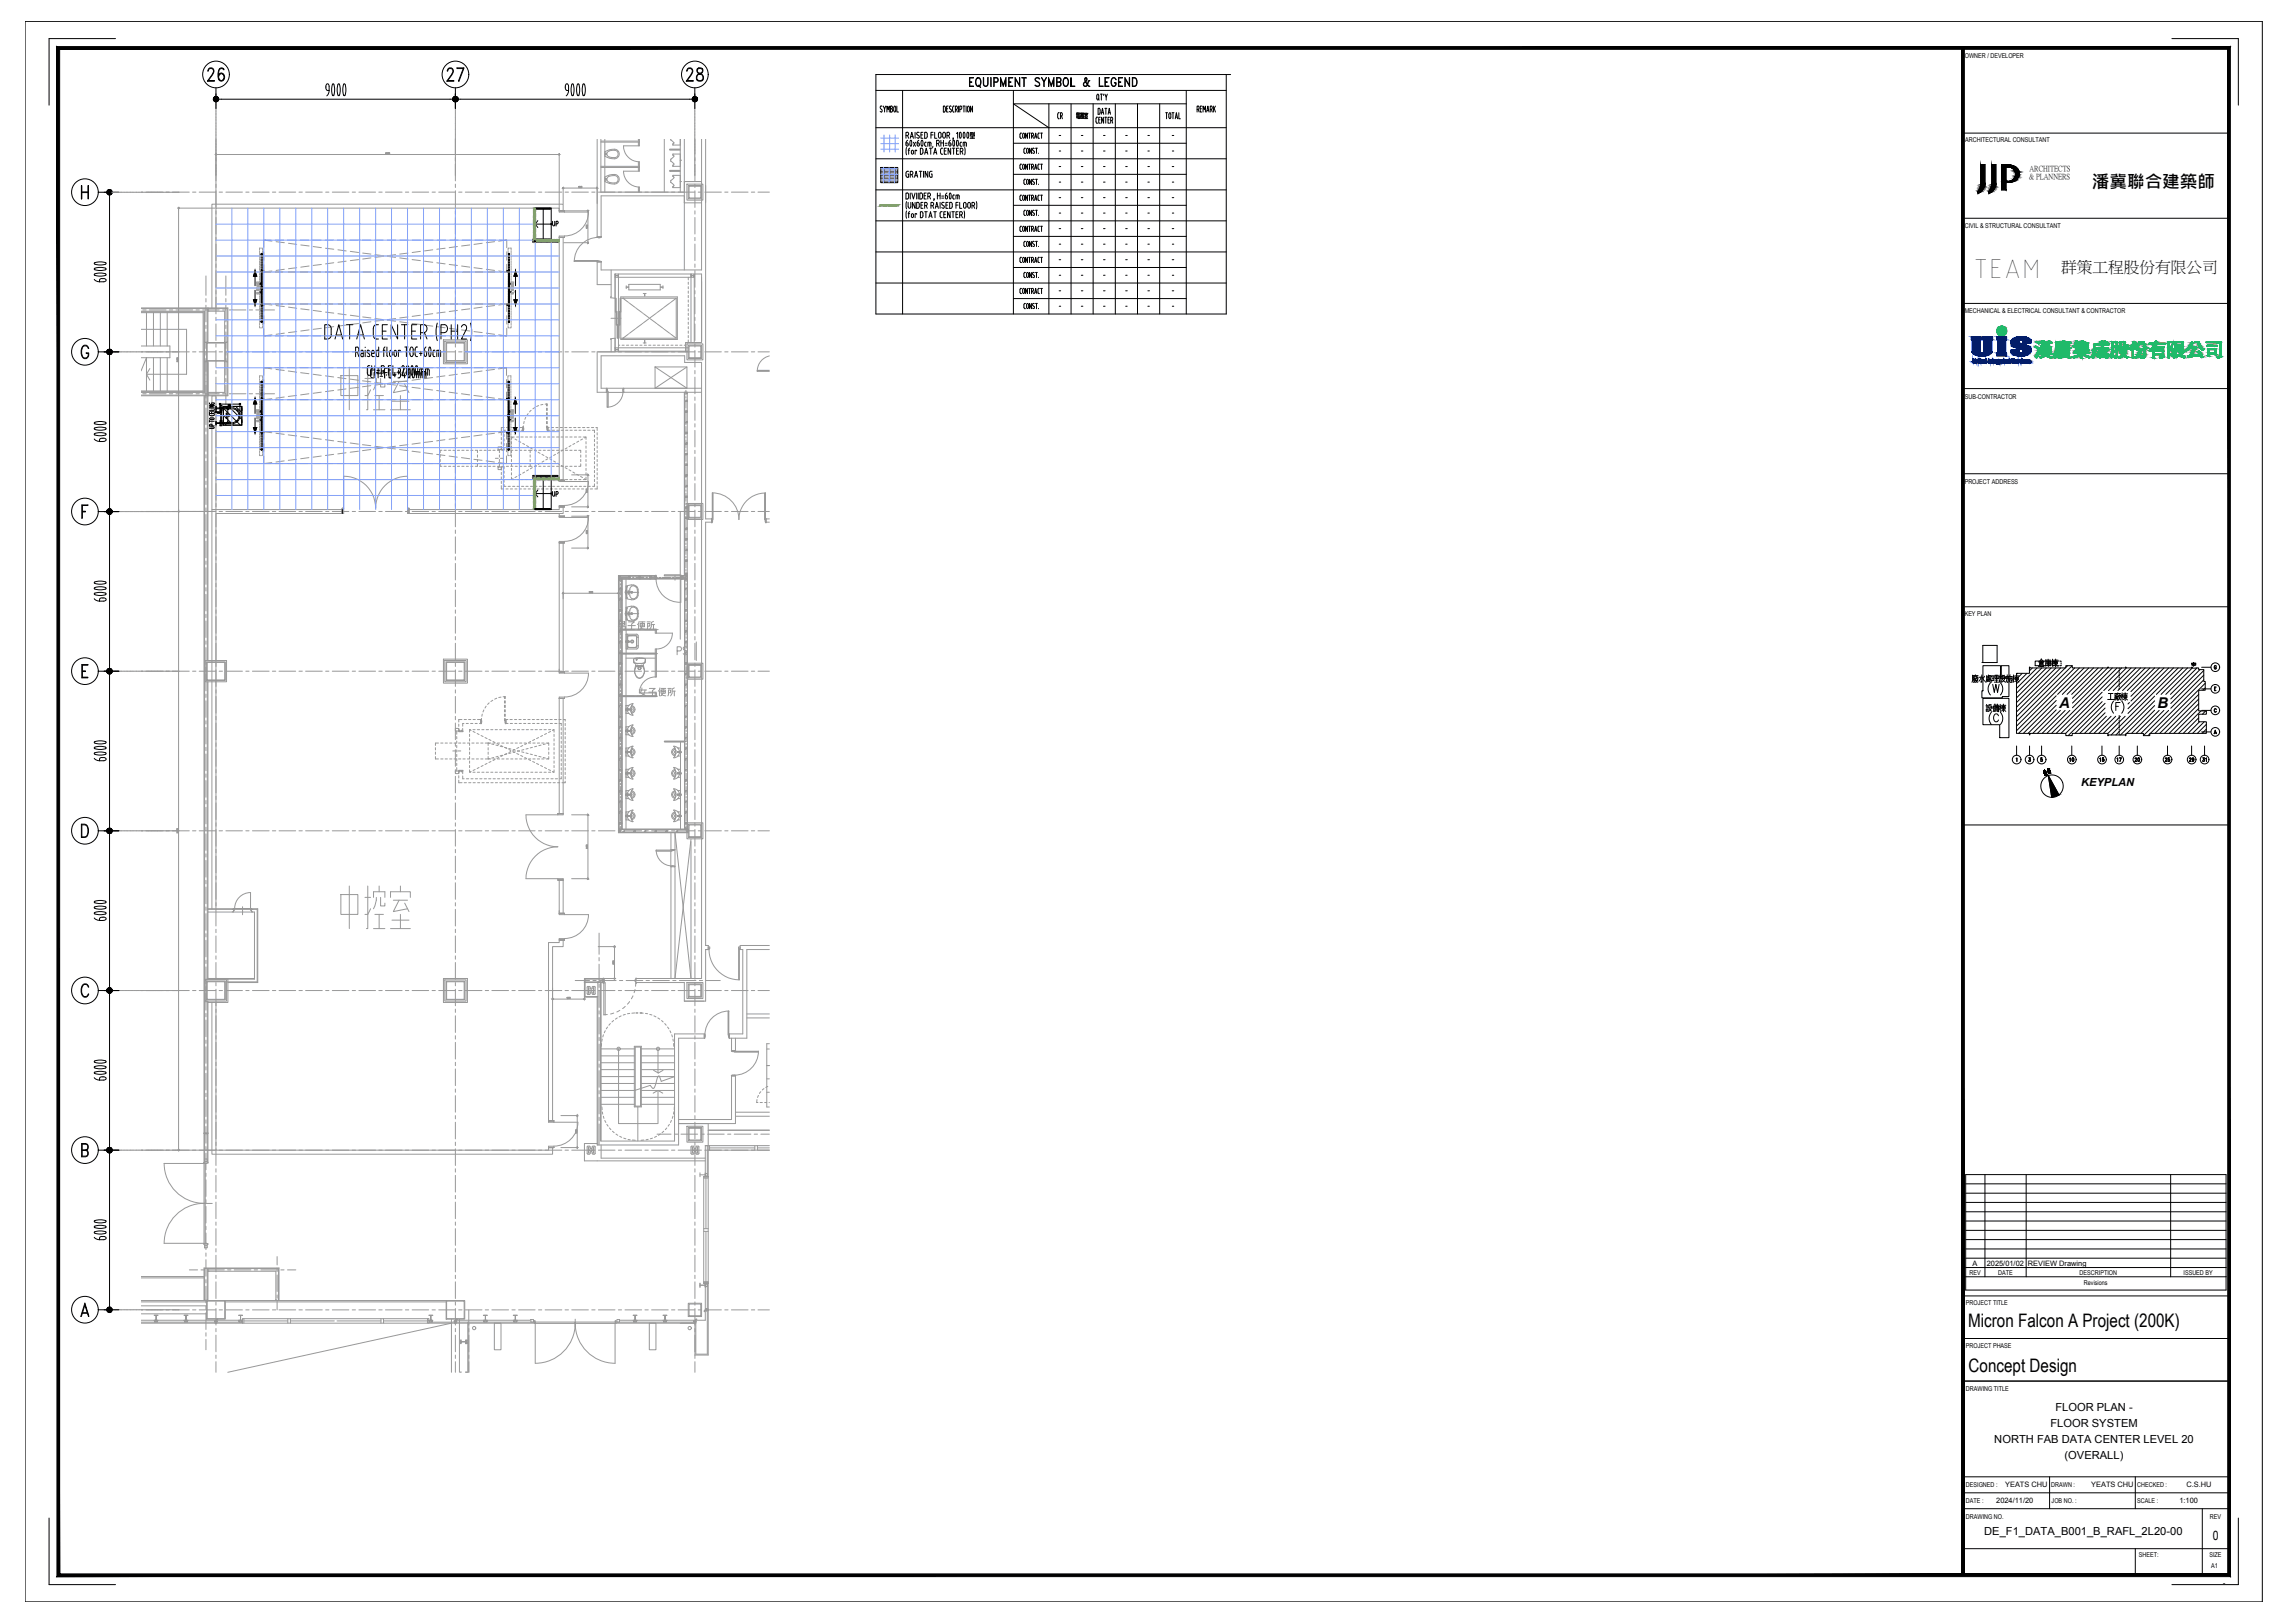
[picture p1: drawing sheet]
<svg xmlns="http://www.w3.org/2000/svg" width="860mm" height="610mm" viewBox="0 0 860 610" stroke-linecap="round" stroke-linejoin="round" font-family="sans-serif">
<defs><g id="words">
<text font-size="22.9" fill="#989898" x="127" y="350.3">中控室</text>
<text font-size="22.5" x="127" y="155.2">中控室</text>
<text font-size="12.8" x="762" y="252.2">倉庫棟</text>
<text font-size="11.9" x="741.9" y="269.5">設備棟</text>
<text font-size="10.7" x="741.6" y="104.4">TEAM</text>
<text font-size="9.7" x="789.9" y="264.9">工廠棟</text>
<g font-size="8.8">
<text x="76.9" y="31.8">26</text>
<text x="166.9" y="31.8">27</text>
<text x="256.8" y="31.8">28</text>
</g>
<g font-size="7">
<text x="739.8" y="498.6">Micron Falcon A Project (200K)</text>
<text x="740" y="515.6">Concept Design</text>
</g>
<text font-size="6.6" x="786.4" y="70.6">潘冀聯合建築師</text>
<g font-size="6.6" fill="#989898">
<text x="231.1" y="237.8">男子便所</text>
<text x="253.3" y="247.3">PS</text>
<text x="239.2" y="262.8">女子便所</text>
</g>
<text font-size="5.9" x="774.8" y="102.3">群策工程股份有限公司</text>
<g font-size="5.6">
<text x="774" y="266">A</text>
<text x="811" y="266">B</text>
</g>
<text font-size="5.3" x="400.4" y="45.9" transform="rotate(-90 400.4 45.9)">CR</text>
<g font-size="4.9">
<text x="206.4" y="86.1">UP</text>
<text x="206.4" y="187.7">UP</text>
<text x="831.9" y="578.7">0</text>
</g>
<g font-size="4.4">
<text x="780.3" y="287.5" transform="rotate(-90 780.3 287.5)">10</text>
<text x="788.1" y="287.5">15</text>
<text x="794.5" y="287.5">17</text>
<text x="801.2" y="287.5">20</text>
<text x="812.8" y="287.5">25</text>
<text x="821.6" y="287.5">29</text>
<text x="826.9" y="287.5">31</text>
</g>
<g font-size="4.2">
<text x="782.3" y="295.4">KEYPLAN</text>
<text x="772.6" y="530.5">FLOOR PLAN -</text>
<text x="770.7" y="536.5">FLOOR SYSTEM</text>
<text x="749.7" y="542.5">NORTH FAB DATA CENTER LEVEL 20</text>
<text x="776.1" y="548.5">(OVERALL)</text>
<text x="745.9" y="576.7">DE_F1_DATA_B001_B_RAFL_2L20-00</text>
</g>
<text font-size="3.5" x="835.6" y="596">-</text>
<g font-size="2.9">
<text x="762.9" y="64.4">ARCHITECTS</text>
<text x="762.7" y="67.3">&amp; PLANNERS</text>
</g>
<g font-size="2.8">
<text x="741.4" y="475.8">A</text>
<text x="746.8" y="475.8">2025/01/02</text>
<text x="762.3" y="475.6">REVIEW Drawing</text>
<text x="753.7" y="558.8">YEATS CHU</text>
<text x="786.1" y="558.8">YEATS CHU</text>
<text x="821.9" y="558.9">C.S.HU</text>
<text x="750.4" y="564.7">2024/11/20</text>
<text x="819.3" y="564.8">1:100</text>
</g>
<g font-size="2.6">
<text x="396.9" y="52.2">-</text>
<text x="405.3" y="52.2">-</text>
<text x="413.5" y="52.2">-</text>
<text x="421.9" y="52.2">-</text>
<text x="430.4" y="52.2">-</text>
<text x="439.6" y="52.2">-</text>
<text x="396.9" y="57.9">-</text>
<text x="405.3" y="57.9">-</text>
<text x="413.5" y="57.9">-</text>
<text x="421.9" y="57.9">-</text>
<text x="430.4" y="57.9">-</text>
<text x="439.6" y="57.9">-</text>
<text x="396.9" y="63.9">-</text>
<text x="405.3" y="63.9">-</text>
<text x="413.5" y="63.9">-</text>
<text x="421.9" y="63.9">-</text>
<text x="430.4" y="63.9">-</text>
<text x="439.6" y="63.9">-</text>
<text x="396.9" y="69.5">-</text>
<text x="405.3" y="69.5">-</text>
<text x="413.5" y="69.5">-</text>
<text x="421.9" y="69.5">-</text>
<text x="430.4" y="69.5">-</text>
<text x="439.6" y="69.5">-</text>
<text x="396.9" y="75.5">-</text>
<text x="405.3" y="75.5">-</text>
<text x="413.5" y="75.5">-</text>
<text x="421.9" y="75.5">-</text>
<text x="430.4" y="75.5">-</text>
<text x="439.6" y="75.5">-</text>
<text x="396.9" y="81.1">-</text>
<text x="405.3" y="81.1">-</text>
<text x="413.5" y="81.1">-</text>
<text x="421.9" y="81.1">-</text>
<text x="430.4" y="81.1">-</text>
<text x="439.6" y="81.1">-</text>
<text x="396.9" y="87.1">-</text>
<text x="405.3" y="87.1">-</text>
<text x="413.5" y="87.1">-</text>
<text x="421.9" y="87.1">-</text>
<text x="430.4" y="87.1">-</text>
<text x="439.6" y="87.1">-</text>
<text x="396.9" y="93.1">-</text>
<text x="405.3" y="93.1">-</text>
<text x="413.5" y="93.1">-</text>
<text x="421.9" y="93.1">-</text>
<text x="430.4" y="93.1">-</text>
<text x="439.6" y="93.1">-</text>
<text x="396.9" y="98.8">-</text>
<text x="405.3" y="98.8">-</text>
<text x="413.5" y="98.8">-</text>
<text x="421.9" y="98.8">-</text>
<text x="430.4" y="98.8">-</text>
<text x="439.6" y="98.8">-</text>
<text x="396.9" y="104.8">-</text>
<text x="405.3" y="104.8">-</text>
<text x="413.5" y="104.8">-</text>
<text x="421.9" y="104.8">-</text>
<text x="430.4" y="104.8">-</text>
<text x="439.6" y="104.8">-</text>
<text x="396.9" y="110.4">-</text>
<text x="405.3" y="110.4">-</text>
<text x="413.5" y="110.4">-</text>
<text x="421.9" y="110.4">-</text>
<text x="430.4" y="110.4">-</text>
<text x="439.6" y="110.4">-</text>
<text x="396.9" y="116.4">-</text>
<text x="405.3" y="116.4">-</text>
<text x="413.5" y="116.4">-</text>
<text x="421.9" y="116.4">-</text>
<text x="430.4" y="116.4">-</text>
<text x="439.6" y="116.4">-</text>
</g>
<g font-size="2.5">
<text x="738.6" y="21.8">OWNER / DEVELOPER</text>
<text x="738.7" y="53.5">ARCHITECTURAL CONSULTANT</text>
<text x="738.6" y="85.6">CIVIL &amp; STRUCTURAL CONSULTANT</text>
<text x="738.5" y="117.7">MECHANICAL &amp; ELECTRICAL CONSULTANT &amp; CONTRACTOR</text>
<text x="738.6" y="149.9">SUB-CONTRACTOR</text>
<text x="738.5" y="182">PROJECT ADDRESS</text>
<text x="738.5" y="231.6">KEY PLAN</text>
<text x="740.4" y="479">REV</text>
<text x="751.1" y="479">DATE</text>
<text x="781.8" y="479">DESCRIPTION</text>
<text x="820.8" y="479">ISSUED BY</text>
<text x="783.4" y="482.9">Revisions</text>
<text x="739" y="490.6">PROJECT TITLE</text>
<text x="739" y="506.6">PROJECT PHASE</text>
<text x="739" y="522.6">DRAWING TITLE</text>
<text x="739" y="558.9">DESIGNED :</text>
<text x="771.1" y="558.9">DRAWN :</text>
<text x="803.4" y="558.9">CHECKED :</text>
<text x="739" y="564.9">DATE :</text>
<text x="771.2" y="564.9">JOB NO. :</text>
<text x="803.4" y="564.9">SCALE :</text>
<text x="739" y="570.7">DRAWING NO.</text>
<text x="830.7" y="570.7">REV</text>
<text x="804" y="585.2">SHEET:</text>
<text x="830.5" y="585.2">SIZE</text>
<text x="831.2" y="589.1">A1</text>
</g>
</g></defs>
<g fill="none" stroke="#700095" stroke-width=".38">
<path d="M331.1 63.4h6.4M331.1 63.9h6.4M331.1 64.4h6.4M331.1 64.9h6.4M331.1 65.5h6.4M331.1 66h6.4M331.1 66.5h6.4M331.1 67h6.4M331.1 67.6h6.4M331.1 68.1h6.4M332.4 62.9v5.8M334.5 62.9v5.8"/>
<path d="M336.6 62.9v5.8"/>
</g>
<g fill="none" stroke="#000" stroke-width=".38">
<path d="M9.4 8h841v594h-841zM21.9 18h816v574h-816zM43.4 14.5h-25v25M737.4 18v574M816.4 14.5h25v25M81.2 33v7.8M82.2 37.3h88M123.7 33.9v-1.8l-.3-.5a1.3 1.3 0 0 0-1.1 1 1.3 1.3 0 0 0 .6 1.3l.8 .1M123.7 33.9l-.1 1.1-.8 1M124.9 31.7l.3-.2 .3 .2M124.9 35.7l.3 .3 .3-.3M125 31.8l-.3 1.7 .3 2.2"/>
<path d="M125.5 31.8l.3 1.7-.3 2.2M127.2 31.5h.1a4.7 4.7 0 0 1 0 4.5 4.8 4.8 0 0 1-.1-4.5zM129.3 31.5h.1a4.4 4.4 0 0 1 0 4.5 5.1 5.1 0 0 1-.1-4.5zM171.2 33v7.8M172.2 37.3h88M213.7 33.9v-1.8l-.3-.5a1.3 1.3 0 0 0-1.1 1 1.3 1.3 0 0 0 .6 1.3l.8 .1M213.7 33.9l-.1 1.1-.8 1M215.1 31.5h.1a4.7 4.7 0 0 1 0 4.5 5.1 5.1 0 0 1-.1-4.5zM217 31.8l-.3 1.7 .3 2.2M217.1 31.7l.2-.2a4.7 4.7 0 0 1 0 4.5l-.2-.3M219.3 31.5h.1a4.4 4.4 0 0 1 0 4.5 5.1 5.1 0 0 1-.1-4.5zM261.2 33v7.8"/>
<path d="M329.3 34h131.7M331.6 39.9a.5 .5 0 0 0-.7 .2 .5 .5 0 0 0 .1 .7M332 39.9l.5 1.1 .4-1.1M334.8 39.9l.6 .2-.2 .7 .3 .7-.3 .6h-.4zM336.2 39.9h.3l.2 .6v1.3l-.4 .3-.4-.6zM337.1 39.9v2.2h.7M339.3 34v84M354.6 39.9l.7 .3v1.6l-.3 .3h-.4zM356.4 39.9h-.6v2.2h.6M357.6 39.9a.49 .49 0 0 0-.7 .2 .49 .49 0 0 0 .2 .7M358.7 39.9h-.4l-.2 .5M360.3 39.9v2.2"/>
<path d="M362 39.9h.7M362.4 39.9v2.2M363.2 39.9v2.2M364.4 29.2h1.6l-1.4 .1v3l1.4 .2h-1.6zM364.6 30.8h.7l-.7 .1M365.6 39.9v2.2l-.8-2.2v2.2M367.2 29.3l.3-.1a1.82 1.82 0 0 1 1.4 1.3 1.82 1.82 0 0 1-.7 1.8l-.2 .2a1.82 1.82 0 0 1-1.4-1.4 1.82 1.82 0 0 1 .6-1.8zM367.2 29.5l.4-.2a1.67 1.67 0 0 1 1.1 1.4 1.67 1.67 0 0 1-.8 1.6h-.3a1.95 1.95 0 0 1-.4-2.8zM367.9 32l.7 .8zM369.6 29.2l.3 2.8 .5 .3 .8-.3 .1-2.8 .1 2.4a.89 .89 0 0 1-.9 .9 .89 .89 0 0 1-.9-.9zM372.4 29.2l.2 3.3zM373.7 30.8h1a.87 .87 0 0 0 .3-1.3l-1.3-.2-.1 3.2v-3.3l1.4 .1 .2 .5-.2 1-1.3 .1"/>
<path d="M376.1 29.2l1 2.8 1-2.8v3.3l-.1-2.5-.9 2.5-.9-2.5-.1 2.5zM379.2 29.2h1.5l-1.4 .1v3l1.4 .2h-1.5zM379.3 30.8h.8l-.8 .1M380.9 34v84M381.6 29.2l1.6 2.8 .2-2.8v3.3l-1.7-2.8-.1 2.8zM384.1 29.2l1.7 .1zM384.9 29.3v3.2l.1-3.2M389.3 29.3a1.03 1.03 0 0 1 1.5 .4l-.6-.4-1 .4 .1 .6 .9 .5a.93 .93 0 0 1 .6 1.3 .93 .93 0 0 1-1.5 .2l-.2-.3 .6 .3 1-.3-.2-.9-1.3-.8-.1-.6zM392.4 30.8l1-1.6-.9 1.6-.1 1.7v-1.7l-.9-1.6 1 1.6M394.2 29.2l1 2.8 1-2.8v3.3l-.1-2.5-.9 2.5-.9-2.5-.1 2.5zM394.3 39v79M397.3 30.8l1.3-.2v-1.1l-1.3-.2v3l1.3-.1v-1.1l-1.3-.2"/>
<path d="M398.2 30.8a.9 .9 0 0 1 .7 .8 .9 .9 0 0 1-.7 .9h-1v-3.3h1a.92 .92 0 0 1 .7 .8 .92 .92 0 0 1-.7 .9M400.1 29.3l.3-.1a1.82 1.82 0 0 1 1.3 1.3 1.82 1.82 0 0 1-.6 1.8l-.2 .2a1.82 1.82 0 0 1-1.4-1.4 1.82 1.82 0 0 1 .6-1.8zM400.1 29.5l.4-.2a1.67 1.67 0 0 1 1.1 1.4 1.67 1.67 0 0 1-.8 1.6h-.3a1.95 1.95 0 0 1-.4-2.8zM402.5 29.2l.2 3.1 1.4 .2h-1.6zM402.6 39v79M407.9 29.5h.6M408 29.3a2.92 2.92 0 0 0 1.6 3v.2a3.2 3.2 0 0 1-1.7-3.2l.3-.1 .4 .5a1.64 1.64 0 0 1-1.1 1.5v1l.7 .1 .4-.3 .5-1.6 .5-.1-.5 .3M408.4 29.3l.1 .7-.3 .4a1.48 1.48 0 0 0-1 1.5l.5 .6a.96 .96 0 0 0 1.2-.8l.4-1.3M410.9 39v79M412.3 37l.1-1.3 .3-.3 .3 .3v1.3M412.3 37l.4 .6 .3-.6M412.8 37.1l.4 .5"/>
<path d="M413.2 29.2l.1 3.1 1.4 .2h-1.5zM413.6 35.4h.8M414 35.4v2.2M414.9 35.4v.5M415.4 29.2h1.5l-1.4 .1v3l1.4 .2h-1.5zM415.4 35.4l.4 1.1 .4-1.1M415.5 30.8h.7l-.7 .1M415.8 36.5v1.1M418.2 29.3l.2-.1a.96 .96 0 0 1 1.2 .8 .92 .92 0 0 0-1.2-.7 .92 .92 0 0 0-.6 1.1v.8a.86 .86 0 0 0 .8 1.1 .86 .86 0 0 0 .8-1.1l-.5-.1h.7a1.22 1.22 0 0 1-.7 1.4 1.82 1.82 0 0 1-1.4-1.4 1.82 1.82 0 0 1 .7-1.8zM419.3 39v79M420.4 29.2h1.6l-1.4 .1v3l1.4 .2h-1.6zM420.6 30.8h.7l-.7 .1"/>
<path d="M422.9 29.2l1.6 2.8 .1-2.8v3.3l-1.6-2.8-.1 2.8zM425.6 29.2a1.79 1.79 0 0 1 1.9 1.1 1.79 1.79 0 0 1-.6 2l-1.3 .2zM425.8 29.3a1.63 1.63 0 0 1 1.6 1 1.63 1.63 0 0 1-.5 1.9l-1.1 .1zM427.6 39v79M435.9 39v79M445.9 39h-65l13.4 9M445.9 34v84M450.4 39.9h-.4v2.2M450.4 39.9l.4 .6-.4 .6M451.8 39.9h-.6v2.2h.6M456.1 39.9v2.2M456.9 39.9l-.8 1.4"/>
<path d="M461 28v90h-131.7v-90h133.3M329.3 48h131.7M329.3 59.7h131.7M330.9 41.9l.4 .2M331 40.8l.6 .7-.3 .6M332.5 41v1.1M333.4 42.1v-2.2l.5 1.2 .4-1.2v2.2M334.8 40.9h.3M340.6 51l.9-.4-.2-.8-.7-.1v2.3M340.6 53.7v.8M340.6 53.7h.4M340.6 54.4l.4 .5 .4-.5"/>
<path d="M340.8 55.4l-.2 1.4 .2 1.4M341 53.7l.4 .5M341.2 51l.4 1M341.2 52.7l-.6 1M341.4 54.2v.3M341.4 56.5h.6M342 55.7l-.4 .5v1.8M342.2 52l.6-2.3 .6 2.3M342.2 52.8l.1-.1a1.49 1.49 0 0 1 0 2.2l-.3-.9zM342.3 51.3h.9M342.6 57.5l.4 .4 .4-.4M342.6 57.5v-.8l.4-.2 .3 .2 .1 .8"/>
<path d="M343.4 53.5l.8 1.5M344 49.7v2.3M344.2 53.5l-.8 1.5M344.6 56.7v-.2h-.6v1.5M344.8 54.4l.4 .5 .4-.5M345.2 53.7h-.5v.8M345.2 53.7l.4 .3v.5M345.4 52.7l-.6 1M345.5 49.8a.55 .55 0 0 0-.8 .1 .55 .55 0 0 0 .1 .7l.5 .4a.53 .53 0 0 1 .1 .8 .53 .53 0 0 1-.8-.1M346 55.7l.6 .1 .3 .3v1.4l-.5 .4-.4 .1zM346.2 50.7h.6M346.4 52.8l.1-.1a1.41 1.41 0 0 1 0 2.2l-.3-.9z"/>
<path d="M346.9 49.7h-.7v2.3h.7M347.6 49.7h.6l.3 .4v1.4l-.5 .5h-.4zM347.6 58l.6-2.3 .6 2.3M347.8 57.3h.8M348.2 53.5h-.4l-.2 .4v.8l.6 .3M348.8 55v-1.5l1.1 .2 .1 1.3M349.4 53.5v1.5M349.4 55.7h1M349.9 55.7v2.3M350 50.7h.8M350.7 55l-.1 .5M350.8 49.7h-.8v2.3"/>
<path d="M351 58l.6-2.3 .6 2.3M351.1 57.3h.9M351.4 49.7v2.3h.8M352.1 54l.9-.4-.2-.8-.7-.1v2.3M352.7 54l.4 1M353 49.8h.5l.3 .5-.1 1.3-.4 .3-.6-.6zM353.6 56.3v1.1M353.6 57.4l.2 .5 .6 .1M353.7 52.7v2.3M353.7 53.7h1M354.4 55.7l-.6 .1-.2 .5M354.6 49.8h.5l.3 .5-.1 1.3-.4 .3-.5-.6z"/>
<path d="M354.7 52.7v2.3M355 56.7h.6M355.3 54.6h.8M355.3 53.8h.8M355.8 55.7h-.8v2.3h.8M355.8 40.9h.5M356 51l.9-.4-.2-.8-.7-.1v2.3M356.6 51l.4 1M356.7 54.4l.4 .5 .4-.5M356.9 41.9l.5 .2M357 40.8l.7 .7-.4 .6M357.1 53.7h-.4v.8"/>
<path d="M357.1 53.7l.4 .3-.1 .5M357.3 52.7l-.6 1M357.4 55.7v2.3l-1-2.3v2.3M358 55.7h1M358.1 40.5v1.1M358.1 41.5l.2 .5 .4 .1M358.3 52h.1M358.4 52l-.2 .6M358.4 52.7a1.41 1.41 0 0 1 0 2.2l-.3-.9zM358.5 55.7v2.3M359.1 41.1h.4l.4 1M359.5 41.1l.4-.3v-.6l-.8-.3v2.2"/>
<path d="M359.6 50.2l.4-.5v2.3M359.6 56.7h.6M360.1 52.8l-.1-.1a1.49 1.49 0 0 0 0 2.2l.1-.1M360.1 52.8l.2 .8-.2 1.2M360.4 55.7h-.8v2.3h.8M360.8 41.1h.4M360.8 49.8l.1-.1a1.41 1.41 0 0 1 0 2.2l-.1-.1M360.8 49.8l-.2 .8 .2 1.2M361 57h.5M361.2 41.1l.3-.3v-.6l-.7-.3v2.2M361.5 53.5h-.4l-.2 .4v.8l.6 .3M361.5 55.7h-.5v2.3"/>
<path d="M361.5 55.7l.5 .6-.5 .6 .5 1.1M362.1 55v-1.5l1.1 .2 .1 1.3M362.3 49.7a1.41 1.41 0 0 1 0 2.2l-.3-1.3zM362.6 55.4l.2 1.4-.2 1.4M362.7 53.5v1.5M363.6 40.5v1M363.7 40.5l.1-.6h.4v2.1h-.4l-.1-.5M363.7 49.7a1.41 1.41 0 0 1 0 2.2l-.3-1.3zM364.6 50.4h1.1M364.6 52h1.7M364.7 49.9h.9M364.8 51.5h1.5"/>
<path d="M364.9 49.9l-.2 1.2M365.4 49.9v1.1M365.5 51v1M365.9 49.9v.8M366.3 49.7v1.4l-.3-.1M380.9 53.8h65M383.4 50.5l.1 1.2 .3 .3M383.7 52h.3M383.7 50h.3M383.8 50l-.4 .5M384.6 50.1h.4l.1 .5v1.1l-.3 .2-.4-.5zM385.5 55.7l-.4 .1-.2 .4 .1 1.2 .5 .2"/>
<path d="M385.9 56.2v.9M385.9 56.2l.4-.5 .3 .5M385.9 57.1l.4 .5 .3-.5M386.2 50v2l-.7-2v2M386.6 56.2v.9M386.7 50h.6M387 50v2M387.7 55.7v1.9l-.7-1.9v1.9M387.8 51.1l.7-.3-.2-.7-.5-.1v2M388.2 51.1l.3 .9M388.4 55.7l-.3 .5 .6 .6M388.4 55.7l.4 .1"/>
<path d="M388.7 56.8a.43 .43 0 0 1 .1 .7 .43 .43 0 0 1-.7-.1M388.9 52l.4-2 .4 2M389 51.4h.6M389.2 55.7h.8M389.6 55.7v1.9M390.2 50.5v1.2l.5 .3M390.4 57.6h.1M390.7 50l-.4 .1-.1 .4M391.1 50h.8M391.5 50v2M404.7 42.4h1.1M404.7 42.7h1.2"/>
<path d="M404.7 42.7l-.1 .3M404.8 43.6h.9v.7h-.9zM404.8 43.9h.9M404.8 42.9l.2 .1M405.1 43.2l-.4 .2M405.2 42.4v2M405.4 43.2l.3 .2M405.7 42.9l-.3 .1M405.9 44.3v.3h-.5l-.2-.3M405.9 42.7l-.1 .3M406 43.3h1.4M406.2 42.4h.4v.5h-.4z"/>
<path d="M406.2 44.5h.4M406.6 43.8h-.4v.7M406.6 43.8v.7M406.7 43l-.6 .9M406.9 42.4h.4v.5h-.4zM406.9 43.9h.4v.6M406.9 43.8v.7M406.9 44.5h.4M406.9 43.3l.6 .5M407.1 43l.2 .2M407.6 44.6h1.3M407.7 42.7h1.2"/>
<path d="M407.7 44.1h1.1M407.7 42.5l-.1 .5M407.8 43h.9M408.2 43l-.3 .7M408.2 43.6v1M408.2 42.4v.3M408.5 43.2l.3 .6M408.6 43.5l-.9 .2M408.9 42.5l-.1 .5M412 44.6l.1 1.4 .2 .3M412.3 46.3h.3M412.3 44.1h.3"/>
<path d="M412.3 44l-.3 .6M412.8 40.7l.7 .3v1.6l-.4 .4h-.3zM413 45h.5M413.6 44.1h-.6v2.2h.6M414 43l.4-2.3 .5 2.3M414.1 42.3h.7M414.9 44.1v2.2l-.8-2.2v2.2M415.3 44.1h.7M415.3 40.7h.8M415.7 44.1v2.2M415.7 40.7v2.3M416.5 45h.4"/>
<path d="M416.5 43l.5-2.3 .4 2.3M416.7 42.3h.6M417.1 44.1h-.6v2.2h.6M417.5 45.3l.7-.3v-.6l-.3-.3h-.4v2.2M418 45.3l.3 1M438.2 42.4h.7M438.5 42.4v2.2M439.4 43v1M439.4 43l.4-.6 .3 .6M440.1 43l-.2 1.5h-.3l-.2-.5M440.5 42.4h.8M440.9 42.4v2.2"/>
<path d="M441.8 44.6l.4-2.2 .5 2.2M441.9 44h.6M443.1 42.4v2.2h.6M450 41.1h.4M450.4 41.1l.4 1M451.2 40.9h.4M452.2 42.1v-2.2l.5 1.2 .4-1.2v2.2M453.6 42.1l.5-2.2 .4 2.2M453.7 41.5h.6M454.9 41.1h.4M455.3 41.1l.4-.3v-.6l-.8-.3v2.2M455.4 41.1l.3 1"/>
<path d="M456.4 40.7l.5 1.4M737.4 50h100.5M30.6 69.8l.2 4.9zM30.8 72.1h2.2M30.8 72.4h2.2M33 69.8h.3v4.9h-.3zM36.9 72.2h7.8M41.2 73.3v58M201.1 78.3h5.7M201.1 78.5h5.7M201.2 78.6v11.3M204.2 78.6v11.3"/>
<path d="M206.8 78.2v.4h-5.7v-.4h6.1v12h-6.1v-.3h5.7v.3M329.3 71.4h131.7M331.1 62.9h6.4v5.8h-6.4zM340.8 75.8l-.2 1.3 .2 1.4M340.8 79.3l-.2 1.4 .2 1.3M341.3 65.4h.3v1.2l-.8-.1-.2-.5M341.4 76.1v1.6M341.6 64.4l-.9 .3-.1 1.3M341.6 74.1l-.3 .6-.7 .1v-2.3l.8 .2 .2 1.4M342 79.5l-.4 .5M342.2 65.6h.5M342.2 72.5v2.3"/>
<path d="M342.4 76.1l-.1 1.9-.7 .2-.2-.6M342.7 64.4h-.5v2.2M342.7 64.4l.5 .6-.5 .6M342.8 72.5l.6 2.3 .6-2.3M342.8 65.6l.4 1M343.8 66.6l.6-2.2 .6 2.2M343.9 66h.9M344 76.1v2.2l-1-2.2v2.2M344.6 72.5v2.3M345.2 72.5v2.3M345.6 76.7l-.4-.6h-.6v2.2l.8-.2 .2-1.4M345.6 64.4h1"/>
<path d="M346.1 64.4v2.2M346.2 77.1h.6M346.4 79.5l.5 .5v1.4l-.3 .4h-.6v-2.2h.4M346.8 74.1l-.3 .6-.7 .1v-2.3l.8 .2 .2 1.4M346.9 76.1h-.7v2.2h.7M347.2 64.4v2.2M347.4 73.6h.6M347.6 77.3l.9-.3-.2-.9h-.7v2.2M347.6 79.6h1M348.1 79.6v2.2M348.2 72.5h-.8v2.3h.8M348.2 77.3l.4 1"/>
<path d="M348.8 64.4v2.2l-1-2.2v2.2M348.8 73.8l.9-.3-.2-.9-.7-.1v2.3M349.4 73.8l.4 1M350 77.3l.9-.3-.2-.9h-.7v2.2M350.1 65.4h.3v1.2l-.8-.1-.2-.5M350.4 64.4l-.9 .3-.1 1.3M350.6 77.3l.4 1M351 79.6h1M351.1 74.8h.1M351.2 74.8l-.2 .6M351.5 79.6v2.2M351.6 78.3l.6-2.2 .5 2.2"/>
<path d="M351.7 77.7h.9M352.4 73.6h1M352.4 72.5v2.3M353.4 72.5v2.3M353.4 76.1v2.2M353.8 79.6h.4M353.8 79.5l-.4 .6M354 74.5h.8M354 73.7h.8M354.9 76.1a.55 .55 0 0 0-.8 .1 .55 .55 0 0 0 .1 .8l.5 .4a.51 .51 0 0 1 .1 .8 .51 .51 0 0 1-.8-.2M355.6 79.6h-.8v2.2h.8M355.6 77.1h.6"/>
<path d="M355.8 73.5a.55 .55 0 0 1 .4 .7 .55 .55 0 0 1-.8 .3v-.9h.4M356 72.5l-.6 1M356.4 76.1h-.8v2.2h.8M357.1 72.6a1.41 1.41 0 0 1 0 2.2l-.3-1.3zM357.2 79.6v2.2l-1-2.2v2.2M357.8 79.6h1M358 76.7l-.4-.6h-.6v2.2l.8-.2 .2-1.4M358.2 73.7v.9l.6 .2M358.3 79.6v2.2M358.8 73.3h-.5l-.1 .4M359.4 77.1h.8M360 73.3v1.5"/>
<path d="M360.2 76.1h-.8v2.2M360.2 79.6h-.8v2.2h.8M360.6 73.7l-.2-.4h-1v1.5M360.6 73.7v1.1M360.8 76.1v2.2h.8M361.3 79.6h-.5v2.2M361.3 79.5l.5 .6-.5 .7M362.4 79.3l.2 1.4-.2 1.3M362.4 76.1h.5l.3 .6-.1 1.3-.4 .3-.5-.6zM364 76.1h.5l.3 .6-.1 1.3-.4 .3-.5-.6zM365.4 77.3l.9-.3-.2-.9h-.7v2.2M366 77.3l.4 1"/>
<path d="M367 75.8l.2 1.3-.2 1.4M380.9 77.2h65M380.9 65.5h65M383.4 62.2l.1 1.2 .3 .2M383.7 75.3h.3M383.7 73.3h.3M383.7 63.7h.3M383.7 61.7h.3M383.8 73.3l-.4 .6 .1 1.2 .3 .2M383.8 61.7l-.4 .5M384.6 73.4h.4l.1 .5v1.1l-.3 .3-.4-.5zM384.6 61.8h.4l.1 .4v1.2l-.3 .2-.4-.5z"/>
<path d="M385.2 69.3h.3M385.5 79l-.5 .3-.1 1.2M385.5 67.4h-.4l-.2 .4 .1 1.2 .2 .3M386.1 79.1h.3l.2 .5v1.1l-.3 .3-.4-.5zM386.1 67.5h.3l.2 .4v1.1l-.3 .3-.4-.5zM386.2 73.3v2l-.7-2v2M386.2 61.7v2l-.7-2v2M386.7 73.3h.6M386.7 61.7h.6M387 61.7v2M387 73.3v2M387.7 79v2l-.7-2v2"/>
<path d="M387.7 67.4v1.9l-.7-1.9v1.9M387.8 74.5l.7-.4-.2-.7-.5-.1v2M387.8 62.8l.7-.3-.2-.7-.5-.1v2M388.2 74.5l.3 .8M388.2 62.8l.3 .9M388.3 68.2l.4 .3a.43 .43 0 0 1 .1 .7 .43 .43 0 0 1-.7-.1M388.8 79.1a.44 .44 0 0 0-.6 .1 .44 .44 0 0 0 .1 .7l.4 .3a.41 .41 0 0 1 .1 .6 .41 .41 0 0 1-.7-.1M388.8 67.5a.42 .42 0 0 0-.7 .1 .42 .42 0 0 0 .2 .6M388.9 75.3l.4-2 .4 2M388.9 63.7l.4-2 .4 2M389 74.8h.6M389 63.1h.6"/>
<path d="M389.2 79h.8M389.2 67.4h.8M389.6 67.4v1.9M389.6 79v2M390.2 62.2v1.2l.5 .3M390.4 69.2v.1M390.5 75.3h.2M390.5 61.7h.2M390.5 61.7l-.3 .5M390.7 73.3l-.4 .1-.1 .5v1.2l.3 .2M391.1 73.3h.8M391.1 61.7h.8"/>
<path d="M391.5 61.7v2M391.5 73.3v2M743.6 72.8l1.4-1.2 1.2-2.1v-7.7h-1.7l.1 7.9-1 2.3-.1 .8M750.3 69.5v-7.7h-1.6v7.9l-1 2.3-.1 .8M750.3 69.4l-1.2 2.2-1.4 1.2M754.1 62.9a2.73 2.73 0 0 1 3.6 2.6 2.73 2.73 0 0 1-3.6 2.5zM758.5 63.5l.5 1.3M758.5 63.5a5.3 5.3 0 0 0-4.4-1.6l-1.7 .1v9.4h1.7v-3M759 64.8a3.6 3.6 0 0 1-4.9 3.6M35.7 99.3l-.3-.3a4.7 4.7 0 0 1 4.5 0l-.2 .3M35.7 99.3l2.3 .3 1.7-.3M98.2 95.2h.3v.4h-.3z"/>
<path d="M98.2 96.1v-.6h.3v.6M98.2 96.4v.7M98.2 97.4v.6M98.2 98.3v.7M98.2 99.3v.6M98.2 95.5h.1M98.5 96.4v.7M98.5 97.4v.6M98.5 98.3v.7M98.5 99.3v.6M191.1 95.2h.4v.4h-.4zM191.2 96.1v-.6h.3v.6"/>
<path d="M191.2 96.4v.7M191.2 97.4v.6M191.2 98.3v.7M191.2 99.3v.6M191.5 96.4v.7M191.5 97.4v.6M191.5 98.3v.7M191.5 99.3v.6M200.3 89.9h.4v.7h9v.4h-9.4zM200.8 90.7h.1M200.9 90.7h.1M200.9 90.6v.1"/>
<path d="M201 90.7h.1M201.1 90.2h5.7M201.1 89.9h5.7M201.2 90.6h.1M201.2 90.5h.1M201.2 84.2h6M201.2 84.2l1 1.3M201.2 90.5v.1M202.2 82.9l-1 1.3M329.3 94.7h131.7M329.3 83h131.7M341.4 80.3h.6"/>
<path d="M341.6 80v1.8M342.8 80.4h.4l.2 .4-.1 .7-.3 .3-.4-.5zM344.6 80.5v-.2h-.6v1.5M349.2 81.8l.6-2.2 .6 2.2M349.4 81.2h.8M353.4 80.1v1.4l.4 .3M353.8 81.8h.4M354.8 80.5h.6M359.4 80.5h.6M360.8 80.8h.5M361.4 80.8l.4 1M380.9 88.8h65"/>
<path d="M383.4 86.5l.4 .5M383.7 87h.3M383.7 85h.3M383.7 98.7h.3M383.7 96.7h.3M383.8 85l-.3 .3-.1 1.2M383.8 96.7l-.4 .5 .1 1.2 .3 .2M384.4 85.6l.4-.6 .3 .6M384.4 86.4l.4 .5 .3-.5M384.4 85.6v.8M384.6 96.8h.4l.1 .4v1.2l-.3 .2-.4-.5zM384.9 91.2l.1 1.2 .5 .3"/>
<path d="M384.9 80.5l.2 .4 .4 .1M385.1 85.6v.8M385.5 90.7l-.4 .1-.2 .4M386.1 90.8h.3l.2 .4v1.1l-.3 .3-.4-.5zM386.2 85v2l-.7-2v2M386.2 96.7v2l-.7-2v2M386.7 85h.6M386.7 96.7h.6M387 85v2M387 96.7v2M387.7 90.7v2l-.7-2v2M387.8 97.8l.7-.3-.2-.7-.5-.1v2"/>
<path d="M387.8 86.1h.3M388.2 86.1l.3-.3v-.5l-.7-.3v2M388.2 86.1l.3 .9M388.2 97.8l.3 .9M388.8 90.8a.42 .42 0 0 0-.7 .1 .42 .42 0 0 0 .2 .6l.4 .3a.41 .41 0 0 1 .1 .7 .41 .41 0 0 1-.7-.1M388.9 87l.4-2 .4 2M388.9 98.7l.4-2 .4 2M389 86.4h.6M389 98.1h.6M389.2 90.7h.8M389.6 90.7v2M390.2 86.5l.1 .4 .4 .1"/>
<path d="M390.4 80.9v.1M390.4 92.6v.1M390.5 98.7h.2M390.7 85l-.5 .3v1.2M390.7 96.7h-.4l-.1 .5v1.2l.3 .2M391.1 85h.8M391.1 96.7h.8M391.5 85v2M391.5 96.7v2M737.4 82h100.5M35.4 105l.6 .5 1.4 .4M35.5 103.1a4.8 4.8 0 0 1 4.4 .1 4.7 4.7 0 0 1-4.5 0z"/>
<path d="M35.7 100.8l-.3 .3a4.7 4.7 0 0 0 4.5 0l-.2-.3M35.7 100.8l2.3-.3 1.7 .3M37.4 105.3v.6M37.5 105.3a1.43 1.43 0 0 1 2.4 0l-.6 .6h-1.9M95.3 112.7h1.2l-.6 1.8zM95.9 103.8v3.6M95.9 109.1v3.6M95.9 102l.6 1.8h-1.2zM98.2 114.5h.3M98.2 108.5h.3v5.9h-.3zM98.2 115.3v-.6h.3v.6M98.2 108.2h.3v.5h-.3z"/>
<path d="M98.2 109.4v.8v-.8M98.2 109.7l-.7 .1 .7 .1M98.2 102.1v-.4h.3v.4M98.2 102.1h.3v5.8h-.3zM98.2 101.1v.6h.3v-.6M98.2 107.8h.3v.4h-.3zM98.2 107v-.8v.8M98.2 106.5l-.7 .1 .7 .2M98.2 114.4h.1M98.2 100.2v.6M98.2 115.6v.6M98.2 116.6v.6"/>
<path d="M98.2 117.5v.6M98.2 118.4v.7M98.2 119.4v.6M98.2 102h.3M98.2 102.1h.1M98.2 108.5h.1M98.2 107.9h.1M98.5 102.1h.1M98.5 114.3h.1M98.5 114.3v.4h-.3v-.3M98.5 100.2v.6M98.5 115.6v.6"/>
<path d="M98.5 116.6v.6M98.5 117.5v.6M98.5 118.4v.7M98.5 119.4v.6M98.7 114.2h.5v.5h-.5zM98.7 101.7h.5v.5h-.5zM190.5 114.2h.5v.5h-.5zM190.5 101.7h.5v.5h-.5zM191.1 114.3h.1M191.1 114.3v.4h.4v-.3M191.1 108.2h.4v.4l-.3 .1zM191.1 102.1v-.4h.4v.4"/>
<path d="M191.1 107.8h.4v.4h-.4zM191.1 102.1h.1M191.2 114.5h.3M191.2 108.5h.3v5.9h-.3zM191.2 115.3v-.6h.3v.6M191.2 102.1h.3v5.8h-.3zM191.2 101.1v.6h.3v-.6M191.2 100.2v.6M191.2 115.6v.6M191.2 116.6v.6M191.2 117.5v.6M191.2 118.4v.7"/>
<path d="M191.2 119.4v.6M191.2 102.1h.1M191.2 102h.3M191.5 102.1h.1M191.5 109.4v.8zM191.5 106.2v.8zM191.5 100.2v.6M191.5 115.6v.6M191.5 116.6v.6M191.5 117.5v.6M191.5 118.4v.7M191.5 119.4v.6"/>
<path d="M191.5 109.7h.7l-.7 .2M191.5 106.5h.7l-.7 .3M193.2 112.7h1.2l-.6 1.8zM193.8 102l.6 1.8h-1.2zM193.8 103.8v3.6M193.8 109.1v3.6M329.3 106.4h131.7M380.9 112.2h65M380.9 100.5h65M383.7 110.3h.3M383.7 108.4h.3M383.8 108.4l-.4 .5 .1 1.2 .3 .2"/>
<path d="M384.6 108.4h.4l.1 .5v1.1l-.3 .3-.4-.5zM385.2 116h.3M385.2 102.4h.3M385.2 102.3l-.3 .6v.9l.2 .4 .4 .1M385.5 114l-.4 .1-.2 .4 .1 1.2 .2 .3M386.1 114.1h.3l.2 .5v1.1l-.3 .3-.4-.5zM386.1 102.5h.3l.2 .4v1.1l-.3 .3-.4-.5zM386.2 108.4v1.9l-.7-1.9v1.9M386.7 108.4h.6M387 108.4v1.9M387.7 114v2l-.7-2v2M387.7 102.4v1.9l-.7-1.9v1.9"/>
<path d="M387.8 109.5h.3M388.2 109.4l.3-.2v-.6l-.7-.2v1.9M388.2 109.5l.3 .8M388.4 102.3l-.3 .6 .6 .6a.43 .43 0 0 1 .1 .7 .43 .43 0 0 1-.7-.1M388.4 102.4l.4 .1M388.7 115.1a.43 .43 0 0 1 .1 .7 .43 .43 0 0 1-.7 0M388.8 114.1a.44 .44 0 0 0-.6 .2 .44 .44 0 0 0 .1 .6l.4 .3M388.9 110.3l.4-1.9 .4 1.9M389 109.8h.6M389.2 114h.8M389.2 102.4h.8M389.6 102.4v1.9"/>
<path d="M389.6 114v2M390.4 104.2v.1M390.4 115.9v.1M390.7 108.4h-.4l-.1 .5v1.2l.5 .2M391.1 108.4h.8M391.5 108.4v1.9M737.4 114h100.5M31.3 130l.4-.3a1.41 1.41 0 0 1 1.6 1.3l-.9-1h-.7a2.99 2.99 0 0 0 0 4.5h.7a1.43 1.43 0 0 0 .8-1.6h-.8v-.3h.9a1.62 1.62 0 0 1-1.6 2.2 3.3 3.3 0 0 1-.4-4.8zM36.9 132.2h7.8M41.2 133.3v57.9M98.2 120.8h.3v.4h-.3zM98.2 120.3v.6h.3v-.6"/>
<path d="M123.2 127.4a1.47 1.47 0 0 0 1.3-1.7v-2a1.46 1.46 0 0 0-1.3-1.7h-1.1v5.4h1.1M125.9 127.4l1.5-5.4 1.4 5.4M126.4 125.9h2M130.2 122h2.5M131.4 122v5.4M134.1 127.4l1.4-5.4 1.5 5.4M134.5 125.9h2.1M140.3 123.4v2.7M140.4 126.1l.2 .8a1.43 1.43 0 0 0 1.7 .5M142.3 122a1.43 1.43 0 0 0-1.7 .6l-.2 .8M143.7 124.4h1.4M145.6 122h-1.9v5.4h1.9"/>
<path d="M149.5 122v5.4l-2.4-5.4v5.4M150.9 122h2.4M152.1 122v5.4M154.8 124.4h1.4M156.7 122h-1.9v5.4h1.9M158.1 125h1.2M159.3 122h-1.2v5.4M159.3 122a1.54 1.54 0 0 1 1.2 1.5 1.54 1.54 0 0 1-1.2 1.5M159.5 125l1 2.4M162.8 133.3l.2 .6 .5 .1M163.1 131.6h.4M163.2 131.6l-.4 .7"/>
<path d="M164.4 121.4a11.7 11.7 0 0 0 0 6.6M164.9 131.6v2.4M165.2 131.6h-1v2.4M165.2 131.6l.4 .3v2.1M165.8 125h1.2M167 122h-1.2v5.4M167 122a1.54 1.54 0 0 1 1.2 1.5 1.54 1.54 0 0 1-1.2 1.5M169.6 124.4h2.4M169.6 122v5.4M172 122v5.4M173.5 122.9a1.06 1.06 0 0 1 1.5-.7 1.06 1.06 0 0 1 .3 1.6l-1.8 3.6h1.9M176.8 121.4a11.7 11.7 0 0 1 0 6.6"/>
<path d="M191.1 120.8h.4v.4h-.4zM191.2 120.3v.6h.3v-.6M35.5 158.8a4.8 4.8 0 0 1 4.4 .2 4.7 4.7 0 0 1-4.5 0zM78.7 155.7l.5 .5M78.7 154.9v.5h1.8v-.5M78.7 152.4h1.8l-1.8 .6h1.8M78.7 151.4l.1 .4 .5 .2M78.7 158.3h1.8M78.7 158v.6M78.7 154.5h1.8M78.7 153.4h1.8M79.2 156.2h.9"/>
<path d="M79.2 157.1h.8M79.2 152h.8M79.3 157l-.5 .2v.3l1.5 .1 .2-.4-.4-.2M79.5 151.6v-.2h1v.4l-.4 .2M79.5 155v.4M80.5 155.7l-.4 .5M80.5 153.7v.5h-1.8M81.2 152.8v1.3M81.2 154.3v.7M81.2 158.4v1.3M81.2 158.4h.1M81.2 159.7h.1"/>
<path d="M81.2 154.1h.1M81.2 152.8h.1M81.2 153.6h6.1a2.6 2.6 0 0 1 2.6 2.6 2.6 2.6 0 0 1-2.6 2.6l-6.1 .1M81.2 153.3l6.1-.1a2.98 2.98 0 0 1 2.9 3 2.98 2.98 0 0 1-2.9 3h-6.1M81.3 154.8h1.7M81.8 155v.1M81.9 155.1v.2M81.9 154.9l-.1 .1M82 154.9h.1M82.2 155.2h.1M82.2 155.1v.1M82.3 155.1v.1"/>
<path d="M82.3 155.2h.1M82.3 154.9l-.1 .2M82.5 154.9v.3M82.7 159.2h.8v.8h-.8zM82.7 158h.8v.8h-.8zM82.7 153.6h.8v.8h-.8zM82.7 152.4h.8v.8h-.8zM82.7 151.7v1.4M82.7 153.2v.4l.8-.4v.4zM82.7 158.8v.4l.8-.4v.4zM82.8 151.9h7.3M83 153.6v5.2"/>
<path d="M83 158.4h.1M83 154h.1M83 152.9h.1M83.1 154.3v.7M83.2 153.6v5.2M83.9 152.7h7v7.1h-7zM84 152.8h6.9v7h-6.9zM84 153.4l6.3 6.4M84 156.1l3.7 3.7M84 158.7l1 1.1M85 155.3h.2v2h-.2zM85 156.2h.2"/>
<path d="M85.1 153.2v.4M85.1 158.8v.4M85.4 153.2v.4M85.4 158.8v.4M85.6 153.7v5M85.8 152v.3M85.8 152.3l.1 .1M85.8 156.2h.1M86 152.8l4.9 4.8M86 156l-.2 .1M86 156.1l.2 .1M86 152h.1"/>
<path d="M86 152.2h.1M86 152.1v.2M86.1 156.3l-.3 .1M86.3 152v.3M86.3 152.3v.2M86.5 153.2v.4M86.5 158.8v.4M86.6 152l.1 .4M86.8 153.2v.4M86.8 158.8v.4M88.6 152.8l2.3 2.2M88.9 158.2l.3 .2"/>
<path d="M89.1 158l.3 .2M89.2 154l-.2 .3M89.4 154.2l-.2 .3M89.8 156.1h.4M89.8 156.4h.4M90.2 151.7v4.3M90.8 153.3h.1M90.8 158.8h.1M90.8 158.3h.1M90.8 157.8h.1M90.8 154.3h.1M90.8 153.8h.1"/>
<path d="M95.9 151.8v3.6M95.9 157.1v3.6M95.9 150l.6 1.8h-1.2zM98.2 156.5h.3v5.9h-.3zM98.2 156.2h.3v.5h-.3zM98.2 157.4v.8v-.8M98.2 157.7l-.7 .1 .7 .1M98.2 150.1v-.4h.3v.4M98.2 150.1h.3v5.8h-.3zM98.2 143.2h.3v.4h-.3zM98.2 149.1v.6h.3v-.6M98.2 144.1v-.6h.3v.6"/>
<path d="M98.2 155.8h.3v.4h-.3zM98.2 155v-.8v.8M98.2 154.5l-.7 .1 .7 .2M98.2 144.4v.7M98.2 145.4v.6M98.2 146.3v.7M98.2 147.3v.6M98.2 148.2v.6M98.2 150h.3M98.2 150.1h.1M98.2 156.5h.1M98.2 143.5h.1"/>
<path d="M98.2 155.9h.1M98.5 150.1h.1M98.5 144.4v.7M98.5 145.4v.6M98.5 146.3v.7M98.5 147.3v.6M98.5 148.2v.6M98.7 149.7h.5v.5h-.5zM190.4 149.7h.5v.5h-.5zM191 156.5h.4v5.9h-.4zM191 156.2h.4v.5h-.4zM191 150.1h.1"/>
<path d="M191 150.1v-.4h.4v.4M191 150.1h.4v5.8h-.4zM191 143.2h.4v.4h-.4zM191 149.1v.6h.4v-.6M191 144.1v-.6h.4v.6M191 155.8h.4v.4h-.4zM191 144.4v.7M191 145.4v.6M191 146.3v.7M191 147.3v.6M191 148.2v.6M191.1 150.1h-.1"/>
<path d="M191.1 150h.3M191.4 150.1h.1M191.4 157.4v.8v-.8M191.4 157.7h.7v.2h-.7M191.4 155v-.8v.8M191.4 154.5h.7v.3h-.7M191.4 144.4v.7M191.4 145.4v.6M191.4 146.3v.7M191.4 147.3v.6M191.4 148.2v.6M193.7 150l.6 1.8h-1.2z"/>
<path d="M193.7 151.8v3.6M193.7 157.1v3.6M737.4 146h100.5M35.4 165l.6 .5 1.4 .4M35.5 160.9a5.1 5.1 0 0 1 4.4 .2 4.4 4.4 0 0 1-4.5 0zM35.7 162.9l-.3 .3a4.7 4.7 0 0 0 4.5 0l-.2-.3M35.7 162.9l2.3-.3 1.7 .3M37.4 165.3v.6h1.5M38.9 164.7l-1 .1-.4 .5M38.9 164.7l.7 .1 .3 .5-.3 .4-.7 .2M78.7 160.4h1.4l.4 .3-.4 .3h-1.4M79.7 160l-.2-.5-.8 .3v.2h1.8"/>
<path d="M95.3 160.7h1.2l-.6 1.8zM98.2 162.5h.3M98.2 168.8h.3v.4h-.3zM98.2 163.3v-.6h.3v.6M98.2 168.3v.6h.3v-.6M98.2 163.6v.6M98.2 164.6v.6M98.2 165.5v.6M98.2 166.4v.7M98.2 167.4v.6M98.2 162.4h.1M98.2 162.4v.3h.3v-.3"/>
<path d="M98.5 163.6v.6M98.5 164.6v.6M98.5 165.5v.6M98.5 166.4v.7M98.5 167.4v.6M98.7 162.2h.5v.5h-.5zM190.4 162.2h.5v.5h-.5zM191 162.4v.3h.4v-.3M191 162.5h.4M191 168.8h.4v.4h-.4zM191 163.3v-.6h.4v.6M191 168.3v.6h.4v-.6"/>
<path d="M191 163.6v.6M191 164.6v.6M191 165.5v.6M191 166.4v.7M191 167.4v.6M191.4 163.6v.6M191.4 164.6v.6M191.4 165.5v.6M191.4 166.4v.7M191.4 167.4v.6M193.1 160.7h1.2l-.6 1.8zM200.3 178.7h9.4v.4h-9v.7h-.4z"/>
<path d="M201.1 179.6h5.7M201.1 179.8h5.7M201.2 179.9v11.2M204.2 179.9v11.2M206.8 179.5v.4h-5.7v-.4h6.1v12h-6.1v-.4h5.7v.4M737.4 178h100.5M30.8 189.8h2.2v.2h-2v4.8h-.2zM31 192.1h1.1v.3h-1.1M36.9 192.3h7.8M41.2 193.2v58M128.7 191.5v1.5M200.8 180.2h.1"/>
<path d="M200.8 180.1v.1M200.9 180.2h.1M200.9 180.1v.1M201 180.2h.1M201.1 191.4h5.7M201.2 191.4h.1M201.2 191.2h.1M201.2 191.3h.1M201.2 185.5h6M201.2 185.5l1 1.3M202.2 184.2l-1 1.3M35.5 218.8a4.8 4.8 0 0 1 4.4 .2 4.7 4.7 0 0 1-4.5 0z"/>
<path d="M35.4 225l.6 .5 1.4 .4M35.5 223a5.1 5.1 0 0 1 4.4 .2 4.4 4.4 0 0 1-4.5 0zM35.5 221a4.8 4.8 0 0 1 4.4 .1 4.7 4.7 0 0 1-4.5 0zM37.4 225.3v.6M37.5 225.3a1.43 1.43 0 0 1 2.4 0l-.6 .6h-1.9M737.4 228h100.5M30.8 249.8h2.2v.2h-2v4.5h2v.2h-2.2zM31 252.1h1.1v.3h-1.1M36.9 252.3h7.8M41.2 253.3v58M741.5 253.7v1.5M741.5 253.9h2.1"/>
<path d="M741.5 255.2l-.2 1.2M741.7 254.9h.6M741.7 254.2h.7M741.8 254.4l.2 .2M742.3 254.9v.4h-.5v.4h.5M742.4 255.5l-.3 .9M742.5 254.1l-.8 .7M742.5 255.7h.8M742.6 253.6v.3M742.6 255.8l.9 .6M742.6 254l1.1 .9M742.7 254.8l-.2 .6"/>
<path d="M742.7 254.9h.5M743.2 254.8v.4M743.2 254.2l-.3 .2M743.2 255.2l.2 .3M743.4 255.6l-.9 .8M743.4 255.5h.1M743.5 254.4l-.4 .3M743.9 254.5h.8M744.7 254.3l-.3 1.1-.6 .6M745 253.6v2.8l-.5-.1M745 249h5.7v-6.4h-5.4v6.4M745.1 254.5l1.1 1.5"/>
<path d="M745.4 250.2h6.6v4.7h3.2v6.9h-2.5v.5h-7.7v-2.7h.4zM746 254.1l-.6 .8M746.8 253.9v1.7l-.5 .8M746.8 254.2h1.9M746.9 254.5h1.4M747 255.6l1 .7 .7 .1M747.1 255.3h.5M747.2 254.9l-.4 .8M747.5 253.9h.9M747.5 253.6l.1 1.3h.8M747.8 255.2l-1.1 1.1M747.9 255.1l-.2 .8"/>
<path d="M748 255.3h.4M748.4 255.1l.1 .8h.2v-.3M748.8 253.9l-.2 .6M748.9 254h.8M748.9 254.9h.6M749.2 254v1.8M749.7 255.6l-.8 .2M749.9 253.8h1.2v1.2h-1.2zM749.9 254.4h1.2M749.9 255.6h1.2M750.5 253.8v2.6M751.5 254.2h.9"/>
<path d="M751.6 254.6h.6M751.6 255.5v.9M751.6 255.6h.6M751.6 255h.6M751.7 253.7l.3 .5M752.2 255.5v.9M752.3 250.2h2.9v4.2h-2.9zM752.6 255h1M752.6 255.1l1.2 1.2M752.7 253.7v.5M752.7 254.2l-.3 .7M752.8 253.9h.6"/>
<path d="M753.4 253.7v.9l.5 .2-.2-.4M753.6 254.8l-.5 1.2-.7 .3M754 254.3h1M754.4 254.3l-.4 2.2M754.4 254.8h.5M754.5 253.6v.6M754.9 254.7l-.1 1.8M755.3 254.2h1.1M755.3 254.7v1.3M755.6 253.6l-.6 1M755.9 254.5v1.2M756.3 254.7v1.1l-.2-.1"/>
<path d="M756.3 254.9l-1.4 .4M756.5 254.4h.7M756.9 253.6v2.8M757.2 255.2l-.3-.7-.3 1.1M757.3 254h.8M758 253.1h4.9v-2.4l.1 .3h13.5v-.8h2.5v.8h13.3v-.3l.2 .3h6.5v-.3l.2 .3h24.7v-.3l.2 .4 2.4-.1v.7h1.9v4.4h.6v3.3h-2.5v7.8h2.9v1.2h-2.9v2.9h2.9v4.3h-21.3v.9h-2.4v-.9h-6.5v.9l-.2-.3h-6.5l-.2 .3v-.9h-13.3v.9h-2.5v-.9h-13.5v.6l-.1-.6h-4.9zM758.1 255.4l-.7 .8M761.9 253.1l-3.9 3.9M765.8 251l-7.8 7.7M767.5 251l-9.5 9.5M769.3 251l-11.3 11.3M771 251l-13 13.1"/>
<path d="M772.8 251l-14.8 14.8M774.6 251l-16.6 16.6M776.3 251l-18.3 18.4M779 250.2l-21 20.9M779.9 251l-21.9 21.9M781.7 251l-23.7 23.6M783.4 251l-9.9 10M785.2 251l-10 10M787 251l-10 10M788.7 251l-10 10M790.5 251l-11.5 11.5M792.3 251l-13.3 13.2"/>
<path d="M792.5 250.8l-.2 .1M794 251l-15 15M795.8 251l-24.6 24.6M796.6 251v.4M796.6 251.9v.4M796.6 252.7v.4M796.6 253.5v.4M797.5 251l-24.5 24.6M799.3 251l-8.5 8.5M801.1 251l-4.5 4.5M802.9 251l-6.3 6.2M804.7 251l-8.1 8"/>
<path d="M806.4 251l-8.5 8.5M808.2 251l-8.5 8.5M809.9 251l-8.9 8.9M811.7 251l-10.7 10.7M813.5 251l-12.5 12.5M815.2 251l-15.3 15.3M817 251l-17.1 17.1M818.8 251l-22.2 22.2M820.5 251l-9.9 10M822.3 251l-9.9 10M823.9 249.6l.7-.7 .7 .7-.7 .7zM823.9 249.2h1.5v.8h-1.5z"/>
<path d="M824.1 251l-10 10M824.5 249.4l.1 .5-.2-.2 .3-.3zM825.9 251l-10 10M827 251.7l-11 11M827.6 258.9h3.5M827.6 250.8h3.5M828.4 252l-12.4 12.4M828.4 253.7l-12.4 12.5M828.4 255.5l-20.1 20.1M829 256.8l-18.9 18.8M829 258.5l-.9 .9M832.4 258.2v1.4h.6l-.5-.1"/>
<path d="M832.4 250.3l.5-.2 .2 .3-.2-.2a.56 .56 0 0 0-.5 .6 .56 .56 0 0 0 .6 .5l-.1-.4 .2 .2a.4 .4 0 0 1-.5 .3 .4 .4 0 0 1-.3-.5zM832.5 258.3l.5-.1zM832.5 258.9h.3h-.3M35.5 278.8a5.1 5.1 0 0 1 4.4 .2 4.4 4.4 0 0 1-4.5 0zM745.4 262.5h9.8v14.7h-3.5v-4.8h-6.3zM773 261.5l-14.2 14.1M773 263.3l-12.4 12.3M773 265l-10.6 10.6M773 266.8l-8.9 8.8M774.5 267l-8.6 8.6M776.3 267l-8.6 8.6M778.1 267l-8.7 8.6"/>
<path d="M790.2 260.1l-15.5 15.5M790.2 261.9l-13.7 13.7M790.2 263.7l-12.8 12.8M791.3 267.9l-7.7 7.7M791.3 264.3l-11.3 11.3M791.3 266.1l-9.5 9.5M791.8 269.2l-6.4 6.4M793.6 269.2l-6.5 6.4M795.3 269.2l-6.4 6.4M796.6 268.9v.5M796.6 269.8v.4M796.6 270.7v.4"/>
<path d="M796.6 271.5v.4M796.6 272.3v.4M796.6 273.2v.4M796.6 274v.4M796.6 274.8v.4M796.6 275.7v.5M796.6 273.2l-3 3M797.1 269.2l-6.5 6.4M798.9 269.2l-6.6 6.5M799.2 276l-.3 .2M808.1 275.8l-.6 .7M809.9 261.6l-14.5 14.6"/>
<path d="M809.9 263.4l-12.8 12.8M809.9 265.2l-10.4 10.4M809.9 266.9l-8.6 8.7M811.6 267l-8.6 8.6M813.4 267l-8.6 8.6M815.2 267l-9.5 9.5M826.5 261l-14.6 14.6M826.5 262.7l-12.9 12.9M826.5 264.5l-11.1 11.1M826.5 266.3l-9.4 9.3M826.5 269.8l-5.8 5.8M826.8 271.3l-4.3 4.3"/>
<path d="M827.3 267.2l-8.4 8.4M827.6 275.1h3.5M827.6 267h3.5M828.6 271.3l-4.4 4.3M829.1 267.2l-1.2 1.2M829.4 272.2l-3.4 3.4M829.4 274l-1.6 1.6M832.4 275.4h.6M832.5 275.4h.5M832.7 274.4l.4 1.3-.4-1.1-.4 1.1zM833.1 266.6a.39 .39 0 0 0-.5-.3 .39 .39 0 0 0-.3 .5v.4a.39 .39 0 0 0 .3 .5 .39 .39 0 0 0 .5-.4M35.4 285l.6 .5 1.4 .4"/>
<path d="M35.5 280.9a4.8 4.8 0 0 1 4.4 .2 4.7 4.7 0 0 1-4.5 0zM35.7 283.5l-.3-.3a4.7 4.7 0 0 1 4.5 0l-.2 .3M35.7 283.5l1.7 .3 2.3-.3M37.4 285.3v.6M38.4 284.7h.5M38.4 284.7l-.7 .1-.2 .5M38.9 284.7l.9 .4-.2 .6-2.2 .2M757.9 285.1l.3-.3v1.4l-.1-1.3zM758 280.4v3.5M762.6 285.9l.2 .2M762.9 285.4l.4-.6h-.6l.5 .1-.4 .5 .5 .3M762.9 285.3a.4 .4 0 0 1 .4 .6 .4 .4 0 0 1-.7 0l.4 .2 .3-.3"/>
<path d="M762.9 280.4v3.5M763 285.4l.3 .3-.3 .4M767.2 285.9l.1 .2M767.4 280.4v3.5M767.6 285.3l.2 .4-.2 .4M767.8 285.6l-.6-.2v-.6h.5l-.4 .1-.1 .4a.41 .41 0 0 1 .6 .1 .41 .41 0 0 1-.1 .6 .41 .41 0 0 1-.6-.1l.4 .2 .3-.3M768.2 289.7l.7 .7zM768.3 289.6l-.1 .1M768.3 289.7h.1M768.3 289.8l.2-.2zM768.3 289.8l.2-.3zM768.3 289.8l.7 .7z"/>
<path d="M768.3 289.8l.6 .7M768.3 289.8l.6 .6M768.3 289.7l.6 .7M768.3 289.7l.6 .6zM768.3 289.7l.6 .6M768.3 289.9l.3-.3zM768.3 289.9l.7 .7zM768.3 289.9l.7 .7M768.3 289.8l.7 .8M768.3 289.6l.5 .6M768.3 289.6v.1M768.3 290l.4-.3z"/>
<path d="M768.3 290l.7 .7M768.3 290l.7 .6zM768.3 289.6l.5 .5zM768.4 289.6l-.1 .1M768.4 290.1l.3-.3zM768.4 290.2l.3-.4zM768.4 290.2l.7 .7M768.4 290.1l.7 .8M768.4 290.1l.7 .7zM768.4 290.1l.7 .6M768.4 289.6l.4 .5M768.4 289.6l.4 .4"/>
<path d="M768.4 289.6l-.1 .2M768.4 290.2l.4-.3zM768.4 290.3l.4-.3zM768.4 290.3l.7 .7M768.4 290.3l.7 .6M768.4 289.6l.4 .3M768.5 289.6l-.2 .2M768.5 290.3l.3-.3zM768.5 290.4l.3-.3zM768.5 290.4l.3-.3-.3 .3M768.5 290.4l.6 .7M768.5 290.4l.6 .7z"/>
<path d="M768.5 290.3l.6 .7M768.5 289.6l.3 .3zM768.5 289.6l.2 .3zM768.5 289.6l.2 .2zM768.5 289.6l.2 .2M768.5 289.5l-.2 .3M768.5 290.6l.6 .6M768.5 290.5l.6 .6zM768.5 290.5l.6 .6M768.5 290.4l.7 .7M768.5 289.5l.2 .3zM768.5 289.5l.2 .3"/>
<path d="M768.5 290.7l.6 .5M768.5 290.6l.6 .6zM768.5 289.5l.2 .2zM768.5 289.5l.2 .2M768.5 289.5l.2 .1M768.6 289.5l-.3 .3M768.6 290.8l.4 .4M768.7 289.6h.1M768.6 289.5v.1M768.6 289.6h.1M768.6 289.5h.1M768.6 289.6l-.3 .3"/>
<path d="M768.6 289.6l-.3 .3zM768.6 290.9l.3 .3zM768.6 290.9l.4 .3M768.6 289.5l-.4 .2 .6 1.5 .4-.1-.6-1.6 1.8 1.2 .3-.1-.5-1.6-.4 .1 .6 1.6M768.7 289.6l-.4 .4M768.7 289.7l-.4 .4M768.7 289.7l-.3 .4M768.7 291l.2 .2M768.7 290.9l.2 .3M768.7 289.8l-.3 .3M768.7 289.8l-.3 .4M768.7 289.9l-.3 .3"/>
<path d="M768.7 291.1l.1 .1M768.7 291.1l.1 .1zM768.8 289.9l-.4 .3M768.8 289.9l-.4 .4M768.8 290l-.4 .3M768.8 290l-.3 .3M768.8 291.2h.1M768.8 290l-.4-.4 .4 .4M768.8 290l-.3 .4M768.8 290.1l-.3 .3M768.8 290.1l-.3 .5M768.8 290.2l-.3 .4"/>
<path d="M768.9 290.4l-.3 .3 .5 .5-.5-.5 .4 .5M768.9 290.3l-.6-.7 .6 .6-.6-.6 .6 .6-.6-.6 .6 .6-.6-.6 .6 .6-.6-.6 .6 .6-.6-.6 .6 .6-.6-.6 .6 .6-.6-.6 .6 .6-.6-.6 .6 .6-.6-.6 .6 .6-.6-.6 .6 .6-.6-.6 .6 .6-.6-.6 .6 .6-.6-.6 .6 .6-.4 .4M768.9 290.3l-.4 .3M768.9 290.5l-.3 .3M768.9 290.4l-.4 .2M768.9 290.4l-.3 .3M768.9 290.4l-.3 .4M769 290.6l-.3 .3M769 290.5l-.4 .4M769 290.7l-.3 .3M769 290.6l-.3 .4M769.1 290.7l-.8-.6 .8 .6"/>
<path d="M769.1 290.9l-.3 .3M769.1 290.7l-.4 .5M769.1 290.8l-.4 .3M769.1 290.9l-.7-.7 .7 .7M769.1 291.1h.1M769.1 291l-.7-.7 .7 .7M769.1 291l-.2 .2M769.1 291l-.1 .2M769.1 291.1v.1M769.2 291.1h.1M769.2 291.1l-.7-.7 .7 .7M769.8 289.1h.1"/>
<path d="M769.8 289.2l.7 .7zM769.8 289.2l.7 .7M769.8 289.2l.7 .6M769.8 289.1l.7 .7M769.9 289.3l.7 .7zM769.9 289.3l.6 .7M769.9 289.2l.6 .8M769.9 289.1l.6 .6zM769.9 289.1h-.1M769.9 289.5l.7 .6zM769.9 289.5l.7 .6M769.9 289.4l.7 .7z"/>
<path d="M769.9 289.1l.6 .5M769.9 289.1l.5 .5zM769.9 289.1l.5 .4M769.9 289.5l.7 .7zM769.9 289.5l.7 .7M769.9 289.1l.5 .4zM769.9 289.1l-.1 .1M770 289.7l.7 .7zM770 289.7l.7 .7M770 289.6l.7 .7M770 289.5l.7 .8M770 289l.4 .5z"/>
<path d="M770 289l.4 .4zM770 291.5l4 7.2-2.7 1zM770 289.8l.7 .7M770 289l.3 .4zM770 289l.3 .3M770 289l-.2 .2M770 289l-.1 .2M770.1 289.9l.6 .7M770.1 289.8l.6 .8M770.1 289.8l.6 .7M770.1 289l.2 .3M770.1 289l.2 .2z"/>
<path d="M770.1 289l.2 .2M770.1 290l.6 .6zM770.1 289.9l.6 .7zM770.1 289l-.2 .3M770.2 290.1l.4 .5M770.2 290.1l.4 .5zM770.2 290.1l.5 .5M770.2 289v.1M770.2 289h.1M770.2 290.2l.3-.3zM770.2 290.3l.3-.3zM770.2 290.3l.3 .3"/>
<path d="M770.2 290.2l.4 .4M770.2 290.2l.4 .4zM770.2 289l-.3 .4 .7 .7-.7-.7 .7 .7M770.2 289l-.3 .3M770.2 290.3l.4-.3zM770.2 290.4l.4-.3zM770.2 290.4l.3 .2M770.2 289l-.3 .4M770.3 290.4l.3-.3zM770.3 290.5l.2 .2M770.3 290.5l.2 .2zM770.3 290.5l.2 .1"/>
<path d="M770.3 290.4l.2 .2M770.3 289.2h-.4M770.3 289.1l-.2-.1 .2 .1-.2-.1 .2 .1-.2-.1 .2 .1-.2-.1 .2 .1-.2-.1 .2 .1-.2-.1 .2 .1-.2-.1 .2 .1-.2-.1 .2 .1-.2-.1 .2 .1-.2-.1 .2 .1-.2-.1 .2 .1-.2-.1 .2 .1-.2-.1 .2 .1-.2-.1 .2 .1-.2-.1 .2 .1-.2-.1 .2 .1-.2-.1 .2 .1-.2-.1 .2 .1-.2-.1 .2 .1-.2-.1-.2 .5M770.3 289.2l-.4 .3M770.4 290.7h.1M770.3 290.6l.1 .1M770.3 289.3l-.4 .2M770.3 289.3l-.3 .4M770.3 289.4l-.3 .3M770.4 289.4l-.4 .4M770.4 289.5l-.3 .3M770.4 290.7l.3-.3z"/>
<path d="M770.4 289.5l-.3 .4M770.4 289.6l-.3 .4M770.5 289.7l-.4 .3M770.5 289.7l-.3 .4M770.5 289.8l-.3 .3M770.5 289.8l-.3 .4zM770.5 289.8l-.3 .4M770.5 289.9l-.3 .3M770.5 290.6l.2-.2zM770.5 289.9l-.3 .4M770.5 290l-.3 .3zM770.5 290l-.3 .3"/>
<path d="M770.5 290.6l.2-.1zM770.6 290l-.4 .4M770.6 290.1l-.4 .3zM770.6 290.1l-.3 .3M770.6 290.6l.1-.1-.1 .1M770.6 290.1l-.3 .4M770.6 290.2l-.3 .3M770.6 290.6h.1M770.7 290.2l-.4 .4M770.7 290.3l-.4 .3M770.7 290.4l-.4 .2M770.7 290.2l-.8-.7 .8 .7"/>
<path d="M770.7 290.4l-.3 .3M770.7 290.4l-.2 .2M770.7 290.5v.1M770.7 290.6h.1M770.7 290.5l-.7-.7 .7 .7M778.8 280.4v3.5M790.1 280.4v3.5M796.6 280.4v3.5M803.4 280.4v3.5M814.8 280.4v3.5M823.8 280.4v3.5M828.7 280.4v3.5"/>
<path d="M30.6 309.7h1.3a2.91 2.91 0 0 1 0 5h-1.3zM30.8 310h1.1a2.69 2.69 0 0 1 .8 4.1l-.8 .4h-1.1zM36.9 312.2h7.8M41.2 313.3v57.9M737.4 310h100.5M35.5 338.9a4.8 4.8 0 0 1 4.4 .1 4.7 4.7 0 0 1-4.5 0zM35.4 345l.6 .5 1.4 .4M35.5 343a4.8 4.8 0 0 1 4.4 .2 4.7 4.7 0 0 1-4.5 0zM35.7 340.8l-.3 .3a4.4 4.4 0 0 0 4.5 0l-.2-.3M35.7 340.8l2.3-.3 1.7 .3M37.4 345.3v.6M37.5 345.3a1.45 1.45 0 0 1 2.4 0l-.6 .5-1.9 .1"/>
<path d="M31.3 370l.4-.2a1.35 1.35 0 0 1 1.6 1.2l-.9-1a1.48 1.48 0 0 0-1.7 1.7 2.76 2.76 0 0 0 1 2.8h.7l.9-.9a1.34 1.34 0 0 1-1.3 1.2 1.34 1.34 0 0 1-1.3-1.2 3.7 3.7 0 0 1 .6-3.6zM36.9 372.3h7.8M41.2 373.2v58M35.7 398.7l-.3 .3a4.7 4.7 0 0 0 4.5 0l-.2-.3M35.7 398.7l2.3-.3 1.7 .3M35.4 405l.6 .5 1.4 .4M35.5 403a5.1 5.1 0 0 1 4.4 .2 4.7 4.7 0 0 1-4.5 0zM35.5 400.9a5.1 5.1 0 0 1 4.4 .2 4.4 4.4 0 0 1-4.5 0zM37.4 405.3v.6M37.5 405.3a1.43 1.43 0 0 1 2.4 0l-.6 .6h-1.9M30.9 432.1l1.9-.2v-1.7l-1.9-.2v4.5l1.9-.2v-1.7l-1.9-.2M32.2 432.1a1.36 1.36 0 0 1 1 1.3 1.36 1.36 0 0 1-1 1.3h-1.5v-4.9h1.5a1.35 1.35 0 0 1 1 1.3 1.35 1.35 0 0 1-1 1.3"/>
<path d="M36.9 432.3h7.8M41.2 433.3v58M35.5 458.8a5.1 5.1 0 0 1 4.4 .2 4.4 4.4 0 0 1-4.5 0zM738.9 441.4h97.9v43.4h-97.9zM738.9 444.9h97.9M738.9 448.4h97.9M738.9 451.9h97.9M738.9 455.4h97.9M738.9 458.9h97.9M746.2 441.4v38.4M761.6 441.4v38.4M816 441.4v38.4"/>
<path d="M35.4 465l.6 .5 1.4 .4M35.5 463a5.1 5.1 0 0 1 4.4 .2 4.4 4.4 0 0 1-4.5 0zM35.7 461.4l-.3-.3a4.4 4.4 0 0 1 4.5 0l-.2 .3M35.7 461.4l2.3 .3 1.7-.3M37.4 465.3v.6M37.5 465.3a1.43 1.43 0 0 1 2.4 0l-.6 .6h-1.9M738.9 462.4h97.9M738.9 465.9h97.9M738.9 469.4h97.9M738.9 472.8h97.9M738.9 476.4h97.9M738.9 479.8h97.9"/>
<path d="M30.8 493.6h2.2M31 493.3h1.9M31.9 489.7l1.5 5-1.5-4.2-1.3 4.2h-.2zM36.9 492.2h7.8M737.4 487h100.5M737.4 519h100.5M737.4 503h100.5M737.4 555h100.5M770.5 555v12M802.7 555v12M18.4 570.5v25h25M737.4 561h100.5"/>
<path d="M737.4 567h100.5M827.9 567v25M841.4 570.5v25h-25M737.4 582h100.5M802.7 582v10"/>
<circle cx="31.9" cy="72.2" r="5"/>
<circle cx="31.9" cy="132.2" r="5"/>
<circle cx="83.1" cy="159.6" r=".07"/>
<circle cx="31.9" cy="192.2" r="5"/>
<circle cx="31.9" cy="252.2" r="5"/>
<circle cx="832.7" cy="258.9" r="1.63"/>
<circle cx="832.7" cy="250.7" r="1.63"/>
<circle cx="832.7" cy="275" r="1.63"/>
<circle cx="832.7" cy="267" r="1.63"/>
<circle cx="758.1" cy="285.5" r="1.63"/>
<circle cx="762.9" cy="285.5" r="1.63"/>
<circle cx="767.5" cy="285.5" r="1.63"/>
<circle cx="771.4" cy="295.5" r="4.2"/>
<circle cx="31.9" cy="312.2" r="5"/>
<circle cx="31.9" cy="372.2" r="5"/>
<circle cx="31.9" cy="432.2" r="5"/>
<circle cx="31.9" cy="492.2" r="5"/>
</g>
<g fill="none" stroke="#7f9fff" stroke-width=".38">
<path d="M331.1 51.9h6.7M331.1 56.1h6.7M331.1 54h6.7M332.3 50.7v6.4M334.4 50.7v6.4M336.5 50.7v6.4M87.2 78.2v113.3M93.2 78.2v113.3M99.2 78.2v113.3M105.2 78.2v113.3M111.2 78.2v113.3M117.2 78.2v113.3"/>
<path d="M123.2 78.2v113.3M129.2 78.2v113.3M135.2 78.2v113.3M141.2 78.2v113.3M147.2 78.2v113.3M153.2 78.2v113.3M159.2 78.2v113.3M165.2 78.2v113.3M171.2 78.2v50.5M177.2 78.2v113.3M183.2 78.2v113.3M189.2 78.2v113.3"/>
<path d="M195.2 78.2v113.3M201.2 78.2v102M81.2 84.2h120M81.2 90.2h129M81.2 96.2h129M207.2 90.2v90M81.2 108.2h129M81.2 102.2h129M81.2 114.2h129M81.2 138.2h129M81.2 120.2h129M81.2 126.2h129"/>
<path d="M85.2 132.2h82.5M171.2 135.7v55.8M174.7 132.2h35.5M81.2 156.2h129M81.2 150.2h129M81.2 144.2h129M81.2 174.2h129M81.2 162.2h129M81.2 168.2h129M81.2 186.2h120M81.2 180.2h129"/>
</g>
<g fill="#5cb800" stroke="#5cb800" stroke-width=".38">
<path d="M330.7 76.9v.5l1.4-.5zM330.7 77.4l1.4-.5v.5z"/>
<path d="M332.7 76.9v.5l1.3-.5zM332.7 77.4l1.3-.5v.5z"/>
<path d="M334.6 76.9v.5l1.2-.5zM334.6 77.4l1.2-.5v.5z"/>
<path d="M336.5 76.9v.5l1.3-.5zM336.5 77.4l1.3-.5v.5z"/>
</g>
<path d="M337.8 76.9v.5" fill="none" stroke="#5cb800" stroke-width=".38"/>
<path d="M331.1 63.4h6.4M331.1 67.6h6.4M331.1 65.5h6.4M332.1 62.9v5.8M334.2 62.9v5.8M336.3 62.9v5.8" fill="none" stroke="#bf7fff" stroke-width=".38"/>
<g fill="none" stroke="#989898" stroke-width=".38">
<path d="M81.2 38.1v39.9M171.2 38.1v29.9M261.2 38.1v27.9M81.3 58.1h128.8M144.9 57.5l.1 .4M145.1 57.5l.2 .4M145.4 57.5v.1M145.5 57.7h.1M145.5 57.6v-.2l.1 .3M145.6 57.7l-.1 .2M145.8 57.4v.5zM146.1 57.4v.5z"/>
<path d="M146.3 57.4h.1M146.3 57.9h.1M146.4 57.4v.5M146.5 57.4v.5M210.2 57.9v20.1M224.5 52.3v36.7h1.5v-15.4h31.2M225.9 52.3v19.9M225.9 53.4h14.5M225.9 53h14.5M227.4 57.1a4.1 4.1 0 0 1 4.8-.5 1.91 1.91 0 0 1 .2 2.4 1.91 1.91 0 0 1-2.4 .6l-2.6-.9M227.4 52.3v.7M227.4 53.4v9.1"/>
<path d="M227.6 57.6h.4v.6h-.4zM228.4 57.1a3.4 3.4 0 0 1 3.5-.3 1.4 1.4 0 0 1 .4 1.6 1.4 1.4 0 0 1-1.3 .9l-1.8-.3a1.18 1.18 0 0 1-.8-1.9zM240 52.3v.7M240 53.4v1.4M240.4 52.3v2.5h-6a6 6 0 0 0 6 6v3.5h-6M249.7 52.3v19.9M252.1 59.9l.1 .7 1.1 1M252.1 52.3l1.2 1.3M252.9 54.4l2.8 .1M253 54.1l-.1 .4M253.2 58.4l.1 .4-1.1 1.1M253.2 54l-.2 .1"/>
<path d="M253.3 53.6l-.1 .3M255.7 57.9h-2.8l.3 .5M255.7 56h-4v.4h4M255.7 52.3v19.9M257.2 52.3v49.2M261.2 52.3v5.7M261.2 59.2v1.3M263.7 52.3v49.2h-37.7v-3h-1.5v8.5h5.2M265.2 52.3v142.7h2.3v1.2h-2.3v159.1h1v1.6M42 72.2h25.4M53 72.2h.6M54.9 72.2h6.2"/>
<path d="M62.4 72.2h1.2M64.9 72.2h6.2M67 78.2h14M67.1 78.3v113.8M72.4 72.2h1.2M74.9 72.2h6.2M81.2 79.2v1.3M82.4 72.2h1.2M84.9 72.2h6.2M92.4 72.2h1.2M94.9 72.2h6.3M102.4 72.2h1.3"/>
<path d="M104.9 72.2h6.3M112.4 72.2h1.3M114.9 72.2h6.2M122.4 72.2h1.2M124.9 72.2h6.2M132.4 72.2h1.2M134.9 72.2h6.3M142.4 72.2h1.3M144.9 72.2h6.3M152.4 72.2h1.3M154.9 72.2h6.2M162.4 72.2h1.2"/>
<path d="M164.9 72.2h6.3M171.2 69.2v1.3M171.2 71.7v6.3M171.2 79.2v1.3M172.4 72.2h1.3M174.9 72.2h6.3M182.4 72.2h1.3M184.9 72.2h6.3M192.4 72.2h1.3M194.9 72.2h6.3M202.4 72.2h1.3M204.9 72.2h6.3"/>
<path d="M210.2 78.2v1.5h11a9 9 0 0 1-9 9M210.2 79.2h11M211.7 70.5v6M211.8 70.7h12.6M212.2 79.2v.5M212.4 72.2h1.3M214.9 72.2h6.3M217.5 70.1v.5M217.7 70.1l.1 .5M218 70.1v.5M218.3 70.6h.1M218.4 70.3v.3"/>
<path d="M218.4 70l-.1 .3M218.6 70.5l.1-.5v.5M218.6 70.5h.1M221 79.3v11.8M222.4 72.2h1.3M224.9 72.2h36.3M225.9 62.5h14.5M225.9 62.9h14.5M227.4 66.6a3.9 3.9 0 0 1 4.8-.5 1.89 1.89 0 0 1 .2 2.4 1.89 1.89 0 0 1-2.4 .6l-2.6-.9M227.4 62.9v9.3M227.6 67.1h.4v.6h-.4zM228.4 66.6a3.7 3.7 0 0 1 3.5-.3 1.42 1.42 0 0 1 .4 1.6 1.42 1.42 0 0 1-1.3 .9 2.24 2.24 0 0 1-2.8-1.1z"/>
<path d="M234.4 64.3a6 6 0 0 0 6 6v1.9M240 60.8v1.7M240 62.9v1.4M240 70.3v1.9M253 62.1v.4h2.7M253 70.1v.4h2.7M253.2 66.4l.1 .4M253.2 62l-.2 .1M253.2 70l-.2 .1M253.3 61.6l-.1 .3M253.3 69.6l-.1 .3M253.3 66.8l-1.2 1.1 .1 .7 1.1 1"/>
<path d="M255.7 60.2h.1M255.7 65.9h-2.8l.3 .5M255.7 68.2h.1M255.7 64h-4v.4h4M257.2 76.2h6.5M257.2 68.2h6.5M258.2 69.2h6v6h-6zM258.7 69.7h5v5h-5zM259 70h4.4v4.4h-4.4zM261.2 61.7v6.3M261.2 69.2v1.3M261.2 71.7v6.3"/>
<path d="M261.2 79.2v1.3M262.5 72.2h1.2M265 72.2h6.2M272.4 72.2h1.3M274.9 72.2h6.3M282.4 72.2h1.3M284.9 72.2h4.3M81.2 81.7v6.3M81.2 89.2v1.3M81.2 91.7v6.2M81.2 99.2v1.3M99.2 94.6v3.2"/>
<path d="M99.2 99.3v2.9M99.2 90.2l3 .4M101.9 90.2h-2.7v2.9M103.4 90.2h3.1M103.8 90.8l3.1 .4M108.1 90.2h3.1M108.4 91.4l3.1 .4M112.8 90.2h3.1M113.1 92.1l3.1 .3M116.2 100l-3.1 .4M117.5 90.2h3.1M117.7 92.7l3.1 .4"/>
<path d="M120.8 99.4l-3.1 .4M122.2 90.2h3.1M122.4 93.3l3.1 .4M125.5 98.7l-3.1 .5M126.9 90.2h3.1M127 93.9l3.1 .4M130.1 98.2l-3.1 .4M131.6 90.2h3.1M131.7 94.5l3.1 .4M134.8 97.6l-3.1 .3M136.3 90.2h3.1M136.3 95.1l3.1 .4"/>
<path d="M139.4 96.9l-3.1 .5M141 90.2h3M141 95.7l3.1 .4M144.1 96.3l-3.1 .4M145.6 90.2h3.1M145.6 96.3l3.1 .4M148.7 95.7l-3.1 .4M150.3 96.9l3.1 .5M150.3 90.2h3.1M153.4 95.1l-3.1 .4M154.9 97.6l3.1 .3M155 90.2h3.1"/>
<path d="M158 94.5l-3.1 .4M159.6 98.2l3.1 .4M159.7 90.2h3.1M162.7 93.9l-3.1 .4M164.2 98.7l3.1 .5M164.4 90.2h3.1M167.3 93.3l-3.1 .4M168.9 99.4l3 .4M169.1 90.2h3.1M171.2 81.7v6.3M171.2 89.2v1.3M171.2 91.7v6.2"/>
<path d="M171.2 99.2v1.3M171.9 92.7l-3 .4M173.5 100l3.1 .4M173.8 90.2h3.1M176.6 92.1l-3.1 .3M178.5 90.2h3.1M181.3 91.4l-3.1 .4M183.1 90.2h3.2M185.9 90.8l-3.1 .4M187.8 90.2h2.7v2.9M190.5 99.3v2.9h-2.7M190.5 94.6v3.2"/>
<path d="M190.5 90.2l-3.1 .4M210.2 89.2h1.5v91.3h-1.5zM210.2 88.7h2v.5h-2zM211.9 91.2h9.3M215.8 97.9h9.1v.3h-9.1zM220.4 85.3h.4M220.4 84.7h.4M220.4 84.9h.5zM220.4 85.2h.5M220.4 84.7h.5M220.5 85.5v.1M220.9 85.8h-.4"/>
<path d="M220.9 85.5h-.4M224.4 98.2l1.2-.1 .4 .4h-1.6zM224.4 89h1.6v.2l-1.1 .2zM224.9 89.2a9 9 0 0 0-9 9M261.2 81.7v6.3M261.2 89.2v1.3M261.2 91.7v6.2M261.2 99.2v1.3M53 117h23.9v30.5h-23.9M53 116h24.9v12.7M53 117.5h23.4v29.4h-23.4M53 115.7h32.7v33h-32.7"/>
<path d="M53 117.2h23.7v30h-23.7M53.7 116.5h1.2M55.1 117.5v12.5M56.2 116.5h6.2M57.7 117.5v12.5M60.3 117.5v12.5M62.9 117.5v12.5M63.7 116.5h1.2M66.2 116.5h6.2M73.7 116.5h1.2M76.2 116.5h6.2M77.4 103.7v7.3"/>
<path d="M77.4 112.2v1.3M77.4 114.7v6.3M78.2 115.7v13M78.2 116h7.2v32.5h-7.2M78.2 117h6.2v11.7M78.6 116.1l-.4-.1v1l.4-.1M79.7 115.7v-39h132v2.5h-1.5v-1h-129v37.5M81.2 101.7v6.3M81.2 109.2v1.3M81.2 111.7v6.3M81.2 119.2v1.3M83.7 116.5h1.2"/>
<path d="M84.9 103.7v7.3M84.9 112.2v1.3M84.9 114.7v6.3M86.2 116.5h6.2M93.7 116.5h1.2M96.2 116.5h7M99.2 118.6v3.2M99.2 114.2l3 .4M99.2 102.2h2.7M101.9 114.2h-2.7v2.9M102.2 101.8l-3 .4M103.4 114.2h3.1"/>
<path d="M103.4 102.2h3.1M103.8 114.8l3.1 .4M106.9 101.2l-3.1 .4M108.1 114.2h3.1M108.1 102.2h3.1M108.4 115.4l3.1 .5M111.5 100.6l-3.1 .4M112.8 114.2h3.1M112.8 102.2h3.1M113.1 116.1l3.1 .3M117.5 114.2h3.1M117.5 102.2h3.1"/>
<path d="M117.7 116.7l3.1 .4M122.2 114.2h3.1M122.2 102.2h3.1M122.4 117.3l3.1 .4M126.9 114.2h3.1M126.9 102.2h3.1M127 117.9l3.1 .4M131.6 114.2h3.1M131.6 102.2h3.1M131.7 118.5l3.1 .4M136.3 114.2h3.1M136.3 102.2h3.1"/>
<path d="M136.3 119.1l3.1 .4M141 114.2h3M141 119.7l3.1 .4M141 102.2h3M145.6 114.2h3.1M145.6 102.2h3.1M148.7 119.7l-3.1 .4M150.3 114.2h3.1M150.3 102.2h3.1M153.4 119.1l-3.1 .4M155 114.2h3.1M155 102.2h3.1"/>
<path d="M158 118.5l-3.1 .4M159.7 114.2h3.1M159.7 102.2h3.1M162.7 117.9l-3.1 .4M164.4 114.2h3.1M164.4 102.2h3.1M167.3 117.3l-3.1 .4M169.1 114.2h3.1M169.1 102.2h3.1M171.2 101.7v6.3M171.2 109.2v1.3M171.2 111.7v6.3"/>
<path d="M171.2 119.2v1.3M171.9 116.7l-3 .4M173.8 114.2h3.1M173.8 102.2h3.1M176.6 116.1l-3.1 .3M178.2 100.6l3.1 .4M178.5 114.2h3.1M178.5 102.2h3.1M181.3 115.4l-3.1 .5M182.8 101.2l3.1 .4M183.1 114.2h3.2M183.1 102.2h3.2"/>
<path d="M185.9 114.8l-3.1 .4M187.4 101.8l3.1 .4M187.8 114.2h2.7v2.9M190.5 118.6v3.2M190.5 114.2l-3.1 .4M229.7 119.6h3.8M229.7 101.5l-.1 10.4 1.6 .2M231.2 103l.1 .6h1.1l.1-.6v1.2l-.1-.6h-1.1l-.1 .6zM231.2 103h32.5v25.7h-6v3.5M231.2 104.2h29.8v24.5M231.2 103v29.2M231.3 112.1h.3v5.1h-.3z"/>
<path d="M231.6 117h.4v5.2h-.4zM232.5 104.2v26.5M232.7 117h.4v5.2h-.4zM233.1 112.1h.3v5.1h-.3zM233.4 111.6h21.2v16h-21.2zM233.4 112.1h20.8M234.2 112.1h.1M234.2 112.1l1.9 1.4M235.4 107.4v.5h.9l-.9 .1v.5M236.3 113.7l.2 .1M236.4 106.9h11.8v2.1h-11.8zM236.7 114l2 1.5"/>
<path d="M238.9 115.6l.2 .2M239.3 115.9l2 1.5M241.5 117.6l.2 .1M241.8 110.3h1.1M241.9 117.9l2 1.5M242.3 110.3v.9l.1-.9M243.9 119.8l-2 1.5M244.1 119.5l.2 .2M244.3 119.5l-.2 .2M244.5 119.8l2 1.5M246.5 117.9l-2 1.5M246.9 117.6l-.2 .1"/>
<path d="M249.1 115.9l-2 1.5M249.2 107.4v.5h-.9l.9 .1v.5M249.5 115.6l-.2 .2M251.7 114l-2 1.5M252.1 113.7l-.2 .1M254.2 112.1l-1.9 1.4M254.2 112.1v15M258.7 104.2v1M258.7 106v.9M258.7 107.7v.8M258.7 109.4v.8M258.7 111v.9"/>
<path d="M258.7 112.7v.9M258.7 114.4v.8M258.7 116.1v.8M258.7 117.7v.9M258.7 119.4v.8M259.7 103l.1 .6h1.1l.1-.6v1.2l-.1-.6h-1.1l-.1 .6zM259.7 104.2v24.5M261.2 101.7v6.3M261.2 109.2v1.3M261.2 111.7v6.3M261.2 119.2v1.3M42 132.2h29.1"/>
<path d="M53 123.8h17.1v16.9h-15M53 139.4l2.1-5v12.5M53 130h10.9v4.4h-10.9M56.3 138.5l-1.2 2.2 1.2 2.2M57.7 134.4v12.5M60.3 134.4v12.5M62.9 134.4v12.5M66.5 134.8h.5zM66.5 134.5h.5zM66.5 135.2h.5M66.8 135.4h.2M66.9 135.4v.2l-.5-.1"/>
<path d="M67 135.9l-.4 .1M67 135.7l-.4 .1M72.4 132.2h1.2M74.9 132.2h6.2M77 136.1l-.1-.4h1l-.1 .4M77 128.3l-.1 .4h1l-.1-.4M77.4 122.2v1.3M77.4 124.7v6.3M77.4 132.2v1.3M77.4 134.7v7.4M77.7 128.7h7v7h-7zM77.9 128.9h6.6v6.6h-6.6z"/>
<path d="M77.9 135.7v112.5M78.2 135.7v112.5M81.2 121.7v6.3M81.2 129.2v1.3M81.2 131.7v6.3M81.2 139.2v1.3M82.4 132.2h1.2M84.4 135.7v11.8h-6.2M84.5 136.1l-.1-.4h1l-.1 .4M84.5 128.3l-.1 .4h1l-.1-.4M84.9 122.2v1.3M84.9 124.7v6.3"/>
<path d="M84.9 134.7v6.3M91.1 132.2h-6.2v1.3M92.4 132.2h1.2M94.9 132.2h6.3M99.2 123.3v2.9M99.2 126.2h2.7M99.2 138.2l3 .4M101.8 138.2h-2.6v2.9M102.2 125.8l-3 .4M102.4 132.2h1.3M103.4 138.2h3.1M103.4 126.2h3.1"/>
<path d="M103.7 138.8l3.1 .4M104.9 132.2h6.3M106.9 125.2l-3.1 .4M108.1 138.2h3.1M108.1 126.2h3.1M108.4 139.4l3.1 .5M111.5 124.6l-3.1 .4M112.4 132.2h1.3M112.8 138.2h3.1M112.8 126.2h3.1M114.9 132.2h6.2M116.2 124l-3.1 .4"/>
<path d="M117.5 138.2h3.1M117.5 126.2h3.1M120.8 123.4l-3.1 .4M122.2 126.2h3.1M125.5 122.8l-3.1 .4M126.9 126.2h3.1M130.1 122.2l-3.1 .4M131.6 126.2h3.1M134.8 121.6l-3.1 .3M136.3 126.2h3.1M139.4 120.9l-3.1 .5M141 126.2h3"/>
<path d="M144.1 120.3l-3.1 .4M145.6 126.2h3.1M145.6 120.3l3.1 .4M150.3 120.9l3.1 .5M150.3 126.2h3.1M154.9 121.6l3.1 .3M155 126.2h3.1M159.6 122.2l3.1 .4M159.7 126.2h3.1M162.4 132.2h1.2M164.2 122.8l3.1 .4M164.3 138.2h3.2"/>
<path d="M164.4 126.2h3.1M164.9 132.2h6.3M166.7 127.7h9v9h-9zM167.2 128.2h8v8h-8zM167.7 128.7h7v7h-7zM167.9 128.9h6.6v6.6h-6.6zM168.9 123.4l3 .4M169 138.2h3.2M169.1 126.2h3.1M171.2 121.7v6.3M171.2 129.2v1.3M171.2 131.7v6.3"/>
<path d="M171.2 139.2v1.3M172.4 132.2h1.3M173.5 124l3.1 .4M173.7 138.2h3.2M173.8 126.2h3.1M174.9 132.2h6.3M178.2 124.6l3.1 .4M178.4 138.2h3.1M178.5 126.2h3.1M181.2 139.4l-3.1 .5M182.4 132.2h1.3M182.8 125.2l3.1 .4"/>
<path d="M183.1 138.2h3.1M183.1 126.2h3.2M184.9 132.2h6.3M185.9 138.8l-3.2 .4M187.4 125.8l3.1 .4M187.8 138.2h2.6v2.9M190.4 138.2l-3 .4M190.5 123.3v2.9h-2.7M192.4 132.2h1.3M194.9 132.2h6.3M202.4 132.2h1.3M204.9 132.2h6.3"/>
<path d="M212.4 132.2h1.3M214.9 132.2h6.3M222.4 132.2h1.3M231.2 130.7l.1 .6h1.1l.1-.6v1.3l-.1-.6h-1.1l-.1 .6zM231.2 127.1l-1.6 .2 .1 4.9M231.2 132h27.5M231.2 130.7h27.5M232 121.9h.3v5.2h-.3zM232.4 121.9h.3v5.2h-.3zM232.5 129.7h.5M233.4 127.1h20.8M233.8 129.7h.8"/>
<path d="M234.2 127.1h.1M235.5 129.7h.8M236.1 125.7l-1.9 1.4M236.5 125.4l-.2 .1M237.2 129.7h.8M238.7 123.7l-2 1.5M238.8 129.7h.9M239.1 123.4l-.2 .2M240.5 129.7h.8M241.3 121.8l-2 1.5M241.7 121.5l-.2 .1M241.8 128.9h1.1"/>
<path d="M242.2 129.7h.8M242.3 128.9v-.9l.1 .9M243.8 129.7h.9M245.5 129.7h.9M246.2 137.9h12v8h-12zM246.2 137.9l12 8M246.7 121.5l.2 .1M247.1 121.8l2 1.5M247.2 129.7h.8M248.9 129.7h.8M249.3 123.4l.2 .2M249.7 123.7l2 1.5"/>
<path d="M250.5 129.7h.9M251.9 125.4l.2 .1M252.2 129.7h.8M252.3 125.7l1.9 1.4M253.9 129.7h.8M255.6 129.7h.8M257.2 129.7h.5M258.2 129.2h6v6h-6zM258.2 137.9l-12 8M258.7 129.7h5v5h-5zM258.7 121.1v.8M258.7 122.8v.8"/>
<path d="M258.7 124.4v.9M258.7 126.1v.8M258.7 127.7v1M259 130h4.4v4.4h-4.4zM261.2 132.2h-36.7v15.2h3.5v-1.5h-2v-12.2h31.4v2.5h6.3v231.5h-24.4M261.2 121.7v6.3M261.2 129.2v1.3M261.2 131.7v6.3M261.2 139.2v1.3M262.5 132.2h1.2M265 132.2h6.2M272.4 132.2h1.3"/>
<path d="M274.9 132.2h6.3M282.4 132.2h1.3M284.9 132.2h4.3M289.2 133.8a5.9 5.9 0 0 0-4.6 5.8M289.2 139.2h-4.6v.4h4.6M53 148.5h24.9M53.7 148h1.2M56.2 148h6.2M63.7 148h1.2M66.2 148h6.2M73.7 148h1.2M76.2 148h6.2"/>
<path d="M76.7 148.7v277.1M76.9 148.7v277.1M77.4 142.2v9.9M77.4 153.4v6.2M78.6 147.6l-.4-.1v1l.4-.1M79.7 148.7h1.5v42.8h-1.5zM81.2 141.7v6.3M81.2 149.2v1.3M81.2 151.7v6.3M81.2 159.2v1.3M83.7 148h1.2M84.9 142.2v1.3"/>
<path d="M84.9 144.7v7.3M86.2 148h6.2M93.7 148h1.2M96.2 148h7M99.2 142.6v3.2M99.2 147.3v2.9M99.2 150.2h2.6M102.2 149.8l-3 .4M103.4 150.2h3.1M106.8 149.2l-3.1 .4M108.1 150.2h3.1M111.5 148.6l-3.1 .4"/>
<path d="M112.8 150.2h3.1M113 140.1l3.1 .3M116.1 148l-3.1 .4M117.5 150.2h3.1M117.7 140.7l3.1 .4M120.8 147.4l-3.1 .4M164.2 146.8l3 .4M164.3 150.2h3.2M167.2 141.3l-3 .4M168.8 147.4l3.1 .4M169 150.2h3.2M171.2 141.7v6.3"/>
<path d="M171.2 149.2v1.3M171.2 151.7v6.3M171.2 159.2v1.3M171.9 140.7l-3.1 .4M173.5 148l3.1 .4M173.7 150.2h3.2M176.6 140.1l-3.1 .3M178.1 148.6l3.1 .4M178.4 150.2h3.1M182.7 149.2l3.2 .4M183.1 150.2h3.1M187.4 149.8l3 .4"/>
<path d="M190.4 147.3v2.9h-2.6M190.4 142.6v3.2M197 158.4l-.1 .8M197.6 156.8l-.3 .8M198.5 155.4l-.4 .7M199.7 154.2l-.6 .6M201 153.2l-.7 .5M202.5 152.4l-.8 .4M204.1 152l-.8 .2M205.4 152.6v-.8h.3v.8M205.4 153.4v.8M205.4 155.1v.8"/>
<path d="M205.4 156.7v.9M205.4 158.4v.8M205.7 153.4v.8M205.7 155.1v.8M205.7 156.7v.9M205.7 158.4v.8M205.7 151.8l-.8 .1M228 145.9l.4 .4-.2 1.2h-.2zM228.2 147.1h.4v5.9h-.4zM228.2 145.9h6M228.6 147.5h5.6M234.2 147a6 6 0 0 1-6 6"/>
<path d="M234.5 146.2v-.3h-.3v1.6h.3v-.3M257.2 147.4v68.9M257.3 158.4h.2l-.1 .5h.9v-.5h-.2h.2v.5h-1zM257.3 154.4h.2l-.1 .5h.9v-.5h-.2h.2v.5h-1zM257.3 150.4h.2l-.1 .5h.9v-.5h-.2h.2v.5h-1zM257.3 147.4h1v.5h-.2l.2-.5h-.9l.1 .5h-.2zM257.3 147.4v68.9M257.8 146.7v1.7M257.8 149v.6M257.8 150.3v3.1M257.8 154v.7M257.8 155.3v3.1"/>
<path d="M257.8 159v.7M258.3 147.4v68.9M261.2 141.7v6.3M261.2 149.2v1.3M261.2 151.7v6.3M261.2 159.2v1.3M263.7 145.9h-29.2v1.5h29.2M77.4 160.9v1.2M77.4 163.4v6.2M77.4 170.8v1.3M77.4 173.3v6.3M81.2 161.7v6.3"/>
<path d="M81.2 169.2v1.3M81.2 171.7v6.3M81.2 179.2v1.3M99.2 166.7v3.1M99.2 171.4v2.8M99.2 174.2h2.6M99.2 162.2l3 .4M101.8 162.2h-2.6v2.9M102.2 173.8l-3 .4M103.4 162.2h3.1M103.4 174.2h3.1M103.7 162.8l3.1 .4"/>
<path d="M106.8 173.2l-3.1 .4M108.1 162.2h3.1M108.1 174.2h3.1M108.4 163.4l3.1 .5M111.5 172.6l-3.1 .4M112.8 162.2h3.1M112.8 174.2h3.1M113 164.1l3.1 .4M116.1 172l-3.1 .4M117.5 162.2h3.1M117.5 174.2h3.1M117.7 164.7l3.1 .4"/>
<path d="M120.8 171.4l-3.1 .4M122.1 174.2h3.2M122.3 165.3l3.1 .4M125.4 170.8l-3.1 .4M126.8 174.2h3.1M127 165.9l3.1 .4M130.1 170.2l-3.1 .4M131.5 174.2h3.1M131.6 166.5l3.1 .4M134.7 169.6l-3.1 .4M136.2 174.2h3.1M136.3 167.1l3.1 .4"/>
<path d="M139.4 168.9l-3.1 .5M140.9 174.2h3.1M140.9 167.7l3.1 .4M144 168.3l-3.1 .4M145.6 174.2h3.1M145.6 168.3l3.1 .4M148.7 167.7l-3.1 .4M150.2 168.9l3.1 .5M150.3 174.2h3.1M153.3 167.1l-3.1 .4M154.9 169.6l3.1 .4M155 174.2h3.1"/>
<path d="M158 166.5l-3.1 .4M159.5 170.2l3.1 .4M159.6 174.2h3.2M162.6 165.9l-3.1 .4M164.2 170.8l3 .4M164.3 162.2h3.2M164.3 174.2h3.2M165.5 174.3v.9h.6M165.5 171v.8M165.5 172.7v.8M166.1 169.2h-.6v.9M166.9 169.2h.9"/>
<path d="M166.9 175.2h.9M167.2 165.3l-3 .4M168.6 169.2h.8M168.6 175.2h.8M168.8 171.4l3.1 .4M169 162.2h3.2M169 174.2h3.2M170.3 169.2h.8M170.3 175.2h.8M171.2 161.7v6.3M171.2 169.2v1.3M171.2 171.7v6.3"/>
<path d="M171.2 179.2v1.3M171.9 164.7l-3.1 .4M171.9 169.2h.8M171.9 175.2h.8M173.5 172l3.1 .4M173.6 169.2h.8M173.6 175.2h.8M173.7 162.2h3.2M173.7 174.2h3.2M175.3 169.2h.8M175.3 175.2h.8M176.6 164.1l-3.1 .4"/>
<path d="M176.9 169.2h.9M176.9 175.2h.9M178.1 172.6l3.1 .4M178.4 162.2h3.1M178.4 174.2h3.1M178.6 169.2h.8M178.6 175.2h.8M179.5 169.2v.9M179.5 171v.8M179.5 172.7v.8M179.5 174.3v.9M180.3 169.2h.8"/>
<path d="M180.3 175.2h.8M181.2 163.4l-3.1 .5M182 169.2h.8M182 175.2h.8M182.7 173.2l3.2 .4M183.1 162.2h3.1M183.1 174.2h3.1M183.6 169.2h.9M183.6 175.2h.9M185.3 169.2h.8M185.3 175.2h.8M185.9 162.8l-3.2 .4"/>
<path d="M186.2 172.2h1.1M187 169.2h.8M187 175.2h.8M187.2 168h1.3v1h-1.3zM187.2 175.5h1.3v1h-1.3zM187.4 173.8l3 .4M187.7 169v1.1M187.7 171v.8M187.7 172.7v.8M187.7 174.3v1.2M187.8 162.2h2.6v2.9M188.1 172.2h1.1"/>
<path d="M188.5 167.8v1.2h1v-.7M188.5 162.8v.8M188.5 164.4v.9M188.5 166.1v.8M188.5 177.5v.9M188.5 179.2v.8M188.6 169.2h.9M188.6 175.2h.9M189.5 176.2v-.7h-1v1.2M189.5 163.3v.8M189.5 164.9v.9M189.5 166.6v.8"/>
<path d="M189.5 177v.9M189.5 178.7v.8M189.6 160.7h-1.1v1.2M190 161.7h-.5v.7M190.3 169.2h.9M190.3 175.2h.9M190.4 160.7h.8M190.4 171.4v2.8h-2.6M190.4 166.7v3.1M190.4 162.2l-3 .4M190.9 161.7h.8M192 169.2h.8"/>
<path d="M192 175.2h.8M192.1 160.7h.8M192.3 179.3v.9h1M192.3 164.2v.9M192.3 166v.8M192.3 167.6v.9M192.3 169.3v.8M192.3 171v.8M192.3 172.7v.8M192.3 174.3v.9M192.3 176v.8M192.3 177.7v.8"/>
<path d="M192.3 164.2h1M192.3 164.2l.6 .4M192.6 161.7h.8M192.9 179.9l-.6 .3M193.6 165l.7 .4M193.7 169.2h.8M193.7 175.2h.8M193.7 160.7h.8M194.2 164.2h.8M194.2 161.7h.9M194.3 179.1l-.7 .4M195 165.8l.8 .4"/>
<path d="M195.3 169.2h.9M195.3 175.2h.9M195.4 160.7h1.1v1h-.6M195.8 178.3l-.8 .3M195.8 164.2h.9M196.5 160.4l.4 .4-.2 1.2h-.2zM196.5 166.7l.7 .3M196.8 160l-.1 .8M197 169.2h.8M197 175.2h.8M197.2 177.4l-.7 .4M197.5 164.2h.9"/>
<path d="M197.9 167.5l.8 .4M198.7 176.6l-.8 .4M198.7 169.2h1.3M198.7 175.2h.6M199.2 164.2h.8M199.3 174.3v.9h.7M199.3 169.2v.9M199.3 171v.8M199.3 172.7v.8M199.4 168.3l.7 .4M200.1 175.8l-.7 .4M200.9 164.2h.8"/>
<path d="M200.9 169.1l.7 .4M200.9 169.2h.8M200.9 175.2h.8M201.6 174.9l-.7 .4M202.3 170l.7 .4M202.5 164.2h.9M202.5 169.2h.9M202.5 175.2h.9M203 174.1l-.7 .4M203.7 170.8l.8 .4M204.2 164.2h.8M204.2 169.2h.8"/>
<path d="M204.2 175.2h.8M204.5 173.3l-.8 .4M205.2 171.6l.7 .4M205.4 160.1v.7h.3v-.7M205.7 160.4h.3v1.6l-.4-.5zM205.9 164.2h.8M205.9 169.2h.8M205.9 175.2h.8M205.9 172.5l-.7 .3M206.4 160.7h-.4v1h.8M206.7 172.5l.7 .3M207.3 160.7h.8"/>
<path d="M207.4 171.6l-.7 .4M207.5 164.2h.9M207.5 169.2h.9M207.5 175.2h.9M207.6 161.7h.8M208.1 173.3l.7 .4M208.8 170.8l-.7 .4M208.9 160.7h.9M209.2 164.2h.8M209.2 169.2h.8M209.2 175.2h.8M209.3 161.7h.8"/>
<path d="M209.5 174.1l.8 .4M210.2 179.5v1.5h11M210.3 170l-.8 .4M210.6 160.7h.8M210.9 164.2h.8M210.9 169.2h.8M210.9 175.2h.8M211 174.9l.7 .4M211 161.7h.8M211.7 169.1l-.7 .4M212.3 160.7h.8M212.5 175.8l.7 .4"/>
<path d="M212.5 164.2h.9M212.5 169.2h.9M212.5 175.2h.9M212.6 161.7h.9M213.2 168.3l-.7 .4M213.9 176.6l.7 .4M214 160.7h.8M214.2 164.2h.8M214.2 169.2h.8M214.2 175.2h.8M214.3 161.7h.8M214.6 167.5l-.7 .4"/>
<path d="M214.9 178.5h6.3M215.3 177.4l.8 .4M215.6 160.7h.9M215.9 164.2h.8M215.9 169.2h.8M215.9 175.2h.8M216 161.7h.8M216.1 166.7l-.8 .3M216.8 178.3l.7 .3M217.3 160.7h.8M217.5 169.2h.8v.9M217.5 164.2h.9"/>
<path d="M217.5 165.8l-.7 .4M217.6 161.7h.9M218.3 179.1l.7 .4M218.3 174.3v.9h-.8M218.3 171v.8M218.3 172.7v.8M219 165l-.7 .4M219 160.7h.8M219.2 164.2h1.1v.9M219.3 161.7h.9M219.7 179.9l.6 .3M220.3 179.3v.9h-1.1"/>
<path d="M220.3 166v.8M220.3 167.6v.9M220.3 169.3v.8M220.3 171v.8M220.3 172.7v.8M220.3 174.3v.9M220.3 176v.8M220.3 177.7v.8M220.3 164.2l-.6 .4M220.6 160.7h.9M221 161.7h.8M221 178.6v11.8"/>
<path d="M222.3 160.7h.9M222.7 161.7h.8v.9M223.5 163.5v.8M223.5 165.1v.9M223.5 166.8v.8M223.5 168.5v.8M223.5 170.1v.9M223.5 171.8v.9M223.5 173.5v.8M223.5 175.2v.8M223.5 176.8v.9M223.5 178.5v.8"/>
<path d="M224 160.7h.5v1.1M224.5 162.6v.9M224.5 164.3v.8M224.5 166v.8M224.5 167.6v.9M224.5 169.3v.8M224.5 171v.8M224.5 172.7v.8M224.5 174.3v.9M224.5 176v.8M224.5 177.7v.8M224.5 179.3v.9"/>
<path d="M257.3 178.4h.2l-.1 .5h.9v-.5h-.2h.2v.5h-1zM257.3 174.4h.2l-.1 .5h.9v-.5h-.2h.2v.5h-1zM257.3 170.4h.2l-.1 .5h.9v-.5h-.2h.2v.5h-1zM257.3 166.4h.2l-.1 .5h.9v-.5h-.2h.2v.5h-1zM257.3 162.4h.2l-.1 .5h.9v-.5h-.2h.2v.5h-1zM257.8 160.3v3.1M257.8 164v.7M257.8 165.3v3.1M257.8 169v.7M257.8 170.3v3.1M257.8 174v.7M257.8 175.3v3.1"/>
<path d="M257.8 179v.6M261.2 161.7v6.3M261.2 169.2v1.3M261.2 171.7v6.3M261.2 179.2v1.3M42 192.3h25.4M53 192.2h.6M54.9 192.2h6.2M62.4 192.2h1.2M64.9 192.2h16.2M67.1 192.3v239.9M77.4 180.8v1.3"/>
<path d="M77.4 183.4v6.2M77.4 190.9v1.2M77.4 193.4v6.2M81.2 181.7v6.3M81.2 189.2v1.3M81.2 191.7v6.3M81.2 199.2v1.3M82.4 192.2h1.2M84.9 192.2h6.2M92.4 192.2h1.2M94.9 192.2h6.3M102.4 192.2h1.3"/>
<path d="M104.9 192.2h6.3M112.4 192.2h1.3M114.9 192.2h6.2M122.4 192.2h1.2M124.9 192.2h6.2M128.7 191.5h-49v150M128.7 193h-47.5v148.5M129.2 191h-.5v2M132.4 192.2h1.2M134.9 192.2h6.3M142.4 192.2h1.3M144.9 192.2h6.3"/>
<path d="M152.4 192.2h1.3M153.2 191h.5v2h-.5v-14a12 12 0 0 0-12 12 12 12 0 0 0-12-12v14h-.5M153.7 191.5h56.5v-1h1.5v2.5h-58zM154.9 192.2h6.2M162.4 192.2h1.2M164.9 192.2h6.3M171.2 181.7v6.3M171.2 189.2v1.3M171.2 191.7v6.3M171.2 199.2v1.3M172.4 192.2h1.3M174.9 192.2h6.3"/>
<path d="M182.4 192.2h1.3M184.9 192.2h6.3M188.5 182.5v1.3h.8M188.5 180.9v.8M189.5 182.1v.7h.7M189.5 180.4v.8M190.2 183.8h.8M191 182.8h.8M191.8 183.8h.9M192.4 192.2h1.3M192.7 182.8h.8M193.5 183.8h.8"/>
<path d="M194.2 180.2h.8M194.3 182.8h.9M194.9 192.2h6.3M195.2 183.8h.8M195.8 180.2h.9M196 182.8h.9M196.9 183.8h.8M197.5 180.2h.9M197.7 182.8h.8M198.5 183.8h.9M199.2 180.2h.8M199.4 182.8h.8"/>
<path d="M200.2 183.8h.8M200.9 180.2h.8M201 182.8h.9M201.9 183.8h.8M202.4 192.2h1.3M202.5 180.2h.9M202.7 182.8h.8M203.5 183.8h.9M204.2 180.2h.8M204.4 182.8h.8M204.9 192.2h6.3M205.9 180.2h.8"/>
<path d="M207.5 180.2h.9M209.2 180.2h.8M210.2 193v1.5l11-.1a9 9 0 0 1-9 9M210.2 190h2v.5h-2zM210.2 194h2v.5M210.2 180.5h2v.5M210.9 180.2h.8M211.9 183.8h.8M212.4 192.2h1.3M212.5 180.2h.9M212.7 182.8h.9M213.6 183.8h.8"/>
<path d="M214.2 180.2h.8M214.4 182.8h.9M214.9 190.5h6.3M214.9 194h6.3M214.9 192.2h6.3M215.3 183.8h.8M215.9 180.2h.8M216.1 182.8h.8M216.9 183.8h.8M217.5 180.2h.9M217.7 182.8h.9M218.6 183.8h.8"/>
<path d="M219.4 182.8h.8M220.2 183.8h.9M220.4 184h.4M220.4 199.8h.4M220.4 199.5h.4M220.4 199.4h.4M220.4 184.5h.5zM220.4 184.2h.5zM220.4 200h.5zM220.4 183.9h.5M220.4 199.6h.5M220.4 199.3v.1"/>
<path d="M220.5 184.7h.4M220.5 184.7v.2M220.9 199.3v.1M220.9 185l-.4 .1M221 194.1v11.8M221.1 182.8h.8M221.2 180.9a9 9 0 0 1-9 9M221.9 183.8h.8M222.4 192.2h1.3M223.5 181.8v1h-.8M223.5 180.2v.8M224.5 181v.8"/>
<path d="M224.5 182.7v1.1h-.9M224.9 192.2h6.3M232.4 192.2h1.3M234.9 192.2h6.3M242.4 192.2h1.3M244.9 192.2h6.3M252.4 192.2h1.3M254.9 192.2h6.3M255.7 192.2v48M257.3 186.4h.2l-.1 .5h.9v-.5h-.2h.2v.5h-1zM257.3 182.4h.2l-.1 .5h.9v-.5h-.2h.2v.5h-1zM257.3 190.4h.2l-.1 .5h.9v-.5h-.2h.2v.5h-1z"/>
<path d="M257.3 194.4h.2l-.1 .5h.9v-.5h-.2h.2v.5h-1zM257.3 198.4h.2l-.1 .5h.9v-.5h-.2h.2v.5h-1zM257.8 180.3v3.1M257.8 184.1v.5M257.8 185.3v3.1M257.8 189v.6M257.8 190.3v3.1M257.8 194v.7M257.8 195.3v3.1M257.8 199v.7M258.2 189.2h6v6h-6zM258.7 189.7h5v5h-5z"/>
<path d="M258.7 189.7v5M259 190h4.4v4.4h-4.4zM261.2 181.7v6.3M261.2 189.2v1.3M261.2 191.7v6.3M261.2 199.2v1.3M262.5 192.2h1.2M265 192.2h6.2M267.5 194.8h.2l.2 .5-.2 1.2h-.2zM267.7 185.3h.3v10h-.3zM267.8 185.2a10 10 0 0 1 10 10M272.4 192.2h1.3"/>
<path d="M274.9 192.2h6.3M282.4 192.2h1.3M284.9 192.2h4.3M287.4 185.3h.3v10h-.3zM287.7 185.3a10 10 0 0 0-10 10M287.7 194.8h.3v1.7h-.3l-.1-.5zM289.2 195h-1.2v1.2h1.2M77.4 200.9v1.2M77.4 203.4v6.2M77.4 210.8v1.3M77.4 213.3v6.3M81.2 201.7v6.3"/>
<path d="M81.2 209.2v1.3M81.2 211.7v6.3M81.2 219.2v1.3M171.2 201.7v6.3M171.2 209.2v1.3M171.2 211.7v6.3M171.2 219.2v1.3M210.2 204h1.5v48.5h-1.5zM212.2 203.5h-2v.5M212.2 203.5v.5h-2M214.9 206h6.3M220.5 200.2v.2"/>
<path d="M220.9 200.5l-.4 .1M220.9 200.2l-.4 .1M232.7 217.5h1v.5v-.5h-1v.5zM232.7 216.5h.5v.2v-.2h-.5v1h.5h-.5zM233.2 219.3v.6M233.8 217.6h12.7M235.3 217.6v18.8M236.2 216.5h.6v1h-.6h.6v-1h-.5v.2zM237.1 217h-3.9v1.7M237.3 219.8h.8M237.3 219.8l-1.9 .4M237.8 217h.6"/>
<path d="M238.1 219.8a2.07 2.07 0 0 1 1.8 1.7M239 217h3.1M240.2 216.5v.2v-.2h.5v1h-.5h.5v-1zM242.8 217h.6M244 217h3.1M244.2 216.5h.5v1h-.5h.5v-1h-.5v.2zM246 216.5h.5v1h-.5h.5v-1h-.5v.2zM246.5 216.3l.2-.1 .1 .6-.1 .9-.2-.1M246.5 216.4h-13.9v96.4h26.1M246.5 216.3h-14v96.7h26.2M246.5 217.5h-12.8v94.2h25M246.5 216.5h-13.8v96.2h26"/>
<path d="M246.5 217.6h-12.7v94h24.9M246.5 216.3v1.3M246.6 217.6a8.8 8.8 0 0 0 9.3 8.7M246.7 217.2h9.2v.4h-9.2zM247.8 217h.6M249 217h3.1M252.8 217h.6M253.7 216.4v1.6M254 217h3.9v1.7M255.7 216h-6v.4h8.7M255.9 217.6v8.8M256.1 216.3l-.1-.1-.2 .6 .2 .9 .1-.1"/>
<path d="M256.1 216.5h.6v.2l-.5-.2v1h.5h-.6zM256.1 217.5h1.3v94.1M256.1 216.5h2.3M256.1 217.6h1.2v94M256.1 216.3h2.3v95.3M256.1 217.6h1.2M256.1 216.3v1.3M257.3 215.4h.2l-.1 .5h.9v-.5h-.2h.2v.5h-1zM257.3 202.4h.2l-.1 .5h.9v-.5h-.2h.2v.5h-1zM257.3 206.4h.2l-.1 .5h.9v-.5h-.2h.2v.5h-1zM257.3 210.4h.2l-.1 .5h.9v-.5h-.2h.2v.5h-1zM257.4 217.5h1v.5h-.2l.2-.5h-.9l.1 .5h-.2z"/>
<path d="M257.8 200.3v3.1M257.8 204v.7M257.8 205.3v3.1M257.8 209v.7M257.8 210.3v3.1M257.8 214v.7M257.8 215.3v1.7M257.9 216.5h.5v1h-.5h.5v-1h-.4v.2zM257.9 219.3v.6M261.2 201.7v6.3M261.2 209.2v1.3M261.2 211.7v6.3"/>
<path d="M261.2 219.2v1.3M77.4 220.8v1.3M77.4 223.4v6.2M77.4 230.9v1.2M77.4 233.4v6.2M81.2 221.7v6.3M81.2 229.2v1.3M81.2 231.7v6.3M81.2 239.2v1.3M171.2 221.7v6.3M171.2 229.2v1.3M171.2 231.7v6.3"/>
<path d="M171.2 239.2v1.3M211.7 222.8v2.2M211.8 223h20.6M221.5 222.3l.1 .1M221.5 222.3l-.1 .1M221.6 222.5v.3M221.8 222.3v.5zM222 222.4l.1 .4M222.5 222.4h.1M222.4 222.6v.2zM222.7 222.3v.5zM232.7 229.1h1v.5v-.5h-1v.5z"/>
<path d="M232.7 225.1h1v.5v-.4h-1v.4zM232.7 221.1h1v.5v-.5h-1v.5zM233.2 220.5v3.2M233.2 224.3v.6M233.2 225.6v3.1M233.2 229.3v.6M233.8 236.4h12.9v.4h-12.9M235.2 223h.1M235.2 222h.1M235.2 230h.1M235.2 222l.1 .2M235.2 223v.3"/>
<path d="M235.2 230v.2M235.3 222.4h-.3v.4h.3M235.4 236.8v8.6M235.4 225l1.9 .4M235.5 228.7v1.9M235.5 220.7v3.9M235.6 224.7l.2 .1M235.6 224.6h.1M235.7 224.7l.2 .1M235.8 220.4l-.2 .2M235.8 228.4l-.2 .2M235.8 238.5v2.5"/>
<path d="M235.9 220.4l-.2 .2v4M235.9 228.4l-.3 2.2M236 239.5v1.5M236.2 221.8v1.7M236.2 229.8v1.7M236.4 222.5l.7 .1-.7 .2M236.5 222.7l-.2 .1M236.5 222.5l-.5-.1v.3l.3 .1M236.6 222.7l-.3 .1M236.6 222.4h-.6v.4h.3M236.7 222.4v.2M236.7 222.8l.1 1.4 .8 .8"/>
<path d="M237.3 227.8h.8M237.3 227.8l-1.9 .4M237.6 225h.8M237.6 220.2l-.8 .8-.1 1.4M237.6 228.2l-.8 .8-.1 1.4M237.8 222.6h2.3M238.1 225.4h-.8M238.1 227.8l1.3 .7M238.4 220.2h-.8M238.4 228.2h-.8M238.4 220.2h.1M238.4 225h.1"/>
<path d="M238.4 228.2l.7 .5M238.4 220.2l.8 .5 .4 .8M239.2 228.7l.4 .8M239.3 239.5v3.3M239.4 228.5l.5 1M239.5 221.5v2.1M239.5 229.5v2.1M239.6 223.6l-.5 .9-.7 .5M239.8 221.5v2.2M239.8 229.5v2.2M239.9 223.7a2.16 2.16 0 0 1-1.8 1.7M239.9 239.5v3.2"/>
<path d="M246.7 237.9h6M252.8 237.9a6 6 0 0 1-6 6M257.4 221.1h1v.5h-.2l.2-.5h-.9l.1 .5h-.2zM257.4 225.1h1v.5h-.2l.2-.4h-.9l.1 .4h-.2zM257.4 237.1h1v.5h-.2l.2-.5h-.9l.1 .5h-.2zM257.4 233.1h1v.5h-.2l.2-.4h-.9l.1 .4h-.2zM257.4 229.1h1v.5h-.2l.2-.5h-.9l.1 .5h-.2zM257.9 220.5v3.2M257.9 224.3v.6M257.9 225.6v3.1M257.9 229.3v.6M257.9 230.6v3.1"/>
<path d="M257.9 234.3v.6M257.9 235.6v3.1M257.9 239.3v.6M261.2 221.7v6.3M261.2 229.2v1.3M261.2 231.7v6.3M261.2 239.2v1.3M42 252.3h29.1M72.4 252.3h1.2M74.9 252.3h6.2M77.2 248.2h8v8h-8zM77.4 240.9v1.2"/>
<path d="M77.4 243.4v6.2M77.4 250.9v1.2M77.4 253.4v6.2M77.7 248.7h7v7h-7zM77.9 248.9h6.6v6.7h-6.6zM77.9 256.2v112M78.2 256.2v111.5h17.5M81.2 241.8v6.2M81.2 249.2v1.3M81.2 251.7v6.3M81.2 259.2v1.3M82.4 252.3h1.2"/>
<path d="M84.9 252.3h6.2M92.4 252.3h1.2M94.9 252.3h6.3M102.4 252.3h1.3M104.9 252.3h6.3M112.4 252.3h1.3M114.9 252.3h6.2M122.4 252.3h1.2M124.9 252.3h6.2M132.4 252.3h1.2M134.9 252.3h6.3M142.4 252.3h1.3"/>
<path d="M144.9 252.3h6.3M152.4 252.3h1.3M154.9 252.3h6.2M162.4 252.3h1.2M164.9 252.3h6.3M166.7 247.7h9v9h-9zM167.2 248.2h8v8h-8zM167.7 248.7h7v7h-7zM167.9 248.9h6.6v6.7h-6.6zM171.2 241.8v6.2M171.2 249.2v1.3M171.2 251.7v6.3"/>
<path d="M171.2 259.2v1.3M172.4 252.3h1.3M174.9 252.3h6.3M182.4 252.3h1.3M184.9 252.3h6.3M192.4 252.3h1.3M194.9 252.3h6.3M202.4 252.3h1.3M204.9 252.3h6.3M210.2 251.5v1.5l11-.1a9 9 0 0 1-9 9M210.2 252.5h2v.5M212.4 252.3h1.3"/>
<path d="M214.9 252.3h6.3M222.4 252.3h1.3M224.9 252.3h6.3M232.4 252.3h1.3M232.7 257.1h1v.5v-.4h-1v.4zM232.7 253.1h1v.5v-.5h-1v.5zM232.7 249.1h1v.5v-.4h-1v.4zM232.7 245.1h1v.5v-.5h-1l.2 .5zM232.7 241.1h1v.5v-.4h-1v.4zM233.2 240.6v3.1M233.2 244.3v.6M233.2 245.6v3.1"/>
<path d="M233.2 249.3v.6M233.2 250.6v3.1M233.2 254.3v.7M233.2 255.6v3.1M233.2 259.3v.7M233.2 245.6h5.1M233.8 245.4h12.9v.4h-12.9M234.9 252.3h6.3M235.2 241.1h.2M235.3 245.8v15.6M235.3 247.3h11M235.4 241.1h.1"/>
<path d="M235.4 240.9h.1M235.4 241.4h.1M235.4 243.9h3.8M235.4 241h.1M235.4 241.3h.1M235.8 241.2v2.5M235.8 242.9l.2 .3 .8 .2a2.37 2.37 0 0 0 2.6-.5M235.8 243.7l-.1 .2M236 241.2v1.5l.2 .5 2.5 .1M236 240.9v.2M236 241v.2M236 241.2v.1"/>
<path d="M236 241.1h.1M236 240.9h.3M236 241.3l.1 .1M236.1 241h-.7M236.1 241.2h-.7M236.2 241.3l-.1 .1M236.2 240.9l.1 .1M236.3 241l.2 .1M236.3 241.2l-.1 .1M236.3 241h.1M236.3 241l.4 .2M236.4 241.2h-.1"/>
<path d="M236.5 241.2h-.2M236.5 241.2h.2M236.6 241.2l-.3 .1M236.7 241.1l-.2 .1M238.1 247.9l.2 1.2M238.2 247.9h.1M238.2 247.9l.2 1.2M238.2 247.9v-.2a6.4 6.4 0 0 1 4.4 0l-.3 1.4M238.3 249l.1 .2M238.4 249v.1M238.4 249.1l2 .3 1.9-.3M238.5 247.5l1.9-.2a2.39 2.39 0 0 1 2.2 .6"/>
<path d="M238.5 247.5l-.3 .4M239 249.3l-.3 1.9M239.2 250.5a2.92 2.92 0 0 0 .3 4M239.3 247.6v.6M239.3 250.1h2.2M239.3 242.7l-.5 .6M239.3 242.7h.6M239.5 254.6a1.29 1.29 0 0 0 1.8 0M239.5 250.1v.3M239.6 250.1h.2M239.6 245.6h1.2M239.6 250.3h.1"/>
<path d="M239.6 250.3h1.5M239.7 250.3v.1M239.8 250.3h.1M239.8 250.1v.2M239.9 250.4a1.41 1.41 0 0 0-1.3 1.8l.1 1 .8 1.3M239.9 250.3h.1M239.9 250.3v.1M239.9 242.7l-.1 .8-.6 .4M240.9 250.4a1.41 1.41 0 0 1 1.3 1.8 2.15 2.15 0 0 1-2.4 2.5l-.3-.2M240.9 250.3h.1M240.9 250.1v.3M240.9 250.1h.3"/>
<path d="M241 250.3h.1M241 250.3v.1M241.1 250.3h.1M241.2 250.3v.1M241.2 250.1v.3M241.5 250.5h.1M241.6 250.5h.1M241.7 250.5a3 3 0 0 1-.4 4M241.7 249.3l.4 1.9M242 245.6h5.2M242.4 252.3h1.3M242.6 247.9h.1"/>
<path d="M242.7 247.9l-.4 1.3M244.9 252.3h6.3M246.3 245.8v8.6M246.3 254.4a6 6 0 0 0-5.9 6M246.7 243.9h-.4v1.5M246.7 243.9v1.5M246.7 245.8v8.6h-.4M252.4 252.3h1.3M254.9 252.3h6.3M257.4 257.1h1v.5h-.2l.2-.4h-.9l.1 .4h-.2zM257.4 253.1h1v.5h-.2l.2-.5h-.9l.1 .5h-.2zM257.4 249.1h1v.5h-.2l.2-.4h-.9l.1 .4h-.2z"/>
<path d="M257.9 249.3v.6M257.9 250.6v3.1M257.9 254.3v.7M257.9 255.6v3.1M257.9 259.3v.7M258.2 249.2h6v6.1h-6zM258.7 249.8h5v4.9h-5zM258.7 249.8v4.9M259 250h4.4v4.5h-4.4zM261.2 249.2v1.3M261.2 251.7v6.3M261.2 259.2v1.3"/>
<path d="M261.7 241.2v7M262.5 252.3h1.2M265 252.3h6.2M272.4 252.3h1.3M274.9 252.3h6.3M282.4 252.3h1.3M284.9 252.3h4.3M77.4 260.8v1.3M77.4 263.4v6.2M77.4 270.9v1.2M77.4 273.4v6.2M81.2 261.7v6.3"/>
<path d="M81.2 269.2v1.3M81.2 271.7v6.3M81.2 279.2v1.3M164.8 279.3h-1.1v.8M165.7 279.3h.8M167.3 279.3h.9M169 279.3h.9M170.7 279.3h.8M171.2 273.8h1.3v.9h-1.3zM171.2 261.7v6.3M171.2 269.2v1.3M171.2 271.7v6.3"/>
<path d="M171.2 279.2v1.3M171.7 274.7v1.3M171.7 276.8v.9M171.7 278.5v.8M172.4 279.3h.8M172.5 272.1v.9M172.7 274.7l-.2 .3h1.6l-.3-.3M172.8 274.3l-.1 .4h1l-.1-.4M173.6 270.4h-1.1v.9M173.9 273.8v.9h-1.4v-.9M174 279.3h.9M174.4 271.9h-.5v1"/>
<path d="M174.5 270.4h.8M175.2 271.9h.9M175.7 279.3h.8v.8M176.1 270.4h.9M176.5 274.2l.6 .4M176.5 274.2v1M176.5 276v.8M176.5 277.7v.8M176.5 274.2h.4M176.9 271.9h.8M177.4 279.3h.8M177.8 274.2h.8"/>
<path d="M177.8 270.4h.9M177.8 274.9l.8 .4M178.6 271.9h.8M179.1 279.3h.8M179.4 275.7l.7 .3M179.4 274.2h.9M179.5 270.4h1.2M180.2 271.9h.5M180.7 270.4h.3l.1 .4-.1 1.2h-.3zM180.7 270.7v.9M180.7 279.3h.9M180.8 276.4l.8 .4"/>
<path d="M181 270v.8M181.1 274.2h.8M181.3 268.4l-.2 .8M181.9 266.8l-.3 .8M182.3 277.2l.8 .4M182.4 279.3h2.1M182.7 265.4l-.4 .7M182.8 274.2h.8M183.8 277.9l.8 .4M183.9 264.1l-.6 .6M184 279.4l-.5-.1v.8M184.5 274.2h.8"/>
<path d="M184.8 279.6l.8 .2M185.2 263.2l-.7 .4M185.3 279.3h.8M185.3 278.7l.7 .3M186.1 274.2h.9M186.7 262.4l-.7 .3M186.8 279.4l.7 .4M187 279.3h.8M187.8 274.2h.8M188.3 262l-.8 .2M188.6 279.3h.9M189.5 274.2h.8"/>
<path d="M189.6 270.1v.7h.3v-.7M189.6 262.5v-.7h.3v.7M189.6 263.4v.8M189.6 265v.9M189.6 266.7v.8M189.6 268.4v.8M189.9 270.4h.3v1.6h-.3l-.1-.5zM189.9 261.8l-.8 .1M189.9 263.4v.8M189.9 265v.9M189.9 266.7v.8M189.9 268.4v.8"/>
<path d="M190.2 270.7v.9M190.2 271.9h.8M190.2 270.4h.7M190.3 279.3h.8M191.1 274.2h.9M191.7 270.4h.9M191.8 271.9h.8M192 279.3h.8M192.8 274.2h.9M193.4 270.4h.8M193.5 271.9h.8M193.7 279.3h.8"/>
<path d="M194.5 274.2h.8M195.1 270.4h.8M195.1 271.9h.9M195.3 279.3h.9M196.2 274.2h.8M196.8 270.4h.8M196.8 271.9h.8M197 279.3h.8M197.8 274.2h.9M198 279.4l-.7 .4M198.4 270.4h.8M198.5 271.9h.8"/>
<path d="M198.7 279.3h.8M199.5 278.7l-.8 .3M199.5 274.2h.8M200.1 270.4h.8M200.2 271.9h.8M200.3 279.3h.9M201 277.9l-.8 .4M201.2 274.2h.8M201.7 270.4h.9M201.8 271.9h.9M202 279.3h.8M202.5 277.2l-.8 .4"/>
<path d="M202.8 274.2h.9M203.4 270.4h.8M203.5 271.9h.8M203.7 279.3h.8M203.9 276.4l-.7 .4M204.5 274.2h.8M205 279.6l-.8 .2M205.1 270.4h.8M205.2 271.9h.8M205.3 279.3h1v.8M205.4 275.7l-.7 .3M206.2 274.2h.8"/>
<path d="M206.3 279.3l-.5 .1M206.7 270.4h.9M206.8 271.9h.9M207 274.9l-.8 .4M207.8 274.2h.5v1M208.3 276v.8M208.3 277.7v.8M208.3 279.3v.8M208.3 274.2l-.6 .4M208.4 270.4h.9M208.5 271.9h.9M210.1 270.4h.8"/>
<path d="M210.2 271.9h.8v.8M210.2 262.5h1.5v43.3h-1.5zM210.2 262h2v.5h-2zM211 273.5v.8M211 275.2v.8M211 276.8v.9M211 278.5v.8M211.8 270.4h.7v.6M212.5 271.9v.8M212.5 273.5v.8M212.5 275.2v.8M212.5 276.8v.9"/>
<path d="M212.5 278.5v.8M232.7 277.1h1v.6v-.6h-1l.2 .6zM232.7 273.1h1v.5v-.4h-1v.4zM232.7 269.1h1v.5v-.5h-1v.5zM232.7 265.1h1v.5v-.4h-1v.4zM232.7 261.1h1v.5v-.5h-1v.5zM233.2 260.5v3.2M233.2 264.3v.7M233.2 265.6v3.1M233.2 269.3v.6M233.2 270.6v3.1M233.2 274.3v.6"/>
<path d="M233.2 275.6v3.1M233.2 279.3v.6M233.2 261.6h5.1M233.8 261.4h12.9v.4h-12.9M235.2 274.7h.2M235.2 266.7h.2M235.3 274.6l.1 .2M235.3 266.6l.1 .2M235.3 274.7h.1M235.3 276.1l1.1 .1M235.3 268.1l1.1 .1M235.3 266.7h.1"/>
<path d="M235.3 261.8v49.8M235.3 274.9h.1M235.3 274.4h.1M235.3 266.9h.1M235.3 266.4h.1M235.4 274.9h.1M235.4 274.4h.1M235.4 266.9h.1M235.4 266.4h.1M235.4 274.6l-.1 .2M235.4 266.6l-.1 .2M235.4 274.4l.1 .1"/>
<path d="M235.4 266.4l.1 .1M235.5 274.8h.4M235.5 274.8h.1M235.5 274.5h.1M235.5 266.8h.1M235.5 266.5h.1M235.5 266.8h.4M235.5 266.5v.3M235.5 274.5v.3M235.5 274.8l-.1 .1M235.5 266.8l-.1 .1M235.8 274.5a2.1 2.1 0 0 1 2.1-2 3.1 3.1 0 0 0 0 4.3l-1.5-.6-.6-1.4"/>
<path d="M235.9 274.5h-.4M235.9 266.5h-.4M236.2 274.5v.3h.3M236.2 266.5v.3h.3M236.3 274.5l.3 .2M236.3 266.5h.3M236.4 273.1h-1.1M236.4 265.1h-1.1M236.5 274.8h.1M236.5 274.5h.1M236.5 266.8h.1M236.5 266.5h.1"/>
<path d="M236.5 274.7h.1M236.5 266.5v.3M236.5 274.5v.3M236.5 266.7h.1M236.6 274.7h.1M236.6 274.6h.1M236.6 266.7h.1M236.6 266.6h.1M236.6 266.5v.2M237.1 266.1l.4 .5-.4 .6M237.1 275.2l.4-.6-.4-.5 .5 .5-.5 .7M237.1 266l.5 .6-.5 .6"/>
<path d="M237.2 273.5a1.1 1.1 0 0 1 1.1 1.1 1.1 1.1 0 0 1-1.1 1.1M237.2 265.5a1.1 1.1 0 0 1 1.1 1.1 1.1 1.1 0 0 1-1.1 1.1M237.5 273v.2a1.46 1.46 0 0 1 1.2 1.3 1.46 1.46 0 0 1-1.1 1.5M237.5 265v.2a1.46 1.46 0 0 1 1.2 1.3 1.46 1.46 0 0 1-1.1 1.5M237.6 276l-.1 .2M237.6 268l-.1 .2M237.9 264.4l-1.5 .7-.6 1.4M237.9 264.5a3.1 3.1 0 0 0 0 4.3l-1.5-.6-.6-1.4M249.7 278.7h8.2M255.8 278.9v32.7M257.3 278.5h-7.5v.4h7.5M257.4 269.1h1v.5h-.2l.2-.5h-.9l.1 .5h-.2z"/>
<path d="M257.4 273.1h1v.5h-.2l.2-.4h-.9l.1 .4h-.2zM257.4 277.1h1v.6h-.2l.2-.6h-.9l.1 .6h-.2zM257.4 265.1h1v.5h-.2l.2-.4h-.9l.1 .4h-.2zM257.4 261.1h1v.5h-.2l.2-.5h-.9l.1 .5h-.2zM257.9 260.5v3.2M257.9 264.3v.7M257.9 265.6v3.1M257.9 269.3v.6M257.9 270.6v3.1M257.9 274.3v.6M257.9 275.6v3.1M257.9 279.3v.6"/>
<path d="M261.2 261.7v6.3M261.2 269.2v1.3M261.2 271.7v6.3M261.2 279.2v1.3M77.4 280.9v1.2M77.4 283.4v6.2M77.4 290.9v1.2M77.4 293.4v6.2M81.2 281.8v6.2M81.2 289.2v1.3M81.2 291.7v6.3M81.2 299.2v1.3"/>
<path d="M163.7 281v.8M163.7 282.6v.9M163.7 284.3v.9h1.1M165.7 285.2h.8M167.3 285.2h.9M169 285.2h.9M170.2 282.2h1.1M170.7 285.2h.8M171.2 289.8h1.3v.9h-1.3zM171.2 281.8v6.2M171.2 289.2v1.3M171.2 291.7v6.3"/>
<path d="M171.2 299.2v1.3M171.7 280.1v.9M171.7 281.8v.8M171.7 283.5v.8M171.7 285.1v.9M171.7 286.8v.9M171.7 288.5v1.3M172.1 282.2h1.1M172.4 285.2h.8M172.5 290.7v-.9h1.4v1M172.5 291.5v.9M172.5 293.2v1h1.2"/>
<path d="M172.7 289.8l-.2-.3h1.6l-.3 .3M172.8 290.1l-.1-.3h1l-.1 .3M173.9 291.6v1.1h.6M174 285.2h.9M174.5 294.2h.8M175.3 292.7h.9M175.7 285.2h.8M176.2 294.2h.8M176.5 289.3v.9h.4M176.5 281v.8M176.5 282.6v.9M176.5 284.3v.8"/>
<path d="M176.5 286v.8M176.5 287.7v.8M177 292.7h.8M177.1 289.9l-.6 .3M177.4 285.2h.8M177.8 290.2h.8M177.8 294.2h.9M178.6 289.2l-.8 .3M178.7 292.7h.8M179.1 285.2h.8M179.4 290.2h.9M179.5 294.2h.8"/>
<path d="M180.1 288.4l-.7 .4M180.3 292.7h.9M180.7 285.2h.9M181.1 290.2h.8M181.2 294.2h.8M181.6 287.7l-.8 .4M182 292.7h.9M182.8 290.2h.8M182.9 294.2h.8M183.1 286.9l-.8 .4M183.5 284.3v.9h1M183.5 281v.8"/>
<path d="M183.5 282.6v.9M183.7 292.7h.8M184 285.1l-1.6 .1M184.5 290.2h.8M184.5 294.2h.9M184.6 286.2l-.8 .3M185.3 285.2h.8M185.4 292.7h.8M185.6 284.7l-.8 .2M186 285.4l-.7 .4M186.1 290.2h.9M186.2 294.2h.8"/>
<path d="M186.4 280l.8 .2M187 285.2h.8M187 292.7h.9M187.2 284.3l-.8 .2M187.5 284.7l-.7 .4M187.8 290.2h.8M187.9 294.2h.8M188 280.4l.8 .3M188.3 280.2l.7 .4M188.6 285.2h.9M188.7 292.7h.9M188.8 283.8l-.8 .2"/>
<path d="M189 283.9l-.7 .4M189.5 290.2h.8M189.6 294.2h.8M189.6 280.9l.8 .2M189.8 280.9l.7 .4M190.3 285.2h.8M190.4 292.7h.8M190.4 283.4l-.8 .2M190.5 283.2l-.7 .3M191.1 290.2h.9M191.2 294.2h.9M191.2 281.3l.9 .2"/>
<path d="M191.3 281.7l.7 .4M192 285.2h.8M192 282.4l-.7 .4M192.1 292.7h.8M192.1 283l-.9 .2M192.8 282.4l.7 .4M192.8 290.2h.9M192.9 294.2h.8M192.9 281.7l.8 .2M193.5 281.7l-.7 .4M193.7 285.2h.8M193.7 292.7h.8"/>
<path d="M193.7 282.6l-.8 .2M194.3 283.2l.7 .3M194.5 290.2h.8M194.5 282.1l.8 .2M194.5 294.2h.9M195 280.9l-.7 .4M195.3 285.2h.9M195.3 282.1l-.8 .2M195.4 292.7h.8M195.7 283.9l.8 .4M196.1 282.6l.8 .2M196.2 290.2h.8"/>
<path d="M196.2 294.2h.8M196.5 280.2l-.8 .4M196.9 281.7l-.8 .2M197 285.2h.8M197 292.7h.9M197.3 284.7l.7 .4M197.7 283l.8 .2M197.8 290.2h.9M197.9 294.2h.8M198.5 281.3l-.8 .2M198.7 285.2h.8M198.7 285.4l.8 .4"/>
<path d="M198.7 292.7h.8M199.3 283.4l.8 .2M199.5 290.2h.8M199.5 294.2h.9M200.1 280.9l-.8 .2M200.2 286.2l.8 .3M200.3 285.2h.9M200.4 292.7h.8M200.9 283.8l.8 .2M201.2 290.2h.8M201.2 294.2h.8M201.7 286.9l.8 .4"/>
<path d="M201.7 280.4l-.8 .3M202 285.2h.8M202 292.7h.9M202.6 284.3l.8 .2M202.8 290.2h.9M202.9 294.2h.8M203.2 287.7l.7 .4M203.4 280l-.8 .2M203.7 285.2h.8M203.7 292.7h.9M204.2 284.7l.8 .2M204.5 290.2h.8"/>
<path d="M204.6 294.2h.8M204.7 288.4l.7 .4M205.4 292.7h.8M205.8 285.1l.5 .1M206.2 289.2l.8 .3M206.2 290.2h.8M206.2 294.2h.9M206.3 284.3v.9h-1M206.3 281v.8M206.3 282.6v.9M207.1 292.7h.8M207.7 289.9l.6 .3"/>
<path d="M207.9 294.2h.8M208.3 289.3v.9h-.5M208.3 281v.8M208.3 282.6v.9M208.3 284.3v.8M208.3 286v.8M208.3 287.7v.8M208.7 292.7h.9M209.6 294.2h.8M211 280.2v.8M211 281.9v.8M211 283.5v.9"/>
<path d="M211 285.2v.8M211 286.9v.8M211 288.5v.9M211 290.2v.9M211 291.9v.8h-.6M212.5 280.2v.8M212.5 281.9v.8M212.5 283.5v.9M212.5 285.2v.8M212.5 286.9v.8M212.5 288.5v.9M212.5 290.2v.9"/>
<path d="M212.5 291.9v.8M212.5 293.6v.6h-1.3M232.7 297.1h1v.5v-.4h-1v.4zM232.7 293.1h1v.6v-.6h-1v.6zM232.7 289.1h1v.5v-.4h-1v.4zM232.7 285.1h1v.6v-.6h-1l.2 .6zM232.7 281.1h1v.5v-.4h-1v.4zM233.2 280.6v3.1M233.2 284.3v.6M233.2 285.6v3.1M233.2 289.3v.6M233.2 290.6v3.1"/>
<path d="M233.2 294.3v.7M233.2 295.6v3.1M233.2 299.3v.7M235.2 282.7l.7 .1M235.2 290.7l.7 .1M235.2 298.7l.7 .1M235.3 298.6l.1 .2M235.3 290.6l.1 .2M235.3 282.6l.1 .2M235.3 298.7h.1M235.3 290.7h.1M235.3 282.7h.1"/>
<path d="M235.3 284.1l1.1 .1M235.3 292.1l1.1 .1M235.3 282.9h.1M235.3 282.4h.1M235.3 290.9h.1M235.3 290.4l.2 .1M235.3 298.9h.1M235.3 298.4l.2 .1M235.4 282.9h.1M235.4 282.4h.1M235.4 290.9h.1M235.4 290.4h.1"/>
<path d="M235.4 298.9h.1M235.4 298.4h.1M235.4 298.6l-.1 .2M235.4 290.6l-.1 .2M235.4 282.6l-.1 .2M235.4 282.4l.1 .1M235.5 282.8h.1M235.5 282.5h.1M235.5 290.8h.1M235.5 290.5h.1M235.5 298.8h.1M235.5 298.5h.1"/>
<path d="M235.5 282.5v.3M235.5 290.5v.3M235.5 298.5v.3M235.5 282.8l-.1 .1M235.5 290.8l-.1 .1M235.5 298.8l-.1 .1M235.8 282.5a2.1 2.1 0 0 1 2.1-2 3 3 0 0 0 0 4.2M235.8 282.8a2.01 2.01 0 0 0 2.1 1.9M235.8 290.5a2.1 2.1 0 0 1 2.1-2 3.1 3.1 0 0 0 0 4.3l-1.5-.6-.6-1.4M235.8 298.5a2.1 2.1 0 0 1 2.1-2 3.1 3.1 0 0 0 0 4.3l-1.5-.6-.6-1.4M235.9 282.5h-.4M235.9 290.5h-.4"/>
<path d="M235.9 298.5h-.4M236.4 281.1h-1.1M236.4 289.1h-1.1M236.4 297.1h-1.1M236.5 282.8h.1M236.5 282.5h.1M236.5 290.8h.1M236.5 290.5h.1M236.5 298.8h.1M236.5 298.5h-.3v.3l.4-.1M236.5 298.5h.1M236.5 282.5v.3"/>
<path d="M236.5 290.5v.3M236.5 298.5v.3M236.6 282.7h.1M236.6 282.5h-.4v.3l.4-.1M236.6 282.6h.1M236.6 290.7h.1M236.6 290.5h-.4v.3l.4-.1M236.6 290.6h.1M236.6 298.7h.1M236.6 298.6h.1M236.6 282.5v.2M236.6 290.5v.2"/>
<path d="M236.6 298.5v.2M237.1 290.1l.5 .5-.5 .6 .4-.6zM237.1 283.2l.4-.6-.4-.5 .5 .5-.5 .7M237.1 298l.5 .6-.5 .6 .4-.6-.4-.5M237.2 281.5a1.1 1.1 0 0 1 1.1 1.1 1.1 1.1 0 0 1-1.1 1.1M237.2 289.5l.2 .1M237.2 297.5a1.1 1.1 0 0 1 1.1 1.1 1.1 1.1 0 0 1-1.1 1.1M237.4 291.7h-.2M237.4 289.6a1.04 1.04 0 0 1 .9 1 1.04 1.04 0 0 1-.9 1.1M237.5 281v.1a1.55 1.55 0 0 1 1.2 1.5 1.55 1.55 0 0 1-1.2 1.5v.1M237.5 289v.1a1.55 1.55 0 0 1 1.2 1.5 1.55 1.55 0 0 1-1.2 1.5v.1M237.5 297v.1a1.55 1.55 0 0 1 1.2 1.5 1.55 1.55 0 0 1-1.2 1.5v.1"/>
<path d="M253.7 281v.1a1.55 1.55 0 0 0-1.2 1.5 1.55 1.55 0 0 0 1.2 1.5v.1M253.7 289v.1a1.55 1.55 0 0 0-1.2 1.5 1.55 1.55 0 0 0 1.2 1.5v.1M253.7 297v.1a1.55 1.55 0 0 0-1.2 1.5 1.55 1.55 0 0 0 1.2 1.5v.1M253.8 289.6a1.04 1.04 0 0 0-1 1 1.04 1.04 0 0 0 1 1.1M253.8 291.7h.1M253.8 290.1h.3l-.4 .5 .4 .6-.4-.3zM253.9 281.5a1.1 1.1 0 0 0-1.1 1.1 1.1 1.1 0 0 0 1.1 1.1M253.9 289.5l-.1 .1M253.9 297.5a1.1 1.1 0 0 0-1.1 1.1 1.1 1.1 0 0 0 1.1 1.1M254.1 298l-.5 .6 .5 .6-.4-.6 .4-.5M254.1 283.2l-.4-.6 .4-.5-.5 .5 .5 .7M254.5 282.5v.2"/>
<path d="M254.5 290.5v.2M254.5 298.5v.2M254.6 282.7h.1M254.6 282.7l.4 .1M254.6 282.6h.1M254.6 290.7h.1M254.6 290.7l.4 .1M254.6 290.6h.1M254.6 298.7h.1M254.6 298.7l.4 .1M254.6 298.6h.1M254.6 298.5v.3"/>
<path d="M254.7 282.8h.1M254.7 282.5h.1M254.7 290.8h.1M254.7 290.5h.1M254.7 298.8h.1M254.7 298.5h.1M254.8 282.5v.3M254.8 290.5v.3M254.8 298.5v.3M254.8 281.1h1M254.8 289.1h1M254.8 297.1h1"/>
<path d="M255 282.5h-.4v.3M255 290.5h-.4v.3M255 298.5h-.3M255.3 282.5h.3M255.3 290.5h.3M255.3 298.5h.3M255.4 282.5a1.85 1.85 0 0 0-2.1-2 2.98 2.98 0 0 1 0 4.2M255.4 282.8a2.01 2.01 0 0 1-2.1 1.9M255.4 290.5a1.85 1.85 0 0 0-2.1-2 3.2 3.2 0 0 1 0 4.3l1.5-.6 .6-1.4M255.4 298.5a1.85 1.85 0 0 0-2.1-2 3.2 3.2 0 0 1 0 4.3l1.5-.6 .6-1.4M255.6 282.8h-.3M255.6 290.8h-.3"/>
<path d="M255.6 298.8h-.3M255.6 282.5v.3M255.6 290.5v.3M255.6 298.5v.3M255.6 282.8l.1 .1M255.6 290.8l.1 .1M255.6 298.8l.1 .1M255.6 282.8h.1M255.6 282.5h.1M255.6 290.8h.1M255.6 290.5h.1M255.6 298.8h.1"/>
<path d="M255.6 298.5h.1M255.7 282.9h.1M255.7 282.4h.1M255.7 290.9h.1M255.7 290.4h.1M255.7 298.9h.1M255.7 298.4h.1M255.7 282.4l-.1 .1M255.8 298.6l.1 .1h-.2M255.8 290.6l.1 .1h-.2M255.8 282.6l.1 .1h-.2M255.8 298.7h.1"/>
<path d="M255.8 290.7h.1M255.8 282.7h.1M255.8 284.1l-1 .1M255.8 292.1l-1 .1M255.8 290.4l-.2 .1M255.8 298.4l-.2 .1M255.9 298.6l-.1 .2M255.9 290.6l-.1 .2M255.9 282.6l-.1 .2M257.4 281.1h1v.5h-.2l.2-.4h-.9l.1 .4h-.2zM257.4 285.1h1v.6h-.2l.2-.6h-.9l.1 .6h-.2zM257.4 289.1h1v.5h-.2l.2-.4h-.9l.1 .4h-.2z"/>
<path d="M257.4 293.1h1v.6h-.2l.2-.6h-.9l.1 .6h-.2zM257.4 297.1h1v.5h-.2l.2-.4h-.9l.1 .4h-.2zM257.9 280.6v3.1M257.9 284.3v.6M257.9 285.6v3.1M257.9 289.3v.6M257.9 290.6v3.1M257.9 294.3v.7M257.9 295.6v3.1M257.9 299.3v.7M261.2 281.8v6.2M261.2 289.2v1.3"/>
<path d="M261.2 291.7v6.3M261.2 299.2v1.3M42 312.2h29.1M66.5 312.3l.5 .1zM66.5 312l.5 .1zM66.5 311.7l.5 .1zM66.5 311.4l.5 .1zM66.8 312.6h.2M66.9 312.6v.2l-.5-.1M67 312.9l-.4 .2M72.4 312.2h1.2M74.9 312.2h6.2"/>
<path d="M77.4 300.8v1.3M77.4 303.4v6.2M77.4 310.9v1.2M77.4 313.4v6.2M81.2 301.7v6.3M81.2 309.2v1.3M81.2 311.7v6.3M81.2 319.2v1.3M82.4 312.2h1.2M84.9 312.2h6.2M92.4 312.2h1.2M94.9 312.2h6.3"/>
<path d="M102.4 312.2h1.3M104.9 312.2h6.3M112.4 312.2h1.3M114.9 312.2h6.2M122.4 312.2h1.2M124.9 312.2h6.2M132.4 312.2h1.2M134.9 312.2h6.3M142.4 312.2h1.3M144.9 312.2h6.3M152.4 312.2h1.3M154.9 312.2h6.2"/>
<path d="M162.4 312.2h1.2M164.9 312.2h6.3M171.2 301.7v6.3M171.2 309.2v1.3M171.2 311.7v6.3M171.2 319.2v1.3M172.4 312.2h1.3M174.9 312.2h6.3M182.4 312.2h1.3M184.9 312.2h6.3M192.4 312.2h1.3M194.9 312.2h6.3"/>
<path d="M202.4 312.2h1.3M204.9 312.2h6.3M209.7 306.2v-.4h2v.4h-14a12 12 0 0 0 12 12 12 12 0 0 0-12 12h14v.5h-2v-.5M212.4 312.2h1.3M214.9 306.2h6.3M214.9 312.2h6.3M220.4 318.2h.4M220.4 317.9h.5zM220.4 317.6h.5zM220.4 318.1v.1M220.5 318.8v.1M220.6 318.5h.3"/>
<path d="M220.8 318.4v.2l-.5-.1M220.9 318.1v.1M220.9 318.8h-.4M221 306.4v23.7M222.4 312.2h1.3M224.9 312.2h6.3M232.4 312.2h1.3M232.7 311.7h.5v.2l-.5-.1v.9l.5-.2v.2h-.5zM232.7 311.3v.4h1v-.4v.4h-1zM232.7 309.1h1v.6v-.6h-1v.6zM232.7 305.1h1v.5v-.4h-1v.4zM232.7 301.1h1v.6v-.6h-1v.6z"/>
<path d="M233.2 300.6v3.1M233.2 304.3v.7M233.2 305.6v3.1M233.2 309.3v.7M233.2 310.6v1.6M234.2 311.7h.5v1h-.5v-.2l.5 .2v-.9l-.5 .1zM234.9 312.2h6.3M235.2 306.7l.7 .1M235.3 306.6l.1 .2M235.3 306.7h.1M235.3 300.1l1.1 .1M235.3 308.1l1.1 .1"/>
<path d="M235.3 306.9h.1M235.3 306.4l.2 .1M235.4 306.9h.1M235.4 306.4h.1M235.4 306.6l-.1 .2M235.5 306.8h.1M235.5 306.5h.1M235.5 306.5v.3M235.5 306.8l-.1 .1M235.9 306.5h-.4M236.4 305.1h-1.1M236.5 306.8h.1"/>
<path d="M236.5 306.5h-.3v.3M236.5 306.5h.1M236.5 306.5v.3M236.6 306.7h.1M236.6 306.6h.1M236.6 306.7l-.3 .1M236.6 306.5v.2M237.1 306l.5 .6-.5 .6 .4-.6-.4-.5M237.2 305.5a1.1 1.1 0 0 1 1.1 1.1 1.1 1.1 0 0 1-1.1 1.1M237.5 305v.2a1.46 1.46 0 0 1 1.2 1.3 1.46 1.46 0 0 1-1.1 1.5M237.6 308l-.1 .2M237.9 304.4l-1.5 .7-.6 1.4"/>
<path d="M237.9 304.4v.1M237.9 304.5a3.1 3.1 0 0 0 0 4.3l-1.5-.6-.6-1.4M238.2 311.7h.5v1h-.5v-.2l.5 .2v-.9l-.5 .1zM242.2 311.7h.5v1h-.5v-.2l.5 .2v-.9l-.5 .1zM242.4 312.2h1.3M244.9 312.2h6.3M246.2 311.7h.5v1h-.5v-.2l.5 .2v-.9l-.5 .1zM246.6 319.5h6v.4h-6zM246.7 319.5a6 6 0 0 0 6 5.9M250.2 311.7h.5v1h-.5v-.2l.5 .2v-.9l-.5 .1zM252.2 319.3h1.5v.2l-.9 .1zM252.2 319.9v5.6"/>
<path d="M252.2 313v6.3h1.5v-6.3l6 54.7v-51.4M252.4 312.2h1.3M253.3 304.5a3.2 3.2 0 0 1 0 4.3l1.5-.6 .6-1.4M253.3 304.4v.1M253.3 304.4l1.5 .7 .6 1.4M253.6 308l.1 .2M253.7 305v.2a1.46 1.46 0 0 0-1.2 1.3 1.46 1.46 0 0 0 1.1 1.5M253.7 319.5v6M253.9 305.5a1.1 1.1 0 0 0-1.1 1.1 1.1 1.1 0 0 0 1.1 1.1M254.1 306l-.5 .6 .5 .6-.4-.6 .4-.5M254.2 311.7h.5v1h-.5v-.2l.5 .2v-.9l-.5 .1zM254.5 306.5v.2"/>
<path d="M254.6 306.7h.1M254.6 306.7l.4 .1M254.6 306.6h.1M254.6 306.5v.3M254.7 306.8h.1M254.7 306.5h.1M254.8 306.5v.3M254.8 305.1h1M254.9 312.2h6.3M255 306.5h-.3M255.3 306.5h.3M255.6 306.8h-.3"/>
<path d="M255.6 306.5v.3M255.6 306.8l.1 .1M255.6 306.8h.1M255.6 306.5h.1M255.7 306.9h.1M255.7 306.4h.1M255.8 306.6l.1 .1h-.2M255.8 306.7h.1M255.8 300.1l-1 .1M255.8 308.1l-1 .1M255.8 306.4l-.2 .1M255.9 306.6l-.1 .2"/>
<path d="M257.4 301.1h1v.6h-.2l.2-.6h-.9l.1 .6h-.2zM257.4 305.1h1v.5h-.2l.2-.4h-.9l.1 .4h-.2zM257.4 309.1h1v.6h-.2l.2-.6h-.9l.1 .6h-.2zM257.4 311.1h.2l-.1 .5h.9l-.2-.5h.2v.5h-1zM257.9 300.6v3.1M257.9 304.3v.7M257.9 305.6v3.1M257.9 309.3v.7M257.9 310.6v1.6M258.2 309.2h6v6h-6zM258.2 311.7h.5v1h-.5v-.2l.5 .2v-.9l-.5 .1zM258.7 309.7h5v5h-5z"/>
<path d="M259 310h4.4v4.4h-4.4zM259.7 315.5l-6 52.2v-42h-1.5v42M261.2 301.7v6.3M261.2 309.2v1.3M261.2 311.7v6.3M261.2 319.2v1.3M262.5 312.2h1.2M265 312.2h6.2M272.4 312.2h1.3M274.9 312.2h6.3M282.4 312.2h1.3M284.9 312.2h4.3"/>
<path d="M77.4 320.9v1.2M77.4 323.4v6.2M77.4 330.9v1.2M77.4 333.4v6.2M81.2 321.8v6.2M81.2 329.3v1.2M81.2 331.8v6.2M81.2 339.2v1.3M171.2 321.8v6.2M171.2 329.3v1.2M171.2 331.8v6.2M171.2 339.2v1.3"/>
<path d="M210.2 330.7h1.5v12.6h-1.5zM214.9 330.2h6.3M252.5 325.7h-.3v-.2h1.5v.2h-.3M261.2 321.8v6.2M261.2 329.3v1.2M261.2 331.8v6.2M261.2 339.2v1.3M77.4 340.9v1.2M77.4 343.4v6.2M77.4 350.9v1.2M77.4 353.4v6.2M77.9 341.7h9.9l.2-.3 .2 .7h-.4"/>
<path d="M77.9 341.5h9.9M78.2 342.8h17.5v25.2h-17.8M81.2 341.7v6.3M81.2 349.2v1.3M81.2 351.7v6.3M81.2 359.2v1.3M87.4 341.8l.4-.1v1.1l-.4-.2M88.1 341.4h6.2v.3h-6.2zM88.2 341.4a6 6 0 0 1 6-6v6M91.2 340.8v3M94.6 342.1h-.4l.1-.7 2.4 .3v27.3h-11.5M94.6 341.5h2.3v27.8h-11.2"/>
<path d="M95 341.8l-.4-.1v1.1l.4-.2M171.2 341.7v6.3M171.2 349.2v1.3M171.2 351.7v6.3M171.2 359.2v1.3M206.2 354.2h4v-.9h1.5v2.5h-4v65.4h-1.5zM210.2 342.3v1.4h11M210.2 352.7h2v.6h-2zM210.2 343.3h2v.4M221.2 343.7a9 9 0 0 1-9 9M224.9 355.8h6.3M225.2 350.7v7.9"/>
<path d="M225.2 359.9v1.2M231 355.8v11.9M261.2 341.7v6.3M261.2 349.2v1.3M261.2 351.7v6.3M261.2 359.2v1.3M266.2 355.8h.6v.8h-.3v.3h-.3zM277.7 355.8h.5v1.1l-.5-.3zM278.2 356.9h1v31.7h-5v1.6M289.2 356.9h-8.5v33.3h-6.5M289.2 355.3h-11v1.6M42 372.3h29.1"/>
<path d="M72.4 372.3h1.2M74.9 372.3h6.2M77 376.7l-.1-.5h1l-.1 .5M77 367.9l-.1 .3h1l-.1-.3M77.2 368.2h8v8h-8zM77.4 360.9v1.2M77.4 363.4v6.2M77.4 370.9v1.2M77.4 373.4v6.2M77.7 368.8h7v6.9h-7zM77.9 369h6.6v6.6h-6.6zM77.9 376.2v49.6"/>
<path d="M78.2 376.2v49.6M79.7 376.8v57h128v-2.5h-1.5v1h-125v-55.5M81.2 361.7v6.3M81.2 369.3v1.2M81.2 371.8v6.2M81.2 379.3v1.2M82.4 372.3h1.2M84.9 372.3h6.2M85.7 367.7v9.1h-7.5M92.4 372.3h1.2M94.9 372.3h6.3M102.4 372.3h1.3"/>
<path d="M104.9 372.3h6.3M112.4 372.3h1.3M114.9 372.3h6.2M122.4 372.3h1.2M124.9 372.3h6.2M132.4 372.3h1.2M134.9 372.3h6.3M142.4 372.3h1.3M144.9 372.3h6.3M152.4 372.3h1.3M154.9 372.3h6.2M162.4 372.3h1.2"/>
<path d="M164.9 372.3h6.3M166.7 367.7h9v9.1h-9zM167.2 368.2h8v8h-8zM167.7 368.8h7v6.9h-7zM167.9 369h6.6v6.6h-6.6zM171.2 361.7v6.3M171.2 369.3v1.2M171.2 371.8v6.2M171.2 379.3v1.2M172.4 372.3h1.3M174.9 372.3h6.3M182.4 372.3h1.3"/>
<path d="M184.9 372.3h6.3M192.4 372.3h1.3M194.9 372.3h6.3M202.4 372.3h1.3M204.9 372.3h6.3M207.7 371.3v4.4M207.8 375.5h11.8M212.4 372.3h1.3M213.1 374.9l.1 .5M213.3 374.9l.2 .5M213.6 374.8l.2 .5M213.7 374.8h.1"/>
<path d="M213.7 374.8v.5M213.9 374.8l.1 .5zM214 374.8h.1M214 375.3h.1M214.2 374.8l.1 .5v-.5M214.2 374.8h.1M214.9 372.3h6.3M216.2 368.5h5.4M219.6 369.3h7.1M219.6 369h7.1M219.7 374.8h4.8v55.5h30.6v-40.1h9.6M221.2 371.2l.3 1.1-.2 .9z"/>
<path d="M221.5 372.3h1.5M221.5 372.2l2.2 .1M222.2 372.3h.1M222.6 371v.4M222.6 373.1v.4M222.6 371.4l-.6 .3-.5-1h-.6l-.2 .3 .1 2.6 .9 .1 .5-.9 .4 .3M222.6 373.4l.2 .3h.6M222.9 368.5h1.2M223.1 371.2l.1 2zM223.4 370.7h-.6l-.2 .3M223.4 370.7l.4 .3-.1 2.6-.3 .1M224.7 369v61.3"/>
<path d="M224.8 369.4l-.1-.4h1l-.1 .4M224.9 372.3h6.3M225.2 362.4v6.2M225.2 369.9v1.2M225.2 372.3v6.3M225.2 379.9v1.2M225.4 368.5h6.2M225.7 369v59.8M226 369.3v59.5h27.6v-40.2h11.1M226.3 368.1l.4-.1v1l-.4-.1M226.7 368h-6.8v6.5h4.8M227 369.5h-.3v-1.8h.3v.5h.2v.6h-.2v12.7"/>
<path d="M227 369.3h.5v12.2M230.8 361.7v.1M230.8 361.4v.1M230.8 361.1v.1M230.9 361.7l-.5 .1h.5M230.9 361.4l-.5 .1h.5M230.9 361.1l-.5 .1h.5M230.9 362.3l-.5 .1M230.9 362l-.5 .2M231.2 367.7h-11.5v8M232.4 372.3h1.3M232.9 368.5h1.2"/>
<path d="M233 379.7l-1.1 .6M234.9 372.3h6.3M235 378.2l-1 .8M235.4 368.5h6.2M236.7 376.4l-.8 1M237.9 374.3l-.6 1.1M238.7 371.9l-.3 1.2M239 369.3l-.1 1.4M239.3 368v-.3h-.3v.5h-.3l.3 1.3h.3v-.4M242.4 372.3h1.3M242.9 368.5h1.2M244.9 372.3h6.3"/>
<path d="M245.3 368.5h6.3M252.4 372.3h1.3M252.9 368.5h1.2M254.9 372.3h6.3M255.4 368.5h6.2M258.2 369.3h6v6h-6zM258.7 369.8h5v5h-5zM259 370.1h4.4v4.4h-4.4zM261.2 361.7v6.3M261.2 369.3v1.2M261.2 371.8v6.2M261.2 379.3v1.2"/>
<path d="M262.5 372.3h1.2M262.9 368.5h1.2M265 372.3h6.2M265.4 368.5h5.3M272.4 372.3h1.3M274 380a9 9 0 0 0-9 9M274.9 372.3h6.3M277.7 368.2v-11.3h.2v11.3a11.4 11.4 0 0 1-11.4-11.3h-1.3v19.3h-8v-6.9h-17.9M282.4 372.3h1.3M284.9 372.3h4.3M77.4 380.9v1.2M77.4 383.4v6.2"/>
<path d="M77.4 390.9v1.2M77.4 393.4v6.2M81.2 381.7v6.3M81.2 389.2v1.3M81.2 391.7v6.3M81.2 399.2v1.3M171.2 381.7v6.3M171.2 389.2v1.3M171.2 391.7v6.3M171.2 399.2v1.3M225.2 382.4v6.2M225.2 389.9v1.2"/>
<path d="M225.2 392.4v6.2M225.2 399.9v1.2M226 394.2h12.4M226 399.4h12.4M226 396.8h12.4M226.1 392.2l-.1 1M226.4 390.5l-.2 .9M226.9 388.9l-.3 .8M227.5 387.4l-.4 .7M228.3 381.3l-1.3 .1M228.4 386l-.5 .7M229.4 384.7l-.5 .6"/>
<path d="M230.7 383.5l-.7 .6M230.7 380.7l-1.2 .4M232 382.6l-.7 .4M232.5 394.2v28.1h14.7M233.5 381.8l-.8 .4M235.1 381.2l-.8 .3M236.7 380.9l-.8 .1M238.4 393.2h2.7v22.8h-2.7zM238.6 380.7l-1.1 .1M238.8 393.5h2v22.2h-2zM239.1 380.7h.7M240.6 380.7h.7"/>
<path d="M240.8 380.7l1 .1M241.1 394.2h12.5M241.1 399.4h12.5M241.1 396.8h12.5M242.6 380.9l.8 .1M244.2 381.2l.9 .3M245.8 381.8l.8 .4M247.3 382.6l.7 .4M247.3 394.2v9M248.7 383.5l.6 .6M249.9 384.7l.5 .6M250.9 386l.5 .7"/>
<path d="M251.8 387.4l.4 .7M252.5 388.9l.3 .8M253 390.5l.1 .8M253.2 392.2l.1 1M261.2 381.7v6.3M261.2 389.2v1.3M261.2 391.7v6.3M261.2 399.2v1.3M264.7 388.6h.3l.1 .4-.1 1.2h-.3zM264.7 388.7v1.3M273.7 380h.3v9h-.3zM274 388.6h.2v1.6h-.2l-.2-.5z"/>
<path d="M274.9 394.9h1.6v.2l-1.1 .2zM275 390.2v4.7M276.1 395.1h9v.3h-9zM276.5 390.2v4.7h-1.5M280.7 382.6h8.5M280.7 381.1h8.5M285.1 395.1a9 9 0 0 1-9 9M288.2 394.2h1M289.2 392.2h-1v23.8h1M77.4 400.9v1.2M77.4 403.4v6.2M77.4 410.9v1.2"/>
<path d="M77.4 413.4v6.2M81.2 401.7v6.3M81.2 409.3v1.2M81.2 411.8v6.2M81.2 419.3v1.2M171.2 401.7v6.3M171.2 409.3v1.2M171.2 411.8v6.2M171.2 419.3v1.2M210.8 419.3h6.4M217 419.3v11.9M225.2 402.4v6.2"/>
<path d="M225.2 409.9v1.2M225.2 412.4v6.2M225.2 419.9v1.2M226 415h12.4M226 412.4h12.4M226 409.8h12.4M226 407.2h12.4M226 404.6h12.4M226 402h12.4M226.3 416v1.1M226.4 417.9l.2 .8M226.8 419.5l.2 .8"/>
<path d="M239.8 416v12.8M241.1 404.6h12.5l-5 1.8-.4-1a.74 .74 0 0 0-.8-1l-.9 3.1a1.3 1.3 0 0 1-1.2 1.5l-.9-1.1-5.8 1.9M241.1 415h12.5M241.1 412.4h12.5M241.1 409.8h12.5M241.1 407.2h12.5M241.1 402h12.5M245.7 402.2l1.8 1.1 1.7-1.1M247.3 409.8l1.8 1M247.3 409.8v12.5M247.3 409.8l-1.8 1M253 419.5l-.3 .8"/>
<path d="M253.3 417.9l-.1 .8M253.5 416l-.1 1.1M261.2 401.7v6.3M261.2 409.3v1.2M261.2 411.8v6.2M261.2 419.3v1.2M274.9 404.1l1.2-.1 .4 .1v.3h-1.6zM275 404.4v16.3h-19.9M275.1 404.4h1.2M276.5 404.4v17.9h-21.4M276.5 419.5h12.7M276.5 418h12.7"/>
<path d="M284.6 413.2l-.2 1.1h.5M285.1 411.7l-.3 .7M285.7 414.3h.9M286 410.3l-.5 .7M287.2 409.1l-.7 .5M287.4 414.3h.8M288.2 410.5h1M288.2 400.5h1M288.2 405.5h1M288.6 408.3l-.7 .4M289.1 414.3h.1M42 432.3h39.1"/>
<path d="M61.7 437.2h15M61.7 437.2a15 15 0 0 0 15 15 15 15 0 0 0-15 15M76.7 437.1h.5v15.2h-.5zM76.7 426v10.9M76.8 436.9l-.2 .2 .5 .2 1.2-.2-.3-.2M76.8 426l-.2-.2h1.7l-.3 .2M76.9 435.6h1v1h-1zM76.9 426v10.9M77 426.4l-.1-.4h1l-.1 .4M77.4 420.9v1.2M77.4 423.4v6.2M77.4 430.9v1.2"/>
<path d="M77.4 433.4v6.2M77.9 426v10.9M78.2 426v10.9M81.2 421.8v6.2M81.2 429.2v1.3M81.2 431.7v6.3M81.2 439.2v1.3M82.4 432.3h1.2M84.9 432.3h6.2M92.4 432.3h1.2M94.9 432.3h6.3M102.4 432.3h1.3"/>
<path d="M104.9 432.3h6.3M112.4 432.3h1.3M114.9 432.3h6.2M122.4 432.3h1.2M124.9 432.3h6.2M132.4 432.3h1.2M134.9 432.3h6.3M142.4 432.3h1.3M144.9 432.3h6.3M152.4 432.3h1.3M154.9 432.3h6.2M162.4 432.3h1.2"/>
<path d="M164.9 432.3h6.3M171.2 421.8v6.2M171.2 429.2v1.3M171.2 431.7v6.3M171.2 439.2v1.3M172.4 432.3h1.3M174.9 432.3h6.3M182.4 432.3h1.3M184.9 432.3h6.3M192.4 432.3h1.3M194.9 432.3h6.3M202.4 432.3h1.3"/>
<path d="M204.9 432.3h6.3M206.2 430.8h2v.5h-2zM206.2 421.2h2v.6M206.2 420.3v1.5h11M210.8 431.3h6.4M212.4 432.3h1.3M214.9 432.3h6.3M216.4 425.2v.1M216.4 424.9v.1M216.4 424.6v.1M216.4 425.3h.5M216.4 425.2h.5"/>
<path d="M216.4 425h.5M216.4 424.9h.5M216.4 424.7h.5M216.4 424.6h.5M216.8 425.2v.1M216.8 424.9v.1M216.8 424.6v.1M216.9 425.8l-.5 .1M216.9 425.5l-.5 .2M217.2 421.7a9 9 0 0 1-9 9M221 433.8h.5M221 430.8h.5"/>
<path d="M221 430.7l-.3 .3v2.4l.3 .3M221.5 430.7l.4 .7M221.9 431.4l.3 .3 .4-.3M221.9 433.1l.3-.3 .4 .3M221.9 433.1l-.4 .6M222.2 432.3h.1M222.6 431.1v.3M222.6 433.1v.3M222.6 433.4l.3 .3M222.9 433.8h.5M222.9 430.8h.5M222.9 430.7l-.3 .3"/>
<path d="M223 432.2h-1.6l-.2-.9v2l.3-1h2.2M223 432.2l.2-.9v2l-.2-1M223.4 430.7l.4 .3-.1 2.6-.3 .1M224.5 429.8h-4.8v6.5h45.4M224.9 432.3h6.3M225.2 422.4v7.9M226 430.3v5h39.1M227.4 421.1l.3 .7M228.1 422.6l.5 .6M229.1 423.9l.5 .6M230.2 425.1l.7 .6M231.5 426.2l.7 .5"/>
<path d="M232.4 432.3h1.3M232.9 427l.8 .4M234.5 427.7l.8 .3M234.9 432.3h6.3M236.1 428.2l.8 .2M237.7 428.4l1.1 .1M242 428.4l-1 .1M242.4 432.3h1.3M243.7 428.2l-.8 .2M244.9 432.3h6.3M245.3 427.7l-.8 .3M246.8 427l-.8 .4"/>
<path d="M247 426.2h5.3M248.2 426.2l-.7 .5M249.5 425.1l-.6 .6M250.6 423.9l-.5 .6M251.6 422.6l-.5 .6M252.4 421.1l-.4 .7M252.4 432.3h1.3M253.5 426.2h1.2M254.9 432.3l7.3 .1M256 426.2h6.2M258.2 423.3h6v5.9h-6zM258.7 423.7h5v5h-5z"/>
<path d="M259 424h4.4v4.4h-4.4zM260 433.8h.5M260 430.8h.5M260.1 430.7l-.4 .3v2.4l.4 .3M260.6 430.7l.2 .2v.5M260.8 431.4l.4 .3 .4-.3M260.8 433.1l.4-.3 .4 .3M260.8 433.1v.5l-.2 .1M261.2 432.3h.1M261.2 421.8v6.2M261.2 429.2v1.3M261.2 431.7v6.3"/>
<path d="M261.2 439.2v1.3M261.6 433.1l.3 .6M261.9 433.8h.5M261.9 430.8h.5M261.9 430.7l-.3 .7M262.1 432.1l.1-.8v2l-.1-.9M262.2 432.1l-1.7 .1-.3-.9v2l.3-1M262.4 430.7l.3 .3M262.5 432.3h1.2M262.7 431.1v2.3M262.7 433.4l-.3 .3M263.5 426.2h1.2"/>
<path d="M265 432.3h24.2M265.9 430.6v11.6M266 426.2h6.2M266.2 422.3v87h-5M266.2 424.8h23M266.7 431.4h17M266.7 430.6v1.7M273.5 426.2h1.2M276 426.2h6.3M283.5 426.2h1.3M283.7 430.6v1.7M284.7 431.4h4.5"/>
<path d="M284.7 430.6v1.7M286 426.2h3.2M289.2 430.6h-24.1v11.6M76.7 452.3h.5v15.1h-.5zM76.8 452.3h3M77.4 440.9v1.2M77.4 443.4v6.3M77.4 450.9v1.2M77.4 453.4v6.2M81.2 441.7v6.3M81.2 449.3v1.2M81.2 451.8v6.2"/>
<path d="M81.2 459.3v1.2M171.2 441.7v6.3M171.2 449.3v1.2M171.2 451.8v6.2M171.2 459.3v1.2M261.2 441.7v6.3M261.2 449.3v1.2M261.2 451.8v6.2M261.2 459.3v1.2M263.1 441.5h2M263.1 440.8v1.4M264.5 442.8h1.7"/>
<path d="M265.1 441h.8v1h-.8zM265.4 442.8v19M266.2 442.2h-1.7v40h1.7M53 479.7h23.7M61.7 467.3h15M71.2 477.3h3.1M75.6 477.3h1.2M76.8 467.6l-.2-.2h.5v-.2l1.2 .2-.3 .2M76.9 468h1v1h-1zM77.4 460.9v1.2M77.4 463.4v6.2M77.4 470.9v1.2"/>
<path d="M77.4 473.4v6.2M77.9 476.7v12.1M78 477.3h6.3M78.6 476.9l-.4-.2v1.1l.4-.1M81.2 461.8v6.2M81.2 469.3v1.2M81.2 471.7v6.3M81.2 479.2v1.3M85.5 477.3h1.3M88 477.3h6.3M95.6 477.3h1.2M98.1 477.3h6.2"/>
<path d="M104.2 472.3v3.1M104.2 476.6v1.3M104.2 479.2v6.2M105.6 477.3h1.2M108.1 477.3h3.1M171.2 461.8v6.2M171.2 469.3v1.2M171.2 471.7v6.3M171.2 479.2v1.3M261.2 461.8v6.2M261.2 469.3v1.2M261.2 471.7v6.3"/>
<path d="M261.2 479.2v1.3M264.5 461.8h1.7M264.5 462.8h1.7M265.4 462.8v19M42 492.2l29.1 .1M53 489.3h24.7M53 488.8h24.7M53 496.2h38.2M53 496.9h38.2M53 497.3h147.8M53 493.8h24.7M53 490.8h24.7"/>
<path d="M53 480.3h23.7M57.9 494.3h1.5l-.7 .1v1.8l.7 .1h-1.5l.8-.1v-1.8zM58.1 496.3h.5h-.4l-.1 .5zM58.2 496.4h1v.5h-1zM58.7 496.3h.5v.5v-.5zM69.2 494.3h1.5l-.7 .1v1.8l.7 .1h-1.5l.7-.1v-1.8zM69.4 496.3h.5h-.5v.5zM69.4 496.4h1v.5h-1zM70 496.3h.5v.5l-.1-.5zM72.4 492.3h1.2M74.9 492.3h6.2M76.7 488.8v-12.3h28.2v12.3"/>
<path d="M76.9 488.8v-12.1h27.8v12.1M77 488.3l-.1 .5h1l-.1-.5M77.4 480.9v1.2M77.4 483.4v6.3M77.4 490.9v1.3M77.4 493.4v6.2M77.7 488.8h7v7h-7zM77.9 489h6.6v6.6h-6.6zM78.2 488.8v-11h25.5v11M80.7 496.4h1v.5h-1zM80.8 497.3h.8M81.1 496.9l.2 .4z"/>
<path d="M81.2 481.7v6.3M81.2 489.3v1.2M81.2 491.8v6.2M81.2 499.3v1.2M81.4 495.9v.5h-.5l.5-.1zM81.4 495.8h.5h-.4l-.1 .5zM82.4 492.3h1.2M84.7 489.3h83M84.7 488.8h83M84.9 492.3h6.2M89.7 494.3h1.5l-.7 .1v1.8l.7 .1h-1.5l.7-.1v-1.8zM89.9 496.3h.5h-.5v.5z"/>
<path d="M89.9 496.4h1v.5h-1zM90.5 496.3h.5v.5l-.1-.5zM91.2 497.3v-1.7h70v1.7M91.7 496.4h16.5M91.7 495.6v1.7M92.4 492.3h1.2M94.9 492.3h6.3M102.4 492.3h1.3M103.8 488.3l-.1 .5h1l-.1-.5M104.2 486.6v1.3M104.2 489.1v3.2M104.9 492.3h6.3"/>
<path d="M108.2 495.6v1.7M109.2 496.4h16.5M109.2 495.6v1.7M112.4 492.3h1.3M114.9 492.3h6.2M122.4 492.3h1.2M124.9 492.3h6.2M126.7 496.4h16.5M132.4 492.3h1.2M134.9 492.3h6.3M142.4 492.3h1.3M143.2 495.6v1.7"/>
<path d="M144.2 496.4h16.5M144.2 495.6v1.7M144.9 492.3h6.3M152.4 492.3h1.3M154.9 492.3h6.2M160.7 495.6v1.7M161.2 494.3h1.5l-.7 .1v1.8l.7 .1h-1.5l.7-.1v-1.8zM161.2 496.9h39.6M161.4 496.3h.5h-.5v.5zM161.4 496.4h1.1v.5h-1.1zM162 496.3h.5v.5v-.5zM162.4 492.3h1.2"/>
<path d="M164.9 492.3h6.3M167.7 488.8h7v7h-7zM167.9 489h6.6v6.6h-6.6zM169.7 495.8v19.9M169.7 497.3l-84.1 18.4M170.7 496.4h1v.5h-1zM170.8 497.3h.8M171.1 496.9l.2 .4zM171.2 481.7v6.3M171.2 489.3v1.2M171.2 491.8v6.2M171.2 499.3v1.2"/>
<path d="M171.4 495.9v.5h-.4l.4-.1zM171.4 495.8h.5h-.4v.5zM171.7 496.2h27.6M172.4 492.3h1.3M172.7 495.8v19.9M174.9 492.3h6.3M175.8 496.9v18.8M176.2 492.3v23.4M181.7 494.3h1.5l-.7 .1v1.8l.7 .1h-1.5l.7-.1v-1.8zM181.9 496.3h.5h-.5v.5zM181.9 496.4h1.1v.5h-1.1zM182.4 492.3h1.3"/>
<path d="M182.5 496.3h.5v.5v-.5zM184.9 492.3h6.3M185.8 497.3h2.5v10h-2.5zM192.4 492.3h1.3M192.9 494.3h1.6l-.8 .1v1.8l.8 .1h-1.6l.8-.1v-1.8zM193.2 496.3h.5h-.5v.5zM193.2 496.4h1v.5h-1zM193.8 496.3h.5v.5l-.1-.5zM194.9 492.3h6.3M199.5 495.9h1.1v1h-1.1zM200.8 496.6v-.3h.4l-.1 1.1-.3-.3M201.1 496.9h15.1v.5h-15.1z"/>
<path d="M201.2 497.4v14.9a15 15 0 0 0 15-15 15 15 0 0 0 15 15M202.4 492.3h1.3M204.9 492.3h6.3M212.4 492.3h1.3M214.9 492.3h6.3M216.2 496.9h15.1v.5h-15.1zM216.2 495.8v3M222.4 492.3h1.3M224.9 492.3h6.3M231.2 497.4v14.9M231.6 496.6v-.3h-.4l.2 1.1 .2-.3M231.6 497.3h29.6"/>
<path d="M231.9 495.9h1v1h-1zM232.4 492.3h1.3M234.9 492.3h6.3M238 494.3h1.5l-.8 .1v1.8l.8 .1h-1.5l.7-.1v-1.8zM238.2 496.3h.5h-.5v.5zM238.2 496.4h1v.5h-1zM238.8 496.3h.5v.5l-.1-.5zM242.4 492.3h1.3M244.1 497.3h2.5v10h-2.5zM244.9 492.3h6.3M249.2 494.3h1.5l-.7 .1v1.8l.7 .1h-1.5l.8-.1v-1.8zM249.4 496.3h.5h-.4l-.1 .5z"/>
<path d="M249.5 496.4h1v.5h-1zM250 496.3h.5v.5v-.5zM252.4 492.3h1.3M254.9 492.3h6.3M258.7 489.8h5v5h-5zM259 490.1h4.4v4.4h-4.4zM260.7 496.4h1v.5h-1zM260.8 497.3h.8M261 496.3h.4l.1-.4v.5zM261.1 496.9l.2 .4zM261.2 481.7v6.3M261.2 489.3v1.2"/>
<path d="M261.2 491.8v18.7M261.5 495.8h.5h-.5v.5zM262.5 492.3h1.2M263.1 483h2M263.1 482.2v1.6M264.5 481.8h1.7M264.7 492.5l.5 .1h-.4l-.1 .4zM264.9 492.4h.4l.1-.4v.5zM265 492.3h6.2M265.1 482.5h.8v1h-.8zM265.1 482.2v14h-32.2M265.4 491.8h.5v.9h-.5z"/>
<path d="M265.9 492.2l.3 .2zM265.9 482.2v26.7h-4.3v-12h-30M266.3 491.9v.7M272.4 492.3h1.3M274.9 492.3h6.3M282.4 492.3h1.3M284.9 492.3h4.3M77.4 500.9v1.2M77.4 503.4v3.9M81.2 501.8v6.2M81.2 509.3v1.2M81.2 511.8v3.9"/>
<path d="M171.2 501.8v6.2M171.2 509.3v1.2M171.2 511.8v3.9M173.2 503.5l.1 .7h1.8l.1-.7v1.5l-.1-.7h-1.8l-.1 .7zM173.2 515.7v-.2l.1 .2M175.1 515.7v-.2l.6 .2M175.2 504.3v.5h.5h-.5zM175.2 503.7l.5 .1h-.5v.4zM175.4 503.8h.4v1h-.4zM261.2 511.8v3.9"/>
<circle cx="237.5" cy="222.6" r=".32"/>
<circle cx="237.5" cy="222.6" r=".28"/>
<circle cx="237.5" cy="222.6" r=".19"/>
<circle cx="236.2" cy="241.1" r=".06"/>
<circle cx="237.6" cy="241.1" r=".57"/>
<circle cx="237.6" cy="241.1" r=".4"/>
<circle cx="239.3" cy="247.9" r=".19"/>
<circle cx="240.4" cy="251.1" r=".46"/>
<circle cx="240.4" cy="251.1" r=".57"/>
<circle cx="240.4" cy="251.1" r=".53"/>
<circle cx="235.7" cy="266.6" r=".06"/>
<circle cx="235.7" cy="274.6" r=".06"/>
<circle cx="235.7" cy="266.6" r=".11"/>
<circle cx="235.7" cy="274.6" r=".11"/>
<circle cx="236.1" cy="266.6" r=".23"/>
<circle cx="236.1" cy="274.6" r=".23"/>
<circle cx="235.7" cy="290.6" r=".06"/>
<circle cx="235.7" cy="282.6" r=".06"/>
<circle cx="235.7" cy="298.6" r=".06"/>
<circle cx="235.7" cy="298.6" r=".11"/>
<circle cx="235.7" cy="290.6" r=".11"/>
<circle cx="235.7" cy="282.6" r=".11"/>
<circle cx="236.1" cy="298.6" r=".23"/>
<circle cx="236.1" cy="282.6" r=".23"/>
<circle cx="236.1" cy="290.6" r=".23"/>
<circle cx="255.1" cy="282.6" r=".23"/>
<circle cx="255.1" cy="298.6" r=".23"/>
<circle cx="255.1" cy="290.6" r=".23"/>
<circle cx="255.4" cy="298.6" r=".06"/>
<circle cx="255.4" cy="282.6" r=".06"/>
<circle cx="255.4" cy="290.6" r=".06"/>
<circle cx="255.4" cy="290.6" r=".11"/>
<circle cx="255.4" cy="282.6" r=".11"/>
<circle cx="255.4" cy="298.6" r=".11"/>
<circle cx="235.7" cy="306.6" r=".06"/>
<circle cx="235.7" cy="306.6" r=".11"/>
<circle cx="236.1" cy="306.6" r=".23"/>
<circle cx="255.1" cy="306.6" r=".23"/>
<circle cx="255.4" cy="306.6" r=".06"/>
<circle cx="255.4" cy="306.6" r=".11"/>
<circle cx="232.5" cy="394.2" r=".61"/>
<circle cx="247.4" cy="394.2" r=".61"/>
<circle cx="178.2" cy="499.1" r=".61"/>
<circle cx="259.3" cy="499.1" r=".61"/>
</g>
<g fill="#000" stroke="#000" stroke-width=".38">
<path d="M80.3 36.9l.9 .4h-1zM170.3 36.9l.9 .4h-1zM171.2 37.3h1l-.1 .4zM261.2 37.3h1l-.1 .4zM41.2 71.3h.4l-.4 .9zM743.5 72h1.1l-.4 .3zM747.6 72h1.1l-.3 .3zM754.3 68.4h2zM41.2 132.2v1.1l-.4-.1zM41.2 131.3h.4l-.4 .9zM41.2 192.3v.9h-.4zM41.2 191.2l.4 .1-.4 1z"/>
<path d="M41.2 252.3v1l-.4-.1zM41.2 251.2l.4 .1-.4 1zM41.2 312.2v1.1l-.4-.1zM41.2 311.3h.4l-.4 .9zM41.2 372.3v.9h-.4zM41.2 371.2l.4 .1-.4 1zM41.2 432.3v1l-.4-.1zM41.2 431.2l.4 .1-.4 1zM41.2 492.2v1.1l-.4-.1z"/>
<path d="M21.4 17.5l1 1 816-1zM22.4 18.5l816-1-1 1zM838.4 17.5l-1 1 1 574zM837.4 18.5l1 574-1-1zM21.4 592.5h817l-1-1zM21.4 592.5l1-1h815zM21.4 17.5v575l1-1zM21.4 17.5l1 1v573z"/>
<path d="M737.4 18l1 574v-574zM737.4 18l1 574h-1z"/>
<path d="M80.2 37.3l.1 .4 .9-.4zM80.3 37.7l.9-.4-.7 .7zM81.2 37.3l-.7 .7 .3 .2z"/>
<path d="M81.2 37.3l-.4 .9 .4 .1zM81.2 37.3l.4 .9-.4 .1zM81.2 37.3l.4 .9 .3-.2z"/>
<path d="M80.8 36.4l.4 .9v-1zM80.5 36.6l.3-.2 .4 .9zM80.5 36.6l-.2 .3 .9 .4z"/>
<path d="M81.2 37.3l.7 .7 .2-.3zM81.2 37.3h1l-.1 .4zM81.2 37.3h1l-.1-.4z"/>
<path d="M81.2 37.3l.9-.4-.2-.3zM81.6 36.4l.3 .2-.7 .7zM81.2 36.3v1l.4-.9z"/>
<path d="M170.2 37.3l.1 .4 .9-.4zM170.3 37.7l.9-.4-.7 .7zM171.2 37.3l-.7 .7 .3 .2z"/>
<path d="M170.3 37.7l.2 .3 .7-.7zM170.5 38l.7-.7-.4 .9zM171.2 37.3l-.4 .9 .4 .1z"/>
<path d="M170.5 36.6l-.2 .3 .9 .4zM170.3 36.9l.9 .4h-1zM170.2 37.3l.1 .4 .9-.4z"/>
<path d="M171.2 37.3l-.4 .9 .4 .1zM171.2 37.3l.4 .9-.4 .1zM171.2 37.3l.4 .9 .3-.2z"/>
<path d="M171.2 37.3v1l.4-.1zM171.2 37.3l.7 .7-.3 .2zM171.2 37.3l.7 .7 .2-.3z"/>
<path d="M170.8 36.4l.4 .9v-1zM170.5 36.6l.3-.2 .4 .9zM170.5 36.6l-.2 .3 .9 .4z"/>
<path d="M171.2 36.3v1l.4-.9zM170.8 36.4l.4-.1v1zM170.5 36.6l.7 .7-.4-.9z"/>
<path d="M171.2 37.3l.7 .7 .2-.3zM171.2 37.3h1l-.1 .4zM171.2 37.3h1l-.1-.4z"/>
<path d="M171.9 36.6l-.7 .7 .9-.4zM171.6 36.4l.3 .2-.7 .7zM171.2 36.3v1l.4-.9z"/>
<path d="M171.2 37.3h1l-.1-.4zM171.2 37.3l.7-.7 .2 .3zM171.6 36.4l-.4 .9 .7-.7z"/>
<path d="M260.3 37.7l.2 .3 .7-.7zM260.5 38l.7-.7-.4 .9zM261.2 37.3l-.4 .9 .4 .1z"/>
<path d="M260.5 36.6l-.2 .3 .9 .4zM260.3 36.9l.9 .4h-1zM260.2 37.3l.1 .4 .9-.4z"/>
<path d="M261.2 37.3v1l.4-.1zM261.2 37.3l.7 .7-.3 .2zM261.2 37.3l.7 .7 .2-.3z"/>
<path d="M261.2 36.3v1l.4-.9zM260.8 36.4l.4-.1v1zM260.5 36.6l.7 .7-.4-.9z"/>
<path d="M261.2 37.3h1l-.1-.4zM261.2 37.3l.7-.7 .2 .3zM261.6 36.4l-.4 .9 .7-.7z"/>
<path d="M40.2 71.9v.3h1zM40.2 72.2h1l-1 .4zM40.2 72.6l.3 .4 .7-.8z"/>
<path d="M40.5 73l.3 .2 .4-1zM41.2 72.2v1.1l-.4-.1zM41.2 72.2v1.1l.4-.1z"/>
<path d="M40.8 71.3l.4 .9v-.9zM40.5 71.5l.3-.2 .4 .9zM40.5 71.5l-.3 .4 1 .3z"/>
<path d="M41.2 72.2l.4 1 .3-.2zM41.2 72.2l.9 .4-.2 .4zM41.2 72.2l.9 .4v-.4z"/>
<path d="M41.2 72.2h.9v-.3zM41.9 71.5l.2 .4-.9 .3zM41.6 71.3l-.4 .9 .7-.7z"/>
<path d="M743.5 72v.3h.7zM743.5 72.3h.7l-.7 .5z"/>
<path d="M743.7 71.7l.9 .3 .3-.3zM743.7 71.7l.9 .3h-1.1z"/>
<path d="M744 71.4l.9 .3 .3-.3zM744 71.4l.9 .3h-1.2z"/>
<path d="M744.1 71l1.1 .4 .2-.4zM744.1 71l1.1 .4h-1.2z"/>
<path d="M744.3 70.7l1.1 .3 .2-.3zM744.3 70.7l1.1 .3h-1.3z"/>
<path d="M744.4 70.3l1.2 .4 .3-.4zM744.4 70.3l1.2 .4h-1.3z"/>
<path d="M744.5 69.9l1.4 .4 .1-.4zM744.5 69.9l1.4 .4h-1.5z"/>
<path d="M744.5 61.8l1.7 7.4v-7.4zM744.5 61.8l1.7 7.4h-1.7z"/>
<path d="M744.5 69.2l1.7 .3v-.3zM744.5 69.2l1.7 .3h-1.7z"/>
<path d="M744.5 69.5l1.5 .4 .2-.4zM744.5 69.5l1.5 .4h-1.5z"/>
<path d="M747.6 72v.3h.8zM747.6 72.3h.8l-.8 .5z"/>
<path d="M747.8 71.7l.9 .3 .3-.3zM747.8 71.7l.9 .3h-1.1z"/>
<path d="M748.1 71.4l.9 .3 .3-.3zM748.1 71.4l.9 .3h-1.2z"/>
<path d="M748.2 71l1.1 .4 .3-.4zM748.2 71l1.1 .4h-1.2z"/>
<path d="M748.4 70.7l1.2 .3 .2-.3zM748.4 70.7l1.2 .3h-1.4z"/>
<path d="M748.5 70.3l1.3 .4 .2-.4zM748.5 70.3l1.3 .4h-1.4z"/>
<path d="M748.6 69.9l1.4 .4 .1-.4zM748.6 69.9l1.4 .4h-1.5z"/>
<path d="M748.7 61.8l1.6 7.4v-7.4zM748.7 61.8l1.6 7.4h-1.6z"/>
<path d="M748.7 69.2l1.6 .3v-.3zM748.7 69.2l1.6 .3h-1.6z"/>
<path d="M748.7 69.5l1.4 .4 .2-.4zM748.7 69.5l1.4 .4h-1.5z"/>
<path d="M752.4 62h2.9zM752.4 62h2.9z"/>
<path d="M752.4 62.9l1.7 5.1v-5.1zM752.4 62.9l1.7 5.1h-1.7z"/>
<path d="M752.4 68l2.2 .1zM752.4 68l2.2 .1z"/>
<path d="M752.4 68.4h1.7zM752.4 68.4h1.7z"/>
<path d="M752.4 68.4l1.7 3v-3zM752.4 68.4l1.7 3h-1.7z"/>
<path d="M754.3 68.4l1.3 .2zM754.8 68.6h.8z"/>
<path d="M752.4 62.8h2.2zM752.4 62.8h2.7z"/>
<path d="M752.4 62.8h2.2zM752.4 62.8l1.7 .1z"/>
<path d="M752.4 68.1l2.7 .1zM752.4 68.1l2.7 .1z"/>
<path d="M752.4 62l3.7 .1zM752.4 62l3.7 .1z"/>
<path d="M752.4 62.1l4.3 .2zM752.4 62.1l4.3 .2h-4.3z"/>
<path d="M754.1 68.4h2.3zM754.1 68.4h2.2z"/>
<path d="M752.4 62.3l5 .3-.7-.3zM752.4 62.3l5 .3h-5z"/>
<path d="M752.4 68.2h4.5zM752.4 68.2l4 .2z"/>
<path d="M752.4 68.2h4.6zM752.4 68.2h4.5z"/>
<path d="M755.3 68.1h1.7zM755.1 68.2h1.9z"/>
<path d="M755.6 68.1h1.6zM755.3 68.1h1.7z"/>
<path d="M752.4 62.6l5.2 .2zM752.4 62.6l5.2 .2z"/>
<path d="M756.1 67.9h1.3zM755.6 68.1h1.6z"/>
<path d="M756.2 67.8h1.4zM756.1 67.9h1.3z"/>
<path d="M755.1 62.8l2.6 .1zM755.1 62.8l2.6 .1z"/>
<path d="M755.6 62.9l2.4 .1zM755.6 62.9l2.4 .1zM756.1 63h1.9zM756.1 63h1.9z"/>
<path d="M756.5 67.7h1.3zM756.2 67.8h1.4z"/>
<path d="M756.1 63l2.1 .3-.2-.3zM756.1 63l2.1 .3h-1.7z"/>
<path d="M756.9 67.4l.9 .3 .3-.3zM756.5 67.7l.4-.3 .9 .3z"/>
<path d="M756.9 67.3h1.3zM756.9 67.3l1.2 .1z"/>
<path d="M756.5 63.3l2 .2-.3-.2zM756.5 63.3l2 .2h-1.7z"/>
<path d="M756.8 63.5l1.7 .1zM756.8 63.5l1.7 .1z"/>
<path d="M757.2 66.9l1 .4 .3-.4zM757.2 66.9l1 .4h-1.3z"/>
<path d="M756.9 63.6l1.8 .2-.2-.2zM756.9 63.6l1.8 .2h-1.6z"/>
<path d="M757.3 66.8h1.3zM757.3 66.8l1.2 .1z"/>
<path d="M757.1 63.8l1.7 .2zM757.1 63.8l1.7 .2z"/>
<path d="M757.2 64l1.7 .1zM757.2 64l1.7 .1z"/>
<path d="M757.5 66.4l1.1 .4 .2-.4zM757.5 66.4l1.1 .4h-1.3z"/>
<path d="M757.3 64.1l1.6 .4v-.4zM757.3 64.1l1.6 .4h-1.4zM757.5 64.5h1.4zM757.5 64.5h1.4z"/>
<path d="M757.5 64.5l1.5 .3-.1-.3zM757.5 64.5l1.5 .3h-1.4z"/>
<path d="M757.6 66l1.3 .2zM757.6 66l1.3 .2z"/>
<path d="M757.6 66.2l1.2 .2 .1-.2zM757.6 66.2l1.2 .2h-1.3z"/>
<path d="M757.6 64.8l1.4 .2zM757.6 64.8l1.4 .2z"/>
<path d="M757.6 65l1.4 .5v-.5zM757.6 65l1.4 .5h-1.3zM757.7 65.5h1.3zM757.7 65.5h1.3z"/>
<path d="M757.7 65.5l1.2 .5 .1-.5zM757.7 65.5l1.2 .5h-1.3z"/>
<path d="M95.3 112.7h.6v1.8zM95.9 112.7v1.8l.6-1.8z"/>
<path d="M95.9 102v1.8h-.6zM95.9 102v1.8h.6z"/>
<path d="M193.8 112.7v1.8l.6-1.8zM193.2 112.7h.6v1.8z"/>
<path d="M193.8 102v1.8h.6zM193.8 102v1.8h-.6z"/>
<path d="M40.2 132.2v.4l1-.4zM40.2 132.6l1-.4-.7 .8zM41.2 132.2l-.7 .8 .3 .2z"/>
<path d="M40.2 131.9v.3h1zM40.2 132.2h1l-1 .4zM40.2 132.6l.3 .4 .7-.8z"/>
<path d="M41.2 132.2l-.7 .8 .3 .2zM41.2 132.2v1.1l-.4-.1zM41.2 132.2v1.1l.4-.1z"/>
<path d="M40.5 131.6l.7 .6-.4-.9zM40.5 131.6l.7 .6-1-.3zM40.2 131.9v.3h1z"/>
<path d="M41.2 132.2v1.1l.4-.1zM41.2 132.2l.7 .8-.3 .2zM41.2 132.2l.7 .8 .2-.4z"/>
<path d="M40.8 131.3l.4 .9v-.9zM40.5 131.6l.3-.3 .4 .9zM40.5 131.6l-.3 .3 1 .3z"/>
<path d="M41.2 132.2l.4 1 .3-.2zM41.2 132.2l.9 .4-.2 .4zM41.2 132.2l.9 .4v-.4z"/>
<path d="M41.6 131.3l-.4 .9 .7-.6zM41.2 131.3h.4l-.4 .9zM40.8 131.3l.4 .9v-.9z"/>
<path d="M41.2 132.2l.9 .4v-.4zM41.2 132.2l.9-.3v.3zM41.2 132.2l.9-.3-.2-.3z"/>
<path d="M41.2 132.2h.9v-.3zM41.2 132.2l.7-.6 .2 .3zM41.6 131.3l-.4 .9 .7-.6z"/>
<path d="M95.9 150v1.8h-.6zM95.9 150v1.8h.6z"/>
<path d="M193.7 150v1.8h.6zM193.7 150v1.8h-.6z"/>
<path d="M95.3 160.7h.6v1.8zM95.9 160.7v1.8l.6-1.8z"/>
<path d="M193.7 160.7v1.8l.6-1.8zM193.1 160.7h.6v1.8z"/>
<path d="M40.2 192.3v.3l1-.3zM40.2 192.6l1-.3-.7 .6zM40.5 192.9l.3 .3 .4-.9z"/>
<path d="M40.2 191.9v.4h1zM40.2 192.3h1l-1 .3zM40.2 192.6l.3 .3 .7-.6z"/>
<path d="M40.5 192.9l.3 .3 .4-.9zM41.2 192.3v.9h-.4zM41.2 192.3v.9h.4z"/>
<path d="M40.5 191.5l.7 .8-.4-1zM40.5 191.5l.7 .8-1-.4zM40.2 191.9v.4h1z"/>
<path d="M41.2 192.3v.9h.4zM41.2 192.3l.7 .6-.3 .3zM41.2 192.3l.7 .6 .2-.3z"/>
<path d="M40.8 191.3l.4 1v-1.1zM40.5 191.5l.3-.2 .4 1zM40.5 191.5l-.3 .4 1 .4z"/>
<path d="M41.2 192.3l.4 .9 .3-.3zM41.2 192.3l.9 .3-.2 .3zM41.2 192.3l.9 .3v-.3z"/>
<path d="M41.6 191.3l-.4 1 .7-.8zM41.2 191.2l.4 .1-.4 1zM40.8 191.3l.4 1v-1.1z"/>
<path d="M41.2 192.3l.9 .3v-.3zM41.2 192.3l.9-.4v.4zM41.9 191.5l-.7 .8 .9-.4z"/>
<path d="M41.2 192.3h.9v-.4zM41.9 191.5l.2 .4-.9 .4zM41.6 191.3l-.4 1 .7-.8z"/>
<path d="M40.2 252.3v.3l1-.3zM40.2 252.6l1-.3-.7 .7zM40.5 253l.3 .2 .4-.9z"/>
<path d="M40.2 251.9v.4h1zM40.2 252.3h1l-1 .3zM40.2 252.6l.3 .4 .7-.7z"/>
<path d="M40.5 253l.3 .2 .4-.9zM41.2 252.3v1l-.4-.1zM41.2 252.3v1l.4-.1z"/>
<path d="M40.5 251.5l.7 .8-.4-1zM40.5 251.5l.7 .8-1-.4zM40.2 251.9v.4h1z"/>
<path d="M41.2 252.3v1l.4-.1zM41.2 252.3l.7 .7-.3 .2zM41.2 252.3l.7 .7 .2-.4z"/>
<path d="M40.8 251.3l.4 1v-1.1zM40.5 251.5l.3-.2 .4 1zM40.5 251.5l-.3 .4 1 .4z"/>
<path d="M41.2 252.3l.4 .9 .3-.2zM41.2 252.3l.9 .3-.2 .4zM41.2 252.3l.9 .3v-.3z"/>
<path d="M41.6 251.3l-.4 1 .7-.8zM41.2 251.2l.4 .1-.4 1zM40.8 251.3l.4 1v-1.1z"/>
<path d="M41.2 252.3l.9 .3v-.3zM41.2 252.3l.9-.4v.4zM41.9 251.5l-.7 .8 .9-.4z"/>
<path d="M41.2 252.3h.9v-.4zM41.9 251.5l.2 .4-.9 .4zM41.6 251.3l-.4 1 .7-.8z"/>
<path d="M770 291.5l4 7.2h-2.9zM771.1 298.7l.2 1 2.7-1z"/>
<path d="M40.2 312.2v.4l1-.4zM40.2 312.6l1-.4-.7 .8zM41.2 312.2l-.7 .8 .3 .2z"/>
<path d="M40.2 311.9v.3h1zM40.2 312.2h1l-1 .4zM40.2 312.6l.3 .4 .7-.8z"/>
<path d="M40.5 313l.3 .2 .4-1zM41.2 312.2v1.1l-.4-.1zM41.2 312.2v1.1l.4-.1z"/>
<path d="M40.5 311.6l.7 .6-.4-.9zM40.5 311.6l.7 .6-1-.3zM40.2 311.9v.3h1z"/>
<path d="M41.2 312.2v1.1l.4-.1zM41.2 312.2l.7 .8-.3 .2zM41.2 312.2l.7 .8 .2-.4z"/>
<path d="M40.8 311.3l.4 .9v-.9zM40.5 311.6l.3-.3 .4 .9zM40.5 311.6l-.3 .3 1 .3z"/>
<path d="M41.2 312.2l.4 1 .3-.2zM41.2 312.2l.9 .4-.2 .4zM41.2 312.2l.9 .4v-.4z"/>
<path d="M41.6 311.3l-.4 .9 .7-.6zM41.2 311.3h.4l-.4 .9zM40.8 311.3l.4 .9v-.9z"/>
<path d="M41.2 312.2l.9 .4v-.4zM41.2 312.2l.9-.3v.3zM41.2 312.2l.9-.3-.2-.3z"/>
<path d="M41.2 312.2h.9v-.3zM41.2 312.2l.7-.6 .2 .3zM41.6 311.3l-.4 .9 .7-.6z"/>
<path d="M40.2 372.3v.3l1-.3zM40.2 372.6l1-.3-.7 .6zM40.5 372.9l.3 .3 .4-.9z"/>
<path d="M40.2 371.9v.4h1zM40.2 372.3h1l-1 .3zM40.2 372.6l.3 .3 .7-.6z"/>
<path d="M40.5 372.9l.3 .3 .4-.9zM41.2 372.3v.9h-.4zM41.2 372.3v.9h.4z"/>
<path d="M40.5 371.5l.7 .8-.4-1zM40.5 371.5l.7 .8-1-.4zM40.2 371.9v.4h1z"/>
<path d="M41.2 372.3v.9h.4zM41.2 372.3l.7 .6-.3 .3zM41.2 372.3l.7 .6 .2-.3z"/>
<path d="M40.8 371.3l.4 1v-1.1zM40.5 371.5l.3-.2 .4 1zM40.5 371.5l-.3 .4 1 .4z"/>
<path d="M41.2 372.3l.4 .9 .3-.3zM41.2 372.3l.9 .3-.2 .3zM41.2 372.3l.9 .3v-.3z"/>
<path d="M41.6 371.3l-.4 1 .7-.8zM41.2 371.2l.4 .1-.4 1zM40.8 371.3l.4 1v-1.1z"/>
<path d="M41.2 372.3l.9 .3v-.3zM41.2 372.3l.9-.4v.4zM41.9 371.5l-.7 .8 .9-.4z"/>
<path d="M41.2 372.3h.9v-.4zM41.9 371.5l.2 .4-.9 .4zM41.6 371.3l-.4 1 .7-.8z"/>
<path d="M40.2 432.3v.3l1-.3zM40.2 432.6l1-.3-.7 .7zM41.2 432.3l-.7 .7 .3 .2z"/>
<path d="M40.2 431.9v.4h1zM40.2 432.3h1l-1 .3zM40.2 432.6l.3 .4 .7-.7z"/>
<path d="M40.5 433l.3 .2 .4-.9zM41.2 432.3v1l-.4-.1zM41.2 432.3v1l.4-.1z"/>
<path d="M40.5 431.5l.7 .8-.4-1zM40.5 431.5l.7 .8-1-.4zM40.2 431.9v.4h1z"/>
<path d="M41.2 432.3v1l.4-.1zM41.2 432.3l.7 .7-.3 .2zM41.2 432.3l.7 .7 .2-.4z"/>
<path d="M40.8 431.3l.4 1v-1.1zM40.5 431.5l.3-.2 .4 1zM40.5 431.5l-.3 .4 1 .4z"/>
<path d="M41.2 432.3l.4 .9 .3-.2zM41.2 432.3l.9 .3-.2 .4zM41.2 432.3l.9 .3v-.3z"/>
<path d="M41.6 431.3l-.4 1 .7-.8zM41.2 431.2l.4 .1-.4 1zM40.8 431.3l.4 1v-1.1z"/>
<path d="M41.2 432.3l.9 .3v-.3zM41.2 432.3l.9-.4v.4zM41.9 431.5l-.7 .8 .9-.4z"/>
<path d="M41.2 432.3h.9v-.4zM41.9 431.5l.2 .4-.9 .4zM41.6 431.3l-.4 1 .7-.8z"/>
<path d="M40.2 492.2v.4l1-.4zM40.2 492.6l1-.4-.7 .8zM41.2 492.2l-.7 .8 .3 .2z"/>
<path d="M40.5 491.6l.7 .6-.4-.9zM40.5 491.6l.7 .6-1-.3zM40.2 491.9v.3h1z"/>
<path d="M41.2 492.2v1.1l.4-.1zM41.2 492.2l.7 .8-.3 .2zM41.2 492.2l.7 .8 .2-.4z"/>
<path d="M41.6 491.3l-.4 .9 .7-.6zM41.2 491.3h.4l-.4 .9zM40.8 491.3l.4 .9v-.9z"/>
<path d="M41.2 492.2l.9 .4v-.4zM41.2 492.2l.9-.3v.3zM41.2 492.2l.9-.3-.2-.3z"/>
</g>
<g fill="none" stroke="#a0a0a0" stroke-width=".38">
<path d="M97.6 94.3v.6M97.6 95.2v.7M97.6 96.2v.6M97.6 97.1v.6M97.6 98.1v.6M97.6 99v.6M97.6 99.9v.7M97.9 93.2h-.3v.8M98.3 93.2h.4v.8M98.7 94.3v.6M98.7 95.2v.7M98.7 96.2v.6"/>
<path d="M98.7 97.1v.6M98.7 98.1v.6M98.7 99v.6M98.7 99.9v.7M191 94.3v.6M191 95.2v.7M191 96.2v.6M191 97.1v.6M191 98.1v.6M191 99v.6M191 99.9v.7M191.4 93.2h-.4v.8"/>
<path d="M191.7 93.2h.4v.8M192.1 94.3v.6M192.1 95.2v.7M192.1 96.2v.6M192.1 97.1v.6M192.1 98.1v.6M192.1 99v.6M192.1 99.9v.7M96.4 108.4h1.1M96.4 107.9h1.1M96.4 106.4h1.1M96.4 106h1.1"/>
<path d="M96.5 108.1h.9M96.5 106.1l.2 .2 .7-.2M96.5 110.5h.9M96.5 110.3h.9M96.5 110l.9 .1zM96.5 107l.4 .1M96.5 108.9l.1 .1M96.5 107.3l.1 .1M96.5 108.7h.8zM96.5 106.7h.8M96.5 108.6v.1M96.5 106.6v.1"/>
<path d="M96.8 107.6l.6 .2M96.8 107v.1M96.8 110.3v.2M96.8 107h.6l-.6 .1M97.3 108.6v.1M97.3 106.6v.1M97.4 109.2h-.9l.1 .1M97.4 108.9h-.9M97.4 107.3h-.9M97.4 107.6l-.6 .2M97.6 100.9v.6M97.6 101.8v.6"/>
<path d="M97.6 102.8v.6M97.6 103.7v.6M97.6 104.6v.7M97.6 105.6v.6M97.6 106.5v.6M97.6 107.4v.7M97.6 108.4v.6M97.6 109.3v.6M97.6 110.3v.6M97.6 111.2v.6M97.6 112.1v.7M97.6 113.1v.6"/>
<path d="M97.6 114v.6M97.6 114.9v.7M97.6 115.9v.6M97.6 116.8v.7M97.6 117.8v.6M97.6 118.7v.6M97.6 119.6v.7M97.6 109.3v.5M98.7 100.9v.6M98.7 101.8v.6M98.7 102.8v.6M98.7 103.7v.6"/>
<path d="M98.7 104.6v.7M98.7 105.6v.6M98.7 106.5v.6M98.7 107.4v.7M98.7 108.4v.6M98.7 109.3v.6M98.7 110.3v.6M98.7 111.2v.6M98.7 112.1v.7M98.7 113.1v.6M98.7 114v.6M98.7 114.9v.7"/>
<path d="M98.7 115.9v.6M98.7 116.8v.7M98.7 117.8v.6M98.7 118.7v.6M98.7 119.6v.7M191 100.9v.6M191 101.8v.6M191 102.8v.6M191 103.7v.6M191 104.6v.7M191 105.6v.6M191 106.5v.6"/>
<path d="M191 107.4v.7M191 108.4v.6M191 109.3v.6M191 110.3v.6M191 111.2v.6M191 112.1v.7M191 113.1v.6M191 114v.6M191 114.9v.7M191 115.9v.6M191 116.8v.7M191 117.8v.6"/>
<path d="M191 118.7v.6M191 119.6v.7M192.1 108.4h1.1M192.1 107.9h1.1M192.1 106.4h1.1M192.1 106h1.1M192.1 107.4l.1 .8 .8-.1M192.1 105.6l.1 .7 .8-.2M192.1 110.5h.9M192.1 100.9v.6M192.1 101.8v.6M192.1 102.8v.6"/>
<path d="M192.1 103.7v.6M192.1 104.6v.7M192.1 106.5v.6M192.1 108.4v.6M192.1 109.3v.6M192.1 111.2v.6M192.1 112.1v.7M192.1 113.1v.6M192.1 114v.6M192.1 114.9v.7M192.1 115.9v.6M192.1 116.8v.7"/>
<path d="M192.1 117.8v.6M192.1 118.7v.6M192.1 119.6v.7M192.2 107l.4 .1M192.2 108.6v.1M192.2 106.6v.1M192.2 108.7h.8zM192.2 106.7h.8zM192.4 107.6l.6 .2M192.5 107v.1M192.5 110.3v.2M192.6 107h.5l-.6 .1"/>
<path d="M192.8 109.9l.2 .2h-.9l.7-.2M193 108.6v.1M193 106.6v.1M193 109.2h-.9l.2 .1M193 108.9l-.7-.1v.2M193 107.3l-.7-.1v.2M193 110.3h-.9v.6M193 107.6l-.6 .2M193.3 109.3v.5M97.6 122.5v.7h.3M97.6 120.6v.6M97.6 121.5v.6"/>
<path d="M98.7 122.5v.7h-.4M98.7 120.6v.6M98.7 121.5v.6M191 122.5v.7h.4M191 120.6v.6M191 121.5v.6M192.1 122.5v.7h-.4M192.1 120.6v.6M192.1 121.5v.6M96.4 156.4h1.1M96.4 155.9h1.1M96.4 154.4h1.1"/>
<path d="M96.4 154h1.1M96.5 156.2h.9M96.5 154.1l.2 .2 .7-.2M96.5 158.5h.9M96.5 158.3h.9M96.5 158l.9 .1zM96.5 155h.9h-.6M96.5 156.9l.1 .1M96.5 155.3l.1 .1M96.5 156.7h.8M96.5 156.6h.8M96.5 154.7h.8"/>
<path d="M96.5 156.6v.1M96.5 154.6v.1M96.8 155.6l.6 .2M96.8 158.3v.2M97.3 156.6v.1M97.3 154.6v.1M97.4 157.2h-.9l.1 .1M97.4 156.9h-.9M97.4 155.3h-.9M97.4 155.6l-.6 .2M97.6 142.3v.6M97.6 143.2v.7"/>
<path d="M97.6 144.2v.6M97.6 145.1v.6M97.6 146.1v.6M97.6 147v.6M97.6 147.9v.7M97.6 148.9v.6M97.6 149.8v.6M97.6 150.8v.6M97.6 151.7v.6M97.6 152.6v.7M97.6 153.6v.6M97.6 154.5v.6"/>
<path d="M97.6 155.4v.7M97.6 156.4v.6M97.6 157.3v.6M97.6 158.3v.6M97.6 159.2v.6M97.6 157.3v.5M97.9 141.3h-.3v.7M98.3 141.3h.4v.7M98.7 142.3v.6M98.7 143.2v.7M98.7 144.2v.6M98.7 145.1v.6"/>
<path d="M98.7 146.1v.6M98.7 147v.6M98.7 147.9v.7M98.7 148.9v.6M98.7 149.8v.6M98.7 150.8v.6M98.7 151.7v.6M98.7 152.6v.7M98.7 153.6v.6M98.7 154.5v.6M98.7 155.4v.7M98.7 156.4v.6"/>
<path d="M98.7 157.3v.6M98.7 158.3v.6M98.7 159.2v.6M190.9 142.3v.6M190.9 143.2v.7M190.9 144.2v.6M190.9 145.1v.6M190.9 146.1v.6M190.9 147v.6M190.9 147.9v.7M190.9 148.9v.6M190.9 149.8v.6"/>
<path d="M190.9 150.8v.6M190.9 151.7v.6M190.9 152.6v.7M190.9 153.6v.6M190.9 154.5v.6M190.9 155.4v.7M190.9 156.4v.6M190.9 157.3v.6M190.9 158.3v.6M190.9 159.2v.6M191.3 141.3h-.4v.7M191.6 141.3h.5v.7"/>
<path d="M191.9 156.4h1.2M191.9 155.9h1.2M191.9 154.4h1.2M191.9 154h1.2M192.1 153.6v.7l.9-.1M192.1 158.5h.8M192.1 142.3v.6M192.1 143.2v.7M192.1 144.2v.6M192.1 145.1v.6M192.1 146.1v.6M192.1 147v.6"/>
<path d="M192.1 147.9v.7M192.1 148.9v.6M192.1 149.8v.6M192.1 150.8v.6M192.1 151.7v.6M192.1 152.6v.7M192.1 154.5v.6M192.1 155.4v.8M192.1 156.4v.6M192.1 157.3v.6M192.1 159.2v.6M192.1 156.1h.9"/>
<path d="M192.1 155h.8h-.5M192.1 156.7l.8-.1zM192.1 154.7h.8zM192.1 156.6v.1M192.1 154.6v.1M192.3 157.9l-.2 .2h.8l-.6-.2M192.3 155.6l.6 .2M192.4 158.3v.2M192.9 156.6v.1M192.9 154.6v.1M192.9 157.2h-.8l.1 .1M192.9 156.9l-.8-.1 .1 .2"/>
<path d="M192.9 155.3l-.8-.1 .1 .2M192.9 158.3h-.8v.6M192.9 154.1v.1M192.9 156.1v.1M192.9 155.6l-.6 .2M193.2 157.3v.5M97.6 170.5v.7h.3M97.6 160.1v.7M97.6 161.1v.6M97.6 162v.6M97.6 162.9v.7M97.6 163.9v.6"/>
<path d="M97.6 164.8v.7M97.6 165.8v.6M97.6 166.7v.6M97.6 167.6v.7M97.6 168.6v.6M97.6 169.5v.6M98.7 170.5v.7h-.4M98.7 160.1v.7M98.7 161.1v.6M98.7 162v.6M98.7 162.9v.7M98.7 163.9v.6"/>
<path d="M98.7 164.8v.7M98.7 165.8v.6M98.7 166.7v.6M98.7 167.6v.7M98.7 168.6v.6M98.7 169.5v.6M190.9 170.5v.7h.4M190.9 160.1v.7M190.9 161.1v.6M190.9 162v.6M190.9 162.9v.7M190.9 163.9v.6"/>
<path d="M190.9 164.8v.7M190.9 165.8v.6M190.9 166.7v.6M190.9 167.6v.7M190.9 168.6v.6M190.9 169.5v.6M192.1 170.5v.7h-.5M192.1 160.1v.7M192.1 161.1v.6M192.1 162v.6M192.1 162.9v.7M192.1 163.9v.6"/>
<path d="M192.1 164.8v.7M192.1 165.8v.6M192.1 166.7v.6M192.1 167.6v.7M192.1 168.6v.6M192.1 169.5v.6"/>
</g>
<g fill="#8ab85c" stroke="#8ab85c" stroke-width=".38">
<path d="M200.7 179.7v.5l.2-.5zM200.9 179.7v.5h-.2z"/>
<path d="M201.1 179.7v.5l.3-.5zM201.4 179.7v.5h-.3z"/>
<path d="M201.5 179.7v.5l.4-.5zM201.9 179.7v.5h-.4z"/>
<path d="M202 179.7v.5l.3-.5zM202.3 179.7v.5h-.3z"/>
<path d="M202.5 179.7v.5l.3-.5zM202.8 179.7v.5h-.3z"/>
<path d="M203 179.7v.5l.3-.5zM203.3 179.7v.5h-.3z"/>
<path d="M203.4 179.7v.5l.3-.5zM203.7 179.7v.5h-.3z"/>
<path d="M203.9 179.7v.5l.3-.5zM204.2 179.7v.5h-.3z"/>
<path d="M204.4 179.7v.5l.3-.5zM204.7 179.7v.5h-.3z"/>
<path d="M204.8 179.7v.5l.3-.5zM205.1 179.7v.5h-.3z"/>
<path d="M205.3 179.7v.5l.3-.5zM205.6 179.7v.5h-.3z"/>
<path d="M205.8 179.7v.5l.3-.5zM206.1 179.7v.5h-.3z"/>
<path d="M206.2 179.7v.5l.4-.5zM206.6 179.7v.5h-.4z"/>
<path d="M206.7 179.7v.5l.3-.5zM207 179.7v.5h-.3z"/>
<path d="M207.2 179.7v.5l.3-.5zM207.5 179.7v.5h-.3z"/>
<path d="M207.6 179.7v.5l.4-.5zM208 179.7v.5h-.4z"/>
<path d="M208.1 179.7v.5l.3-.5zM208.4 179.7v.5h-.3z"/>
<path d="M208.6 179.7v.5l.3-.5zM208.9 179.7v.5h-.3z"/>
<path d="M209.1 179.7v.5l.3-.5zM209.4 179.7v.5h-.3z"/>
<path d="M209.5 179.7v.5l.3-.5zM209.8 179.7v.5h-.3z"/>
<path d="M210 179.7v.5l.2-.5zM210.2 179.7v.5h-.2z"/>
<path d="M200.7 191.3v.2h.5zM200.7 191.3h.5v.2z"/>
<path d="M200.7 190.8v.4h.5zM200.7 190.8h.5v.4z"/>
<path d="M200.7 190.4v.3h.5zM200.7 190.4h.5v.3z"/>
<path d="M200.7 189.9v.3h.5zM200.7 189.9h.5v.3z"/>
<path d="M200.7 189.4v.4h.5zM200.7 189.4h.5v.4z"/>
<path d="M200.7 189v.3h.5zM200.7 189h.5v.3z"/>
<path d="M200.7 188.5v.3h.5zM200.7 188.5h.5v.3z"/>
<path d="M200.7 188v.3h.5zM200.7 188h.5v.3z"/>
<path d="M200.7 187.6v.3h.5zM200.7 187.6h.5v.3z"/>
<path d="M200.7 187.1v.3h.5zM200.7 187.1h.5v.3z"/>
<path d="M200.7 186.6v.3h.5zM200.7 186.6h.5v.3z"/>
<path d="M200.7 186.2v.3h.5zM200.7 186.2h.5v.3z"/>
<path d="M200.7 185.7v.3h.5zM200.7 185.7h.5v.3z"/>
<path d="M200.7 185.2v.3h.5zM200.7 185.2h.5v.3z"/>
<path d="M200.7 184.7v.4h.5zM200.7 184.7h.5v.4z"/>
<path d="M200.7 184.3v.3h.5zM200.7 184.3h.5v.3z"/>
<path d="M200.7 183.8v.3h.5zM200.7 183.8h.5v.3z"/>
<path d="M200.7 183.3v.4h.5zM200.7 183.3h.5v.4z"/>
<path d="M200.7 182.9v.3h.5zM200.7 182.9h.5v.3z"/>
<path d="M200.7 182.4v.3h.5zM200.7 182.4h.5v.3z"/>
<path d="M200.7 181.9v.3h.5zM200.7 181.9h.5v.3z"/>
<path d="M200.7 181.5v.3h.5zM200.7 181.5h.5v.3z"/>
<path d="M200.7 181v.3h.5zM200.7 181h.5v.3z"/>
<path d="M200.7 180.5v.3h.5zM200.7 180.5h.5v.3z"/>
<path d="M200.7 180.1v.3h.5zM200.7 180.1h.5v.3z"/>
<path d="M200.7 179.7l.5 .2zM200.7 179.7l.5 .2z"/>
<path d="M200.7 90.4v.3h.5zM200.7 90.4h.5v.3z"/>
<path d="M200.7 89.9v.3h.5zM200.7 89.9h.5v.3z"/>
<path d="M200.7 89.5v.3h.5zM200.7 89.5h.5v.3z"/>
<path d="M200.7 89v.3h.5zM200.7 89h.5v.3z"/>
<path d="M200.7 88.5v.3h.5zM200.7 88.5h.5v.3z"/>
<path d="M200.7 88.1v.3h.5zM200.7 88.1h.5v.3z"/>
<path d="M200.7 87.6v.3h.5zM200.7 87.6h.5v.3z"/>
<path d="M200.7 87.1v.3h.5zM200.7 87.1h.5v.3z"/>
<path d="M200.7 86.6v.4h.5zM200.7 86.6h.5v.4z"/>
<path d="M200.7 86.2v.3h.5zM200.7 86.2h.5v.3z"/>
<path d="M200.7 85.7v.3h.5zM200.7 85.7h.5v.3z"/>
<path d="M200.7 85.2v.4h.5zM200.7 85.2h.5v.4z"/>
<path d="M200.7 84.8v.3h.5zM200.7 84.8h.5v.3z"/>
<path d="M200.7 84.3v.3h.5zM200.7 84.3h.5v.3z"/>
<path d="M200.7 83.8v.3h.5zM200.7 83.8h.5v.3z"/>
<path d="M200.7 83.4v.3h.5zM200.7 83.4h.5v.3z"/>
<path d="M200.7 82.9v.3h.5zM200.7 82.9h.5v.3z"/>
<path d="M200.7 82.5v.2h.5zM200.7 82.5h.5v.2z"/>
<path d="M200.7 82v.3h.5zM200.7 82h.5v.3z"/>
<path d="M200.7 81.5v.3h.5zM200.7 81.5h.5v.3z"/>
<path d="M200.7 81v.4h.5zM200.7 81h.5v.4z"/>
<path d="M200.7 80.5v.4h.5zM200.7 80.5h.5v.4z"/>
<path d="M200.7 80.1v.3h.5zM200.7 80.1h.5v.3z"/>
<path d="M200.7 79.6v.4h.5zM200.7 79.6h.5v.4z"/>
<path d="M200.7 79.1v.4h.5zM200.7 79.1h.5v.4z"/>
<path d="M200.7 78.7v.3h.5zM200.7 78.7h.5v.3z"/>
<path d="M200.7 78.2v.3h.5zM200.7 78.2h.5v.3z"/>
<path d="M200.7 90.2v.5l.2-.5zM200.9 90.2v.5h-.2z"/>
<path d="M201.1 90.2v.5l.3-.5zM201.4 90.2v.5h-.3z"/>
<path d="M201.5 90.2v.5l.4-.5zM201.9 90.2v.5h-.4z"/>
<path d="M202 90.2v.5l.3-.5zM202.3 90.2v.5h-.3z"/>
<path d="M202.5 90.2v.5l.3-.5zM202.8 90.2v.5h-.3z"/>
<path d="M203 90.2v.5l.3-.5zM203.3 90.2v.5h-.3z"/>
<path d="M203.4 90.2v.5l.3-.5zM203.7 90.2v.5h-.3z"/>
<path d="M203.9 90.2v.5l.3-.5zM204.2 90.2v.5h-.3z"/>
<path d="M204.4 90.2v.5l.3-.5zM204.7 90.2v.5h-.3z"/>
<path d="M204.8 90.2v.5l.3-.5zM205.1 90.2v.5h-.3z"/>
<path d="M205.3 90.2v.5l.3-.5zM205.6 90.2v.5h-.3z"/>
<path d="M205.8 90.2v.5l.3-.5zM206.1 90.2v.5h-.3z"/>
<path d="M206.2 90.2v.5l.4-.5zM206.6 90.2v.5h-.4z"/>
<path d="M206.7 90.2v.5l.3-.5zM207 90.2v.5h-.3z"/>
<path d="M207.2 90.2v.5l.3-.5zM207.5 90.2v.5h-.3z"/>
<path d="M207.6 90.2v.5l.4-.5zM208 90.2v.5h-.4z"/>
<path d="M208.1 90.2v.5l.3-.5zM208.4 90.2v.5h-.3z"/>
<path d="M208.6 90.2v.5l.3-.5zM208.9 90.2v.5h-.3z"/>
<path d="M209.1 90.2v.5l.3-.5zM209.4 90.2v.5h-.3z"/>
<path d="M209.5 90.2v.5l.3-.5zM209.8 90.2v.5h-.3z"/>
<path d="M210 90.2v.5l.2-.5zM210.2 90.2v.5h-.2z"/>
</g>
<path d="M200.7 78.2h.5M210.2 90.2v.5M200.7 179.7h.5M210.2 179.7v.5" fill="none" stroke="#8ab85c" stroke-width=".38"/>
<g fill="#00b85c" stroke="#00b85c" stroke-width=".38">
<path d="M790 128.2h.4z"/>
<path d="M791.7 130.6h.3z"/>
<path d="M791 132.4h.6z"/>
<path d="M790.5 133.1h.6z"/>
<path d="M788.2 133.7h.5z"/>
<path d="M791.9 133.9h.6z"/>
<path d="M786.3 134.4h.5z"/>
<path d="M789.2 134.4h.4z"/>
<path d="M786.5 134.4l.2 .1z"/>
<path d="M786.5 134.4h.3z"/>
<path d="M791.7 134.6h.3z"/>
<path d="M752.1 122.6h.7z"/>
<path d="M775.6 128.1h.4z"/>
<path d="M772.2 134.5l.2 .1z"/>
<path d="M772.2 134.5h.3z"/>
<path d="M773.8 129.7h4.1z"/>
<path d="M773.8 132.7h4.1z"/>
<path d="M766.2 129.1l.2 .1z"/>
<path d="M766.2 129.1h.4z"/>
<path d="M765.2 130.2h.4z"/>
<path d="M765 130.4h.9z"/>
<path d="M765.5 130.8h.8z"/>
<path d="M765.8 130.9l.2 .2z"/>
<path d="M765.8 130.9h.4z"/>
<path d="M765.5 133.5h.5z"/>
<path d="M765.4 134.4h.2z"/>
<path d="M767.8 128.1h.4z"/>
<path d="M770 128.1h.5z"/>
<path d="M768.3 133.5h.6z"/>
<path d="M770.9 134.6h.2z"/>
<path d="M770.9 134.6h.4z"/>
<path d="M782.3 132.1h.4z"/>
<path d="M779.5 134.4h.4z"/>
<path d="M785.2 134.4l.3 .1z"/>
<path d="M779.5 130.4h.2z"/>
<path d="M823.8 128.5l.2 .1z"/>
<path d="M822 131.4h.6z"/>
<path d="M827.8 131.5l.1 .1z"/>
<path d="M827.8 131.5h.3z"/>
<path d="M826.5 132.7h.7z"/>
<path d="M825.1 133.4h2.5z"/>
<path d="M824.3 133.5h3.4z"/>
<path d="M827.5 134.2l.2 .2z"/>
<path d="M827.5 134.2h.5z"/>
<path d="M810.2 128.3h.4z"/>
<path d="M809.1 130.5h4.2z"/>
<path d="M807.9 131.8l.4 .1z"/>
<path d="M807.9 131.8h.6z"/>
<path d="M812.6 134.1h.7z"/>
<path d="M802 130.1l-.1 .1z"/>
<path d="M800.6 131.3h.5z"/>
<path d="M796.4 130.8h.5z"/>
<path d="M793.4 134.3h.4z"/>
<path d="M793.4 134.3l.3 .2z"/>
<path d="M793.4 134.3h.4l-.1 .2z"/>
<path d="M796.5 134.5h.3z"/>
<path d="M806.6 131l.2 .2z"/>
<path d="M806.6 131h.5z"/>
<path d="M803.5 133.6h.6z"/>
<path d="M804.5 134.1h.4z"/>
<path d="M805 134.6h.5z"/>
<path d="M805 134.6h.6z"/>
<path d="M802.7 134.5h.3z"/>
<path d="M818.8 133.4h.3z"/>
<path d="M817.1 134.4l.3 .1z"/>
<path d="M817.1 134.4h.4z"/>
<path d="M816 133.6h.4z"/>
<path d="M820.8 134.5h.2z"/>
<path d="M833.9 134h1.1z"/>
<path d="M833.5 134.5h.6z"/>
<path d="M791.1 128.2l.3 .1zM791.1 128.2l.3 .1z"/>
<path d="M789.9 128.2l.6 .1zM789.9 128.2l.6 .1z"/>
<path d="M791 128.3h.5zM791 128.3h.5z"/>
<path d="M789.9 128.3h.7zM789.9 128.3h.7z"/>
<path d="M791 128.3l.7 .1zM791 128.3l.7 .1z"/>
<path d="M789.9 128.3h.7zM789.9 128.3l.6 .1z"/>
<path d="M790.9 128.4l.9 .1zM790.9 128.4l.9 .1z"/>
<path d="M789.9 128.4l.6 .1zM789.9 128.4l.6 .1z"/>
<path d="M790.9 128.5h1zM790.9 128.5h1z"/>
<path d="M790.9 128.5l1.1 .1zM790.9 128.5l1.1 .1z"/>
<path d="M789.9 128.5h.6zM789.9 128.5l.5 .1z"/>
<path d="M791.1 128.6h1zM791.1 128.6h1z"/>
<path d="M791.2 128.6l1.1 .1zM791.2 128.6l1.1 .1z"/>
<path d="M789.9 128.6l.5 .2zM789.9 128.6l.5 .2z"/>
<path d="M791.4 128.7l.9 .1zM791.4 128.7l.9 .1z"/>
<path d="M791.5 128.8h.9zM791.5 128.8h.9z"/>
<path d="M791.6 128.8h.8zM791.6 128.8h.7z"/>
<path d="M791.6 128.8l.7 .1zM791.6 128.8l.7 .1z"/>
<path d="M789.9 128.8l.5 .1zM789.9 128.8l.5 .1z"/>
<path d="M791.7 128.9h.6zM791.7 128.9l.6 .1z"/>
<path d="M789.9 128.9l.5 .2zM789.9 128.9l.5 .2z"/>
<path d="M791.9 129h.4zM791.9 129l.2 .2z"/>
<path d="M789.9 129.1l.5 .1zM789.9 129.1l.5 .1z"/>
<path d="M789.9 129.2l.5 .2zM789.9 129.2l.5 .2z"/>
<path d="M787.1 129.4l5.6 .1zM787.1 129.4l5.6 .1z"/>
<path d="M787 129.5l5.7 .2v-.2zM787 129.5l5.7 .2h-5.7z"/>
<path d="M787 129.7h5.7zM787 129.7l5.6 .1z"/>
<path d="M790 129.8l.5 .3-.1-.3zM790 129.8l.5 .3h-.5z"/>
<path d="M790 130.1h.5zM790 130.1h.5z"/>
<path d="M790 130.1l.5 .3v-.3zM790 130.1l.5 .3h-.5z"/>
<path d="M790 130.4h.5zM790 130.4h.5z"/>
<path d="M790 130.4l.5 .1zM790 130.4l.5 .1z"/>
<path d="M790 130.5l.5 .1zM790 130.5l.5 .1z"/>
<path d="M791.7 130.6l.4 .1zM791.7 130.6l.4 .1z"/>
<path d="M787 129.8l.5 .9v-.9zM787 129.8l.5 .9h-.5z"/>
<path d="M790 130.6l.5 .1zM790 130.6l.5 .1z"/>
<path d="M791.7 130.7h.6zM791.7 130.7h.6z"/>
<path d="M790.1 130.7l.4 .1zM790.1 130.7l.4 .1z"/>
<path d="M787 130.7l2.4 .1zM787 130.7l2.4 .1z"/>
<path d="M791.7 130.7l.7 .1zM791.7 130.7l.7 .1z"/>
<path d="M791.7 130.8h.8zM791.7 130.8h.8z"/>
<path d="M791.7 130.8h.8zM791.7 130.8l.7 .1zM791.7 130.9h.7zM791.7 130.9h.7z"/>
<path d="M790.1 130.8l.5 .2zM790.1 130.8l.5 .2h-.5z"/>
<path d="M791.7 130.9h.7zM791.7 130.9l.5 .1z"/>
<path d="M790.1 131l.5 .1zM790.1 131l.5 .1z"/>
<path d="M787 130.8l2.4 .3v-.3zM787 130.8l2.4 .3h-2.4z"/>
<path d="M791.6 131h.6zM791.6 131l.5 .2z"/>
<path d="M789 131.1l.4 .1zM789 131.1l.4 .1z"/>
<path d="M790.1 131.1l.5 .2zM790.1 131.1l.5 .2z"/>
<path d="M791.6 131.2h.5zM791.6 131.2l.5 .1z"/>
<path d="M787 131.1l.5 .2v-.2zM787 131.1l.5 .2h-.5z"/>
<path d="M790.1 131.3l.5 .1zM790.1 131.3l.5 .1z"/>
<path d="M791.5 131.3h.6zM791.5 131.3l.5 .2z"/>
<path d="M789 131.2l.4 .3v-.3zM789 131.2l.4 .3h-.4z"/>
<path d="M787 131.3l.5 .2zM787 131.3l.5 .2z"/>
<path d="M789 131.5l.4 .1zM789 131.5l.4 .1z"/>
<path d="M790.1 131.4l.5 .2zM790.1 131.4l.5 .2z"/>
<path d="M791.5 131.5h.5zM791.5 131.5l.5 .1z"/>
<path d="M787 131.5l.5 .2zM787 131.5l.5 .2z"/>
<path d="M790.2 131.6l.4 .1zM790.2 131.6l.4 .1z"/>
<path d="M791.4 131.6h.6zM791.4 131.6l.5 .1z"/>
<path d="M791.4 131.7h.5zM791.4 131.7l.5 .1z"/>
<path d="M789 131.6l.4 .2v-.2zM789 131.6l.4 .2h-.5z"/>
<path d="M787 131.7l.5 .2zM787 131.7l.5 .2z"/>
<path d="M788.9 131.8l.5 .1zM788.9 131.8l.5 .1z"/>
<path d="M791.3 131.8h.6zM791.3 131.8l.5 .1z"/>
<path d="M790.2 131.7l.5 .2zM790.2 131.7l.5 .2z"/>
<path d="M790.2 131.9h.5zM790.2 131.9h.5z"/>
<path d="M787 131.9l.5 .1zM787 131.9l.5 .1z"/>
<path d="M791.3 131.9h.5zM791.3 131.9l.4 .2h-.5z"/>
<path d="M788.9 131.9l.5 .2v-.2zM788.9 131.9l.5 .2h-.5z"/>
<path d="M788.9 132.1h.5zM788.9 132.1l.4 .1z"/>
<path d="M791.2 132.1h.5zM791.2 132.1l.5 .1z"/>
<path d="M787 132l.5 .2zM787 132l.5 .2z"/>
<path d="M790.2 131.9l.6 .3-.1-.3zM790.2 131.9l.6 .3h-.5z"/>
<path d="M790.3 132.2h.5zM790.3 132.2h.5z"/>
<path d="M787 132.2h.5zM787 132.2h.4z"/>
<path d="M788.9 132.2l.4 .1zM788.9 132.2l.4 .1z"/>
<path d="M791.2 132.2h.5zM791.2 132.2l.4 .1h-.5z"/>
<path d="M788.9 132.3l.4 .1zM788.9 132.3l.4 .1z"/>
<path d="M791.1 132.3h.5zM791.1 132.3l.5 .1zM791 132.4h.6z"/>
<path d="M788.9 132.4h.4zM788.9 132.4h.4z"/>
<path d="M786.9 132.2l.5 .2v-.2zM786.9 132.2l.5 .2h-.5z"/>
<path d="M790.3 132.2l.6 .2zM790.3 132.2l.6 .2z"/>
<path d="M788.9 132.4l.4 .1zM788.9 132.4l.4 .1z"/>
<path d="M790.3 132.4l.6 .1zM790.3 132.4l.6 .1z"/>
<path d="M791 132.4h.6zM791 132.4l.5 .1z"/>
<path d="M790.4 132.5h.5zM790.4 132.5h.5z"/>
<path d="M786.9 132.4l.5 .1zM786.9 132.4l.5 .1z"/>
<path d="M790.9 132.5l.6 .1zM790.9 132.5l.6 .1z"/>
<path d="M790.4 132.5l.5 .1zM790.4 132.5l.5 .1z"/>
<path d="M786.9 132.5h.5zM786.9 132.5l.5 .2z"/>
<path d="M790.4 132.6h1.1zM790.4 132.6l1 .1z"/>
<path d="M786.9 132.7h.5zM786.9 132.7h.5z"/>
<path d="M790.4 132.7h1zM790.4 132.7h1z"/>
<path d="M788.8 132.5l.5 .2v-.2zM788.8 132.5l.5 .2h-.5z"/>
<path d="M788.8 132.7h.5zM788.8 132.7l.4 .2z"/>
<path d="M786.9 132.7h.5zM786.9 132.7l.4 .2z"/>
<path d="M790.5 132.7h.9zM790.5 132.7l.7 .2z"/>
<path d="M786.8 132.9l.5 .1zM786.8 132.9l.5 .1z"/>
<path d="M788.8 132.9l.4 .1zM788.8 132.9l.4 .1z"/>
<path d="M790.5 132.9h.7zM790.5 132.9l.7 .1z"/>
<path d="M790.6 133h.6zM790.6 133l.5 .1zM790.5 133.1h.6z"/>
<path d="M788.7 133h.5zM788.7 133l.5 .1z"/>
<path d="M788.7 133.1h.5zM788.5 133.1h.7z"/>
<path d="M787.8 133.1l.3 .1zM787.8 133.1l.3 .1z"/>
<path d="M786.8 133l.5 .2v-.2zM786.8 133l.5 .2h-.5z"/>
<path d="M792.4 133l.3 .2zM792.4 133l.3 .2h-.4zM792.3 133.2h.4zM792.3 133.2h.4z"/>
<path d="M788.5 133.1h.7zM788.4 133.2h.8z"/>
<path d="M787.8 133.2h.6zM787.8 133.2h.6z"/>
<path d="M792.3 133.2h.4zM792.3 133.2h.4z"/>
<path d="M786.8 133.2h.5zM786.8 133.2l.5 .1z"/>
<path d="M790.5 133.1l.7 .2zM790.5 133.1l.7 .2h-.9z"/>
<path d="M787.9 133.2h1.3zM787.9 133.2l1.2 .1z"/>
<path d="M792.3 133.2l.5 .1zM792.3 133.2l.5 .1z"/>
<path d="M790.3 133.3h.9zM790.2 133.3h1z"/>
<path d="M787.9 133.3l1.2 .1zM787.9 133.3l1.2 .1z"/>
<path d="M787.9 133.4h1.2zM787.9 133.4h1.2z"/>
<path d="M786.8 133.3h.5zM786.8 133.3l.4 .1z"/>
<path d="M790.2 133.3l1.1 .2zM790.2 133.3l1.1 .2z"/>
<path d="M792.3 133.3h.5zM792.3 133.3l.4 .2z"/>
<path d="M790.1 133.5h1.3zM790.1 133.5h1.3z"/>
<path d="M790.8 133.5h.6zM790.8 133.5h.6z"/>
<path d="M790.1 133.5h.7zM790 133.5h.7z"/>
<path d="M786.7 133.4h.5zM786.7 133.4l.5 .1z"/>
<path d="M787.9 133.4h1.2zM787.9 133.4l1.1 .1z"/>
<path d="M788 133.5h1zM788 133.5l1 .1z"/>
<path d="M790.8 133.5l.6 .1zM790.8 133.5l.6 .1z"/>
<path d="M790 133.5h.7zM790 133.5l.6 .1z"/>
<path d="M792.2 133.5h.5zM792.2 133.5l.4 .1h-.5z"/>
<path d="M788 133.6h1zM788 133.6l.7 .1z"/>
<path d="M788.1 133.7h.6zM788.1 133.7h.6z"/>
<path d="M792.1 133.6h.5zM792.1 133.6l.5 .1z"/>
<path d="M789.9 133.6h.7zM789.8 133.7h.8z"/>
<path d="M788.2 133.7h.5zM788.2 133.7h.5z"/>
<path d="M786.7 133.5l.4 .2 .1-.2zM786.7 133.5l.4 .2h-.5z"/>
<path d="M790.8 133.6l.7 .2zM790.8 133.6l.7 .2z"/>
<path d="M786.6 133.7h.5zM786.6 133.7l.5 .1z"/>
<path d="M792.1 133.7l.5 .1zM792.1 133.7l.5 .1z"/>
<path d="M789.8 133.7h.8zM789.6 133.8h.8z"/>
<path d="M790.9 133.8h.7zM790.9 133.8h.7z"/>
<path d="M789.6 133.8h.8zM789.6 133.8h.8z"/>
<path d="M789.6 133.8h.8zM789.5 133.9h.8z"/>
<path d="M792 133.8h.6zM792 133.8l.5 .1h-.6zM791.8 133.9h.7z"/>
<path d="M790.9 133.8l.9 .1zM790.9 133.8l.9 .1z"/>
<path d="M786.6 133.8h.5zM786.6 133.8l.4 .1h-.5z"/>
<path d="M791.8 133.9h.7zM791.8 133.9h.7z"/>
<path d="M791 133.9h.8zM791 133.9h.8z"/>
<path d="M789.5 133.9h.8zM789.3 134h.9z"/>
<path d="M791 133.9h1.5zM791 133.9l1.5 .1z"/>
<path d="M786.5 133.9h.5zM786.5 133.9l.5 .1z"/>
<path d="M789.3 134h.9zM789.2 134.1h.9z"/>
<path d="M789.2 134.1h.9zM789 134.1h1.1z"/>
<path d="M791.1 134h1.4zM791.1 134l1.3 .1z"/>
<path d="M789 134.1h1.1zM789 134.1h1z"/>
<path d="M791.2 134.1l1.2 .1zM791.2 134.1l1.2 .1z"/>
<path d="M786.5 134h.5zM786.5 134l.4 .2h-.6z"/>
<path d="M791.2 134.2h1.2zM791.2 134.2h1.1z"/>
<path d="M789 134.1h1zM789 134.1l.9 .1z"/>
<path d="M786.3 134.2l.6 .1zM786.3 134.2l.6 .1z"/>
<path d="M789 134.2h.9zM789 134.2l.8 .1z"/>
<path d="M786.3 134.3h.6zM786.3 134.3l.5 .1zM786.3 134.4h.5z"/>
<path d="M791.2 134.2h1.1zM791.2 134.2l1 .2z"/>
<path d="M789 134.3h.8zM789 134.3l.6 .1z"/>
<path d="M789.2 134.4h.4zM789.2 134.4h.4z"/>
<path d="M786.4 134.4h.4zM786.4 134.4h.4z"/>
<path d="M791.4 134.4h.8zM791.4 134.4h.8z"/>
<path d="M789.2 134.4l.3 .1zM789.3 134.5h.2z"/>
<path d="M791.5 134.4h.7zM791.5 134.4l.5 .2z"/>
<path d="M752.1 122.6l1.1 .1zM751.8 122.7h1.4z"/>
<path d="M751.8 122.7l1.7 .1zM751.5 122.8h2z"/>
<path d="M751.5 122.8l2.3 .3-.3-.3zM751.2 123.1l.3-.3 2.3 .3z"/>
<path d="M751.2 123.1l2.8 .2-.2-.2zM751.2 123.1l2.8 .2h-3z"/>
<path d="M751 123.3l3.2 .3-.2-.3zM751 123.3l3.2 .3h-3.4z"/>
<path d="M750.8 123.6l3.5 .4-.1-.4zM750.8 123.6l3.5 .4h-3.6z"/>
<path d="M750.7 124l3.6 .4v-.4zM750.7 124l3.6 .4h-3.7z"/>
<path d="M750.6 124.4l3.7 .3v-.3zM750.6 124.4l3.7 .3h-3.7z"/>
<path d="M750.6 124.7l3.6 .3 .1-.3zM750.6 124.7l3.6 .3h-3.5z"/>
<path d="M750.7 125l3.4 .4 .1-.4zM750.7 125l3.4 .4h-3.2z"/>
<path d="M750.9 125.4l3 .3 .2-.3zM750.9 125.4l3 .3h-2.8z"/>
<path d="M751.1 125.7l2.5 .2 .3-.2zM751.1 125.7l2.5 .2h-2.2z"/>
<path d="M751.4 125.9l1.9 .2 .3-.2zM751.4 125.9l1.9 .2z"/>
<path d="M775.6 128.1l.5 .1zM775.6 128.1l.5 .1z"/>
<path d="M775.5 128.2h.6zM775.5 128.2l.5 .1z"/>
<path d="M775.5 128.3h.5zM775.5 128.3l.5 .1z"/>
<path d="M775.5 128.4l.5 .2v-.2zM775.5 128.4l.5 .2h-.5z"/>
<path d="M772.8 128.6l5.7 .1zM772.7 128.7h5.8z"/>
<path d="M772.7 128.7l5.8 .2v-.2zM772.7 128.7l5.8 .2h-5.8z"/>
<path d="M772.7 128.9h5.8zM772.7 128.9l5.8 .1z"/>
<path d="M772.7 129l.5 1.9v-1.9zM772.7 129l.5 1.9h-.5z"/>
<path d="M772.7 130.9l.5 .4v-.4zM772.7 130.9l.5 .4h-.5z"/>
<path d="M772.7 131.3h.5zM772.7 131.3h.5z"/>
<path d="M772.7 131.3l.5 .3v-.3zM772.7 131.3l.5 .3h-.5z"/>
<path d="M772.7 131.6h.5zM772.7 131.6h.5z"/>
<path d="M772.7 131.6l.5 .3v-.3zM772.7 131.6l.5 .3h-.5z"/>
<path d="M772.7 131.9h.5zM772.7 131.9h.5z"/>
<path d="M772.7 131.9l.5 .3v-.3zM772.7 131.9l.5 .3h-.5z"/>
<path d="M772.7 132.2h.5zM772.7 132.2h.5z"/>
<path d="M772.7 132.2h.5zM772.7 132.2l.4 .2z"/>
<path d="M772.7 132.4l.4 .1zM772.7 132.4l.4 .1z"/>
<path d="M772.6 132.5l.5 .2zM772.6 132.5l.5 .2z"/>
<path d="M772.6 132.7h.5zM772.6 132.7h.5z"/>
<path d="M772.6 132.7l.5 .1zM772.6 132.7l.5 .1z"/>
<path d="M772.6 132.8h.5zM772.6 132.8l.4 .2z"/>
<path d="M772.6 133l.4 .1zM772.6 133l.4 .1z"/>
<path d="M772.5 133.1h.5zM772.5 133.1l.5 .2z"/>
<path d="M772.5 133.3h.5zM772.5 133.3l.5 .1z"/>
<path d="M772.4 133.4h.6zM772.4 133.4l.5 .1z"/>
<path d="M772.4 133.5h.5zM772.4 133.5l.5 .2z"/>
<path d="M772.4 133.7h.5zM772.4 133.7l.4 .1z"/>
<path d="M772.3 133.8h.5zM772.3 133.8l.5 .1z"/>
<path d="M772.3 133.9l.5 .1zM772.3 133.9l.5 .1z"/>
<path d="M772.2 134h.6zM772.2 134l.5 .1z"/>
<path d="M772.2 134.1h.5zM772.2 134.1l.5 .1z"/>
<path d="M772.1 134.2h.6zM772.1 134.2l.5 .1z"/>
<path d="M772.1 134.3h.5zM772.1 134.3l.5 .1z"/>
<path d="M772.1 134.4h.4zM772.1 134.4h.5z"/>
<path d="M772.1 134.4l.4 .1zM772.1 134.4l.4 .1z"/>
<path d="M777.4 131l.5 .6v-.6zM777.4 131l.5 .6h-.5z"/>
<path d="M773.9 131.6l4 .1zM773.9 131.6l4 .1z"/>
<path d="M773.8 131.7l4.1 .2v-.2zM773.8 131.7l4.1 .2h-4.1z"/>
<path d="M773.8 131.9h4.1zM773.8 131.9l4 .1z"/>
<path d="M773.9 129.6l4 .1zM773.9 129.6l4 .1zM773.8 129.7h4.1z"/>
<path d="M773.8 129.7l4.1 .2v-.2zM773.8 129.7l4.1 .2h-4.1z"/>
<path d="M773.8 129.9l4.1 .1zM773.8 129.9l4.1 .1z"/>
<path d="M777.4 130l.5 .6v-.6zM777.4 130l.5 .6h-.5z"/>
<path d="M773.6 130.6l4.9 .1zM773.6 130.6l4.9 .1z"/>
<path d="M773.5 130.7l5 .2v-.2zM773.5 130.7l5 .2h-5z"/>
<path d="M773.5 130.9h5zM773.5 130.9l5 .1z"/>
<path d="M773.9 132.6l4 .1zM773.9 132.6l4 .1zM773.8 132.7h4.1z"/>
<path d="M773.8 132.7l4.1 .3v-.3zM773.8 132.7l4.1 .3h-4.1z"/>
<path d="M777.4 133l.5 .8v-.8zM777.4 133l.5 .8h-.5z"/>
<path d="M773.8 133l.5 .8v-.8zM773.8 133l.5 .8h-.5z"/>
<path d="M773.8 133.8l4.1 .5v-.5zM773.8 133.8l4.1 .5h-4.1z"/>
<path d="M777.4 134.3l.5 .2v-.2zM777.4 134.3l.5 .2h-.5z"/>
<path d="M773.8 134.3l.5 .2v-.2zM773.8 134.3l.5 .2h-.5z"/>
<path d="M777.4 134.5h.5zM777.4 134.5l.4 .1z"/>
<path d="M773.8 134.5h.5zM773.8 134.5l.3 .1z"/>
<path d="M765.6 128.3l.4 .1zM765.6 128.3l.4 .1z"/>
<path d="M765.5 128.4h.5zM765.5 128.4h.5z"/>
<path d="M765.5 128.4l.7 .1zM765.5 128.4l.7 .1z"/>
<path d="M765.5 128.5l.7 .1zM765.5 128.5l.7 .1z"/>
<path d="M765.5 128.6h.8zM765.5 128.6h.8z"/>
<path d="M765.4 128.6l1 .1zM765.4 128.6l1 .1z"/>
<path d="M765.5 128.7h1zM765.5 128.7h1z"/>
<path d="M765.6 128.7l1 .1zM765.6 128.7l1 .1z"/>
<path d="M765.8 128.8h.9zM765.8 128.8h.9z"/>
<path d="M765.9 128.8h.8zM765.9 128.8l.7 .1z"/>
<path d="M765.9 128.9h.7zM765.9 128.9h.7z"/>
<path d="M766 128.9h.6zM766 128.9l.6 .2z"/>
<path d="M765.2 130.1l.4 .1zM765.2 130.1l.4 .1zM765.1 130.2h.5z"/>
<path d="M765.1 130.2l.7 .2zM765.1 130.2l.7 .2z"/>
<path d="M765 130.4h.9zM765 130.4h.9zM765 130.4h.9z"/>
<path d="M765 130.4l1 .1zM765 130.4l1 .1z"/>
<path d="M765.2 130.5l.9 .1zM765.2 130.5l.9 .1z"/>
<path d="M765.3 130.6l.9 .1zM765.3 130.6l.9 .1z"/>
<path d="M765.5 130.7l.8 .1zM765.5 130.7l.8 .1zM765.5 130.8h.8z"/>
<path d="M765.6 130.8h.7zM765.6 130.8h.7z"/>
<path d="M765.6 130.8h.7zM765.6 130.8l.6 .1z"/>
<path d="M766.4 131.7l.2 .2zM766.4 131.7l.2 .2h-.3z"/>
<path d="M766.3 131.9l.3 .1zM766.3 131.9l.3 .1z"/>
<path d="M766.3 132h.4zM766.3 132h.4z"/>
<path d="M766.2 132h.5zM766.2 132l.4 .1z"/>
<path d="M766.2 132.1h.4zM766.2 132.1l.4 .1z"/>
<path d="M766.1 132.2l.4 .2 .1-.2zM766.1 132.2l.4 .2h-.5z"/>
<path d="M766 132.4h.5zM766 132.4l.5 .1z"/>
<path d="M766 132.5h.5zM766 132.5l.4 .2h-.5z"/>
<path d="M765.9 132.7h.5zM765.9 132.7h.5z"/>
<path d="M765.9 132.7l.4 .2 .1-.2zM765.9 132.7l.4 .2h-.5z"/>
<path d="M765.8 132.9l.5 .1zM765.8 132.9l.5 .1z"/>
<path d="M765.8 133h.5zM765.8 133l.4 .2h-.6z"/>
<path d="M765.6 133.2h.6zM765.6 133.2l.5 .1z"/>
<path d="M765.6 133.3h.5zM765.6 133.3l.4 .1h-.5z"/>
<path d="M765.5 133.4h.5zM765.5 133.4l.5 .1zM765.4 133.5h.6z"/>
<path d="M765.4 133.5h.6zM765.4 133.5h.6z"/>
<path d="M765.4 133.5l.5 .2 .1-.2zM765.4 133.5l.5 .2h-.7zM765.2 133.7h.7zM765.2 133.7h.7z"/>
<path d="M765.2 133.7l.6 .2 .1-.2zM765.2 133.7l.6 .2h-.7z"/>
<path d="M765.1 133.9h.7zM765.1 133.9l.6 .1zM765 134h.7zM765 134h.7z"/>
<path d="M765 134h.7zM765 134l.7 .1z"/>
<path d="M765.1 134.1h.6zM765.1 134.1h.5z"/>
<path d="M765.1 134.1h.5zM765.1 134.1l.5 .1z"/>
<path d="M765.2 134.2l.4 .2v-.2zM765.2 134.2l.4 .2z"/>
<path d="M767.8 128.1l.5 .1zM767.7 128.2h.6z"/>
<path d="M770 128.1l.6 .1zM769.9 128.2h.7z"/>
<path d="M767.7 128.2h.6zM767.7 128.2l.6 .1z"/>
<path d="M769.9 128.2h.7zM769.9 128.2l.6 .1z"/>
<path d="M767.7 128.3h.6zM767.7 128.3l.5 .1z"/>
<path d="M769.9 128.3h.6zM769.9 128.3l.5 .2z"/>
<path d="M769.9 128.5l.5 .1zM769.9 128.5l.5 .1z"/>
<path d="M767.7 128.4l.5 .2v-.2zM767.7 128.4l.5 .2h-.5z"/>
<path d="M766.9 128.6l4.4 .1zM766.9 128.6l4.4 .1z"/>
<path d="M766.9 128.7l4.4 .3v-.3zM766.9 128.7l4.4 .3h-4.4z"/>
<path d="M766.9 129h4.4zM766.9 129l4.4 .1z"/>
<path d="M769.9 129.1l.5 .4v-.4zM769.9 129.1l.5 .4h-.5z"/>
<path d="M767.7 129.1l.5 .4v-.4zM767.7 129.1l.5 .4h-.5z"/>
<path d="M768.2 129.5l2.2 .4v-.4zM768.2 129.5l2.2 .4h-2.2z"/>
<path d="M767.7 129.5l.5 .4v-.4zM767.7 129.5l.5 .4h-.5z"/>
<path d="M769.9 129.9l.5 .1zM769.9 129.9l.5 .1z"/>
<path d="M767.7 129.9l.5 .1zM767.7 129.9l.5 .1z"/>
<path d="M769.9 130h.5zM769.9 130l.4 .1z"/>
<path d="M767.7 130h.5zM767.7 130l.4 .1z"/>
<path d="M768.9 129.9l.5 .4v-.4zM768.9 129.9l.5 .4h-.5z"/>
<path d="M767.3 130.3l3.7 .1zM767.2 130.4h3.8z"/>
<path d="M767.2 130.4l3.8 .3v-.3zM767.2 130.4l3.8 .3h-3.8z"/>
<path d="M770.6 130.7l.4 .6v-.6zM770.6 130.7l.4 .6h-.4z"/>
<path d="M768.9 130.7l.5 .6v-.6zM768.9 130.7l.5 .6h-.5z"/>
<path d="M767.2 130.7l.5 .6v-.6zM767.2 130.7l.5 .6h-.5z"/>
<path d="M767.2 131.3l3.8 .3v-.3zM767.2 131.3l3.8 .3h-3.8z"/>
<path d="M767.2 131.6h3.8zM767.2 131.6h3.8z"/>
<path d="M767.2 132l3.9 .2zM767.2 132l3.9 .2z"/>
<path d="M767.1 132.2l4 .2v-.2zM767.1 132.2l4 .2h-4z"/>
<path d="M767.1 132.4h4zM767.1 132.4h3.9z"/>
<path d="M768.9 131.6l.5 .4v-.4zM768.9 131.6l.5 .4h-.5z"/>
<path d="M768.8 132.4h.6zM768.8 132.4l.5 .1z"/>
<path d="M768.8 132.5l.5 .2v-.2zM768.8 132.5l.5 .2h-.5z"/>
<path d="M768.8 132.7l.5 .1zM768.8 132.7l.5 .1z"/>
<path d="M768.8 132.8h.5zM768.8 132.8h.5zM768.8 132.8h.5zM768.8 132.8h.5z"/>
<path d="M766.9 132.8l4.5 .1zM766.8 132.9h4.6z"/>
<path d="M766.8 132.9l4.6 .2v-.2zM766.8 132.9l4.6 .2h-4.6z"/>
<path d="M766.8 133.1h4.6zM766.8 133.1l4.6 .2z"/>
<path d="M768.6 133.3h1zM768.6 133.3h1z"/>
<path d="M768.5 133.3h1.1zM768.5 133.3h1.1z"/>
<path d="M769.1 133.3h.5zM769.1 133.3h.5z"/>
<path d="M768.5 133.3h.6zM768.5 133.3l.5 .2z"/>
<path d="M769.1 133.3l.7 .2zM769.1 133.3l.7 .2z"/>
<path d="M769.2 133.5h.7zM769.2 133.5h.7z"/>
<path d="M768.3 133.5h.7zM768.3 133.5h.6zM768.2 133.5h.7z"/>
<path d="M769.3 133.5l.7 .2zM769.3 133.5l.7 .2z"/>
<path d="M768.2 133.5h.7zM768 133.7h.8z"/>
<path d="M769.4 133.7h.7zM769.4 133.7h.7z"/>
<path d="M768 133.7h.8zM767.8 133.8h.9z"/>
<path d="M767.8 133.8h.9zM767.8 133.8h.9z"/>
<path d="M769.4 133.7l.9 .1zM769.4 133.7l.9 .1z"/>
<path d="M767.7 133.8h1zM767.6 133.8h1z"/>
<path d="M769.5 133.8h.9zM769.5 133.8h.9z"/>
<path d="M769.6 133.8l.8 .1zM769.6 133.8l.8 .1z"/>
<path d="M767.6 133.8h1zM767.4 133.9h1.1z"/>
<path d="M767.4 133.9h1.1zM767.2 134h1.3z"/>
<path d="M769.6 133.9l1.1 .1zM769.6 133.9l1.1 .1z"/>
<path d="M767.2 134h1.3zM767.2 134h1.2z"/>
<path d="M769.7 134l1.2 .1zM769.7 134l1.2 .1z"/>
<path d="M767.2 134h1.2zM766.9 134.1h1.4z"/>
<path d="M769.8 134.1h1.2zM769.8 134.1h1.2z"/>
<path d="M769.9 134.1h1.1zM769.9 134.1h1.1zM769.9 134.1h1.1zM769.9 134.1h1.1z"/>
<path d="M766.9 134.1h1.4zM766.6 134.1h1.7z"/>
<path d="M766.6 134.1h1.7zM766.6 134.1h1.6z"/>
<path d="M769.9 134.1h1.4zM769.9 134.1h1.4z"/>
<path d="M769.9 134.1h1.6zM769.9 134.1h1.6z"/>
<path d="M770 134.1l1.5 .1zM770 134.1l1.5 .1z"/>
<path d="M766.6 134.1h1.6zM766.6 134.1l1.5 .1z"/>
<path d="M770 134.2h1.5zM770 134.2h1.5z"/>
<path d="M766.7 134.2h1.4zM766.7 134.2l1.2 .1z"/>
<path d="M770.1 134.2h1.4zM770.1 134.2l1.4 .1z"/>
<path d="M770.2 134.3h1.3zM770.2 134.3l1.2 .1z"/>
<path d="M766.7 134.3h1.2zM766.7 134.3l.9 .1z"/>
<path d="M770.4 134.4h1zM770.4 134.4h.9z"/>
<path d="M766.9 134.4h.7zM766.9 134.4l.5 .1z"/>
<path d="M770.5 134.4h.8zM770.5 134.4l.8 .1z"/>
<path d="M770.7 134.5h.6zM770.7 134.5h.6z"/>
<path d="M770.8 134.5l.5 .1zM770.8 134.5l.5 .1z"/>
<path d="M766.9 134.5h.5zM766.9 134.5l.2 .1z"/>
<path d="M782.3 132.1l.6 .1zM782.2 132.2h.7z"/>
<path d="M782.2 132.2h.7zM782.2 132.2l.6 .1z"/>
<path d="M782.2 132.3h.6zM782.2 132.3l.5 .1z"/>
<path d="M779.5 132.4l6 .1zM779.5 132.4l6 .1z"/>
<path d="M779.4 132.5l6.1 .2v-.2zM779.4 132.5l6.1 .2h-6.1z"/>
<path d="M779.4 132.7h6.1zM779.4 132.7l6 .2z"/>
<path d="M782 132.9h1.1zM781.9 132.9h1.2z"/>
<path d="M781.9 132.9l1.4 .1zM781.7 133h1.6z"/>
<path d="M781.7 133h1.6zM781.7 133h1.6z"/>
<path d="M782.7 133l.7 .1zM782.7 133l.7 .1z"/>
<path d="M781.7 133l1 .1zM781.7 133l1 .1z"/>
<path d="M782.7 133.1l.8 .1zM782.7 133.1l.8 .1z"/>
<path d="M781.6 133.1l1.1 .1zM781.5 133.2h1.2z"/>
<path d="M782.2 133.2l.5 .1zM782.2 133.2l.5 .1z"/>
<path d="M781.5 133.2h.7zM781.5 133.2l.6 .1z"/>
<path d="M782.9 133.2l.8 .1zM782.9 133.2l.8 .1z"/>
<path d="M783 133.3h.7zM783 133.3h.7z"/>
<path d="M781.4 133.3h.7zM781.2 133.3h.9z"/>
<path d="M781.2 133.3h.9zM781.2 133.3h.8z"/>
<path d="M783 133.3l1 .2zM783 133.3l1 .2zM783.2 133.5h.8zM783.2 133.5h.8z"/>
<path d="M781.2 133.3h.8zM781 133.5h.8z"/>
<path d="M781 133.5h.8zM780.9 133.5h.9z"/>
<path d="M783.2 133.5l1.1 .1zM783.2 133.5l1.1 .1z"/>
<path d="M783.4 133.6h.9zM783.4 133.6h.9z"/>
<path d="M780.9 133.5h.9zM780.7 133.6h1z"/>
<path d="M780.7 133.6h1zM780.5 133.7h1z"/>
<path d="M783.4 133.6l1.1 .1zM783.4 133.6l1.1 .1z"/>
<path d="M780.5 133.7h1zM780.4 133.7h1.1z"/>
<path d="M780.4 133.7h1.1zM780.4 133.7h1.1z"/>
<path d="M783.5 133.7l1.2 .1zM783.5 133.7l1.2 .1z"/>
<path d="M780.4 133.7h1.1zM780.1 133.8h1.2z"/>
<path d="M783.6 133.8h1.2zM783.6 133.8h1.2z"/>
<path d="M780.1 133.8h1.2zM780 133.8h1.3z"/>
<path d="M780 133.8h1.3zM779.9 133.9h1.3z"/>
<path d="M783.7 133.8l1.4 .1zM783.7 133.8l1.4 .1zM783.9 133.9h1.2zM783.9 133.9h1.2z"/>
<path d="M779.9 133.9h1.3zM779.5 133.9h1.5zM779.5 133.9h1.5zM779.5 133.9h1.5z"/>
<path d="M783.9 133.9l1.5 .1zM783.9 133.9l1.5 .1z"/>
<path d="M779.5 133.9h1.5zM779.2 134h1.7z"/>
<path d="M784 134l1.7 .1zM784 134l1.7 .1z"/>
<path d="M779.2 134h1.7zM779.2 134l1.6 .1z"/>
<path d="M784.2 134.1h1.7zM784.2 134.1h1.7z"/>
<path d="M784.3 134.1h1.6zM784.3 134.1h1.5z"/>
<path d="M779.2 134.1h1.6zM779.2 134.1h1.5z"/>
<path d="M784.3 134.1h1.5zM784.3 134.1h1.5z"/>
<path d="M779.3 134.1h1.4zM779.3 134.1h1.3z"/>
<path d="M779.3 134.1h1.3zM779.3 134.1l1.2 .1z"/>
<path d="M784.4 134.1h1.4zM784.4 134.1l1.3 .1z"/>
<path d="M779.3 134.2h1.2zM779.3 134.2l1 .1z"/>
<path d="M784.5 134.2h1.2zM784.5 134.2l1.2 .1z"/>
<path d="M779.4 134.3h.9zM779.4 134.3l.5 .1z"/>
<path d="M784.8 134.3h.9zM784.8 134.3l.8 .1z"/>
<path d="M779.5 134.4h.4zM779.5 134.4h.4z"/>
<path d="M785 134.4h.6zM785 134.4h.6z"/>
<path d="M785.1 134.4h.5zM785.1 134.4h.4z"/>
<path d="M785.2 134.4l.3 .1zM785.3 134.5h.2z"/>
<path d="M782.2 133.3l.5 1.3v-1.3zM782.2 133.3l.5 1.3h-.5z"/>
<path d="M782.2 134.6h.5zM782.2 134.6h.4z"/>
<path d="M780.5 128.1l.5 .2zM780.5 128.1l.5 .2z"/>
<path d="M780.4 128.3l.7 .1zM780.4 128.3l.7 .1zM780.4 128.4h.7zM780.4 128.4h.7z"/>
<path d="M780.4 128.4h.7zM780.4 128.4l.6 .1z"/>
<path d="M780.4 128.5h.6zM780.4 128.5l.5 .1z"/>
<path d="M780.4 128.6h.5zM780.4 128.6l.5 .1z"/>
<path d="M780.3 128.7h.6zM780.3 128.7l.5 .1zM780.2 128.8h.6zM780.2 128.8h.6z"/>
<path d="M780.2 128.8l4.9 .1zM780.2 128.8l4.9 .1zM780.2 128.9h4.9zM780.2 128.9h4.9zM780.2 128.9h4.9zM780.2 128.9h4.9z"/>
<path d="M780.2 128.9l4.9 .2v-.2zM780.2 128.9l4.9 .2h-5z"/>
<path d="M780.1 129.1h5zM780.1 129.1l4.9 .1z"/>
<path d="M780.1 129.2h4.9zM780.1 129.2l4.9 .1z"/>
<path d="M780 129.3l.7 .1zM780 129.3l.7 .1h-.8z"/>
<path d="M779.9 129.4l.8 .2zM779.9 129.4l.8 .2z"/>
<path d="M779.8 129.6l.9 .1zM779.8 129.6l.9 .1h-1z"/>
<path d="M779.7 129.7l5.1 .1zM779.7 129.7l5.1 .1z"/>
<path d="M779.6 129.8h5.2zM779.6 129.8h5.2z"/>
<path d="M780.2 129.8h4.7zM780.2 129.8h4.7z"/>
<path d="M779.6 129.8h.6zM779.5 129.9h.6z"/>
<path d="M779.5 129.9h.6zM779.5 129.9l.6 .1z"/>
<path d="M780.2 129.8l4.7 .2v-.2zM780.2 129.8l4.7 .2h-4.7z"/>
<path d="M780.2 130h4.7zM780.2 130l4.6 .2z"/>
<path d="M779.4 130h.7zM779.2 130.2h.7z"/>
<path d="M779.2 130.2h.7zM779.2 130.2h.7z"/>
<path d="M779.2 130.2h.7zM779.2 130.2h.7z"/>
<path d="M779.2 130.2h.7zM779.2 130.2l.6 .1z"/>
<path d="M779.2 130.3h.6zM779.2 130.3l.5 .1z"/>
<path d="M780.2 130.2l.5 .4v-.4zM780.2 130.2l.5 .4h-.5z"/>
<path d="M780.2 130.6l.5 .4v-.4zM780.2 130.6l.5 .4h-.5z"/>
<path d="M780.2 131l.5 .5v-.5zM780.2 131l.5 .5h-.5z"/>
<path d="M780.2 131.5l.5 .4v-.4zM780.2 131.5l.5 .4h-.5z"/>
<path d="M780.2 131.9l.5 .2zM780.2 131.9l.5 .2z"/>
<path d="M780.2 132.1h.5zM780.2 132.1l.4 .1z"/>
<path d="M782.7 128.1l.5 .2zM782.7 128.1l.5 .2z"/>
<path d="M782.7 128.3l.7 .1zM782.7 128.3l.7 .1zM782.6 128.4h.8zM782.6 128.4h.8z"/>
<path d="M782.6 128.4h.7zM782.6 128.4h.8z"/>
<path d="M782.6 128.4h.7zM782.6 128.4h.7z"/>
<path d="M782.6 128.4h.7zM782.6 128.4l.6 .1z"/>
<path d="M782.6 128.5h.6zM782.6 128.5l.5 .1z"/>
<path d="M782.5 128.6h.6zM782.5 128.6l.5 .2z"/>
<path d="M782.4 128.8h.6zM782.4 128.8h.5z"/>
<path d="M780.7 131.5l4.5 .1zM780.7 131.5l4.5 .1z"/>
<path d="M780.7 131.6l4.5 .2v-.2zM780.7 131.6l4.5 .2h-4.5z"/>
<path d="M780.7 131.8h4.5zM780.7 131.8l4.4 .1z"/>
<path d="M780.7 130.6l4.2 .1zM780.7 130.6l4.2 .1z"/>
<path d="M780.7 130.7l4.2 .2v-.2zM780.7 130.7l4.2 .2h-4.2z"/>
<path d="M780.7 130.9h4.2zM780.7 130.9l4.1 .1z"/>
<path d="M775.5 129l.5 .6v-.6zM775.5 129l.5 .6h-.5z"/>
<path d="M775.5 130l.5 .6v-.6zM775.5 130l.5 .6h-.5z"/>
<path d="M775.5 131l.5 .6v-.6zM775.5 131l.5 .6h-.5z"/>
<path d="M775.5 132l.5 .6v-.6zM775.5 132l.5 .6h-.5z"/>
<path d="M782.4 131l.5 .5v-.5zM782.4 131l.5 .5h-.5z"/>
<path d="M782.4 130.2l.5 .4v-.4zM782.4 130.2l.5 .4h-.5z"/>
<path d="M782.4 129.3l.5 .4v-.4zM782.4 129.3l.5 .4h-.5z"/>
<path d="M825.1 128.3l1.6 .1zM825.1 128.3l1.6 .1zM825 128.4h1.7zM825 128.4h1.7z"/>
<path d="M825 128.4l1.7 .2v-.2zM825 128.4l1.7 .2h-1.7z"/>
<path d="M823.8 128.6l.5 .1zM823.8 128.6l.5 .1z"/>
<path d="M825 128.6l1.8 .2zM825 128.6l1.8 .2z"/>
<path d="M826.2 128.8h.6zM826.2 128.8h.6z"/>
<path d="M823.7 128.7l.7 .1zM823.7 128.7l.7 .1z"/>
<path d="M823.7 128.8h.7zM823.7 128.8h.7z"/>
<path d="M823.7 128.8h.7zM823.7 128.8l.6 .1z"/>
<path d="M823.6 128.9h.7zM823.6 128.9l.6 .1z"/>
<path d="M823.6 129h.6zM823.6 129l.5 .1z"/>
<path d="M826.2 128.8l.6 .3v-.3zM826.2 128.8l.6 .3h-.5z"/>
<path d="M826.3 129.1h.5zM826.3 129.1h.5z"/>
<path d="M823.6 129.1l.4 .3 .1-.3zM823.6 129.1l.4 .3h-.5z"/>
<path d="M823.5 129.4h.5zM823.5 129.4h.5z"/>
<path d="M826.3 129.1l.6 .3-.1-.3zM826.3 129.1l.6 .3h-.5zM826.4 129.4h.5zM826.4 129.4h.5z"/>
<path d="M823.5 129.4l.4 .2 .1-.2zM823.5 129.4l.4 .2h-.5z"/>
<path d="M823.4 129.6h.5zM823.4 129.6l.5 .1z"/>
<path d="M826.4 129.4l.6 .3-.1-.3zM826.4 129.4l.6 .3h-.5z"/>
<path d="M826.5 129.7h.6zM826.5 129.7h.6z"/>
<path d="M823.3 129.7h.6zM823.3 129.7l.5 .1h-.6z"/>
<path d="M823.2 129.8h.6zM823.2 129.8l.6 .1z"/>
<path d="M826.5 129.7l.6 .2zM826.5 129.7l.6 .2z"/>
<path d="M826.6 129.9l.6 .1zM826.6 129.9l.6 .1z"/>
<path d="M823.2 129.9h.6zM823.2 129.9l.5 .2h-.6z"/>
<path d="M826.6 130l.6 .1zM826.6 130l.6 .1z"/>
<path d="M823.1 130.1h.6zM823.1 130.1h.6z"/>
<path d="M823.1 130.1h.5zM823.1 130.1h.6z"/>
<path d="M826.6 130.1l.7 .1zM826.6 130.1l.7 .1z"/>
<path d="M824.9 130.2h.2zM824.8 130.2h.3z"/>
<path d="M823.1 130.1h.5zM823.1 130.1l.4 .2h-.6z"/>
<path d="M826.7 130.2l.6 .1zM826.7 130.2l.6 .1z"/>
<path d="M822.9 130.3h.6zM822.9 130.3l.6 .1z"/>
<path d="M824.8 130.2l.6 .2zM824.8 130.2l.6 .2z"/>
<path d="M826.8 130.3l.6 .1zM826.8 130.3l.6 .1z"/>
<path d="M822.9 130.4h.6zM822.9 130.4l.6 .1z"/>
<path d="M824.8 130.4l.7 .1zM824.8 130.4l.7 .1z"/>
<path d="M824.7 130.5h.9zM824.7 130.5h.9zM824.7 130.5h.9zM824.7 130.5h.9z"/>
<path d="M826.8 130.4l.7 .1zM826.8 130.4l.7 .1z"/>
<path d="M826.8 130.5l.7 .1zM826.8 130.5l.7 .1z"/>
<path d="M824.7 130.5h.9zM824.7 130.5l.8 .1z"/>
<path d="M822.8 130.5h.7zM822.8 130.5l.5 .1h-.6z"/>
<path d="M822.7 130.6h.6zM822.7 130.6l.6 .1z"/>
<path d="M824.7 130.6h.8zM824.7 130.6l.6 .1z"/>
<path d="M824.6 130.7l.7 .1zM824.6 130.7l.7 .1z"/>
<path d="M826.9 130.6l.8 .2zM826.9 130.6l.8 .2z"/>
<path d="M827 130.8h.8zM827 130.8h.8z"/>
<path d="M822.6 130.7l.6 .2 .1-.2zM822.6 130.7l.6 .2h-.7z"/>
<path d="M822.5 130.9h.7zM822.5 130.9h.6z"/>
<path d="M824.6 130.8h.7zM824.6 130.8l.6 .1h-.6z"/>
<path d="M827 130.8l.9 .1zM827 130.8l.9 .1z"/>
<path d="M822.4 130.9h.7zM822.4 130.9l.7 .1z"/>
<path d="M827.1 130.9l1 .1zM827.1 130.9l1 .1z"/>
<path d="M824.6 130.9h.6zM824.6 130.9l.5 .1z"/>
<path d="M827.2 131h1zM827.2 131h1z"/>
<path d="M827.3 131l.9 .1zM827.3 131l.9 .1z"/>
<path d="M822.4 131h.7zM822.2 131.1h.7z"/>
<path d="M824.5 131h.6zM824.5 131l.6 .1z"/>
<path d="M822.2 131.1h.7zM822.2 131.1l.7 .1z"/>
<path d="M827.3 131.1l1 .1zM827.3 131.1l1 .1zM827.4 131.2h.9zM827.4 131.2h.9z"/>
<path d="M822.1 131.2h.8zM822 131.3h.8z"/>
<path d="M827.4 131.2h.9zM827.4 131.2l.9 .1z"/>
<path d="M824.5 131.1h.6zM824.5 131.1l.5 .2z"/>
<path d="M824.4 131.3h.6zM824.4 131.3h.5z"/>
<path d="M822 131.3h.8zM822 131.3h.7z"/>
<path d="M822 131.3l.7 .1zM822 131.3l.7 .1z"/>
<path d="M822 131.4h.7zM822 131.4h.6zM822 131.4h.6zM822 131.4h.6z"/>
<path d="M827.5 131.3h.8zM827.5 131.3l.7 .1z"/>
<path d="M827.6 131.4h.6zM827.6 131.4l.5 .1z"/>
<path d="M822 131.4l.5 .1zM822.3 131.5h.2z"/>
<path d="M824.4 131.3l.4 .3 .1-.3zM824.4 131.3l.4 .3h-.5z"/>
<path d="M824.3 131.6h.5zM824.3 131.6h.5z"/>
<path d="M824.3 131.6h.5zM824.3 131.6l.5 .1z"/>
<path d="M824.3 131.7h.5zM824.3 131.7l.4 .1zM824.2 131.8h.5zM824.2 131.8h.5z"/>
<path d="M824.2 131.8l.4 .2 .1-.2zM824.2 131.8l.4 .2h-.5z"/>
<path d="M826.5 131.9l.2 .2zM826.4 132.1h.3z"/>
<path d="M824.1 132h.5zM824.1 132l.5 .1z"/>
<path d="M826.4 132.1l.4 .1zM826.4 132.1l.4 .1zM826.2 132.2h.6zM826.2 132.2h.6z"/>
<path d="M824 132.1h.6zM824 132.1l.5 .2h-.5z"/>
<path d="M824 132.3h.5zM824 132.3l.4 .1z"/>
<path d="M826.2 132.2l.8 .2zM826.2 132.2l.8 .2z"/>
<path d="M826.4 132.4h.6zM826.4 132.4h.6z"/>
<path d="M823.9 132.4h.5zM823.9 132.4l.4 .1h-.5z"/>
<path d="M823.8 132.5h.5zM823.8 132.5l.5 .2z"/>
<path d="M826.4 132.4l.8 .3zM826.4 132.4l.8 .3zM826.5 132.7h.7z"/>
<path d="M823.8 132.7l.3 .2 .2-.2zM823.8 132.7l.3 .2h-.5z"/>
<path d="M826.6 132.7l.7 .2zM826.6 132.7l.7 .2h-.6zM826.7 132.9h.6zM826.7 132.9h.6z"/>
<path d="M823.6 132.9h.5zM823.6 132.9l.5 .1z"/>
<path d="M826.7 132.9l.8 .3-.2-.3zM826.7 132.9l.8 .3z"/>
<path d="M826.9 133.2h.6zM826.9 133.2h.6z"/>
<path d="M823.6 133l.4 .2 .1-.2zM823.6 133l.4 .2h-.5z"/>
<path d="M826.9 133.2h.6zM826.7 133.2h.8z"/>
<path d="M826.7 133.2l.9 .1zM826.3 133.3h1.3z"/>
<path d="M823.5 133.2h.5zM823.5 133.2l.4 .1z"/>
<path d="M826.3 133.3h1.3zM826 133.3h1.6z"/>
<path d="M826 133.3h1.6zM825.7 133.3h1.9z"/>
<path d="M825.7 133.3l1.9 .1zM825.4 133.4h2.2z"/>
<path d="M825.4 133.4h2.2zM825.1 133.4h2.5zM824.9 133.4h2.7z"/>
<path d="M824.9 133.4h2.7zM824.8 133.4h2.8z"/>
<path d="M824.8 133.4l2.9 .1zM824.6 133.5h3.1z"/>
<path d="M824.6 133.5h3.1zM824.3 133.5h3.4zM824 133.5h3.7z"/>
<path d="M823.4 133.3l.4 .2 .1-.2zM823.4 133.3l.4 .2h-.5z"/>
<path d="M824 133.5h3.7zM823.8 133.5h3.9z"/>
<path d="M823.3 133.5h.5zM823.3 133.5h.5z"/>
<path d="M823.3 133.5l4.4 .1zM823.3 133.5l4.4 .1z"/>
<path d="M823.2 133.6h3.9zM823 133.6h4z"/>
<path d="M827.1 133.6h.7zM827.1 133.6h.7z"/>
<path d="M823 133.6h4zM822.7 133.6h4.2z"/>
<path d="M822.7 133.6h4.2zM822.5 133.6h4.3z"/>
<path d="M822.5 133.6h4.3zM822.5 133.6l4.2 .1z"/>
<path d="M827.1 133.6l.7 .1zM827.1 133.6l.7 .1z"/>
<path d="M822.5 133.7h4.2zM822.5 133.7h3.7z"/>
<path d="M822.5 133.7h3.7zM822.5 133.7l3.4 .1z"/>
<path d="M822.5 133.8h3.4zM822.5 133.8h3z"/>
<path d="M827.2 133.7l.7 .2zM827.2 133.7l.7 .2z"/>
<path d="M822.5 133.8h3zM822.5 133.8l2.6 .1z"/>
<path d="M822.5 133.9h2.6zM822.5 133.9h2.3z"/>
<path d="M827.3 133.9h.6zM827.3 133.9h.6z"/>
<path d="M822.5 133.9h2.3zM822.5 133.9l2 .1z"/>
<path d="M822.5 134h2zM822.5 134h1.7z"/>
<path d="M822.6 134h1.6zM822.6 134l1.5 .1z"/>
<path d="M822.6 134.1h1.4zM822.6 134.1h1.5z"/>
<path d="M827.3 133.9l.7 .2zM827.3 133.9l.7 .2z"/>
<path d="M822.6 134.1h1.4zM822.6 134.1h1.1z"/>
<path d="M822.6 134.1h1.1zM822.6 134.1h.9z"/>
<path d="M827.4 134.1h.6zM827.4 134.1h.6z"/>
<path d="M822.6 134.1h.9zM822.6 134.1h.7z"/>
<path d="M822.6 134.1h.7zM822.6 134.1l.4 .1z"/>
<path d="M827.4 134.1h.6zM827.4 134.1l.6 .1z"/>
<path d="M822.6 134.2h.4zM822.6 134.2l.2 .1z"/>
<path d="M810.2 128.3h.7zM810.2 128.3h.7z"/>
<path d="M810.2 128.3l.8 .2zM810.2 128.3l.8 .2z"/>
<path d="M810.2 128.5h.8zM810.2 128.5h.8z"/>
<path d="M810.2 128.5h.8zM810.2 128.5l.7 .1z"/>
<path d="M810.1 128.6h.8zM810.1 128.6l.6 .1z"/>
<path d="M810.1 128.7l.6 .1zM810.1 128.7l.6 .1z"/>
<path d="M810.1 128.8l.5 .2 .1-.2zM810.1 128.8l.5 .2h-.6z"/>
<path d="M810 129h.6zM810 129h.5z"/>
<path d="M807.8 129l6.3 .1zM807.8 129l6.3 .1z"/>
<path d="M807.7 129.1l6.4 .3v-.3zM807.7 129.1l6.4 .3h-6.4z"/>
<path d="M807.7 129.4h6.4zM807.7 129.4l6.3 .1z"/>
<path d="M809.7 129.5h.6zM809.7 129.5h.6z"/>
<path d="M809.7 129.5h.6zM809.7 129.5l.5 .2h-.6z"/>
<path d="M809.6 129.7h.6zM809.6 129.7l.6 .1z"/>
<path d="M809.6 129.8h.6zM809.6 129.8l.5 .1h-.6z"/>
<path d="M809.5 129.9h.6zM809.5 129.9l.5 .1z"/>
<path d="M809.4 130h.6zM809.4 130l.5 .2h-.5z"/>
<path d="M809.4 130.2h.5zM809.4 130.2h.5z"/>
<path d="M809.3 130.2h.6zM809.3 130.2h.6z"/>
<path d="M809.3 130.2l4 .2zM809.3 130.2l4 .2z"/>
<path d="M809.2 130.4l4.1 .1zM809.2 130.4l4.1 .1zM809.1 130.5h4.2z"/>
<path d="M809.1 130.5l4.2 .2v-.2zM809.1 130.5l4.2 .2h-4.4z"/>
<path d="M808.9 130.7l4.4 .1zM808.9 130.7l4.4 .1z"/>
<path d="M808.9 130.8l.9 .1zM808.9 130.8l.9 .1h-1.1z"/>
<path d="M808.7 130.9l1.1 .1zM808.7 130.9l1.1 .1z"/>
<path d="M809.3 131l.5 .1zM809.3 131l.5 .1z"/>
<path d="M808.6 131h.7zM808.6 131l.6 .1z"/>
<path d="M808.5 131.1h.7zM808.5 131.1l.7 .1z"/>
<path d="M808.5 131.2h.7zM808.3 131.3h.8z"/>
<path d="M808.3 131.3h.8zM808.3 131.3l.7 .1z"/>
<path d="M808.2 131.4h.8zM808.1 131.5h.8z"/>
<path d="M812.8 130.8l.5 .8v-.8zM812.8 130.8l.5 .8h-.5z"/>
<path d="M809.3 131.1l.5 .5v-.5zM809.3 131.1l.5 .5h-.5z"/>
<path d="M808.1 131.5h.8zM808 131.6h.8z"/>
<path d="M808 131.6h.8zM808 131.6l.7 .1z"/>
<path d="M807.9 131.7h.8zM807.9 131.7l.7 .1z"/>
<path d="M807.8 131.8h.8zM807.8 131.8h.8z"/>
<path d="M807.8 131.8h.7zM807.8 131.8h.8z"/>
<path d="M807.8 131.8h.7zM807.8 131.8h.7z"/>
<path d="M812.8 131.6l.5 .4v-.4zM812.8 131.6l.5 .4h-.5z"/>
<path d="M809.3 131.6l.5 .4v-.4zM809.3 131.6l.5 .4h-.5z"/>
<path d="M812.8 132l.5 .9v-.9zM812.8 132l.5 .9h-.5z"/>
<path d="M809.3 132l.5 .9v-.9zM809.3 132l.5 .9h-.5z"/>
<path d="M812.8 132.9l.5 .5v-.5zM812.8 132.9l.5 .5h-.5z"/>
<path d="M809.3 132.9l.5 .5v-.5zM809.3 132.9l.5 .5h-.5z"/>
<path d="M812.8 133.4l.5 .4v-.4zM812.8 133.4l.5 .4h-.5z"/>
<path d="M812.8 133.8l.5 .2zM812.8 133.8l.5 .2h-.6z"/>
<path d="M812.7 134l.6 .1zM812.6 134.1h.7zM812.4 134.1h.9z"/>
<path d="M812.4 134.1h.9zM811.9 134.1h1.4z"/>
<path d="M811.9 134.1h1.4zM811.9 134.1h1.4z"/>
<path d="M811.9 134.1h1.4zM811.9 134.1h1.4z"/>
<path d="M811.9 134.1h1.4zM811.9 134.1l1.4 .2z"/>
<path d="M811.9 134.3l1.4 .1zM811.9 134.3l1.4 .1z"/>
<path d="M811.9 134.4h1.4zM811.9 134.4l1.1 .1z"/>
<path d="M809.3 133.4l.5 1.1v-1.1zM809.3 133.4l.5 1.1h-.5z"/>
<path d="M812 134.5h1zM812 134.5l.7 .1zM812 134.6h.7zM812 134.6h.7z"/>
<path d="M812 134.6h.7zM812 134.6h.4z"/>
<path d="M812.1 134.6h.3zM812.1 134.6h.3zM812.1 134.6h.3z"/>
<path d="M809.3 134.5h.5zM809.3 134.5l.4 .1z"/>
<path d="M802.1 128.3l.5 .2zM802.1 128.3l.5 .2z"/>
<path d="M802.1 128.5l.6 .1zM802.1 128.5l.6 .1z"/>
<path d="M802.1 128.6h.7zM802.1 128.6h.7z"/>
<path d="M802 128.6h.8zM802 128.6h.8z"/>
<path d="M802 128.6h.8zM802 128.6l.7 .1z"/>
<path d="M802 128.7h.7zM802 128.7l.5 .1z"/>
<path d="M802 128.8h.5zM802 128.8h.5z"/>
<path d="M802 128.8l.4 .3 .1-.3zM802 128.8l.4 .3h-.5z"/>
<path d="M801.9 129.1h.5zM801.9 129.1h.5z"/>
<path d="M801.9 129.1l.4 .3 .1-.3zM801.9 129.1l.4 .3h-.6z"/>
<path d="M801.7 129.4h.6zM801.7 129.4h.6z"/>
<path d="M801.7 129.4h.6zM801.7 129.4l.6 .1z"/>
<path d="M801.7 129.5h.6zM801.7 129.5l.5 .2h-.6z"/>
<path d="M801.6 129.7h.6zM801.6 129.7h.6z"/>
<path d="M801.6 129.7h.6zM801.6 129.7l.5 .2h-.6z"/>
<path d="M801.5 129.9h.6zM801.5 129.9l.5 .1z"/>
<path d="M801.4 130h.6zM801.4 130l.6 .1z"/>
<path d="M801.4 130.1h.6zM801.4 130.1l.5 .1h-.6z"/>
<path d="M801.3 130.2l.4 .3 .2-.3zM801.3 130.2l.4 .3h-.6z"/>
<path d="M801.1 130.5h.6zM801.1 130.5h.6z"/>
<path d="M801.1 130.5l.5 .3 .1-.3zM801.1 130.5l.5 .3h-.7z"/>
<path d="M801.9 130.2l.1 .7zM801.9 130.2l.1 .7h-.5z"/>
<path d="M800.9 130.8h.7zM800.9 130.8l.6 .1z"/>
<path d="M801.5 130.9l.5 .1zM801.5 130.9l.5 .1z"/>
<path d="M800.8 130.9h.7zM800.8 130.9l.6 .1z"/>
<path d="M800.7 131h.7zM800.7 131h.6z"/>
<path d="M800.7 131h.6zM800.7 131l.5 .2h-.6z"/>
<path d="M800.6 131.2h.6zM800.6 131.2l.5 .1zM800.6 131.3h.5zM800.6 131.3h.5z"/>
<path d="M800.6 131.3l.4 .2zM800.8 131.5h.2z"/>
<path d="M801.5 131l.5 3.5v-3.5zM801.5 131l.5 3.5h-.5z"/>
<path d="M801.5 134.5h.5zM801.5 134.5l.4 .1z"/>
<path d="M797 128.4l1.8 .1zM796.9 128.5h1.9z"/>
<path d="M796.9 128.5l1.9 .3v-.3zM796.9 128.5l1.9 .3h-1.9z"/>
<path d="M796.9 128.8l.5 .3v-.3zM796.9 128.8l.5 .3h-.5z"/>
<path d="M796.9 129.1l.5 .1zM796.9 129.1l.5 .1z"/>
<path d="M796.9 129.2l.5 .1zM796.9 129.2l.5 .1z"/>
<path d="M796.9 129.3l.5 .2v-.2zM796.9 129.3l.5 .2h-.5z"/>
<path d="M796.9 129.5l.5 .1zM796.9 129.5l.5 .1z"/>
<path d="M799.5 129.6l.4 .1zM799.5 129.6l.4 .1z"/>
<path d="M796.9 129.6l.5 .2v-.2zM796.9 129.6l.5 .2h-.5z"/>
<path d="M799.5 129.7l.5 .1zM799.5 129.7l.5 .1z"/>
<path d="M796.9 129.8h.5zM796.9 129.8h.5z"/>
<path d="M796.9 129.8l.5 .1zM796.9 129.8l.5 .1z"/>
<path d="M799.5 129.8h.5zM799.5 129.8l.4 .1z"/>
<path d="M796.8 129.9h.6zM796.8 129.9l.5 .1z"/>
<path d="M798.3 128.8l.5 1.3v-1.3zM798.3 128.8l.5 1.3h-.5z"/>
<path d="M799.4 129.9l.5 .2v-.2zM799.4 129.9l.5 .2h-.5z"/>
<path d="M796.8 130h.5zM796.8 130l.5 .2h-.6z"/>
<path d="M799.4 130.1l.5 .1zM799.4 130.1l.5 .1z"/>
<path d="M798.3 130.1l.6 .1zM798.3 130.1l.6 .1z"/>
<path d="M799.4 130.2h.5zM799.2 130.2h.6z"/>
<path d="M798.3 130.2h.8zM798.3 130.2h.8z"/>
<path d="M796.7 130.2h.6zM796.7 130.2l.5 .1z"/>
<path d="M796.6 130.3h.6zM796.6 130.3l.6 .1z"/>
<path d="M798.3 130.2h1.5zM798.3 130.2l1.5 .2z"/>
<path d="M798.3 130.4l1.5 .1zM798.3 130.4l1.5 .1z"/>
<path d="M796.5 130.4h.7zM796.3 130.5h.8z"/>
<path d="M796.3 130.5h.8zM796.3 130.5l.8 .1z"/>
<path d="M798.3 130.5h1.5zM798.3 130.5l1.4 .1z"/>
<path d="M796.3 130.6h.8zM796.3 130.6h.7z"/>
<path d="M796.3 130.6h.7zM796.3 130.6l.7 .1z"/>
<path d="M798.4 130.6h1.3zM798.4 130.6l1.2 .1z"/>
<path d="M798.4 130.7h1.2zM798.4 130.7h1.2z"/>
<path d="M798.5 130.7h1.1zM798.5 130.7l1 .1z"/>
<path d="M798.6 130.8h.9zM798.6 130.8h.8z"/>
<path d="M796.4 130.7h.6zM796.4 130.7l.5 .1z"/>
<path d="M796.4 130.8l.3 .1zM796.5 130.9h.2z"/>
<path d="M794.4 128.3l1.6 .1zM794.4 128.3l1.6 .1z"/>
<path d="M794.4 128.4l1.6 .4v-.4zM794.4 128.4l1.6 .4h-1.6z"/>
<path d="M795.5 128.8l.5 1.2v-1.2zM795.5 128.8l.5 1.2h-.5z"/>
<path d="M795.5 130l.5 .5v-.5zM795.5 130l.5 .5h-.5z"/>
<path d="M795.5 130.5l.5 1.3v-1.3zM795.5 130.5l.5 1.3h-.5z"/>
<path d="M795.5 131.8l.5 .5v-.5zM795.5 131.8l.5 .5h-.5z"/>
<path d="M795.5 132.3l.5 1.3v-1.3zM795.5 132.3l.5 1.3h-.5z"/>
<path d="M795.5 133.6l.5 .2v-.2zM795.5 133.6l.5 .2h-.6z"/>
<path d="M795.4 133.8l.6 .1zM795.4 133.9h.6z"/>
<path d="M795.4 133.9h.6zM795.3 133.9h.7z"/>
<path d="M795.3 133.9h.7zM794.9 134h1z"/>
<path d="M794.9 134h1zM794.9 134h1z"/>
<path d="M794.8 134l1.1 .1zM794.8 134l1.1 .1z"/>
<path d="M794.9 134.1h1zM794.9 134.1l1 .1z"/>
<path d="M794.9 134.2h1zM794.9 134.2l.9 .2z"/>
<path d="M795 134.4h.7zM795 134.4h.8z"/>
<path d="M795 134.4h.7zM795 134.4l.5 .1z"/>
<path d="M795 134.5h.5zM795 134.5h.5zM795 134.5h.5z"/>
<path d="M794 128.3l.4 .1zM793.9 128.4h.5z"/>
<path d="M793.9 128.4l.5 .4v-.4zM793.9 128.4l.5 .4h-.5z"/>
<path d="M793.9 128.8l.5 1.2v-1.2zM793.9 128.8l.5 1.2h-.5z"/>
<path d="M793.9 130l1.6 .3v-.3zM793.9 130l1.6 .3h-1.6z"/>
<path d="M793.9 130.3l1.6 .2v-.2zM793.9 130.3l1.6 .2h-1.6z"/>
<path d="M793.9 130.5l.5 .1zM793.9 130.5l.5 .1z"/>
<path d="M793.9 130.6l.5 .2v-.2zM793.9 130.6l.5 .2h-.5z"/>
<path d="M793.9 130.8l.5 .1zM793.9 130.8l.5 .1z"/>
<path d="M793.9 130.9l.5 .2v-.2zM793.9 130.9l.5 .2h-.5z"/>
<path d="M793.9 131.1l.5 .1zM793.9 131.1l.5 .1z"/>
<path d="M793.9 131.2l.5 .2v-.2zM793.9 131.2l.5 .2h-.5z"/>
<path d="M793.9 131.4l.5 .1zM793.9 131.4l.5 .1z"/>
<path d="M793.9 131.5l.5 .2v-.2zM793.9 131.5l.5 .2h-.5z"/>
<path d="M793.9 131.7l.5 .1zM793.9 131.7l.5 .1z"/>
<path d="M793.9 131.8h.5zM793.9 131.8h.5z"/>
<path d="M793.9 131.8l1.6 .2v-.2zM793.9 131.8l1.6 .2h-1.7z"/>
<path d="M793.8 132l1.7 .1zM793.8 132l1.7 .1z"/>
<path d="M793.8 132.1l1.7 .2zM793.8 132.1l1.7 .2z"/>
<path d="M793.8 132.3h.5zM793.8 132.3l.5 .1zM793.8 132.4h.5zM793.8 132.4h.5z"/>
<path d="M793.8 132.4l.4 .3 .1-.3zM793.8 132.4l.4 .3h-.5z"/>
<path d="M793.7 132.7h.5zM793.7 132.7h.5z"/>
<path d="M793.7 132.7l.5 .3v-.3zM793.7 132.7l.5 .3h-.5zM793.7 133h.5zM793.7 133h.5z"/>
<path d="M793.7 133l.4 .3 .1-.3zM793.7 133l.4 .3h-.4zM793.7 133.3h.4zM793.7 133.3h.4z"/>
<path d="M793.7 133.3l.4 .1zM793.7 133.3l.4 .1z"/>
<path d="M793.6 133.4h.5zM793.6 133.4l.4 .2z"/>
<path d="M793.6 133.6l.4 .1zM793.6 133.6l.4 .1z"/>
<path d="M793.5 133.7h.5zM793.5 133.7l.5 .1z"/>
<path d="M793.5 133.8l.4 .2 .1-.2zM793.5 133.8l.4 .2h-.5z"/>
<path d="M793.4 134l.5 .1zM793.4 134l.5 .1z"/>
<path d="M793.4 134.1h.5zM793.4 134.1l.4 .1h-.5z"/>
<path d="M793.3 134.2h.5zM793.3 134.2l.5 .1zM793.4 134.3h.4z"/>
<path d="M796.5 131.3h2.8zM796.5 131.3h2.8z"/>
<path d="M796.5 131.3l2.8 .1zM796.5 131.3l2.8 .1z"/>
<path d="M796.4 131.4l3 .2zM796.4 131.4l3 .2z"/>
<path d="M796.4 131.6h3zM796.4 131.6h3z"/>
<path d="M796.4 131.6h3zM796.4 131.6l3 .1z"/>
<path d="M796.8 131.7l.5 .1zM796.8 131.7l.5 .1z"/>
<path d="M798.8 131.7h.6zM798.8 131.7l.5 .2z"/>
<path d="M798.8 131.9h.5zM798.8 131.9h.5z"/>
<path d="M796.8 131.8l.6 .2-.1-.2zM796.8 131.8l.6 .2h-.5z"/>
<path d="M796.9 132l.5 .1zM796.9 132l.5 .1z"/>
<path d="M798.8 131.9l.4 .3 .1-.3zM798.8 131.9l.4 .3h-.5z"/>
<path d="M797 132.1l.5 .1zM797 132.1l.5 .1z"/>
<path d="M798.7 132.2h.5zM798.6 132.2h.6z"/>
<path d="M797 132.2l.5 .2zM797 132.2l.5 .2z"/>
<path d="M798.6 132.2h.6zM798.6 132.2l.5 .2z"/>
<path d="M798.6 132.4h.5zM798.6 132.4h.5z"/>
<path d="M797 132.4h.6zM797 132.4h.6z"/>
<path d="M798.6 132.4h.5zM798.6 132.4l.5 .1z"/>
<path d="M797.1 132.4l.6 .2zM797.1 132.4l.6 .2z"/>
<path d="M798.5 132.5h.6zM798.5 132.5l.5 .2h-.6z"/>
<path d="M797.2 132.6l.5 .1zM797.2 132.6l.5 .1z"/>
<path d="M797.2 132.7l.6 .1zM797.2 132.7l.6 .1z"/>
<path d="M798.4 132.7h.6zM798.4 132.7l.5 .1z"/>
<path d="M797.2 132.8l.6 .1zM797.2 132.8l.6 .1z"/>
<path d="M798.4 132.8h.5zM798.4 132.8l.5 .1z"/>
<path d="M798.3 132.9h.6zM798.3 132.9h.6z"/>
<path d="M797.3 132.9l.7 .1zM797.3 132.9l.7 .1z"/>
<path d="M798.3 132.9h.6zM798.3 132.9l.5 .1z"/>
<path d="M797.4 133l.7 .1zM797.4 133l.7 .1z"/>
<path d="M798.1 133h.7zM798.1 133l.6 .1z"/>
<path d="M797.4 133.1h.7zM797.4 133.1h.7z"/>
<path d="M797.5 133.1h1.2zM797.5 133.1l1.1 .1z"/>
<path d="M797.5 133.2h1.1zM797.5 133.2l1.1 .1z"/>
<path d="M797.6 133.3h1zM797.6 133.3l.9 .2z"/>
<path d="M797.7 133.5h.8zM797.7 133.5h.8zM797.7 133.5h.7zM797.8 133.5h.7z"/>
<path d="M797.7 133.5h.9zM797.6 133.5h1z"/>
<path d="M797.6 133.5l1.1 .1zM797.6 133.5l1.1 .1z"/>
<path d="M797.5 133.6l1.3 .1zM797.4 133.7h1.4z"/>
<path d="M797.4 133.7l1.5 .1zM797.3 133.8h1.6z"/>
<path d="M797.3 133.8h1.7zM797.2 133.8h1.8z"/>
<path d="M797.2 133.8h1.8zM797.2 133.8h1.8z"/>
<path d="M797.2 133.8h.9zM797.2 133.8h.9z"/>
<path d="M798.1 133.8h1.1zM798.1 133.8h1.1z"/>
<path d="M798.2 133.8l1 .1zM798.2 133.8l1 .1z"/>
<path d="M797.2 133.8h.9zM796.9 133.9h1z"/>
<path d="M796.9 133.9l1 .1zM796.9 133.9l1 .1z"/>
<path d="M798.2 133.9l1.3 .1zM798.2 133.9l1.3 .1z"/>
<path d="M796.8 134h1.1zM796.6 134.1h1.1z"/>
<path d="M798.4 134l1.4 .1zM798.4 134l1.4 .1z"/>
<path d="M796.6 134.1h1.1zM796.3 134.1h1.3z"/>
<path d="M798.6 134.1h1.4zM798.6 134.1h1.4z"/>
<path d="M796.3 134.1h1.3zM796.3 134.1h1.3z"/>
<path d="M798.6 134.1h1.4zM798.6 134.1h1.4z"/>
<path d="M798.6 134.1h1.4zM798.6 134.1h1.4z"/>
<path d="M796.3 134.1h1.3zM796.3 134.1h1.2z"/>
<path d="M796.3 134.1h1.2zM796.3 134.1l1.1 .1z"/>
<path d="M798.7 134.1l1.3 .1zM798.7 134.1l1.3 .1z"/>
<path d="M796.3 134.2h1.1zM796.3 134.2l1 .1zM796.3 134.3h1zM796.3 134.3h1z"/>
<path d="M798.9 134.2h1.1zM798.9 134.2l1.1 .1z"/>
<path d="M798.9 134.3h1.1zM798.9 134.3h1z"/>
<path d="M796.3 134.3h1zM796.3 134.3l.8 .1z"/>
<path d="M799 134.3h.9zM799 134.3l.8 .1z"/>
<path d="M799.3 134.4h.5zM799.3 134.4h.5z"/>
<path d="M796.4 134.4h.7zM796.4 134.4h.4z"/>
<path d="M796.4 134.4l.4 .1zM796.4 134.4l.4 .1z"/>
<path d="M799.4 134.4h.4zM799.4 134.4l.3 .1z"/>
<path d="M799.5 134.5h.2zM799.5 134.5h.2z"/>
<path d="M804.1 128.3l1.9 .1zM804.1 128.3l1.9 .1z"/>
<path d="M804 128.4l2 .1zM804 128.4l2 .1z"/>
<path d="M804 128.5l2 .2v-.2zM804 128.5l2 .2h-2z"/>
<path d="M804 128.7h2zM804 128.7h2z"/>
<path d="M804.1 128.7l1.9 .1zM804.1 128.7l1.9 .1z"/>
<path d="M805.5 128.8h.5zM805.5 128.8h.5z"/>
<path d="M805.5 128.8l.6 .2zM805.5 128.8l.6 .2z"/>
<path d="M805.5 129l.6 .1zM805.5 129l.6 .1z"/>
<path d="M803.6 129.1l.5 .1zM803.6 129.1l.5 .1z"/>
<path d="M805.6 129.1l.5 .2zM805.6 129.1l.5 .2z"/>
<path d="M803.5 129.2l.6 .1zM803.5 129.2l.6 .1zM803.5 129.3h.6zM803.5 129.3h.6z"/>
<path d="M803.5 129.3h.6zM803.5 129.3l.6 .1z"/>
<path d="M805.6 129.3l.6 .1zM805.6 129.3l.6 .1z"/>
<path d="M803.4 129.4h.7zM803.4 129.4l.6 .1z"/>
<path d="M805.6 129.4l.6 .2zM805.6 129.4l.6 .2z"/>
<path d="M803.4 129.5h.6zM803.4 129.5l.5 .1z"/>
<path d="M805.7 129.6l.6 .1zM805.7 129.6l.6 .1z"/>
<path d="M803.4 129.6l.5 .2v-.2zM803.4 129.6l.5 .2h-.6z"/>
<path d="M805.7 129.7l.7 .1zM805.7 129.7l.7 .1z"/>
<path d="M803.3 129.8h.6zM803.3 129.8h.6z"/>
<path d="M805.8 129.8l.6 .1zM805.8 129.8l.6 .1z"/>
<path d="M805.8 129.9l.7 .1zM805.8 129.9l.7 .1z"/>
<path d="M803.3 129.8l.4 .3 .2-.3zM803.3 129.8l.4 .3h-.5z"/>
<path d="M805.9 130l.6 .1zM805.9 130l.6 .1z"/>
<path d="M803.2 130.1h.5zM803.2 130.1h.5z"/>
<path d="M805.9 130.1l.7 .2zM805.9 130.1l.7 .2z"/>
<path d="M803.2 130.1l.4 .2 .1-.2zM803.2 130.1l.4 .2h-.6z"/>
<path d="M806 130.3h.7zM806 130.3h.7z"/>
<path d="M803 130.3h.6zM803 130.3h.6z"/>
<path d="M803 130.3l.6 .1zM803 130.3l.6 .1z"/>
<path d="M806.1 130.3l.7 .2zM806.1 130.3l.7 .2z"/>
<path d="M803 130.4h.6zM803 130.4l.5 .1z"/>
<path d="M806.2 130.5h.7zM806.2 130.5h.7z"/>
<path d="M802.9 130.5h.6zM802.9 130.5l.5 .1z"/>
<path d="M806.2 130.5l.8 .3zM806.2 130.5l.8 .3z"/>
<path d="M802.8 130.6h.6zM802.8 130.6l.5 .2z"/>
<path d="M806.4 130.8h.7zM806.4 130.8h.7z"/>
<path d="M802.7 130.8h.6zM802.7 130.8h.6z"/>
<path d="M802.6 130.8h.6zM802.6 130.8h.7z"/>
<path d="M806.4 130.8l.8 .1zM806.4 130.8l.8 .1z"/>
<path d="M806.5 130.9h.7zM806.5 130.9l.6 .1z"/>
<path d="M806.6 131h.5zM806.6 131h.5z"/>
<path d="M802.6 130.8l.4 .2 .2-.2zM802.4 131l.2-.2 .4 .2zM802.4 131h.6zM802.4 131h.6z"/>
<path d="M802.4 131h.6zM802.4 131l.6 .1z"/>
<path d="M802.3 131.1h.7zM802.3 131.1h.7z"/>
<path d="M802.4 131.1h.6zM802.4 131.1l.4 .2z"/>
<path d="M803.3 131.1l3.2 .1zM803.3 131.1l3.2 .1z"/>
<path d="M803.2 131.2l3.3 .2v-.2zM803.2 131.2l3.3 .2h-3.3z"/>
<path d="M803.2 131.4l3.3 .2zM803.2 131.4l3.3 .2z"/>
<path d="M806.1 131.6h.4zM806.1 131.6h.4z"/>
<path d="M806.1 131.6h.4zM806.1 131.6h.4z"/>
<path d="M804.1 131.6l.5 .2v-.2zM804.1 131.6l.5 .2h-.5z"/>
<path d="M804.1 131.8l.5 .1zM804.1 131.8l.5 .1z"/>
<path d="M806.1 131.6l.4 .3v-.3zM806.1 131.6l.4 .3h-.4z"/>
<path d="M806.1 131.9l.4 .1zM806.1 131.9l.4 .1z"/>
<path d="M804.1 131.9l.5 .3v-.3zM804.1 131.9l.5 .3h-.5z"/>
<path d="M804.1 132.2h.5zM804.1 132.2h.5z"/>
<path d="M806.1 132l.4 .3v-.3zM806.1 132l.4 .3h-.4zM806.1 132.3h.4zM806.1 132.3h.4z"/>
<path d="M804.1 132.2l.4 .2 .1-.2zM804.1 132.2l.4 .2h-.5z"/>
<path d="M804 132.4l.5 .1zM804 132.4l.5 .1z"/>
<path d="M806.1 132.3l.4 .3v-.3zM806.1 132.3l.4 .3h-.5zM806 132.6h.5zM806 132.6h.5z"/>
<path d="M804 132.5l.5 .2zM804 132.5l.5 .2z"/>
<path d="M804 132.7h.5zM804 132.7h.5z"/>
<path d="M804 132.7h.5zM804 132.7h.5z"/>
<path d="M804 132.7l.5 .1zM804 132.7l.5 .1z"/>
<path d="M806 132.6l.5 .2v-.2zM806 132.6l.5 .2h-.5zM806 132.8h.5zM806 132.8h.5z"/>
<path d="M803.9 132.8l.5 .2 .1-.2zM803.9 132.8l.5 .2h-.5z"/>
<path d="M806 132.8l.4 .2 .1-.2zM806 132.8l.4 .2h-.4zM806 133h.4zM806 133h.4z"/>
<path d="M803.9 133l.5 .1zM803.9 133l.5 .1z"/>
<path d="M806 133l.4 .2zM806 133l.4 .2z"/>
<path d="M803.8 133.1h.6zM803.8 133.1l.5 .2z"/>
<path d="M806 133.2h.4zM806 133.2l.4 .1z"/>
<path d="M803.8 133.3h.5zM803.8 133.3l.5 .1z"/>
<path d="M803.7 133.4h.6zM803.7 133.4l.5 .1z"/>
<path d="M805.9 133.3l.5 .2v-.2zM805.9 133.3l.5 .2h-.5z"/>
<path d="M803.6 133.5h.6zM803.6 133.5l.5 .1zM803.5 133.6h.6z"/>
<path d="M805.9 133.5h.5zM805.9 133.5l.5 .1z"/>
<path d="M803.5 133.6h.6zM803.5 133.6l.6 .1z"/>
<path d="M803.4 133.7h.7zM803.3 133.8h.7z"/>
<path d="M805.9 133.6l.4 .2 .1-.2zM805.9 133.6l.4 .2h-.5zM805.8 133.8h.5zM805.8 133.8h.5z"/>
<path d="M803.3 133.8h.7zM803.1 133.9h.8z"/>
<path d="M803.1 133.9h.8zM803.1 133.9l.7 .1zM803 134h.8zM803 134h.8z"/>
<path d="M805.8 133.8h.5zM805.8 133.8l.5 .2h-.6z"/>
<path d="M804.5 134.1h.7zM804.5 134.1h.7z"/>
<path d="M805.7 134l.6 .1zM805.4 134.1h.9z"/>
<path d="M804.5 134.1h.9zM804.5 134.1h.9z"/>
<path d="M804.5 134.1h1.8zM804.5 134.1h1.8z"/>
<path d="M803 134h.8zM802.8 134.1h.9z"/>
<path d="M802.8 134.1h.9zM802.8 134.1l.8 .1z"/>
<path d="M802.7 134.2h.9zM802.5 134.2h1.1z"/>
<path d="M804.5 134.1h1.8zM804.5 134.1l1.7 .2zM804.7 134.3h1.5zM804.7 134.3h1.5z"/>
<path d="M802.5 134.2h1.1zM802.5 134.3h1z"/>
<path d="M802.5 134.3h1zM802.5 134.3l.8 .1z"/>
<path d="M802.6 134.4h.7zM802.6 134.4h.7z"/>
<path d="M804.7 134.3h1.5zM804.7 134.3l1.4 .1z"/>
<path d="M804.8 134.4h1.3zM804.8 134.4l1.2 .1z"/>
<path d="M802.6 134.4h.7zM802.6 134.4l.4 .1z"/>
<path d="M804.8 134.5h1.2zM804.8 134.5h1.1z"/>
<path d="M804.8 134.5h1.1zM804.8 134.5l1 .1z"/>
<path d="M804.9 134.6h.9zM804.9 134.6h.7z"/>
<path d="M817.8 128.3l.4 .2zM817.8 128.3l.4 .2z"/>
<path d="M817.7 128.5l.5 .3v-.3zM817.7 128.5l.5 .3h-.5z"/>
<path d="M817.7 128.8l.5 .8v-.8zM817.7 128.8l.5 .8h-.5z"/>
<path d="M817.7 129.6l.5 .4v-.4zM817.7 129.6l.5 .4h-.5z"/>
<path d="M817.7 130l.5 .8v-.8zM817.7 130l.5 .8h-.5z"/>
<path d="M817.7 130.8l.5 .5v-.5zM817.7 130.8l.5 .5h-.5z"/>
<path d="M818.8 133.4l.3 .1zM818.7 133.5h.4z"/>
<path d="M818.7 133.5h.4zM818.5 133.5h.6z"/>
<path d="M817.7 131.3l.5 2.2v-2.2zM817.7 131.3l.5 2.2h-.5z"/>
<path d="M818.5 133.5l.6 .2zM818.2 133.7h.9z"/>
<path d="M817.7 133.5l.5 .2zM817.7 133.5l.5 .2z"/>
<path d="M817.7 133.7l1.4 .1zM817.7 133.7l1.4 .1z"/>
<path d="M817.7 133.8h1.4zM817.7 133.8h1.4zM817.7 133.8h1.4zM817.7 133.8h1.4z"/>
<path d="M817.7 133.8h1.4zM817.6 133.8h1.4z"/>
<path d="M817.6 133.8h1.4zM817.3 133.9h1.5z"/>
<path d="M817.3 133.9h1.5zM817 134h1.7z"/>
<path d="M817 134h1.7zM817 134l1.5 .1z"/>
<path d="M817 134.1h1.5zM817 134.1h1.2z"/>
<path d="M817.1 134.1h1.1zM817.1 134.1l1.1 .1z"/>
<path d="M817.1 134.2h1.1zM817.1 134.2h.9z"/>
<path d="M817.1 134.2h.9zM817.1 134.2l.6 .2z"/>
<path d="M817.1 134.4h.6zM817.1 134.4h.4z"/>
<path d="M815.1 128.3l2 .1zM815.1 128.3l2 .1z"/>
<path d="M815 128.4h2.2zM814.9 128.4h2.3z"/>
<path d="M814.9 128.4l2.4 .2zM814.9 128.4l2.4 .2z"/>
<path d="M814.9 128.6h2.4zM814.9 128.6l2.3 .2z"/>
<path d="M816.8 128.8l-.4 1.7 .8-1.7zM816.8 128.8l-.4 1.7h-.6z"/>
<path d="M815.8 130.5h.6zM815.8 130.5l.5 .1zM815.8 130.6h.5zM815.8 130.6h.5z"/>
<path d="M815.8 130.6l.6 .1zM815.8 130.6l.6 .1z"/>
<path d="M815.7 130.7h.7zM815.7 130.7h.7z"/>
<path d="M815.8 130.7l.7 .1zM815.8 130.7l.7 .1z"/>
<path d="M815.8 130.8l.8 .1zM815.8 130.8l.8 .1z"/>
<path d="M816 130.9l.6 .1zM816 130.9l.6 .1z"/>
<path d="M816 131l.8 .1zM816 131l.8 .1z"/>
<path d="M816.2 131.1l.6 .1zM816.2 131.1l.6 .1z"/>
<path d="M816.2 131.2l.7 .2zM816.2 131.2l.7 .2z"/>
<path d="M816.3 131.4h.6zM816.3 131.4h.6z"/>
<path d="M816.4 131.4l.6 .1zM816.4 131.4l.6 .1z"/>
<path d="M816.4 131.5l.7 .1zM816.4 131.5l.7 .1z"/>
<path d="M816.5 131.6l.6 .2zM816.5 131.6l.6 .2z"/>
<path d="M816.6 131.8l.5 .1zM816.6 131.8l.5 .1z"/>
<path d="M816.6 131.9l.5 .1zM816.6 131.9l.5 .1z"/>
<path d="M816.6 132l.5 .2zM816.6 132l.5 .2z"/>
<path d="M816.7 132.2l.5 .1zM816.7 132.2l.5 .1z"/>
<path d="M816.7 132.3l.5 .1zM816.7 132.3l.5 .1z"/>
<path d="M816.7 132.4l.5 .3v-.3zM816.7 132.4l.5 .3h-.5z"/>
<path d="M816.7 132.7h.5zM816.7 132.7h.4z"/>
<path d="M816.6 132.7l.5 .2v-.2zM816.6 132.7l.5 .2h-.5z"/>
<path d="M816.6 132.9l.5 .1zM816.6 132.9l.5 .1z"/>
<path d="M816.5 133h.6zM816.5 133l.6 .1z"/>
<path d="M816.4 133.1h.7zM816.3 133.1h.8z"/>
<path d="M816.3 133.1h.8zM816.1 133.1h.9z"/>
<path d="M815.8 133.1h.3zM815.8 133.1h.3z"/>
<path d="M815.7 133.1l1.3 .1zM815.7 133.2h1.3z"/>
<path d="M815.7 133.2h1.3zM815.7 133.2l1.3 .1z"/>
<path d="M815.7 133.3h1.3zM815.7 133.3h1.2z"/>
<path d="M815.8 133.3h1.1zM815.8 133.3l.8 .2zM815.8 133.5h.8zM815.8 133.5h.8z"/>
<path d="M815.8 133.5h.8zM815.8 133.5h.8z"/>
<path d="M815.8 133.5h.8zM815.8 133.5l.6 .1z"/>
<path d="M814.9 128.8l.6 5.7v-5.7zM814.9 128.8l.6 5.7h-.6z"/>
<path d="M814.9 134.5h.6zM814.9 134.5l.5 .1z"/>
<path d="M809.8 131.6l3 .4v-.4zM809.8 131.6l3 .4h-3z"/>
<path d="M809.8 132.9l3 .5v-.5zM809.8 132.9l3 .5h-3z"/>
<path d="M818.2 128.3l2.5 .1zM818.2 128.3l2.5 .1z"/>
<path d="M818.2 128.4l2.5 .4v-.4zM818.2 128.4l2.5 .4h-2.5z"/>
<path d="M820.2 128.8l.5 .8v-.8zM820.2 128.8l.5 .8h-.5z"/>
<path d="M820.2 129.6l.5 .4v-.4zM820.2 129.6l.5 .4h-.5z"/>
<path d="M820.2 130l.5 .8v-.8zM820.2 130l.5 .8h-.5z"/>
<path d="M818.2 130.8l2.5 .3v-.3zM818.2 130.8l2.5 .3h-2.5z"/>
<path d="M818.2 131.1h2.5zM818.2 131.1l2.4 .2z"/>
<path d="M818.2 129.6l2 .4v-.4zM818.2 129.6l2 .4h-2z"/>
<path d="M818.8 131.3l.5 .2zM818.8 131.3l.5 .2z"/>
<path d="M818.9 131.5l.4 .1zM818.9 131.5l.4 .1z"/>
<path d="M818.9 131.6l.5 .2zM818.9 131.6l.5 .2h-.5z"/>
<path d="M818.9 131.8h.5zM818.9 131.8h.5z"/>
<path d="M820.8 131.7l.4 .2zM820.8 131.7l.4 .2h-.6z"/>
<path d="M820.6 131.9l.7 .1zM820.6 131.9l.7 .1z"/>
<path d="M819 131.8l.5 .3-.1-.3zM819 131.8l.5 .3h-.5z"/>
<path d="M820.6 132l.7 .1zM820.6 132l.7 .1zM820.5 132.1h.8zM820.5 132.1h.8z"/>
<path d="M819 132.1h.5zM819 132.1h.5z"/>
<path d="M820.5 132.1h.8zM820.4 132.1h.9z"/>
<path d="M820.4 132.1h.9zM820.4 132.1l.7 .1z"/>
<path d="M820.4 132.2h.7zM820.4 132.2h.6z"/>
<path d="M819.1 132.1l.5 .2zM819.1 132.1l.5 .2z"/>
<path d="M820.4 132.2h.6zM820.2 132.4h.7z"/>
<path d="M820.2 132.4h.7zM820.2 132.4h.7z"/>
<path d="M819.1 132.3l.5 .1zM819.1 132.3l.5 .1z"/>
<path d="M820.1 132.4h.8zM820 132.5h.7z"/>
<path d="M819.1 132.4l.6 .1zM819.1 132.4l.6 .1z"/>
<path d="M820 132.5h.7zM819.8 132.6h.9z"/>
<path d="M819.2 132.5l.5 .1zM819.2 132.5l.5 .1z"/>
<path d="M819.8 132.6h.9zM819.7 132.7h.9z"/>
<path d="M819.2 132.6l.5 .1zM819.2 132.6l.5 .1z"/>
<path d="M819.2 132.7h1.4zM819.2 132.7l1.2 .1z"/>
<path d="M819.3 132.8h1.1zM819.3 132.8h1.1z"/>
<path d="M819.3 132.8h1.1zM819.3 132.8l.9 .2z"/>
<path d="M819.3 133h.9zM819.3 133l.7 .1z"/>
<path d="M819.4 133.1h.6zM819.4 133.1h.6z"/>
<path d="M819.4 133.1l.7 .1zM819.4 133.1l.7 .1z"/>
<path d="M819.5 133.2l.6 .1zM819.5 133.2l.6 .1z"/>
<path d="M819.5 133.3l.7 .1zM819.5 133.3l.7 .1z"/>
<path d="M819.6 133.4l.7 .1zM819.6 133.4l.7 .1z"/>
<path d="M819.6 133.5l.8 .1zM819.6 133.5l.8 .1z"/>
<path d="M819.7 133.6l.9 .1zM819.7 133.6l.9 .1z"/>
<path d="M819.8 133.7h.8zM819.8 133.7h.8z"/>
<path d="M819.8 133.7l.9 .1zM819.8 133.7l.9 .1z"/>
<path d="M819.9 133.8h.9zM819.9 133.8h.9z"/>
<path d="M819.9 133.8l1.1 .2zM819.9 133.8l1.1 .2z"/>
<path d="M820.1 134l1.1 .1zM820.1 134l1.1 .1z"/>
<path d="M820.2 134.1h1.1zM820.2 134.1h1.1z"/>
<path d="M820.2 134.1h1.1zM820.2 134.1h1.1z"/>
<path d="M820.2 134.1h1.1zM820.2 134.1l1.1 .1zM820.4 134.2h.9zM820.4 134.2h.9z"/>
<path d="M820.4 134.2h.9zM820.4 134.2l.7 .2z"/>
<path d="M820.6 134.4h.5zM820.6 134.4h.4z"/>
<path d="M820.7 134.4h.3zM820.7 134.4l.3 .1z"/>
<path d="M829.4 128.4l5.6 .1zM829.4 128.4l5.6 .1z"/>
<path d="M829.3 128.5l5.7 .2v-.2zM829.3 128.5l5.7 .2h-5.7z"/>
<path d="M829.3 128.7l5.7 .1zM829.3 128.7l5.7 .1z"/>
<path d="M829.7 129.7l3.7 .2zM829.7 129.7l3.7 .2z"/>
<path d="M829.6 129.9l3.8 .2v-.2zM829.6 129.9l3.8 .2h-3.8z"/>
<path d="M829.6 130.1h3.8zM829.6 130.1l3.8 .1z"/>
<path d="M834.5 128.8l.5 4.8v-4.8zM834.5 128.8l.5 4.8h-.5z"/>
<path d="M834.5 133.6l.5 .1zM834.5 133.6l.5 .1z"/>
<path d="M834.5 133.7l.5 .1zM834.5 133.7l.5 .1h-.6z"/>
<path d="M834.4 133.8l.6 .1zM834.4 133.8l.6 .1z"/>
<path d="M834.4 133.9h.6zM834.2 133.9h.8z"/>
<path d="M834.2 133.9h.8zM833.9 134h1.1zM833.4 134h1.6z"/>
<path d="M833.4 134h1.6zM833.4 134h1.6z"/>
<path d="M833.4 134l1.6 .1zM833.4 134l1.6 .1z"/>
<path d="M833.4 134.1h1.6zM833.4 134.1l1.4 .1z"/>
<path d="M833.4 134.2h1.4zM833.4 134.2l1.4 .1z"/>
<path d="M833.4 134.3h1.4zM833.4 134.3l1.2 .1z"/>
<path d="M833.5 134.4h1.1zM833.5 134.4h.9z"/>
<path d="M833.5 134.4h.9zM833.5 134.4l.7 .1z"/>
<path d="M833.5 134.5h.6zM833.5 134.5h.7z"/>
<path d="M833.5 134.5h.3zM833.6 134.5h.2z"/>
<path d="M830.1 131h3zM830.1 131h3z"/>
<path d="M830.1 131l3 .1zM830.1 131l3 .1z"/>
<path d="M830 131.1l3.1 .3v-.3zM830 131.1l3.1 .3h-3.1z"/>
<path d="M832.6 131.4l.5 1.2v-1.2zM832.6 131.4l.5 1.2h-.5z"/>
<path d="M830 131.4l.5 1.2v-1.2zM830 131.4l.5 1.2h-.5z"/>
<path d="M832.6 132.6l.5 .5v-.5zM832.6 132.6l.5 .5h-.5z"/>
<path d="M830 132.6l.5 .5v-.5zM830 132.6l.5 .5h-.5z"/>
<path d="M832.6 133.1l.5 .3v-.3zM832.6 133.1l.5 .3h-.5z"/>
<path d="M832.6 133.4h.5zM832.6 133.4h.4z"/>
<path d="M830 133.1l.5 .7v-.7zM830 133.1l.5 .7h-.5z"/>
<path d="M830 133.8h.5zM830 133.8l.4 .1z"/>
<path d="M830.5 132.6l2.1 .5v-.5zM830.5 132.6l2.1 .5h-2.1z"/>
</g>
<g fill="none" stroke="#00b85c" stroke-width=".38">
<path d="M751.7 126.1h1.6M751.7 126a1.84 1.84 0 0 1-.7-2.8 1.84 1.84 0 0 1 2.9 0 1.84 1.84 0 0 1-.6 2.8M765.1 130.2l.2-.1 1 .7-.3 .3-1-.7zM765.5 133.4l-.1 .1M765.5 128.4l1.2 .4-.3 .4-1-.6zM765.5 134.4v.1M766 133.5h.1M766 131.1h.1M766.4 131.7l-1.4 2.3 .5 .5M766.4 131.6l.3 .4-1.2 2.4M766.4 131.6v.1M766.9 132.8h.1"/>
<path d="M766.9 132.8v.5h1.7l-2 .8 .4 .5M766.9 132.8h1.9M766.9 128.6h.1M766.9 128.6v.5h.8l.1 1 .4-.1v-.9h1.7v.4h-1.7M766.9 128.6h.8l.1-.5 .5 .1-.1 .4h1.7l.1-.5 .6 .1-.2 .4h.9M767 134.6h.1M767.2 132h.1M767.2 132h3.8M767.2 132v.4h3.8v-.4M767.3 130.3h.1M767.3 130.3v1.3h3.7v-1.3M767.7 131.3h.1"/>
<path d="M767.7 130.7h1.2v.6h-1.2zM768.2 129.5h.1M768.8 132.8h.1M768.8 132.4v.4M768.9 129.9v.4h-1.6M768.9 131.6v.4M769.3 132.8h2.1M769.3 132.7v.1M769.4 130.7h1.2v.6h-1.2zM769.4 129.9v.4h1.6M769.4 131.6v.4M769.4 132.4l-.1 .3"/>
<path d="M771 130.3h.1M771 132h.1M771.3 128.6h.1M771.3 128.6v.5h-.9l-.1 1-2.1-.2M771.4 132.8h.1M771.4 132.8v.5h-1.8l.8 .6 1.1 .2-.2 .5-1.4-.5-.8-.8-.7 .7-1.3 .6M772.1 134.4h.1M772.7 130.9h.1M772.8 128.6h.1M772.8 128.6h2.7l.1-.5 .5 .1-.1 .4h2.5M772.8 128.6l-.1 3.8-.6 2M773.1 132.7v.1"/>
<path d="M773.6 130.6h.1M773.6 130.6h4.9M773.6 130.6v.4h4.9v-.4M773.9 129.6h.1M773.9 131.6h.1M773.9 132.6h.1M773.9 132.6v2l.4-.3h3.1l.4 .3v-2M773.9 129.6h3.9M773.9 129.6v.4h3.5v.6M773.9 132.6h3.9M774.3 133.8h.1M774.3 133h3.1v.8h-3.1z"/>
<path d="M775.5 129v.6M775.5 130v.6M775.5 131v.6M775.5 132v.6M776 129v.6M776 130v.6M776 131v.6M776 132v.6M777.4 131v.6h-3.5M777.8 132.6h.1M777.8 129.6h.1M777.8 129.6l.1 1"/>
<path d="M777.9 131l-.1 1h-3.9v-.4M778.5 128.6h.1M778.5 130.6h.1M778.5 128.6v.4h-5.3l-.2 4.1-.6 1.5-.3-.2M779.5 132.4h.1M779.5 132.4h2.7l.1-.3 .6 .1-.2 .2h2.7M779.5 132.4v.5h2.5l-1.6 .8M780.2 128.9h.1M780.4 133.7h.1M780.7 130.6h4.1M780.7 131.5h4.4M780.8 128.8h.1"/>
<path d="M780.8 128.8l.3-.4-.6-.3-.4 1.1-.9 1 .4 .2 .6-.6 .2 2.4 .3-.1v-1.9h4.1v-.5M780.8 128.8h4.2M782.4 129.3v.4M782.4 130.2v.4M782.4 131v.5M782.7 133l-.1 1.6h-.4v-1.4l-1.4 .9a.89 .89 0 0 1-1.6-.1l1.2-.3M782.7 133v.1M782.7 128.1l-.4 .7M782.8 128.1l.6 .3M782.8 128.1h-.1M782.9 129.3v.4M782.9 130.2v.4"/>
<path d="M782.9 131v.5M783.4 128.4h.1M783.4 128.4l-.5 .4M784.8 129.7h.1M784.8 130.6h.1M784.8 130.6v.4h-4.1M785 128.8h.1M785 128.8v.5h-4.3v.4h4.1M785.1 131.5h.1M785.1 131.5v.4h-4.4M785.4 132.4h.1M785.4 132.4v.5h-2.4l2.8 1.2a1.28 1.28 0 0 1-1.9-.2l-1.2-.8"/>
<path d="M787.1 129.4h.1M787.1 129.4h2.8l.1-1.2 .6 .1-.2 1.1h2.2M787.1 129.4l-.2 3.1-.6 1.9 .4 .2 .4-.9 .4-2.6h1.5l-.3 1.9-.3 .2M787.8 133.1l.3 .6 1-.3M787.8 133l.6 .2M787.8 133v.1M788.4 133.2h.1M789 134.1h.1M789.1 133.4h.1M789.3 130.7h.1M789.3 130.7h-1.8v-.9h2.5l.3 2.4a.94 .94 0 0 1 .2 1 .94 .94 0 0 1-.9 .6M789.3 130.7l-.2 2.7"/>
<path d="M789.6 133.8l-.6 .3M789.6 133.8h.1M790.9 132.6h.1M791.2 128.1l1.2 .7-.3 .4-1.2-.7zM791.6 132.4h.1M791.6 132.4l.9-1.6-.7-.2-.9 2M791.6 132.4l-.5 .7 .7 .8M791.8 133.9h.1M792.1 129.2h.1M792.6 129.4h.1M792.6 129.4v.4h-2.2l.5 2.8M792.7 133.2h.1"/>
<path d="M792.7 133.2l-.3-.3-.6 1M792.7 133.2l-.2 .7-.5 .7-.8-.4-.4-.7-1.3 1-.5-.4M794.4 131.8h.1M794.4 131.8h1.1M794.4 130h.1M794.4 130h1.1M794.4 128.3v1.7M794.4 128.8h1.1v4.8l-.6 .4M794.8 134l.3 .6M794.9 134h-.1M795.5 132.3h-1.2l-.6 2.2-.3-.2 .5-2.5 .1-3.5 2 .1v5.4l-.5 .7M795.5 130.5h-1.1v1.3"/>
<path d="M795.5 134.5l-.4 .1M796.4 130.7h.1M796.8 131.8l1 1.7-1.5 .6 .3 .4 .7-.2M796.8 131.7v.1M797.3 131.7l.8 1.4 .7-1.4h-2.3v-.4h2.7l.2 .3-1 1.9 1.6 .7-.3 .4-1.5-.8M797.3 134.3h.1M798.1 133.8h.1M798.1 133.8l-.8 .5M798.9 133.8h.1M799.1 130.2h.1M799.1 130.2h.3l.1-.6 .5 .2-.5 1-1.1-.1-.1-1.9h-.9a1.71 1.71 0 0 1-.9 2.1l-.1-.2M799.1 130.2l-.3-.1v-1.6l-1.8-.1-.1 1.4-.5 .9"/>
<path d="M801.1 130.5h.1M801.1 130.5l-.5 .8 .4 .3 .5-.7M802 130.1l-.1 4.5-.4-.1v-3.6M802 130.1l-.5 .8M802.3 131.1l1.3-2 .5 .1-1.3 2.1M802.4 131.1h.1M802.4 131.1l.4 .2M802.7 128.7l-.7 1.4M802.8 128.6l-.7-.3-1 2.2M802.8 128.6l-.1 .1M802.8 131.3h.1M803 134h.1"/>
<path d="M804 132.7l-1 1.3M804 132.7h.1M804.1 131.6l-.1 1.1M804.5 132.8a2.57 2.57 0 0 1-1.7 1.8l-.3-.3 .5-.3M804.5 132.7v.1M804.6 131.6l-.1 1.1M804.8 134.5h.1M805.4 134.1h.1M805.4 134.1h-.9l.3 .4M805.5 128.8h.1M805.5 128.8h-1.4l-.1-.3 2-.2 .4 1.5M805.5 128.8l.5 1.5 .8 .9"/>
<path d="M806.1 131.6h.1M806.1 131.6h-2.8l-.1-.4 3.2-.1v1.9a1.18 1.18 0 0 1-.3 1.3 1.18 1.18 0 0 1-1.3 .2M806.1 131.6l-.2 2-.5 .5M806.4 129.8h.1M806.4 129.8l.8 1.1-.4 .3M806.8 131.2h.1M807.8 129h.1M807.8 129v.5h1.9M809.1 130.5h.1M809.7 129.5l-.6 1M809.7 129.5h.1M809.8 131.6h.1"/>
<path d="M809.8 132.9h.1M809.8 131.6h3M809.8 132h3M809.8 132.9h3M809.8 133.4h3M810.7 128.7h.1M810.7 128.7l.3-.2-.6-.3-.5 .8h-2.1M810.7 128.7l-.2 .3h3.5M813.2 130.2h.1M813.2 130.2l.1 3.9a.8 .8 0 0 1-.7 .5 .8 .8 0 0 1-.7-.5l.9-.3v-3h-3v3.7l-.4 .1-.1-3.6-1 .9-.5-.1 1.3-1.3M814 129h.1M814 129v.5h-3.7l-.4 .7h3.3"/>
<path d="M814.9 128.4l2.1-.1 .3 .3-.9 2.1a1.62 1.62 0 0 1 .8 1.6 1.62 1.62 0 0 1-1.2 1.4l-.3-.5 .4-.1a1.26 1.26 0 0 0-.1-2.1l-.3-.3 1.1-1.9h-1.3v5.7l-.4 .1zM816.6 133.5h.1M818.2 129.6h.1M818.2 130.8h.1M818.2 129.6h2M818.2 130h2M818.2 131.3h2.4v-3l-2.9 .2v5.3l-.7 .2 .2 .5 1.9-.7v-.5M818.2 128.8h2v2h-2M818.2 128.3v5.4l.8-.4M818.8 131.3l.4 1.2a2.6 2.6 0 0 0 1.8 2l.3-.4M819 133.3h.1M819.3 131.3l.4 1.4 1.2-1.1 .4 .5"/>
<path d="M821.3 134.1h.1M821.3 132.1h.1M821.3 132.1l-1.3 1 1.3 1M822 131.4h.1M823 134.2h.1M823.3 134.1l-.3 .1M823.8 133.5h.1M823.8 128.6l.6 .2-.7 1.3-1.2 1.5-.5-.2 1.1-1.3zM825 128.4l1.6-.1 .6 1.8 1.1 1.1a.87 .87 0 0 1-.9 .2 .87 .87 0 0 1-.5-.8l-.7-1.8h-1.1zM825.6 130.5h.1M825.6 130.5l-.8-.3-1.6 3.4h-.7l.1 .7 .4-.1M825.6 130.5l-1.8 3"/>
<path d="M826.2 132.2h.1M826.2 132.2l.5-.3 1.3 2.3-.4 .2-.5-.8-3.8 .5M826.2 132.2l.7 1-3.1 .3M828 131.5h.1M829.3 128.5h5.7v5.3l-.2 .5-1.2 .3-.2-.6 1.1-.3v-4.9h-5.1zM829.7 129.7h3.7v.4l-3.7 .1zM830 131.1l3.1-.1v2.4h-.5v-2h-2.1v2.4h-.5zM830.5 132.6h.1M830.5 133.1h2.1M830.5 132.6h2.1"/>
</g>
<g fill="#002eb8" stroke="#002eb8" stroke-width=".38">
<path d="M756.5 134.9h.5z"/>
<path d="M760.7 135.3h.2z"/>
<path d="M761.6 135.3h.3z"/>
<path d="M757.8 135.3h.2z"/>
<path d="M762.4 135.5h.2z"/>
<path d="M760.5 135.5h.3z"/>
<path d="M757.5 135.5h.3z"/>
<path d="M761.4 135.5h.2z"/>
<path d="M757.5 135.5h.2z"/>
<path d="M760.5 135.5h.2z"/>
<path d="M762.7 136h.4z"/>
<path d="M757 136.2h.2z"/>
<path d="M761.9 136.2h.3z"/>
<path d="M758 136.2h.3z"/>
<path d="M761 136.3h.2z"/>
<path d="M760.7 136.5h.2z"/>
<path d="M761.6 136.5h.3z"/>
<path d="M757.8 136.5h.2z"/>
<path d="M760 131.3h3.5z"/>
<path d="M759.9 132.7h3.2z"/>
<path d="M749 135l.2-.1z"/>
<path d="M753.2 135l.1-.1z"/>
<path d="M749.8 135.3h.2z"/>
<path d="M748.3 135.3h.2z"/>
<path d="M750.7 135.3h.2z"/>
<path d="M748.1 135.5h.3z"/>
<path d="M748.1 135.5h.2z"/>
<path d="M752.2 135.5h.2z"/>
<path d="M753.7 135.5h.3z"/>
<path d="M749.5 135.5h.3z"/>
<path d="M754.7 135.5h.3z"/>
<path d="M750.5 135.5h.3z"/>
<path d="M749.5 135.5h.2z"/>
<path d="M753.7 135.5h.2z"/>
<path d="M754.7 135.5h.2z"/>
<path d="M750.5 135.5h.2z"/>
<path d="M751.5 135.6h.2z"/>
<path d="M750.1 136.1h.2z"/>
<path d="M754.2 136.3h.3z"/>
<path d="M750 136.2h.3z"/>
<path d="M755.1 136.3h.2z"/>
<path d="M752.2 136.5h.4z"/>
<path d="M749.1 136.5h.2z"/>
<path d="M753.3 136.5h.2z"/>
<path d="M752.3 136.5h.2z"/>
<path d="M751 136.7h.2z"/>
<path d="M750.9 136.8h.3z"/>
<path d="M750.6 136.9h.4z"/>
<path d="M750.7 136.9h.2z"/>
<path d="M744.4 135l.1-.1z"/>
<path d="M746.1 135.3h.2z"/>
<path d="M743.1 135.5h.2z"/>
<path d="M744.9 135.5h.2z"/>
<path d="M745.9 135.5h.3z"/>
<path d="M745.9 135.5h.2z"/>
<path d="M742.4 136h.2z"/>
<path d="M745.5 136.1h.2z"/>
<path d="M745.4 136.2h.2z"/>
<path d="M744.5 136.5h.2z"/>
<path d="M742 136.5h.3z"/>
<path d="M756.6 134.8h.2zM756.6 134.8h.2zM756.6 134.8h.2z"/>
<path d="M756.6 134.8l.3 .1zM756.5 134.9h.4zM756.5 134.9h.4zM756.5 134.9h.4z"/>
<path d="M756.5 134.9h.5zM756.5 134.9h.5zM756.4 134.9h.6z"/>
<path d="M756.4 134.9h.6zM756.4 134.9h.6z"/>
<path d="M756.4 134.9h.7zM756.4 134.9h.7z"/>
<path d="M756.4 134.9l.7 .1zM756.4 134.9l.7 .1z"/>
<path d="M756.3 135h.8zM756.3 135h.8zM756.3 135h.8zM756.3 135h.8z"/>
<path d="M756.7 135h.4zM756.7 135h.4z"/>
<path d="M756.3 135h.4zM756.3 135h.4z"/>
<path d="M756.3 135h.3zM756.3 135h.4z"/>
<path d="M756.8 135h.4zM756.8 135h.4z"/>
<path d="M756.9 135l.3 .1zM756.9 135l.3 .1z"/>
<path d="M756.3 135h.3zM756.3 135l.2 .1z"/>
<path d="M756.3 135.1h.2zM756.3 135.1h.2z"/>
<path d="M760 134.9l.2 .2zM760 134.9l.2 .2z"/>
<path d="M756.3 135.1h.2zM756.3 135.1h.2z"/>
<path d="M756.9 135.1h.3zM756.9 135.1h.3z"/>
<path d="M756.9 135.1h.3zM756.9 135.1h.3z"/>
<path d="M757 135.1l.2 .1zM757 135.1l.2 .1z"/>
<path d="M756.3 135.1h.2zM756.3 135.1l.1 .1z"/>
<path d="M757 135.2h.2zM757 135.2h.2z"/>
<path d="M760.7 135.3h.2zM760.7 135.3h.2z"/>
<path d="M761.6 135.3h.3zM761.6 135.3h.3z"/>
<path d="M757.8 135.3h.2zM757.8 135.3h.2z"/>
<path d="M762.6 135.3h.2zM762.6 135.3h.2z"/>
<path d="M756.2 135.3h.2zM756.2 135.3h.2z"/>
<path d="M757 135.2l.2 .1zM757 135.2l.2 .1z"/>
<path d="M762.6 135.3h.3zM762.6 135.3h.3z"/>
<path d="M760.7 135.3h.3zM760.6 135.3h.4z"/>
<path d="M762.5 135.3h.4zM762.5 135.3h.4z"/>
<path d="M761.6 135.3h.3zM761.6 135.3h.3z"/>
<path d="M758.8 135.3h.2zM758.8 135.3h.2z"/>
<path d="M757.8 135.3h.2zM757.7 135.3h.3z"/>
<path d="M761.6 135.3h.3zM761.6 135.3h.3z"/>
<path d="M760.6 135.3h.4zM760.6 135.3h.4z"/>
<path d="M757.7 135.3h.3zM757.7 135.3h.3z"/>
<path d="M762.5 135.3h.4zM762.5 135.3h.4z"/>
<path d="M758.7 135.3h.3zM758.7 135.3h.3z"/>
<path d="M758.7 135.3h.3zM758.7 135.3h.3z"/>
<path d="M760.6 135.3l.5 .1zM760.6 135.3l.5 .1z"/>
<path d="M761.6 135.3l.4 .1zM761.5 135.4h.5z"/>
<path d="M757.7 135.3l.4 .1zM757.6 135.4h.5z"/>
<path d="M761.5 135.4h.5zM761.5 135.4h.5z"/>
<path d="M757.6 135.4h.5zM757.6 135.4h.5z"/>
<path d="M762.5 135.3l.5 .1zM762.5 135.3l.5 .1z"/>
<path d="M760.6 135.4h.5zM760.6 135.4h.5z"/>
<path d="M762.5 135.4h.5zM762.5 135.4h.5z"/>
<path d="M758.7 135.3h.3zM758.7 135.3l.3 .1z"/>
<path d="M756.3 135.4h.2zM756.3 135.4h.2z"/>
<path d="M762.5 135.4h.5zM762.5 135.4h.5z"/>
<path d="M760.6 135.4h.5zM760.5 135.4h.6zM760.5 135.4h.6zM760.5 135.4h.6z"/>
<path d="M761.5 135.4h.6zM761.5 135.4h.6z"/>
<path d="M757.6 135.4h.6zM757.6 135.4h.6z"/>
<path d="M762.4 135.4h.6zM762.4 135.4h.6z"/>
<path d="M761.4 135.4h.7zM761.4 135.4h.7z"/>
<path d="M757.5 135.4h.7zM757.5 135.4h.7z"/>
<path d="M762.4 135.4l.6 .1zM762.4 135.4l.6 .1z"/>
<path d="M761.4 135.4l.7 .1zM761.4 135.4l.7 .1z"/>
<path d="M760.5 135.4l.6 .1zM760.5 135.4l.6 .1z"/>
<path d="M757.5 135.4l.7 .1zM757.5 135.4l.7 .1z"/>
<path d="M761.7 135.5h.4zM761.7 135.5h.4z"/>
<path d="M761.4 135.5h.3zM761.4 135.5h.3z"/>
<path d="M760.5 135.5h.3zM760.5 135.5h.3z"/>
<path d="M756.3 135.4l.2 .1zM756.3 135.4l.2 .1z"/>
<path d="M762.7 135.5h.3zM762.7 135.5h.3z"/>
<path d="M761.8 135.5h.3zM761.8 135.5h.3z"/>
<path d="M757.8 135.5h.4zM757.8 135.5h.4z"/>
<path d="M760.8 135.5h.3zM760.8 135.5h.3z"/>
<path d="M762.4 135.5h.3zM762.4 135.5h.2z"/>
<path d="M761.4 135.5h.3zM761.4 135.5h.3z"/>
<path d="M757.5 135.5h.3zM757.5 135.5h.3z"/>
<path d="M760.5 135.5h.3zM760.5 135.5h.3z"/>
<path d="M761.4 135.5h.3zM761.4 135.5h.2z"/>
<path d="M757.5 135.5h.3zM757.5 135.5h.3z"/>
<path d="M756.3 135.5h.3zM756.3 135.5h.3z"/>
<path d="M758.7 135.4l.3 .1zM758.7 135.4l.3 .1z"/>
<path d="M758.5 135.3l.1 .2zM758.5 135.3l.1 .2z"/>
<path d="M756.3 135.5h.3zM756.3 135.5h.3z"/>
<path d="M762.8 135.5h.2zM762.8 135.5h.2z"/>
<path d="M758.6 135.5h.4zM758.6 135.5h.4z"/>
<path d="M756.3 135.5h.3zM756.3 135.5h.3z"/>
<path d="M761.8 135.5h.3zM761.8 135.5h.3z"/>
<path d="M758.5 135.5h.5zM758.5 135.5h.5z"/>
<path d="M757.9 135.5h.3zM757.9 135.5h.3z"/>
<path d="M762.8 135.5h.2zM762.8 135.5h.2z"/>
<path d="M761.9 135.5h.2zM761.9 135.5h.2z"/>
<path d="M758 135.5h.2zM758 135.5h.2z"/>
<path d="M760.9 135.5h.3zM760.9 135.5h.3z"/>
<path d="M761.4 135.5h.2zM761.4 135.5h.2z"/>
<path d="M760.5 135.5h.2zM760.5 135.5h.2z"/>
<path d="M758.5 135.5h.3zM758.5 135.5h.4z"/>
<path d="M761 135.5h.2zM761 135.5h.2z"/>
<path d="M756.3 135.5h.4zM756.3 135.5h.4z"/>
<path d="M758.5 135.5h.2zM758.5 135.5h.3z"/>
<path d="M756.3 135.5h.4zM756.3 135.5h.4z"/>
<path d="M762.9 135.5h.2zM762.9 135.5h.2z"/>
<path d="M761.9 135.5h.2zM761.9 135.5h.2z"/>
<path d="M758 135.5h.2zM758 135.5h.2z"/>
<path d="M756.3 135.5h.6zM756.3 135.5h.6z"/>
<path d="M761.9 135.5l.3 .1zM761.9 135.5l.3 .1z"/>
<path d="M758 135.5l.3 .1zM758 135.5l.3 .1z"/>
<path d="M761 135.5l.2 .1zM761 135.5l.2 .1z"/>
<path d="M756.4 135.5l.5 .1zM756.4 135.5l.5 .1z"/>
<path d="M761.9 135.6h.3zM761.9 135.6h.3z"/>
<path d="M758 135.6h.3zM758 135.6h.3z"/>
<path d="M758.5 135.5h.2zM758.5 135.5l.2 .1z"/>
<path d="M756.4 135.6h.6zM756.4 135.6h.6zM756.4 135.6h.6zM756.4 135.6h.6z"/>
<path d="M756.4 135.6h.6zM756.4 135.6h.6z"/>
<path d="M758.5 135.6h.2zM758.5 135.6h.2z"/>
<path d="M761 135.6h.2zM761 135.6h.2z"/>
<path d="M756.4 135.6l.7 .1zM756.4 135.6l.7 .1z"/>
<path d="M762 135.6l.2 .1zM762 135.6l.2 .1z"/>
<path d="M758.1 135.6l.2 .1zM758.1 135.6l.2 .1z"/>
<path d="M756.5 135.7h.6zM756.5 135.7h.6z"/>
<path d="M756.5 135.7h.6zM756.5 135.7h.6z"/>
<path d="M758.5 135.6l.2 .1zM758.5 135.6l.2 .1z"/>
<path d="M762.4 135.7h.2zM762.4 135.7h.2z"/>
<path d="M756.6 135.7h.6zM756.6 135.7h.6zM756.7 135.7h.5zM756.7 135.7h.5zM756.7 135.7h.5zM756.7 135.7h.5z"/>
<path d="M762 135.7h.2zM762 135.7h.2z"/>
<path d="M758.1 135.7h.2zM758.1 135.7h.2z"/>
<path d="M762.4 135.7h.3zM762.4 135.7h.3z"/>
<path d="M762.4 135.7h.3zM762.4 135.7h.3z"/>
<path d="M756.7 135.7h.5zM756.7 135.7h.5z"/>
<path d="M762.4 135.7h.3zM762.4 135.7h.3z"/>
<path d="M756.8 135.7h.4zM756.8 135.7h.4z"/>
<path d="M761.3 135.7h.2zM761.3 135.7h.2z"/>
<path d="M757.4 135.7h.2zM757.4 135.7h.2z"/>
<path d="M761.3 135.7l.9 .1zM761.3 135.7l.9 .1z"/>
<path d="M757.4 135.7l.9 .1zM757.4 135.7l.9 .1z"/>
<path d="M756.8 135.7l.4 .1zM756.8 135.7l.4 .1z"/>
<path d="M762.4 135.7l.4 .1zM762.4 135.7l.4 .1z"/>
<path d="M758.5 135.7h.2zM758.5 135.7l.1 .1z"/>
<path d="M762.4 135.8h.5zM762.4 135.8h.5z"/>
<path d="M756.9 135.8h.3zM756.9 135.8h.3z"/>
<path d="M762.4 135.8h.5zM762.4 135.8h.5z"/>
<path d="M756.9 135.8h.3zM756.9 135.8h.3z"/>
<path d="M757 135.8h.2zM757 135.8h.2z"/>
<path d="M762.5 135.8l.5 .1zM762.5 135.8l.5 .1z"/>
<path d="M761.3 135.8l.9 .1zM761.3 135.8l.9 .1z"/>
<path d="M757.4 135.8l.9 .1zM757.4 135.8l.9 .1z"/>
<path d="M762.5 135.9h.5zM762.5 135.9h.5z"/>
<path d="M760.4 135.8l.1 .1zM760.4 135.8l.1 .1z"/>
<path d="M761.3 135.9h.9zM761.3 135.9h.9z"/>
<path d="M757.4 135.9h.9zM757.4 135.9h.9z"/>
<path d="M761.3 135.9h.9zM761.3 135.9h.9z"/>
<path d="M757.4 135.9h.9zM757.4 135.9h.9z"/>
<path d="M762.5 135.9h.5zM762.5 135.9h.5z"/>
<path d="M757 135.8l.2 .1zM757 135.8l.2 .1z"/>
<path d="M761.3 135.9h.9zM761.3 135.9h.9z"/>
<path d="M757.4 135.9h.9zM757.4 135.9h.9z"/>
<path d="M762.5 135.9h.5zM762.5 135.9h.5z"/>
<path d="M762.6 135.9h.4zM762.6 135.9h.4z"/>
<path d="M761.3 135.9h.9zM761.3 135.9h.9z"/>
<path d="M757.4 135.9h.9zM757.4 135.9h.9z"/>
<path d="M757 135.9h.2zM757 135.9h.2z"/>
<path d="M762.6 135.9l.5 .1zM762.6 135.9l.5 .1zM762.7 136h.4z"/>
<path d="M760.4 135.9l.1 .1zM760.4 135.9l.1 .1z"/>
<path d="M759 135.3l.4 .7zM759 135.3l.4 .7z"/>
<path d="M762.7 136h.4zM762.7 136h.4z"/>
<path d="M757.1 135.9l.1 .1zM757.1 135.9l.1 .1z"/>
<path d="M759.7 135.3v.7zM759.7 135.3l-.2 .7z"/>
<path d="M761.3 135.9l.2 .1zM761.3 135.9l.2 .1z"/>
<path d="M757.4 135.9l.2 .1zM757.4 135.9l.2 .1z"/>
<path d="M756.2 136h.2zM756.2 136h.2z"/>
<path d="M756.2 136h.2zM756.2 136h.2z"/>
<path d="M762.8 136h.3zM762.8 136h.3z"/>
<path d="M762.9 136h.2zM762.9 136h.2z"/>
<path d="M762.9 136h.2zM762.9 136h.2z"/>
<path d="M760.4 136l.2 .1zM760.4 136l.2 .1z"/>
<path d="M759.2 136l.2 .1zM759.2 136l.2 .1z"/>
<path d="M761.3 136l.2 .1zM761.3 136l.2 .1z"/>
<path d="M757.4 136l.2 .1zM757.4 136l.2 .1z"/>
<path d="M756.2 136l.2 .1zM756.2 136l.2 .1z"/>
<path d="M762.9 136l.2 .1zM762.9 136l.2 .1z"/>
<path d="M762 136.1h.2zM762 136.1h.2z"/>
<path d="M758.1 136.1h.2zM758.1 136.1h.2z"/>
<path d="M761.3 136.1h.2zM761.3 136.1h.2z"/>
<path d="M757.4 136.1h.2zM757.4 136.1h.2z"/>
<path d="M756.2 136.1h.2zM756.2 136.1h.2z"/>
<path d="M757.1 136.1l.1 .1zM757.1 136.1l.1 .1z"/>
<path d="M759.2 136.1l.2 .1zM759.2 136.1l.2 .1z"/>
<path d="M761.4 136.1l.1 .1zM761.4 136.1l.1 .1z"/>
<path d="M757.5 136.1l.1 .1zM757.5 136.1l.1 .1z"/>
<path d="M760.4 136.2h.2zM760.4 136.2h.2z"/>
<path d="M761.4 136.2h.2zM761.4 136.2h.2z"/>
<path d="M757.5 136.2h.2zM757.5 136.2h.2z"/>
<path d="M756.2 136.1l.3 .1zM756.2 136.1l.3 .1z"/>
<path d="M762 136.1h.2zM762 136.1l.2 .1z"/>
<path d="M758.1 136.1h.2zM758.1 136.1l.2 .1z"/>
<path d="M762.3 136.2h.2zM762.3 136.2h.2z"/>
<path d="M760.4 136.2h.2zM760.4 136.2h.2z"/>
<path d="M761.4 136.2h.2zM761.4 136.2h.2z"/>
<path d="M757.5 136.2h.2zM757.5 136.2h.2z"/>
<path d="M759.4 136.1l.2 .1zM759.4 136.1l.2 .1z"/>
<path d="M761 136.2l.2 .1zM761 136.2l.2 .1z"/>
<path d="M756.3 136.2l.3 .1zM756.3 136.2l.3 .1z"/>
<path d="M762.3 136.2l.2 .1zM762.3 136.2l.2 .1z"/>
<path d="M761 136.3h.2zM761 136.3h.2z"/>
<path d="M757 136.2l.2 .1zM757 136.2l.2 .1zM756.9 136.3h.3zM756.9 136.3h.3z"/>
<path d="M762.4 136.3h.2zM762.4 136.3h.2z"/>
<path d="M761.4 136.2l.2 .1zM761.4 136.2l.2 .1z"/>
<path d="M760.5 136.2l.2 .1zM760.5 136.2l.2 .1z"/>
<path d="M757.5 136.2l.2 .1zM757.5 136.2l.2 .1z"/>
<path d="M756.3 136.3h.3zM756.3 136.3h.3z"/>
<path d="M756.3 136.3h.4zM756.3 136.3h.4z"/>
<path d="M760.5 136.3h.2zM760.5 136.3h.2z"/>
<path d="M756.9 136.3h.3zM756.9 136.3h.3z"/>
<path d="M761.4 136.3h.2zM761.4 136.3h.2z"/>
<path d="M757.5 136.3h.3zM757.5 136.3h.3z"/>
<path d="M762.9 136.3h.2zM762.9 136.3h.2z"/>
<path d="M761.9 136.3h.2zM761.9 136.3h.2z"/>
<path d="M758 136.3h.2zM758 136.3h.2z"/>
<path d="M756.9 136.3h.3zM756.7 136.3h.5z"/>
<path d="M756.3 136.3h.4zM756.3 136.3h.4z"/>
<path d="M762.4 136.3h.2zM762.4 136.3h.2z"/>
<path d="M762.4 136.3h.2zM762.4 136.3h.2z"/>
<path d="M762.9 136.3h.2zM762.8 136.3h.2z"/>
<path d="M761.9 136.3h.2zM761.8 136.3h.3z"/>
<path d="M758 136.3h.2zM758 136.3h.2z"/>
<path d="M761.8 136.3h.3zM761.8 136.3h.3z"/>
<path d="M761.4 136.3h.3zM761.4 136.3h.3z"/>
<path d="M760.9 136.3h.2zM760.8 136.3h.3z"/>
<path d="M760.5 136.3h.3zM760.5 136.3h.3z"/>
<path d="M758 136.3h.2zM757.9 136.3h.3z"/>
<path d="M757.5 136.3h.3zM757.5 136.3h.3z"/>
<path d="M762.8 136.3h.2zM762.7 136.3h.3z"/>
<path d="M762.4 136.3h.3zM762.4 136.3h.3z"/>
<path d="M761.8 136.3h.3zM761.8 136.3h.3z"/>
<path d="M761.4 136.3h.4zM761.4 136.3h.4z"/>
<path d="M760.8 136.3h.3zM760.8 136.3h.3z"/>
<path d="M760.5 136.3h.3zM760.5 136.3h.3z"/>
<path d="M757.9 136.3h.3zM757.9 136.3h.3z"/>
<path d="M757.5 136.3h.4zM757.5 136.3h.4z"/>
<path d="M761.4 136.3h.7zM761.4 136.3h.7z"/>
<path d="M760.5 136.3h.6zM760.5 136.3h.6z"/>
<path d="M757.5 136.3h.7zM757.5 136.3h.7z"/>
<path d="M756.3 136.3h.9zM756.3 136.3h.8zM756.4 136.3h.7zM756.4 136.3h.7z"/>
<path d="M761.4 136.3h.7zM761.4 136.3h.7z"/>
<path d="M757.5 136.3h.7zM757.5 136.3h.7z"/>
<path d="M761.4 136.3l.7 .1zM761.4 136.3l.7 .1z"/>
<path d="M757.5 136.3l.7 .1zM757.5 136.3l.7 .1z"/>
<path d="M762.4 136.3l.6 .1zM762.4 136.3l.6 .1zM762.4 136.4h.6zM762.4 136.4h.6z"/>
<path d="M760.5 136.3h.6zM760.5 136.3l.6 .1z"/>
<path d="M756.4 136.3h.7zM756.4 136.3l.7 .1z"/>
<path d="M762.4 136.4h.6zM762.4 136.4h.6z"/>
<path d="M761.5 136.4h.5zM761.5 136.4h.6z"/>
<path d="M757.6 136.4h.5zM757.6 136.4h.6z"/>
<path d="M756.4 136.4h.7zM756.4 136.4h.7z"/>
<path d="M760.5 136.4h.6zM760.5 136.4h.6z"/>
<path d="M761.5 136.4h.5zM761.5 136.4h.5z"/>
<path d="M757.6 136.4h.5zM757.6 136.4h.5z"/>
<path d="M762.5 136.4h.5zM762.5 136.4h.5z"/>
<path d="M756.4 136.4h.7zM756.4 136.4h.6zM756.5 136.4h.5zM756.5 136.4h.5z"/>
<path d="M762.5 136.4h.5zM762.5 136.4h.5z"/>
<path d="M760.6 136.4h.5zM760.6 136.4h.4z"/>
<path d="M761.5 136.4h.5zM761.5 136.4h.4z"/>
<path d="M757.6 136.4h.5zM757.6 136.4h.4z"/>
<path d="M760.6 136.4h.4zM760.6 136.4l.4 .1z"/>
<path d="M761.6 136.4l.3 .1zM761.6 136.4l.3 .1z"/>
<path d="M757.7 136.4l.3 .1zM757.7 136.4l.3 .1z"/>
<path d="M762.5 136.4h.5zM762.5 136.4l.4 .1z"/>
<path d="M760 135.3l.2 1.2zM760 135.3l.2 1.2z"/>
<path d="M759.3 136.2l.2 .3 .1-.3zM759.3 136.2l.2 .3z"/>
<path d="M758.5 135.8l.1 .7zM758.5 135.8l.1 .7z"/>
<path d="M756.5 136.4h.5zM756.5 136.4l.4 .1z"/>
<path d="M762.5 136.5h.4zM762.5 136.5h.4z"/>
<path d="M760.6 136.5h.4zM760.6 136.5h.3z"/>
<path d="M761.6 136.5h.3zM761.6 136.5h.3z"/>
<path d="M757.7 136.5h.3zM757.7 136.5h.3z"/>
<path d="M757.8 136.5h.2zM757.8 136.5h.2z"/>
<path d="M762.6 136.5h.3zM762.6 136.5h.2z"/>
<path d="M756.6 136.5h.3zM756.6 136.5h.2z"/>
<path d="M758.8 126.6h2.4zM758.6 126.6h2.6z"/>
<path d="M758.6 126.6h2.8zM758.2 126.6h3.2z"/>
<path d="M758.2 126.6l3.6 .1zM757.9 126.7h3.9z"/>
<path d="M757.9 126.7l4.2 .2zM757.5 126.9h4.6z"/>
<path d="M757.5 126.9l4.9 .1zM757.3 127h5.1z"/>
<path d="M757.3 127l5.4 .2zM756.9 127.2h5.8z"/>
<path d="M756.9 127.2l6 .1zM756.9 127.2l6 .1h-6.1z"/>
<path d="M756.8 127.3l6.4 .3-.3-.3zM756.4 127.6l.4-.3 6.4 .3z"/>
<path d="M756.4 127.6l7 .1zM756.4 127.6l7 .1h-7.1zM756.3 127.7h7.1zM756.3 127.7h7.1z"/>
<path d="M759.7 127.7h3.7zM759.7 127.7h3.7z"/>
<path d="M756.3 127.7h3.2zM756.3 127.7h3.4z"/>
<path d="M759.7 127.7h3.7zM759.7 127.7h3.7z"/>
<path d="M756.3 127.7h3.2zM756.3 127.7l3.1 .1z"/>
<path d="M759.8 127.7l3.6 .1zM759.8 127.7l3.6 .1z"/>
<path d="M756.3 127.8h3.1zM756.3 127.8h3z"/>
<path d="M759.9 127.8l3.5 .1zM759.9 127.8l3.5 .1z"/>
<path d="M756.2 127.8h3.1zM756.2 127.8l3 .1z"/>
<path d="M760 127.9l3.4 .1zM760 127.9l3.4 .1z"/>
<path d="M756.1 127.9h3.1zM756.1 127.9l3 .1z"/>
<path d="M760.1 128h3.3zM760.1 128h3.3z"/>
<path d="M756.1 128h3zM756.1 128h3z"/>
<path d="M756 128h3.1zM756 128l3 .1z"/>
<path d="M760.2 128l3.2 .2zM760.2 128l3.2 .2z"/>
<path d="M756 128.1h3zM756 128.1l3 .2z"/>
<path d="M760.3 128.2l3.1 .1zM760.3 128.2l3.1 .1z"/>
<path d="M756 128.3h3zM756 128.3l2.9 .1z"/>
<path d="M760.3 128.3l3.1 .1zM760.3 128.3l3.1 .1z"/>
<path d="M756 128.4l3 .1zM756 128.4l3 .1z"/>
<path d="M760.3 128.4l3.1 .2zM760.3 128.4l3.1 .2z"/>
<path d="M755.9 128.5l3.1 .1zM755.9 128.5l3.1 .1z"/>
<path d="M755.9 128.6h3.1zM755.9 128.6h3.1z"/>
<path d="M760.3 128.6h3.1zM760.3 128.6h3.1z"/>
<path d="M755.9 128.6l3.1 .2zM755.9 128.6l3.1 .2z"/>
<path d="M760.3 128.6l3.1 .2zM760.3 128.6l3.1 .2z"/>
<path d="M755.9 128.8h3.2zM755.9 128.8h3.2z"/>
<path d="M760.3 128.8h3.1zM760.3 128.8h3.1z"/>
<path d="M755.9 128.8l3.3 .1zM755.9 128.8l3.3 .1z"/>
<path d="M760.3 128.8l3.1 .1zM760.3 128.8l3.1 .1z"/>
<path d="M755.9 128.9l3.4 .1zM755.9 128.9l3.4 .1z"/>
<path d="M755.9 129l3.5 .1zM755.9 129l3.5 .1z"/>
<path d="M755.9 129.1h3.5zM755.9 129.1h3.5z"/>
<path d="M755.9 129.1h3.6zM755.9 129.1h3.6z"/>
<path d="M755.9 129.1l4.9 .4-1.3-.4zM755.9 129.1l4.9 .4h-4.8z"/>
<path d="M756 129.5h4.8zM756 129.5h4.8z"/>
<path d="M756 129.5l5.7 .2zM756 129.5l5.7 .2h-5.6zM756.1 129.7h5.6zM756.1 129.7h5.6z"/>
<path d="M756.1 129.7l6.1 .2-.5-.2zM756.1 129.7l6.1 .2h-6z"/>
<path d="M756.2 129.9l6.4 .2zM756.2 129.9l6.4 .2z"/>
<path d="M756.4 130.1h6.2zM756.4 130.1h6.2z"/>
<path d="M756.4 130.1l6.4 .1zM756.4 130.1l6.4 .1z"/>
<path d="M756.5 130.2h6.4zM756.5 130.2h6.4z"/>
<path d="M756.6 130.2l6.4 .1zM756.6 130.2l6.4 .1z"/>
<path d="M756.7 130.3h6.3zM756.7 130.3h6.3z"/>
<path d="M756.8 130.3l6.3 .2zM756.8 130.3l6.3 .2z"/>
<path d="M757.2 130.5l6.1 .1zM757.2 130.5l6.1 .1z"/>
<path d="M757.6 130.6l5.7 .1zM757.6 130.6l5.7 .1z"/>
<path d="M757.7 130.7l5.7 .1zM757.7 130.7l5.7 .1z"/>
<path d="M758.3 130.8l5.1 .1zM758.3 130.8l5.1 .1z"/>
<path d="M758.6 130.9l4.8 .4v-.4zM758.6 130.9l4.8 .4h-3.6z"/>
<path d="M759.8 131.3h3.7zM759.8 131.3h3.7z"/>
<path d="M760 131.3h3.5zM760 131.3h3.5zM760 131.3h3.5z"/>
<path d="M760.1 131.3l3.4 .1zM760.1 131.3l3.4 .1z"/>
<path d="M756 131.4h3.2zM756 131.4l3.1 .1z"/>
<path d="M760.2 131.4l3.3 .1zM760.2 131.4l3.3 .1z"/>
<path d="M756 131.5h3.1zM756 131.5l3.1 .1z"/>
<path d="M760.3 131.5l3.2 .1zM760.3 131.5l3.2 .1z"/>
<path d="M756 131.6h3.1zM756 131.6l3.1 .1z"/>
<path d="M760.4 131.6l3.1 .2zM760.4 131.6l3.1 .2z"/>
<path d="M760.4 131.8l3.1 .1zM760.4 131.8l3.1 .1z"/>
<path d="M756 131.7l3.1 .2zM756 131.7l3.1 .2z"/>
<path d="M760.4 131.9h3.1zM760.4 131.9h3z"/>
<path d="M756 131.9l3.1 .1zM756 131.9l3.1 .1z"/>
<path d="M760.5 131.9l2.9 .1zM760.5 131.9l2.9 .1z"/>
<path d="M756 132l3.1 .1zM756 132l3.1 .1z"/>
<path d="M760.5 132h2.9zM760.5 132l2.9 .2z"/>
<path d="M756 132.1l3.1 .1zM756 132.1l3.1 .1z"/>
<path d="M760.4 132.2h3zM760.4 132.2l2.9 .1z"/>
<path d="M760.4 132.3h2.9zM760.4 132.3h2.9z"/>
<path d="M756 132.2l3.1 .2zM756 132.2l3.1 .2z"/>
<path d="M760.3 132.3h3zM760.3 132.3l3 .1z"/>
<path d="M756 132.4h3.2zM756 132.4h3.2z"/>
<path d="M760.3 132.4h3zM760.3 132.4l2.9 .1z"/>
<path d="M756 132.4l3.4 .1zM756 132.4l3.4 .1z"/>
<path d="M756 132.5l3.4 .1zM756 132.5l3.4 .1z"/>
<path d="M760.2 132.5h3zM760.2 132.5l2.9 .1z"/>
<path d="M756 132.6h3.4zM756 132.6h3.4z"/>
<path d="M760.1 132.6h3zM760 132.6h3.1z"/>
<path d="M756 132.6l3.6 .1zM756 132.6l3.6 .1z"/>
<path d="M760 132.6l3.1 .1zM759.9 132.7h3.2zM759.7 132.7h3.4z"/>
<path d="M756.1 132.7h3.6zM756.1 132.7h3.6z"/>
<path d="M756.1 132.7h7zM756.1 132.7l6.8 .1z"/>
<path d="M756.3 132.8h6.6zM756.3 132.8l6.4 .2z"/>
<path d="M756.4 133l6 .3 .3-.3zM756.4 133l6 .3h-5.6z"/>
<path d="M756.8 133.3h5.6zM756.8 133.3h5.4z"/>
<path d="M757 133.3l4.9 .2 .3-.2zM757 133.3l4.9 .2h-4.5z"/>
<path d="M757.4 133.5h4.5zM757.4 133.5l4.2 .1z"/>
<path d="M757.6 133.6h4zM757.6 133.6l3.6 .1z"/>
<path d="M758.1 133.7h3.1zM758.1 133.7l2.8 .1z"/>
<path d="M758.2 133.8h2.7zM758.2 133.8h2.4z"/>
<path d="M745.3 126.6l3.7 1.1v-1.1zM745.3 126.6l3.7 1.1h-3.7z"/>
<path d="M741 126.6l3.7 1.1v-1.1zM741 126.6l3.7 1.1h-3.7z"/>
<path d="M745.4 127.7h3.6zM745.4 127.7h3.5z"/>
<path d="M741.1 127.7h3.6zM741.1 127.7h3.5zM741.1 127.7h3.5zM741.1 127.7h3.5z"/>
<path d="M745.4 127.7h3.5zM745.4 127.7h3.5z"/>
<path d="M741.1 127.7h3.5zM741.1 127.7h3.5z"/>
<path d="M741.2 127.7h3.4zM741.2 127.7h3.4z"/>
<path d="M745.5 127.7h3.4zM745.5 127.7h3.4z"/>
<path d="M741.2 127.7h3.3zM741.2 127.7h3.4z"/>
<path d="M741.2 127.7h3.3zM741.2 127.7h3.3z"/>
<path d="M745.5 127.7h3.4zM745.5 127.7h3.3z"/>
<path d="M741.2 127.7h3.3zM741.2 127.7h3.3z"/>
<path d="M741.2 127.7h3.3zM741.2 127.7h3.3z"/>
<path d="M745.6 127.7h3.2zM745.6 127.7h3.2z"/>
<path d="M741.2 127.7h3.3zM741.2 127.7h3.3z"/>
<path d="M741.3 127.7l3.2 .1zM741.3 127.7l3.2 .1z"/>
<path d="M745.6 127.7l3.2 .1zM745.6 127.7l3.2 .1z"/>
<path d="M741.3 127.8h3.2zM741.3 127.8h3.2z"/>
<path d="M741.3 127.8h3.2zM741.3 127.8h3.1z"/>
<path d="M745.6 127.8h3.2zM745.6 127.8h3.1z"/>
<path d="M741.3 127.8h3.1zM741.3 127.8h3.1z"/>
<path d="M741.3 127.8l3.1 .1zM741.3 127.8l3.1 .1z"/>
<path d="M745.6 127.8l3.1 .1zM745.6 127.8l3.1 .1z"/>
<path d="M741.3 127.9h3.1zM741.3 127.9h3.1z"/>
<path d="M745.6 127.9h3.1zM745.6 127.9h3.1z"/>
<path d="M741.3 127.9h3.1zM741.3 127.9h3.1z"/>
<path d="M745.6 127.9l3.1 4.4v-4.4zM745.6 127.9l3.1 4.4h-3.1z"/>
<path d="M741.3 127.9l3.1 4.4v-4.4zM741.3 127.9l3.1 4.4h-3.1z"/>
<path d="M745.6 132.3h3.1zM745.6 132.3h3.1z"/>
<path d="M741.3 132.3h3.1zM741.3 132.3h3.1z"/>
<path d="M745.6 132.3h3.1zM745.6 132.3h3.1z"/>
<path d="M741.3 132.3h3.1zM741.3 132.3h3.1z"/>
<path d="M745.6 132.3l3.1 .1zM745.6 132.3l3.1 .1z"/>
<path d="M741.3 132.3l3.1 .1zM741.3 132.3l3.1 .1z"/>
<path d="M745.6 132.4h3.1zM745.6 132.4h3.1z"/>
<path d="M741.3 132.4h3.1zM741.3 132.4h3.1z"/>
<path d="M745.6 132.4h3.1zM745.6 132.4h3.1z"/>
<path d="M741.4 132.4h3zM741.4 132.4h3z"/>
<path d="M745.6 132.4h3.1zM745.6 132.4h3.1z"/>
<path d="M741.4 132.4h3zM741.4 132.4h3z"/>
<path d="M745.6 132.4h3.1zM745.6 132.4h3.1z"/>
<path d="M741.4 132.4h3.1zM741.4 132.4h3.1z"/>
<path d="M745.6 132.4h3.1zM745.6 132.4l3 .1z"/>
<path d="M741.4 132.4l3.1 .1zM741.4 132.4l3.1 .1z"/>
<path d="M745.6 132.5h3zM745.6 132.5l2.9 .1z"/>
<path d="M741.5 132.5l3.1 .1zM741.5 132.5l3.1 .1z"/>
<path d="M745.5 132.6h3zM745.3 132.7h3.2z"/>
<path d="M741.5 132.6l3.2 .1zM741.5 132.6l3.2 .1z"/>
<path d="M745.3 132.7h3.2zM745.2 132.7h3.2z"/>
<path d="M741.6 132.7h3.2zM741.6 132.7h3.2z"/>
<path d="M745.2 132.7h3.2zM745.1 132.7h3.3z"/>
<path d="M741.6 132.7h3.4zM741.6 132.7h3.4z"/>
<path d="M741.7 132.7h6.7zM741.7 132.7l6.6 .2z"/>
<path d="M741.8 132.9l6 .4 .5-.4zM741.8 132.9l6 .4h-5.5z"/>
<path d="M742.3 133.3l4.9 .2 .6-.2zM742.3 133.3l4.9 .2h-4.3z"/>
<path d="M742.9 133.5l3.6 .3 .7-.3zM742.9 133.5l3.6 .3z"/>
<path d="M743.5 133.8h3zM743.5 133.8h2.4z"/>
<path d="M750.6 126.6l3.7 1.1v-1.1zM750.6 126.6l3.7 1.1h-3.7z"/>
<path d="M750.6 127.7h3.6zM750.6 127.7h3.6z"/>
<path d="M750.7 127.7h3.5zM750.7 127.7h3.4z"/>
<path d="M750.7 127.7h3.4zM750.7 127.7h3.4z"/>
<path d="M750.8 127.7h3.2zM750.8 127.7h3.3z"/>
<path d="M750.8 127.7h3.2zM750.8 127.7h3.2z"/>
<path d="M750.8 127.7h3.2zM750.8 127.7l3.2 .1z"/>
<path d="M750.9 127.8h3.1zM750.9 127.8h3.1z"/>
<path d="M750.9 127.8h3.1zM750.9 127.8l3 .1z"/>
<path d="M750.9 127.9h3zM750.9 127.9h3z"/>
<path d="M750.9 127.9l3 4.6v-4.6zM750.9 127.9l3 4.6h-3z"/>
<path d="M750.9 132.5h3zM750.9 132.5h3z"/>
<path d="M750.9 132.5l3.1 .1zM750.9 132.5l3.1 .1z"/>
<path d="M750.9 132.6h3.1zM750.9 132.6h3.1z"/>
<path d="M750.9 132.6h3.1zM750.8 132.6h3.2z"/>
<path d="M750.8 132.6l3.2 .1zM750.8 132.6l3.2 .1z"/>
<path d="M750.8 132.7h3.3zM750.8 132.7h3.3z"/>
<path d="M750.8 132.7h3.3zM750.7 132.7h3.4z"/>
<path d="M750.7 132.7h3.5zM750.7 132.7h3.5z"/>
<path d="M750.7 132.7h3.5zM750.6 132.7h3.6z"/>
<path d="M750.6 132.7l3.7 1.1v-1.1zM750.6 132.7l3.7 1.1h-3.7z"/>
<path d="M749.8 135.3h.2zM749.8 135.3h.2z"/>
<path d="M752.5 135.3h.2zM752.4 135.3h.3z"/>
<path d="M755 135.3h.2zM754.9 135.3h.3z"/>
<path d="M753.2 135l.1 .3zM753.2 135l.1 .3z"/>
<path d="M749 135l.2 .3zM749 135l.2 .3z"/>
<path d="M748.3 135.3h.2zM748.2 135.3h.3z"/>
<path d="M752.4 135.3h.3zM752.3 135.3h.4z"/>
<path d="M754 135.3h.2zM753.9 135.3h.3z"/>
<path d="M749.8 135.3h.2zM749.7 135.3h.3z"/>
<path d="M754.9 135.3h.3zM754.9 135.3h.3z"/>
<path d="M753.9 135.3h.3zM753.9 135.3h.3z"/>
<path d="M750.7 135.3h.3zM750.7 135.3h.3z"/>
<path d="M749.7 135.3h.3zM749.7 135.3h.3z"/>
<path d="M752.3 135.3h.5zM752.3 135.3h.5z"/>
<path d="M751.8 135.3h.2zM751.8 135.3h.2z"/>
<path d="M748.2 135.3h.4zM748.2 135.3h.4zM748.2 135.3h.4zM748.2 135.3h.4z"/>
<path d="M752.3 135.3h.5zM752.3 135.3h.5z"/>
<path d="M751.8 135.3h.2zM751.7 135.3h.3z"/>
<path d="M750.7 135.3h.3zM750.6 135.3h.4z"/>
<path d="M754.9 135.3h.3zM754.8 135.3h.4z"/>
<path d="M748.2 135.3l.4 .1zM748.2 135.3l.4 .1z"/>
<path d="M752.3 135.3l.5 .1zM752.3 135.3l.5 .1z"/>
<path d="M753.9 135.3l.4 .1zM753.8 135.4h.5z"/>
<path d="M749.7 135.3l.4 .1zM749.6 135.4h.5z"/>
<path d="M753.8 135.4h.5zM753.8 135.4h.5z"/>
<path d="M749.6 135.4h.5zM749.6 135.4h.5z"/>
<path d="M750.6 135.3l.5 .1zM750.6 135.3l.5 .1z"/>
<path d="M754.8 135.3l.5 .1zM754.8 135.3l.5 .1z"/>
<path d="M751.7 135.3l.3 .1zM751.7 135.3l.3 .1z"/>
<path d="M752.2 135.4h.6zM752.2 135.4h.6z"/>
<path d="M754.8 135.4h.5zM754.8 135.4h.5z"/>
<path d="M748.2 135.4h.4zM748.1 135.4h.5z"/>
<path d="M750.6 135.4h.5zM750.6 135.4h.5z"/>
<path d="M748.1 135.4h.5zM748.1 135.4h.5z"/>
<path d="M752.2 135.4h.6zM752.2 135.4h.6z"/>
<path d="M753.8 135.4h.6zM753.7 135.4h.7z"/>
<path d="M749.6 135.4h.6zM749.5 135.4h.7z"/>
<path d="M753.7 135.4h.7zM753.7 135.4h.7z"/>
<path d="M749.5 135.4h.7zM749.5 135.4h.7z"/>
<path d="M755.3 134.9l.2 .6zM755.3 134.9l.2 .6z"/>
<path d="M754.8 135.4l.5 .1zM754.8 135.4l.5 .1z"/>
<path d="M754.7 135.5h.8zM754.7 135.5h.8z"/>
<path d="M753.7 135.4l.7 .1zM753.7 135.4l.7 .1z"/>
<path d="M752.2 135.4l.7 .1zM752.2 135.5h.7z"/>
<path d="M750.6 135.4l.5 .1zM750.6 135.4l.5 .1z"/>
<path d="M749.5 135.4l.7 .1zM749.5 135.4l.7 .1z"/>
<path d="M752.5 135.5h.4zM752.5 135.5h.4z"/>
<path d="M752.2 135.5h.3zM752.2 135.5h.3z"/>
<path d="M751.1 135.3l.2 .2zM751.1 135.3l.2 .2z"/>
<path d="M750.9 135.5h.2zM750.9 135.5h.2z"/>
<path d="M750.9 135.5h.2zM750.9 135.5h.2z"/>
<path d="M755 135.5h.5zM755 135.5h.5z"/>
<path d="M750.9 135.5h.4zM750.9 135.5h.4z"/>
<path d="M754.1 135.5h.3zM754.1 135.5h.3z"/>
<path d="M749.9 135.5h.3zM749.9 135.5h.3z"/>
<path d="M748.1 135.4l.6 .1zM748.1 135.4l.6 .1z"/>
<path d="M748.4 135.5h.3zM748.4 135.5h.3z"/>
<path d="M748.1 135.5h.3zM748.1 135.5h.3z"/>
<path d="M752.2 135.5h.2zM752.2 135.5h.2zM752.2 135.5h.2zM752.2 135.5h.3z"/>
<path d="M753.7 135.5h.3zM753.7 135.5h.4z"/>
<path d="M749.5 135.5h.3zM749.5 135.5h.4z"/>
<path d="M753.7 135.5h.3zM753.7 135.5h.3z"/>
<path d="M749.5 135.5h.3zM749.5 135.5h.3z"/>
<path d="M753.1 135.3l.4 .2zM753.1 135.3l.4 .2z"/>
<path d="M748.9 135.3l.4 .2zM748.9 135.3l.4 .2z"/>
<path d="M754.7 135.5h.3zM754.7 135.5h.3z"/>
<path d="M750.6 135.5h.3zM750.5 135.5h.3z"/>
<path d="M752.5 135.5h.4zM752.5 135.5h.4z"/>
<path d="M748.4 135.5h.3zM748.4 135.5h.3z"/>
<path d="M747.9 135.3l.2 .2zM747.9 135.3l.2 .2z"/>
<path d="M752.6 135.5h.3zM752.6 135.5h.3z"/>
<path d="M750.9 135.5h.4zM750.9 135.5h.4z"/>
<path d="M751.7 135.4h.3zM751.7 135.4l.3 .1z"/>
<path d="M751.5 135.3l.2 .2zM751.5 135.3l.2 .2z"/>
<path d="M748.4 135.5h.3zM748.4 135.5h.3z"/>
<path d="M755.1 135.5h.4zM755.1 135.5h.4z"/>
<path d="M754.1 135.5h.3zM754.1 135.5h.3z"/>
<path d="M751.5 135.5h.5zM751.5 135.5h.5z"/>
<path d="M749.9 135.5h.3zM749.9 135.5h.3z"/>
<path d="M748.4 135.5h.3zM748.4 135.5h.3z"/>
<path d="M754.2 135.5h.2zM754.2 135.5h.2z"/>
<path d="M750 135.5h.2zM750 135.5h.2z"/>
<path d="M752.7 135.5h.2zM752.7 135.5h.2z"/>
<path d="M751.5 135.5h.3zM751.5 135.5h.4z"/>
<path d="M747.9 135.5h.4zM747.9 135.5h.3z"/>
<path d="M748.5 135.5h.2zM748.5 135.5h.2z"/>
<path d="M751.5 135.5h.3zM751.5 135.5h.3z"/>
<path d="M753.7 135.5h.2zM753.7 135.5h.2z"/>
<path d="M747.9 135.5h.3zM747.9 135.5h.2z"/>
<path d="M751 135.5h.3zM751 135.5h.3z"/>
<path d="M754.2 135.5h.3zM754.2 135.5h.3z"/>
<path d="M750 135.5h.2zM750 135.5h.2z"/>
<path d="M750.5 135.5h.2zM750.5 135.5h.2z"/>
<path d="M755.2 135.5h.3zM755.2 135.5h.3zM755.3 135.5h.2zM755.3 135.5h.2z"/>
<path d="M748.5 135.5l.2 .1zM748.5 135.5l.2 .1z"/>
<path d="M750 135.5l.3 .1zM750 135.5l.3 .1z"/>
<path d="M751.5 135.5h.3zM751.5 135.5l.2 .1z"/>
<path d="M751.1 135.5l.2 .1zM751.1 135.5l.2 .1z"/>
<path d="M747.9 135.5l.2 .1zM747.9 135.5l.2 .1z"/>
<path d="M755.3 135.5l.2 .1zM755.3 135.5l.2 .1z"/>
<path d="M752.1 135.5l.2 .1zM752.1 135.5l.2 .1z"/>
<path d="M748.5 135.6l.2 .1zM748.5 135.6l.2 .1z"/>
<path d="M754.3 135.6l.2 .1zM754.3 135.6l.2 .1z"/>
<path d="M750.1 135.6l.2 .1zM750.1 135.6l.2 .1z"/>
<path d="M751.1 135.6l.2 .1zM751.1 135.6l.2 .1z"/>
<path d="M747.9 135.6h.2zM747.9 135.6l.2 .1z"/>
<path d="M753.6 135.6l.2 .1zM753.6 135.6l.2 .1z"/>
<path d="M755.3 135.6l.2 .1zM755.3 135.6l.2 .1z"/>
<path d="M751.5 135.6l.2 .1zM751.5 135.6l.2 .1z"/>
<path d="M748.5 135.7h.2zM748.5 135.7h.2z"/>
<path d="M754.3 135.7h.2zM754.3 135.7h.2z"/>
<path d="M750.1 135.7h.2zM750.1 135.7h.2z"/>
<path d="M752.7 135.7h.2zM752.7 135.7h.2z"/>
<path d="M751.1 135.7h.2zM751.1 135.7h.2z"/>
<path d="M749.4 135.7h.2zM749.4 135.7h.2z"/>
<path d="M750.4 135.7l.2 .1zM750.4 135.7l.2 .1z"/>
<path d="M752.7 135.7l.2 .1zM752.5 135.8h.4z"/>
<path d="M747.9 135.7l.2 .1zM747.9 135.7l.2 .1z"/>
<path d="M753.6 135.7l.9 .1zM753.6 135.7l.9 .1z"/>
<path d="M749.4 135.7l.9 .1zM749.4 135.7l.9 .1z"/>
<path d="M755.3 135.7l.2 .1zM755.3 135.7l.2 .1z"/>
<path d="M752.5 135.8h.4zM752.5 135.8h.4z"/>
<path d="M751.5 135.7l.2 .1zM751.5 135.7l.2 .1z"/>
<path d="M752.5 135.8h.4zM752.4 135.8h.5z"/>
<path d="M752.4 135.8h.5zM752.3 135.8h.6z"/>
<path d="M752.3 135.8l.6 .1zM752.3 135.8l.6 .1z"/>
<path d="M753.6 135.8l.9 .1zM753.6 135.8l.9 .1z"/>
<path d="M749.4 135.8l.9 .1zM749.4 135.8l.9 .1z"/>
<path d="M750.4 135.8l.2 .1zM750.4 135.8l.2 .1z"/>
<path d="M751.1 135.7l.2 .2zM751.1 135.7l.2 .2z"/>
<path d="M753.6 135.9h.9zM753.6 135.9h.9z"/>
<path d="M752.2 135.9h.7zM752.2 135.9h.7z"/>
<path d="M749.4 135.9h.9zM749.4 135.9h.9z"/>
<path d="M753.6 135.9h.9zM753.6 135.9h.9z"/>
<path d="M749.4 135.9h.9zM749.4 135.9h.9z"/>
<path d="M752.2 135.9h.6zM752.2 135.9h.5z"/>
<path d="M755.3 135.8l.2 .1zM755.3 135.8l.2 .1z"/>
<path d="M753.6 135.9h.9zM753.6 135.9h.9z"/>
<path d="M749.4 135.9h.9zM749.4 135.9h.9z"/>
<path d="M752.2 135.9h.5zM752.2 135.9h.5z"/>
<path d="M753.6 135.9h.9zM753.6 135.9h.9z"/>
<path d="M749.4 135.9h.9zM749.4 135.9h.9z"/>
<path d="M752.2 135.9h.4zM752.2 135.9h.5z"/>
<path d="M752.8 135.9l.1 .1zM752.8 135.9l.1 .1z"/>
<path d="M751.1 135.9l.2 .1zM751.1 135.9l.2 .1z"/>
<path d="M752.2 135.9h.4zM752.2 135.9l.3 .1z"/>
<path d="M750.4 135.9l.2 .1zM750.4 135.9l.2 .1z"/>
<path d="M752.1 136h.3zM752.1 136h.4z"/>
<path d="M752.1 136h.3zM752.1 136h.3z"/>
<path d="M754.6 135.9l.2 .1zM754.6 135.9l.2 .1z"/>
<path d="M752.1 136h.2zM752.1 136h.3z"/>
<path d="M753.6 135.9l.2 .1zM753.6 135.9l.2 .1z"/>
<path d="M749.4 135.9l.2 .1zM749.4 135.9l.2 .1z"/>
<path d="M751.1 136h.2zM751.1 136h.2z"/>
<path d="M752.1 136h.2zM752.1 136h.2zM752.1 136h.2z"/>
<path d="M750.4 136l.2 .1zM750.4 136l.2 .1z"/>
<path d="M755.3 136l.2 .1zM755.3 136l.2 .1z"/>
<path d="M750.4 136.1h.2zM750.4 136.1h.2z"/>
<path d="M754.7 136l.1 .1zM754.7 136l.1 .1z"/>
<path d="M752.8 136l.1 .1zM752.8 136l.1 .1z"/>
<path d="M753.6 136l.2 .1zM753.6 136l.2 .1z"/>
<path d="M749.4 136l.2 .1zM749.4 136l.2 .1z"/>
<path d="M752.7 136.1h.2zM752.7 136.1h.2z"/>
<path d="M753.2 135.5l.1 .6zM753.2 135.5l.1 .6z"/>
<path d="M749 135.5l.2 .6zM749 135.5l.2 .6z"/>
<path d="M751.1 136l.2 .1zM751.1 136l.2 .1z"/>
<path d="M752.1 136h.2zM752.1 136l.1 .1z"/>
<path d="M755.3 136.1l.2 .1zM755.3 136.1l.2 .1z"/>
<path d="M754.7 136.1l.2 .1zM754.7 136.1l.2 .1z"/>
<path d="M752.7 136.1l.2 .1zM752.7 136.1l.2 .1z"/>
<path d="M754.7 136.2h.2zM754.7 136.2h.2z"/>
<path d="M753.6 136.1l.3 .1zM753.6 136.1l.3 .1z"/>
<path d="M749.5 136.1l.2 .1zM749.5 136.1l.2 .1z"/>
<path d="M750.5 136.2h.2zM750.5 136.2h.2z"/>
<path d="M751.1 136.1l.2 .1zM751.1 136.1l.2 .1z"/>
<path d="M753.6 136.2h.3zM753.6 136.2h.3z"/>
<path d="M749.5 136.2h.2zM749.5 136.2h.2z"/>
<path d="M750.1 136.1h.2zM750.1 136.1l.2 .1z"/>
<path d="M752.7 136.2h.2zM752.7 136.2h.2z"/>
<path d="M753.6 136.2h.3zM753.6 136.2h.3z"/>
<path d="M749.5 136.2h.2zM749.5 136.2h.2z"/>
<path d="M752.7 136.2h.2zM752.7 136.2h.2z"/>
<path d="M751.1 136.2h.2zM751 136.2h.3z"/>
<path d="M753.2 136.2l.1 .1zM753.2 136.2l.1 .1z"/>
<path d="M749 136.2l.2 .1zM749 136.2l.2 .1z"/>
<path d="M752.1 136.2l.1 .1zM752.1 136.2l.1 .1z"/>
<path d="M752.1 136.3h.2zM752.1 136.3h.2z"/>
<path d="M750.5 136.2l.2 .1zM750.5 136.2l.2 .1z"/>
<path d="M755.3 136.2l.2 .1zM755.3 136.2l.2 .1z"/>
<path d="M754.7 136.2l.2 .1zM754.7 136.2l.2 .1z"/>
<path d="M750.5 136.3h.2zM750.5 136.3h.2z"/>
<path d="M753.7 136.2l.2 .1zM753.7 136.2l.2 .1z"/>
<path d="M749.5 136.2l.2 .1zM749.5 136.2l.2 .1z"/>
<path d="M751 136.2l.3 .1zM751 136.2l.3 .1z"/>
<path d="M752.1 136.3h.2zM752.1 136.3h.2z"/>
<path d="M752.7 136.2l.2 .1zM752.7 136.2l.2 .1z"/>
<path d="M754.7 136.3h.3zM754.7 136.3h.3z"/>
<path d="M753.2 136.3h.2zM753.2 136.3h.2z"/>
<path d="M749 136.3h.2zM749 136.3h.2z"/>
<path d="M753.7 136.3h.2zM753.7 136.3h.2z"/>
<path d="M752.6 136.3h.3zM752.6 136.3h.3z"/>
<path d="M749.5 136.3h.3zM749.5 136.3h.3z"/>
<path d="M749 136.3h.2zM749 136.3h.2z"/>
<path d="M753.2 136.3h.2zM753.2 136.3h.2z"/>
<path d="M749 136.3h.2zM749 136.3h.2z"/>
<path d="M754.2 136.3h.3zM754.2 136.3h.2z"/>
<path d="M750 136.3h.2zM750 136.3h.2z"/>
<path d="M750.9 136.3h.4zM750.9 136.3h.4z"/>
<path d="M750.5 136.3h.3zM750.5 136.3h.3z"/>
<path d="M750.9 136.3h.4zM750.9 136.3h.4z"/>
<path d="M750.6 136.3h.3zM750.6 136.3h.3z"/>
<path d="M750.6 136.3h.7zM750.6 136.3h.7z"/>
<path d="M755.2 136.3h.3zM755.1 136.3h.4z"/>
<path d="M750.6 136.3h.7zM750.6 136.3h.7z"/>
<path d="M754.2 136.3h.2zM754.2 136.3h.2z"/>
<path d="M750.6 136.3h.5zM750.6 136.3h.5z"/>
<path d="M750 136.3h.2zM750 136.3h.2z"/>
<path d="M755.1 136.3h.4zM755.1 136.3h.4z"/>
<path d="M750.6 136.3h.5zM750.6 136.3h.5z"/>
<path d="M752.6 136.3h.3zM752.6 136.3h.3z"/>
<path d="M752.5 136.3h.3zM752.5 136.3h.3z"/>
<path d="M753.7 136.3h.3zM753.7 136.3h.3z"/>
<path d="M749.5 136.3h.3zM749.5 136.3h.3z"/>
<path d="M754.7 136.3h.3zM754.7 136.3h.3z"/>
<path d="M754.2 136.3h.2zM754.1 136.3h.3z"/>
<path d="M753.7 136.3h.4zM753.7 136.3h.4z"/>
<path d="M752.1 136.3h.3zM752.1 136.3h.3z"/>
<path d="M750 136.3h.2zM749.9 136.3h.3z"/>
<path d="M749.5 136.3h.4zM749.5 136.3h.4z"/>
<path d="M755.1 136.3h.2zM755.1 136.3h.2z"/>
<path d="M754.7 136.3h.4zM754.7 136.3h.4z"/>
<path d="M754.1 136.3h.3zM754.1 136.3h.3z"/>
<path d="M753.7 136.3h.4zM753.7 136.3h.4z"/>
<path d="M749.9 136.3h.3zM749.9 136.3h.3z"/>
<path d="M749.5 136.3h.4zM749.5 136.3h.4z"/>
<path d="M754.7 136.3h.6zM754.7 136.3h.6z"/>
<path d="M752.5 136.3h.3zM752.5 136.3h.3z"/>
<path d="M752.1 136.3h.3zM752.1 136.3h.3z"/>
<path d="M753.7 136.3h.7zM753.7 136.3h.7z"/>
<path d="M752.5 136.3h.3zM752.5 136.3h.3z"/>
<path d="M752.1 136.3h.4zM752.1 136.3h.4z"/>
<path d="M749.5 136.3h.7zM749.5 136.3h.7z"/>
<path d="M753.7 136.3h.7zM753.7 136.3h.7z"/>
<path d="M749.5 136.3h.7zM749.5 136.3h.7z"/>
<path d="M753.2 136.3h.3zM753.2 136.3h.3z"/>
<path d="M749 136.3h.3zM749 136.3h.3z"/>
<path d="M753.7 136.3l.7 .1zM753.7 136.3l.7 .1z"/>
<path d="M749.5 136.3l.7 .1zM749.5 136.3l.7 .1z"/>
<path d="M750.6 136.3h.5zM750.6 136.3l.5 .1z"/>
<path d="M753.2 136.3l.3 .1zM753.2 136.3l.3 .1z"/>
<path d="M749 136.3l.3 .1zM749 136.3l.3 .1z"/>
<path d="M750.6 136.4h.5zM750.6 136.4h.5z"/>
<path d="M752.1 136.3h.7zM752.1 136.3l.6 .1z"/>
<path d="M754.7 136.3h.6zM754.7 136.3l.6 .1z"/>
<path d="M753.8 136.4h.6zM753.8 136.4h.5z"/>
<path d="M749.6 136.4h.5zM749.6 136.4h.6z"/>
<path d="M754.8 136.4h.5zM754.8 136.4h.5z"/>
<path d="M752.2 136.4h.5zM752.2 136.4h.5z"/>
<path d="M753.8 136.4h.5zM753.8 136.4h.5z"/>
<path d="M749.6 136.4h.5zM749.6 136.4h.5z"/>
<path d="M751.1 136.3l.2 .1zM751.1 136.3l.2 .1z"/>
<path d="M750.6 136.4h.5zM750.6 136.4h.4zM750.7 136.4h.3zM750.7 136.4h.3z"/>
<path d="M752.2 136.4h.5zM752.2 136.4h.4z"/>
<path d="M753.8 136.4h.5zM753.8 136.4h.5z"/>
<path d="M749.6 136.4h.5zM749.6 136.4h.4z"/>
<path d="M754.8 136.4h.5zM754.8 136.4h.4z"/>
<path d="M753.2 136.4h.3zM753.2 136.4h.3z"/>
<path d="M749 136.4h.3zM749 136.4h.3z"/>
<path d="M754.9 136.4l.3 .1zM754.9 136.4l.3 .1z"/>
<path d="M752.2 136.4l.4 .1zM752.2 136.4l.4 .1zM752.2 136.5h.4z"/>
<path d="M750.7 136.4h.3zM750.7 136.4l.2 .1z"/>
<path d="M753.9 136.4h.4zM753.9 136.4l.3 .1z"/>
<path d="M749.7 136.4l.3 .1zM749.7 136.4l.3 .1z"/>
<path d="M753.3 136.4l.3 .1zM753.3 136.4l.3 .1z"/>
<path d="M749.1 136.4l.2 .1zM749.1 136.4l.2 .1z"/>
<path d="M755.3 136.3l.2 .2zM755.3 136.3l.2 .2z"/>
<path d="M752.8 136.4l.2 .1zM752.8 136.4l.2 .1z"/>
<path d="M751.5 135.8l.2 .7zM751.5 135.8l.2 .7z"/>
<path d="M748.6 135.7l.1 .8zM748.6 135.7l.1 .8z"/>
<path d="M747.9 135.8l.2 .7zM747.9 135.8l.2 .7z"/>
<path d="M747.5 134.9l.1 1.6zM747.5 134.9l.1 1.6z"/>
<path d="M753.3 136.5h.2zM753.3 136.5h.3z"/>
<path d="M749.1 136.5h.2zM749.1 136.5h.2z"/>
<path d="M753.9 136.5h.3zM753.9 136.5h.3z"/>
<path d="M749.7 136.5h.3zM749.7 136.5h.3z"/>
<path d="M754.9 136.5h.3zM754.9 136.5h.2z"/>
<path d="M752.2 136.5h.4zM752.2 136.5h.3z"/>
<path d="M753.9 136.5h.3zM753.9 136.5h.3z"/>
<path d="M749.8 136.5h.2zM749.8 136.5h.2z"/>
<path d="M751.1 136.4l.2 .1zM751.1 136.4l.2 .1z"/>
<path d="M750.5 136.6l.1 .1zM750.5 136.6l.1 .1z"/>
<path d="M750.5 136.7h.2zM750.5 136.7h.2z"/>
<path d="M750.5 136.7l.3 .1zM750.5 136.7l.3 .1z"/>
<path d="M750.5 136.8h.3zM750.5 136.8h.3z"/>
<path d="M750.9 136.8h.3zM750.9 136.8h.3zM750.9 136.8h.3zM750.9 136.8h.3z"/>
<path d="M750.5 136.8h.4zM750.5 136.8h.4z"/>
<path d="M750.5 136.8h.7zM750.5 136.8h.6z"/>
<path d="M750.6 136.8h.5zM750.6 136.8h.5z"/>
<path d="M750.6 136.8h.5zM750.6 136.8h.5z"/>
<path d="M750.6 136.8h.5zM750.6 136.8l.5 .1z"/>
<path d="M750.6 136.9h.5zM750.6 136.9h.4zM750.6 136.9h.4z"/>
<path d="M750.7 136.9h.3zM750.7 136.9h.2z"/>
<path d="M744 134.9l.1 .2zM744 134.9l.1 .2z"/>
<path d="M745.1 135.3h.2zM745.1 135.3h.2zM745.1 135.3h.2z"/>
<path d="M744.4 135l.1 .3zM744.4 135l.1 .3z"/>
<path d="M743.3 135.3h.2zM743.2 135.3h.3z"/>
<path d="M745.1 135.3h.3zM745.1 135.3h.3z"/>
<path d="M746.1 135.3h.3zM746.1 135.3h.3z"/>
<path d="M745.1 135.3h.3zM745.1 135.3h.3z"/>
<path d="M743.2 135.3h.3zM743.2 135.3h.3zM743.2 135.3h.3zM743.2 135.3h.3z"/>
<path d="M746.1 135.3h.3zM746 135.3h.4z"/>
<path d="M743.2 135.3l.4 .1zM743.2 135.3l.4 .1z"/>
<path d="M745.1 135.3l.4 .1zM745.1 135.3l.4 .1zM745 135.4h.5zM745 135.4h.5z"/>
<path d="M746 135.3l.4 .1zM746 135.3l.4 .1zM746 135.4h.4zM746 135.4h.4z"/>
<path d="M743.1 135.4h.5zM743.1 135.4h.5zM743.1 135.4h.5zM743.1 135.4h.5z"/>
<path d="M745 135.4h.6zM744.9 135.4h.7zM744.9 135.4h.7zM744.9 135.4h.7z"/>
<path d="M746.5 134.9l.2 .6zM746.5 134.9l.2 .6z"/>
<path d="M746 135.4l.5 .1zM746 135.4l.5 .1z"/>
<path d="M745.9 135.5h.8zM745.9 135.5h.8z"/>
<path d="M744.9 135.4l.7 .1zM744.9 135.4l.7 .1z"/>
<path d="M746.2 135.5h.5zM746.2 135.5h.5z"/>
<path d="M745.3 135.5h.3zM745.3 135.5h.3z"/>
<path d="M744.9 135.5h.3zM744.9 135.5h.4z"/>
<path d="M745.3 135.5h.3zM745.3 135.5h.3z"/>
<path d="M743.1 135.4l.6 .1zM743.1 135.4l.6 .1z"/>
<path d="M743.3 135.5h.4zM743.3 135.5h.4z"/>
<path d="M743.1 135.5h.2zM743.1 135.5h.2z"/>
<path d="M744.9 135.5h.3zM744.9 135.5h.3z"/>
<path d="M744.9 135.5h.2zM744.9 135.5h.3z"/>
<path d="M744.2 135.3l.5 .2zM744.2 135.3l.5 .2z"/>
<path d="M745.9 135.5h.3zM745.9 135.5h.3z"/>
<path d="M743.4 135.5h.3zM743.4 135.5h.3z"/>
<path d="M742.9 135.3l.2 .2zM742.9 135.3l.2 .2z"/>
<path d="M743.4 135.5h.3zM743.4 135.5h.3z"/>
<path d="M746.3 135.5h.4zM746.3 135.5h.4z"/>
<path d="M745.3 135.5h.3zM745.3 135.5h.3z"/>
<path d="M743.4 135.5h.3zM743.4 135.5h.3z"/>
<path d="M745.4 135.5h.2zM745.4 135.5h.2z"/>
<path d="M742.9 135.5h.3zM742.9 135.5h.2z"/>
<path d="M743.4 135.5h.3zM743.4 135.5h.3z"/>
<path d="M742.9 135.5h.2zM742.9 135.5h.2z"/>
<path d="M745.4 135.5h.2zM745.4 135.5h.2z"/>
<path d="M745.9 135.5h.2zM745.9 135.5h.2z"/>
<path d="M746.4 135.5h.3zM746.4 135.5h.3zM746.4 135.5h.3zM746.4 135.5h.3z"/>
<path d="M743.4 135.5l.3 .1zM743.4 135.5l.3 .1z"/>
<path d="M745.4 135.5l.2 .1zM745.4 135.5l.2 .1z"/>
<path d="M742.9 135.5h.2zM742.9 135.5l.2 .1z"/>
<path d="M746.4 135.5l.3 .1zM746.4 135.5l.3 .1z"/>
<path d="M743.5 135.6l.2 .1zM743.5 135.6l.2 .1z"/>
<path d="M745.5 135.6l.1 .1zM745.5 135.6l.1 .1z"/>
<path d="M742.9 135.6h.2zM742.9 135.6l.2 .1z"/>
<path d="M746.4 135.6l.3 .1zM746.4 135.6l.3 .1z"/>
<path d="M743.5 135.7h.2zM743.5 135.7h.2z"/>
<path d="M745.5 135.7h.2zM745.5 135.7h.2z"/>
<path d="M744.8 135.7h.2zM744.8 135.7h.2z"/>
<path d="M745.8 135.7l.2 .1zM745.8 135.7l.2 .1z"/>
<path d="M742.9 135.7l.2 .1zM742.9 135.7l.2 .1z"/>
<path d="M744.8 135.7l.9 .1zM744.8 135.7l.9 .1z"/>
<path d="M742.5 134.9l.1 .9zM742.5 134.9l.1 .9z"/>
<path d="M741.6 134.9l.2 .9v-.9zM741.6 134.9l.2 .9h-.2z"/>
<path d="M741.6 135.8h.2zM741.6 135.8h.2z"/>
<path d="M746.5 135.7l.2 .1zM746.5 135.7l.2 .1z"/>
<path d="M741.6 135.8h.2zM741.6 135.8h.2z"/>
<path d="M744.8 135.8l.9 .1zM744.8 135.8l.9 .1z"/>
<path d="M742.5 135.8l.1 .1zM742.5 135.8l.1 .1z"/>
<path d="M744.8 135.9h.9zM744.8 135.9h.9z"/>
<path d="M745.8 135.8l.2 .1zM745.8 135.8l.2 .1z"/>
<path d="M744.8 135.9h.9zM744.8 135.9h.9z"/>
<path d="M741.6 135.8l.2 .1zM741.6 135.8l.2 .1z"/>
<path d="M746.5 135.8l.2 .1zM746.5 135.8l.2 .1z"/>
<path d="M744.8 135.9h.9zM744.8 135.9h.9zM744.8 135.9h.9zM744.8 135.9h.9z"/>
<path d="M741.6 135.9h.2zM741.6 135.9h.2z"/>
<path d="M742.5 135.9l.1 .1zM742.5 135.9l.1 .1z"/>
<path d="M745.8 135.9l.2 .1zM745.8 135.9l.2 .1z"/>
<path d="M741.6 135.9l.2 .1zM741.6 135.9l.2 .1z"/>
<path d="M744.8 135.9l.2 .1zM744.8 135.9l.2 .1z"/>
<path d="M746.5 136l.2 .1zM746.5 136l.2 .1z"/>
<path d="M745.8 136l.2 .1zM745.8 136l.2 .1z"/>
<path d="M744.8 136l.2 .1zM744.8 136l.2 .1z"/>
<path d="M744.4 135.5l.1 .6zM744.4 135.5l.1 .6z"/>
<path d="M744.8 136.1h.2zM744.8 136.1h.2z"/>
<path d="M741.6 136.1h.2zM741.6 136.1h.2z"/>
<path d="M746.5 136.1l.2 .1zM746.5 136.1l.2 .1z"/>
<path d="M745.9 136.1l.1 .1zM745.9 136.1l.1 .1z"/>
<path d="M742.4 136.2h.2zM742.4 136.2h.2z"/>
<path d="M741.6 136.1l.2 .1zM741.6 136.1l.2 .1z"/>
<path d="M742.4 136.2h.2zM742.4 136.2h.2z"/>
<path d="M744.8 136.1l.3 .1zM744.8 136.1l.3 .1zM744.8 136.2h.3zM744.8 136.2h.3z"/>
<path d="M745.5 136.1h.2zM745.5 136.1l.1 .1z"/>
<path d="M741.7 136.2h.2zM741.7 136.2h.2z"/>
<path d="M742.4 136.2h.2zM742.3 136.2h.3z"/>
<path d="M745.9 136.2h.2zM745.9 136.2h.2z"/>
<path d="M746.4 136.2h.3zM746.4 136.2h.3z"/>
<path d="M744.8 136.2h.3zM744.8 136.2h.3z"/>
<path d="M744.4 136.2l.1 .1zM744.4 136.2l.1 .1z"/>
<path d="M741.7 136.2l.2 .1zM741.7 136.2l.2 .1z"/>
<path d="M746.4 136.2l.3 .1zM746.4 136.2l.3 .1z"/>
<path d="M742.3 136.2l.3 .1zM742.3 136.2l.3 .1zM742.3 136.3h.3zM742.3 136.3h.3z"/>
<path d="M745.9 136.2l.2 .1zM745.9 136.2l.2 .1z"/>
<path d="M744.8 136.2l.3 .1zM744.8 136.2l.3 .1z"/>
<path d="M741.7 136.3h.3zM741.7 136.3h.3zM741.7 136.3h.3zM741.7 136.3h.3z"/>
<path d="M745.9 136.3h.3zM745.9 136.3h.3z"/>
<path d="M744.4 136.3h.2zM744.4 136.3h.2z"/>
<path d="M742.3 136.3h.3zM742.2 136.3h.3z"/>
<path d="M744.9 136.3h.2zM744.9 136.3h.2z"/>
<path d="M744.4 136.3h.2zM744.4 136.3h.2z"/>
<path d="M744.4 136.3h.2zM744.4 136.3h.2z"/>
<path d="M745.4 136.3h.2zM745.4 136.3h.2z"/>
<path d="M742.2 136.3h.3zM742.1 136.3h.4z"/>
<path d="M741.7 136.3h.4zM741.7 136.3h.4z"/>
<path d="M746.4 136.3h.3zM746.3 136.3h.4z"/>
<path d="M745.3 136.3h.3zM745.3 136.3h.3z"/>
<path d="M746.3 136.3h.4zM746.3 136.3h.4z"/>
<path d="M744.9 136.3h.3zM744.9 136.3h.3z"/>
<path d="M745.9 136.3h.3zM745.9 136.3h.3z"/>
<path d="M745.3 136.3h.3zM745.3 136.3h.3z"/>
<path d="M744.9 136.3h.3zM744.9 136.3h.3z"/>
<path d="M746.3 136.3h.2zM746.3 136.3h.2z"/>
<path d="M745.9 136.3h.3zM745.9 136.3h.3z"/>
<path d="M745.3 136.3h.3zM745.3 136.3h.3z"/>
<path d="M744.9 136.3h.4zM744.9 136.3h.4z"/>
<path d="M745.9 136.3h.6zM745.9 136.3h.6z"/>
<path d="M741.7 136.3h.8zM741.7 136.3h.8z"/>
<path d="M744.9 136.3h.7zM744.9 136.3h.7z"/>
<path d="M741.7 136.3h.8zM741.7 136.3h.8z"/>
<path d="M744.9 136.3h.7zM744.9 136.3h.7z"/>
<path d="M744.4 136.3h.3zM744.4 136.3h.3z"/>
<path d="M744.9 136.3l.7 .1zM744.9 136.3l.7 .1z"/>
<path d="M744.4 136.3l.3 .1zM744.4 136.3l.3 .1z"/>
<path d="M741.7 136.3h.8zM741.7 136.3l.7 .1z"/>
<path d="M745.9 136.3h.6zM745.9 136.3l.5 .1z"/>
<path d="M741.8 136.4h.6zM741.8 136.4h.6z"/>
<path d="M745 136.4h.5zM745 136.4h.6z"/>
<path d="M746 136.4h.4zM746 136.4h.4z"/>
<path d="M741.8 136.4h.6zM741.8 136.4h.6z"/>
<path d="M745 136.4h.5zM745 136.4h.5z"/>
<path d="M741.8 136.4h.6zM741.8 136.4h.6z"/>
<path d="M745 136.4h.5zM745 136.4h.4z"/>
<path d="M746 136.4h.4zM746 136.4h.4z"/>
<path d="M744.4 136.4h.3zM744.4 136.4h.3z"/>
<path d="M746.1 136.4l.3 .1zM746.1 136.4l.3 .1z"/>
<path d="M741.8 136.4h.6zM741.8 136.4l.5 .1z"/>
<path d="M745.1 136.4l.3 .1zM745.1 136.4l.3 .1z"/>
<path d="M744.5 136.4l.2 .1zM744.5 136.4l.2 .1z"/>
<path d="M746.5 136.3l.2 .2zM746.5 136.3l.2 .2z"/>
<path d="M744 135.3l.1 1.2zM744 135.3l.1 1.2z"/>
<path d="M743.5 135.7l.2 .8zM743.5 135.7l.2 .8z"/>
<path d="M742.9 135.8l.2 .7zM742.9 135.8l.2 .7z"/>
<path d="M744.5 136.5h.2zM744.5 136.5h.2z"/>
<path d="M741.9 136.5h.4zM741.9 136.5h.4z"/>
<path d="M741.9 136.5h.4zM741.9 136.5h.4z"/>
<path d="M745.1 136.5h.3zM745.1 136.5h.2z"/>
<path d="M746.1 136.5h.3zM746.1 136.5h.2z"/>
<path d="M745.1 136.5h.2zM745.1 136.5h.2z"/>
<path d="M742 136.5h.2zM742 136.5h.2z"/>
</g>
<g fill="none" stroke="#002eb8" stroke-width=".38">
<path d="M741.4 132.3a2.96 2.96 0 0 0 2.8 1.5h1.7a2.97 2.97 0 0 0 2.8-1.5M741.8 136.1h.1M741.8 136.1v-1.2h-.2v1.2l.6 .4M741.8 136.1l.1 .2M741.8 136.4h.1M741.9 136.3h.1M742.1 136.3h.1M742.1 136.5h.1M742.3 136.5h.1M742.4 136.2l-.5 .1M742.4 136v.1M742.4 136.4h.1"/>
<path d="M742.6 136.2h.1M742.6 136.2l-.1-1.3-.1 1.3M742.6 136l-.4 .5M743.1 135.5h.1M743.1 135.3l-.2 1.2 .2-1M743.1 135.3v.2M743.1 135.4h.5l.1 1.1-.3-1M743.1 135.5h.3M743.2 135.3h.1M743.4 135.5h.1M743.5 135.6h.1M743.5 135.3l.1 .1"/>
<path d="M744 136.5h.1M744 135.1h.1M744 134.9l.1 .2zM744 135.3l.1 1.2zM744.2 135.3h.1M744.2 135.3l.3-.4 .2 .4M744.2 135.3l.2 1.1M744.4 136.3h.3M744.4 127.9v4.4M744.5 132.3v.2M744.5 127.9l.2-.2v-1.1h-3.7v1.1l.3 .2v4.4M744.5 132.5l.6 .2 .5-.2"/>
<path d="M744.5 136.3h.1M744.6 136.3h.1M744.7 135.3h.1M744.7 135.3l-.2 1M744.8 136.2l.5 .3M744.9 135.5l-.1 .1M744.9 136.3h.1M744.9 135.4h.7l.1 .5M744.9 135.5v.8M744.9 135.4v.1M745 135.7h.1M745 135.7l.1-.2 .4 .2"/>
<path d="M745 135.7h.5M745.1 136.2h.1M745.1 136.2l.1 .1M745.1 135.3l-.1 .1M745.1 136.5h.1M745.2 136.3h.1M745.3 136.5h.1M745.3 136.3l.2-.2 .1 .3M745.4 135.3l.1 .1M745.5 135.7h.1M745.5 136.4h.1M745.5 136.4l-.2 .1"/>
<path d="M745.7 135.9h.1M745.7 135.9h-.7l.1 .3M745.9 136.1v.1M746 136v.1M746.1 135.5l.1 .8 .3-.2-.1-.6M746.1 135.5h.3M746.1 135.5h.1M746.3 135.3h.1M746.4 135.5h.1M746.5 134.9l.2 1.6h-.6l-.3-.5a.44 .44 0 0 1 .1-.6 .44 .44 0 0 1 .6 .1zM747.5 136.5h.1M747.5 134.9l.1 1.6z"/>
<path d="M748.1 135.5h.1M748.1 135.5l-.2-.2v1.2l.2-1M748.1 135.6v.1M748.2 135.3h.1M748.2 135.3l.5 .2v1l-.2-.9M748.2 135.3l-.1 .2M748.2 135.5h-.1M748.4 135.5h.1M748.4 135.5h-.2M748.4 135.5l.2 .2M748.5 135.6h.1M748.6 135.4h.1"/>
<path d="M748.6 135.4l.1 .1M748.7 127.9v4.4M748.8 127.9l.2-.2v-1.1h-3.7v1.1l.3 .2v4.6M748.9 135.3h.1M748.9 135.3l.3-.4 .1 .4M748.9 135.3l.1 1.1M749 136.3h.1M749.2 136.3h.1M749.2 136.3l.1 .2-.3-.1M749.3 135.3h.1M749.3 135.3l-.1 1M749.5 136.2l.4 .3"/>
<path d="M749.5 136.1v.1M749.5 135.5v.1M749.5 136.3h.1M749.5 135.4h.7l.1 .5M749.5 135.5v.6M749.5 135.4v.1M749.6 135.7h.1M749.6 135.7l.2-.2 .3 .2M749.6 135.7h.5M749.7 136.2h.1M749.7 135.3l-.1 .1M749.7 136.2l.1 .1"/>
<path d="M749.7 136.5h.1M749.8 136.3h.1M749.9 136.5h.1M749.9 136.3l.4-.2-.4 .4M750 135.3l.1 .1M750.1 136.1l-.1 .1M750.1 135.7h.1M750.3 135.9h.1M750.3 135.9h-.7l.1 .3M750.4 135.9h.1M750.5 135.5v.1M750.5 136.1v.1"/>
<path d="M750.5 136.3h.1M750.6 136.8h.1M750.6 136.8v.1M750.6 135.3l-.2 .4 .2 .7 .5-.1M750.6 136.9h.1M750.6 136.6v.2M750.6 136.6v.1M750.6 136.1l.1 .1M750.7 135.5h.4M750.7 135.5l-.1 .6 .4 .1M750.7 135.5h.1M750.7 135.3h.2"/>
<path d="M750.7 135.3h-.1M750.9 135.3h.1M751 135.3l.1 .1M751 136.2h.1M751 136.9h-.1M751.1 136.9h-.4M751.1 135.6v.1M751.1 135.4v.1M751.1 135.3l.1 1.4M751.1 135.3v1.3l-.5 .1M751.1 136v.1M751.2 136.7h.1"/>
<path d="M751.2 136.7l-.1 .2M751.3 136.5l-.1 .1M751.7 135.5h.1M751.7 135.5l-.2-.2v1.2l.2-.9M751.7 135.6h.1M751.8 135.3h.1M751.8 135.5h.1M751.8 135.5l-.1 .1M751.9 135.3h.1M751.9 135.3l-.2 .2M752 135.3h.1M752 135.3l-.2 .2"/>
<path d="M752.1 136h.1M752.1 136l.3 .5M752.1 136.3l.1 .1M752.2 135.4l-.1 .2 .5-.1 .2 .2M752.2 135.9h.1M752.2 136.3h.1M752.3 135.3l.6 .2v.9M752.3 136l.5-.1-.3 .4zM752.3 135.3l-.1 .1M752.4 136.5h.1M752.6 136.5h-.2M752.6 136.4v.1"/>
<path d="M752.7 135.7l-.6 .3M752.7 135.6l.1 .1M752.8 136.4l.2 .1M752.8 136.3l-.2 .1M752.8 136.3v.1M752.8 135.7h-.1M752.8 136l-.1 .1M752.9 136.4l.1 .1M753.1 135.3h.1M753.1 135.3l.2-.4 .2 .4M753.1 135.3l.1 1.1M753.2 136.3l.4 .2-.2-.2"/>
<path d="M753.3 136.3h.1M753.4 136.3h.1M753.4 136.5h.1M753.5 135.3h.1M753.5 135.3l-.2 1M753.6 136.2l.5 .3M753.6 136.1v.1M753.7 136.3h.1M753.7 135.4h.6l.2 .5M753.7 135.5l-.1 .6M753.7 135.4v.1M753.8 135.7h.1"/>
<path d="M753.8 135.7h.5M753.8 135.7l.2-.2 .3 .2M753.9 136.2h.1M753.9 136.2l.1 .1M753.9 136.5h.1M754 136.3h.1M754.1 136.5h.1M754.1 135.3h.1M754.1 136.3l.2-.2 .1 .3M754.2 127.7h.1M754.2 136.3h.1M754.2 127.7l-.2 .2-.1 4.6 .3 .2"/>
<path d="M754.3 127.7v-1.1h-3.7v1.1l.3 .2v4.6l-.3 .2v1.1h3.7l-.1-1.1M754.3 136.4h.1M754.3 135.7h.1M754.3 136.4l-.2 .1M754.5 135.9h.1M754.5 135.9h-.7l.1 .3M754.7 135.8l.2 .7M754.7 136.2v.1M754.7 136.3l.1 .1M754.8 135.4l-.1 .7M754.8 135.3l.5 .2 .2-.6v1.6h-.5M754.8 135.3v.1"/>
<path d="M754.8 135.6l.1 .6M754.9 136.5h.1M754.9 136.2h.1M755.3 135.5h.1M755.3 135.5h-.3l-.2 .3M755.3 135.5v.7h-.4M756 132.5l1.3 1 1.6 .3M756.1 128a1.89 1.89 0 0 0 1.8 2.7l1.9 .6M756.2 135.3h.1M756.3 135.4l.1 .2M756.3 135.5h.1M756.4 135.2h.1"/>
<path d="M756.4 136.1l-.2-.1 .2 .4 .5 .1M756.4 136.1h.1M756.4 135.2l.1 .2M756.4 135.6h.1M756.4 135.6l.5 .2M756.4 136.1l.3 .2M756.5 135.1l-.1 .1M756.5 135.4v.1M756.5 135.5h.2M756.6 135l-.1 .1M756.7 135.7h.1M756.7 135.5h.1"/>
<path d="M756.7 136.3h.1M756.7 135.5l.2 .1M756.9 135.8h.1M757 135.6h.1M757 134.9h.1M757 135.6l.2 .1M757 135.8v.1M757 136.4l-.1 .1M757 135.9h.1M757.1 135.9l-.4 .4M757.1 135l-.5-.2-.4 .5M757.1 135l.1 .3-.7-.2"/>
<path d="M757.2 135.7h.1M757.2 135.7l-.2 .7M757.4 136.1l.1 .2M757.5 136.2l.4 .3M757.5 135.5v.1M757.5 136.3h.1M757.5 135.4h.7l.1 .5M757.5 135.5l-.1 .6M757.5 135.4v.1M757.6 135.7h.1M757.6 135.7l.2-.2 .3 .2M757.6 135.7h.5"/>
<path d="M757.7 136.2h.1M757.7 136.2l.6-.1-.4 .4M757.8 135.3h.1M757.9 136.5h.1M758 135.3l.1 .1M758.1 135.7h.1M758.3 135.7h.1M758.3 135.9h.1M758.3 135.9h-.7l.1 .3M758.5 135.3l.1 1.2zM758.6 135.5h.1M758.7 135.4l-.1 .1"/>
<path d="M758.7 135.7l-.1 .1M758.7 135.3h.1M758.7 135.3v.1M758.8 126.6l2.8 .1 1.8 1M758.8 135.3h.4l.2 .9M758.9 135.5h.1M758.9 133.8h1.7M758.9 135.5l-.2 .1M758.9 126.6l-1.6 .4-1.2 1.1M758.9 135.3h.1M759 135.3l.4 1.2 .5-1.2-.5 .8M759 135.3l-.1 .2"/>
<path d="M759.1 131.8l.2-.4h-3.3v1.2M759.4 136.1v.1M759.4 136.2h.1M759.5 129.1l1.3 .4M759.9 131.3a.7 .7 0 0 1 .6 .8 .7 .7 0 0 1-.9 .5 .7 .7 0 0 1-.5-.8M760 135.1h.1M760 136.5h.1M760 134.9l.2 .2zM760 135.3l.2 1.2zM760.4 136.2l.4 .3M760.4 135.6v.1M760.4 136.1v.1"/>
<path d="M760.5 135.4l.4-.1 .3 .3M760.5 136.3l.1 .1M760.5 135.5l-.1 .6M760.5 135.4v.1M760.5 136l.1 .1M760.6 135.6l.2 .7M760.6 135.5l-.1 .3M760.7 135.5h.3M760.7 135.5h-.1M760.8 136.5h.1M760.8 129.5h.4a2.03 2.03 0 0 1 2.3 1.8 2.03 2.03 0 0 1-1.8 2.3l-1.1 .2M760.8 136.3h.1"/>
<path d="M760.9 136.3h-.1M761 135.5h.1M761 135.5l.2 .1M761 136.3h-.1M761 135.3l.1 .1M761.1 136v.3M761.1 136v.1M761.1 136.1l-.1 .2M761.1 136.4l-.3 .1M761.1 136.3v.1M761.2 135.6h.1M761.4 136.2l.4 .3"/>
<path d="M761.4 135.5v.1M761.4 136.3h.1M761.4 135.5v.8M761.4 135.4v.1M761.5 135.7h.1M761.5 135.6l.3-.1 .2 .2zM761.6 136.2h.1M761.6 136.2l.1 .1M761.7 136.3h.1M761.8 136.5h.1M761.8 136.3l.2-.2 .1 .3M761.9 135.3l-.5 .1"/>
<path d="M761.9 135.3h.1M761.9 135.3l.3 .6M761.9 136.3h-.1M762 136.1l-.1 .1M762 136.4h.1M762 136.4l-.2 .1M762.2 135.9h.1M762.2 135.9h-.7l.1 .3M762.3 136.1h.1M762.3 136.1l.3 .2M762.3 136.2l.2 .2M762.5 135.5v.2"/>
<path d="M762.5 135.6v.1M762.5 136.4v.1M762.5 135.5l.6 .1M762.5 135.7h.2M762.5 135.5h.1M762.6 136.3h.1M762.6 135.7h.1M762.7 135.3h.1M762.7 136.3h.1M762.7 135.7l.4 .6-.6 .2M762.8 135.3h.1M762.9 136.3h-.1"/>
<path d="M762.9 136h.1M762.9 135.3l-.5 .2 .5 .5M762.9 135.3l.2 .3M762.9 136l.1 .1M763 136.1v.1M763 136.2l-.3 .1M763.1 135.6h.1M763.1 136.1v.1M763.4 127.7v1.2h-3.2a.71 .71 0 0 0-.1-1.1 .71 .71 0 0 0-1 .3 .71 .71 0 0 0 .5 1"/>
</g>
<use href="#words"/>
</svg>
